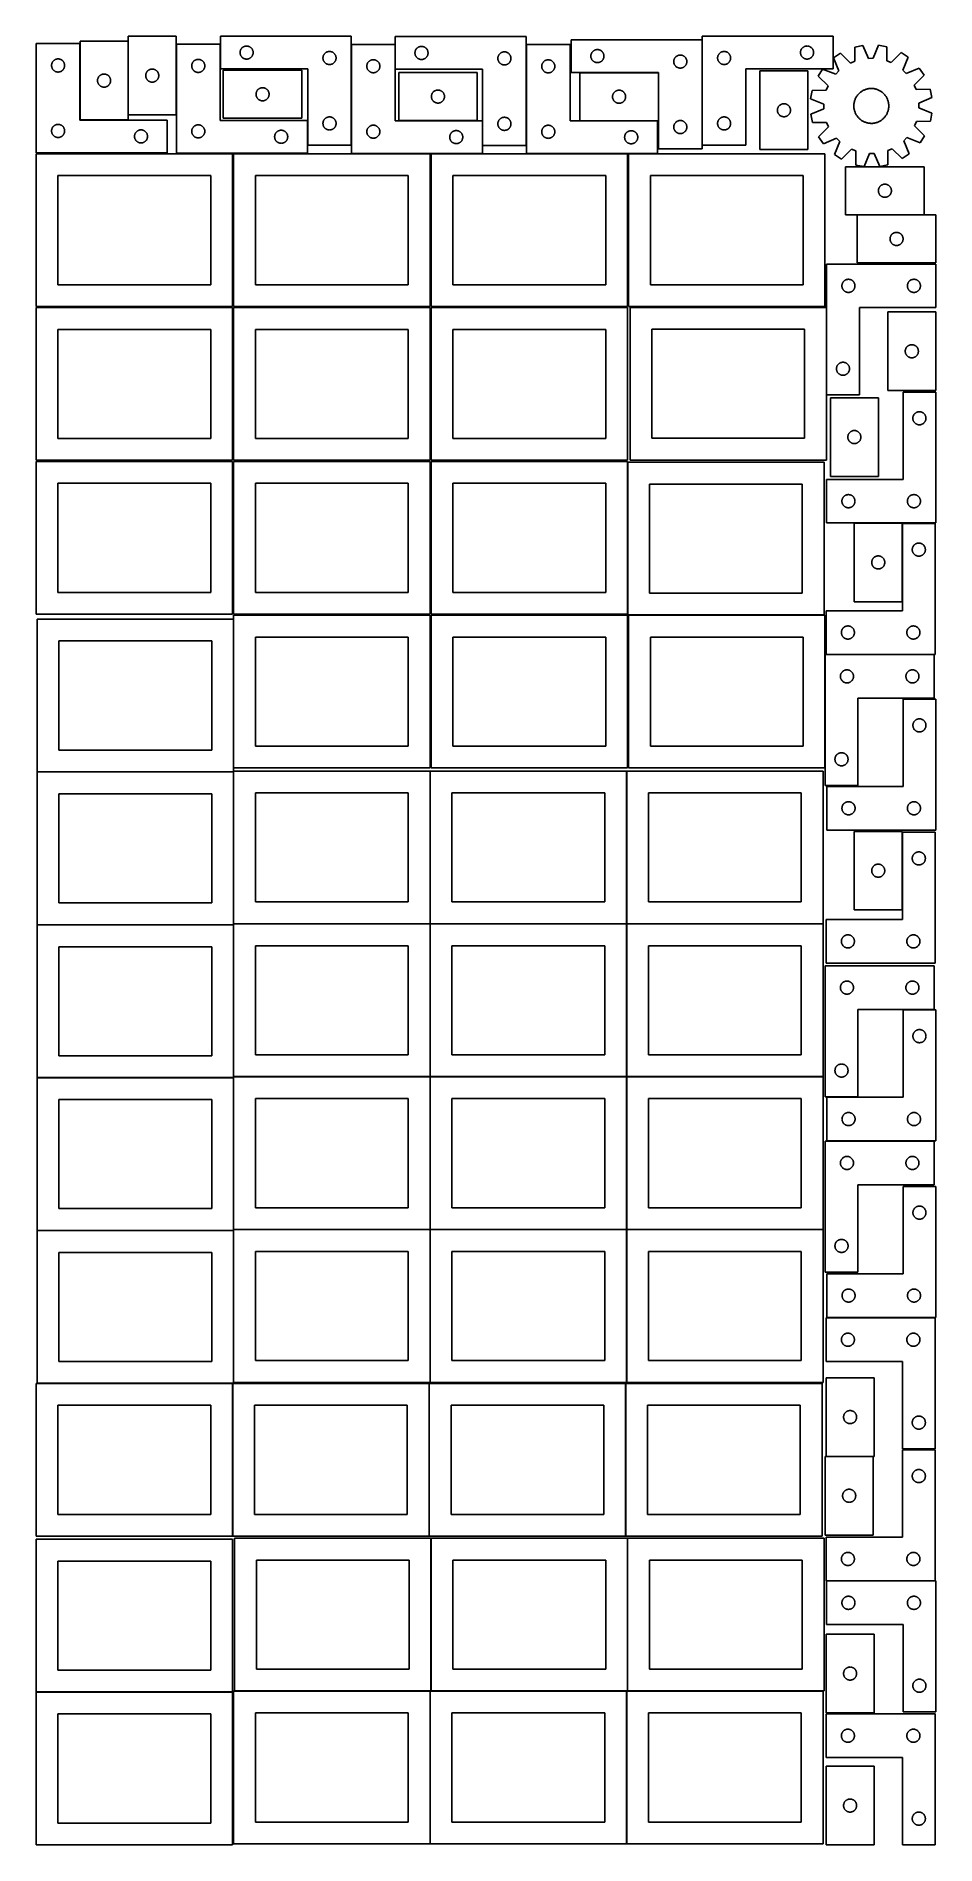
# Model space of a CAD drawing. Header units: millimetres. Extents: x 7 to 1243, y 7 to 2493.
import ezdxf

# ---------------------------------------------------------------- set-up
doc = ezdxf.new("R2010")
doc.units = ezdxf.units.MM
doc.layers.add('COMMON', color=5, linetype='CONTINUOUS', true_color=0x0000ff)
doc.layers.add('CUT', color=7, linetype='CONTINUOUS', true_color=0x000000)

msp = doc.modelspace()

# ---------------------------------------------------------------- linework, layer by layer
at = {"layer": 'COMMON'}
for p, q in [((277.941928, 1691.883868), (277.941928, 1487.167665)), ((7.841928, 1481.783867), (277.841928, 1481.783867)), ((277.941928, 1481.683867), (277.941928, 1273.004801)), ((548.141929, 1483.004801), (548.141929, 1273.004801)), ((818.34193, 1483.004801), (818.34193, 1273.004801)), ((7.841928, 1271.583866), (277.841928, 1271.583866)), ((277.941928, 1271.483866), (277.941928, 1062.8048)), ((278.041929, 1272.9048), (548.041929, 1272.9048)), ((548.141929, 1272.8048), (548.141929, 1062.8048)), ((548.24193, 1272.9048), (818.24193, 1272.9048)), ((818.34193, 1272.8048), (818.34193, 1062.8048)), ((818.441931, 1272.9048), (1088.441931, 1272.9048)), ((7.841928, 1061.383865), (277.841928, 1061.383865)), ((277.941928, 1061.283865), (277.941928, 852.604799)), ((278.041929, 1062.704799), (548.041929, 1062.704799)), ((548.141929, 1062.604799), (548.141929, 852.604799)), ((548.24193, 1062.704799), (818.24193, 1062.704799)), ((818.34193, 1062.604799), (818.34193, 852.604799)), ((818.441931, 1062.704799), (1088.441931, 1062.704799)), ((7.841928, 851.183864), (277.841928, 851.183864)), ((277.941928, 851.083864), (277.941928, 642.404798)), ((278.041929, 852.504798), (548.041929, 852.504798)), ((548.141929, 852.404798), (548.141929, 642.404798)), ((548.24193, 852.504798), (818.24193, 852.504798)), ((818.34193, 852.404798), (818.34193, 642.404798)), ((818.441931, 852.504798), (1088.441931, 852.504798)), ((276.520933, 640.983864), (7.841928, 640.983864)), ((276.620933, 640.883863), (276.620933, 430.883863)), ((546.820935, 430.883863), (546.820935, 640.883863)), ((817.020935, 640.883863), (817.020935, 430.883863)), ((549.462863, 428.041933), (549.462863, 218.041933)), ((819.662864, 428.041933), (819.662864, 218.041933)), ((6.520933, 216.620967), (276.520933, 216.620967)), ((279.362863, 217.941932), (548.041929, 217.941932)), ((548.141929, 217.841932), (548.141929, 7.841932)), ((549.562864, 217.941932), (818.24193, 217.941932)), ((818.34193, 217.841932), (818.34193, 7.841932)), ((819.762865, 217.941932), (1088.441931, 217.941932))]:
    msp.add_line(p, q, dxfattribs=at)
at = {"layer": 'CUT'}
for p, q in [((199.082699, 2493.21149), (133.082699, 2493.21149)), ((133.082699, 2493.21149), (133.082699, 2385.21149)), ((199.082699, 2385.21149), (199.082699, 2493.21149)), ((439.83935, 2493.402167), (259.83935, 2493.402167)), ((259.83935, 2493.402167), (259.83935, 2448.402167)), ((439.83935, 2343.402167), (439.83935, 2493.402167)), ((680.315973, 2492.883856), (500.315973, 2492.883856)), ((500.315973, 2492.883856), (500.315973, 2447.883856)), ((680.315973, 2342.883856), (680.315973, 2492.883856)), ((922.165003, 2488.488592), (742.165003, 2488.488592)), ((742.165003, 2488.488592), (742.165003, 2443.488592)), ((922.165003, 2338.488592), (922.165003, 2488.488592)), ((922.387295, 2493.414858), (1102.387295, 2493.414858)), ((922.387295, 2343.414858), (922.387295, 2493.414858)), ((1102.387295, 2493.414858), (1102.387295, 2448.414858)), ((66.656309, 2483.128481), (6.656309, 2483.128481)), ((6.656309, 2483.128481), (6.656309, 2333.128481)), ((34.900496, 2461.955549), (35.481573, 2462.051485)), ((35.481573, 2462.051485), (36.06768, 2462.109212)), ((36.06768, 2462.109212), (36.656309, 2462.128481)), ((36.656309, 2462.128481), (37.244937, 2462.109212)), ((37.244937, 2462.109212), (37.831044, 2462.051485)), ((37.831044, 2462.051485), (38.412121, 2461.955549)), ((66.656309, 2378.128481), (66.656309, 2483.128481)), ((132.868466, 2486.355045), (66.868466, 2486.355045)), ((66.868466, 2486.355045), (66.868466, 2378.355045)), ((132.868466, 2378.355045), (132.868466, 2486.355045)), ((259.381772, 2482.558901), (199.381772, 2482.558901)), ((199.381772, 2482.558901), (199.381772, 2332.558901)), ((259.381772, 2377.558901), (259.381772, 2482.558901)), ((286.83935, 2470.902167), (286.85862, 2471.490795)), ((286.85862, 2470.313538), (286.83935, 2470.902167)), ((286.85862, 2471.490795), (286.916346, 2472.076902)), ((286.916346, 2469.727431), (286.85862, 2470.313538)), ((286.916346, 2472.076902), (287.012282, 2472.65798)), ((287.012282, 2469.146354), (286.916346, 2469.727431)), ((287.012282, 2472.65798), (287.146017, 2473.231538)), ((287.146017, 2468.572795), (287.012282, 2469.146354)), ((287.146017, 2473.231538), (287.316979, 2473.795122)), ((287.316979, 2468.009211), (287.146017, 2468.572795)), ((287.316979, 2473.795122), (287.524434, 2474.346318)), ((287.524434, 2467.458016), (287.316979, 2468.009211)), ((287.524434, 2474.346318), (287.767495, 2474.882765)), ((287.767495, 2466.921568), (287.524434, 2467.458016)), ((287.767495, 2474.882765), (288.045121, 2475.402167)), ((288.045121, 2466.402167), (287.767495, 2466.921568)), ((288.045121, 2475.402167), (288.356123, 2475.902299)), ((288.356123, 2465.902035), (288.045121, 2466.402167)), ((288.356123, 2475.902299), (288.69917, 2476.381019)), ((288.69917, 2465.423314), (288.356123, 2465.902035)), ((288.69917, 2476.381019), (289.072792, 2476.836279)), ((289.072792, 2464.968054), (288.69917, 2465.423314)), ((289.072792, 2476.836279), (289.475389, 2477.266128)), ((289.475389, 2464.538206), (289.072792, 2464.968054)), ((289.475389, 2477.266128), (289.905238, 2477.668725)), ((289.905238, 2464.135608), (289.475389, 2464.538206)), ((289.905238, 2477.668725), (290.360497, 2478.042347)), ((290.360497, 2463.761987), (289.905238, 2464.135608)), ((290.360497, 2478.042347), (290.839218, 2478.385393)), ((290.839218, 2463.41894), (290.360497, 2463.761987)), ((290.839218, 2478.385393), (291.33935, 2478.696395)), ((291.33935, 2463.107938), (290.839218, 2463.41894)), ((291.33935, 2478.696395), (291.858752, 2478.974021)), ((291.858752, 2462.830312), (291.33935, 2463.107938)), ((291.858752, 2478.974021), (292.395199, 2479.217082)), ((292.395199, 2462.587251), (291.858752, 2462.830312)), ((292.395199, 2479.217082), (292.946395, 2479.424538)), ((292.946395, 2462.379795), (292.395199, 2462.587251)), ((292.946395, 2479.424538), (293.509978, 2479.595499)), ((293.509978, 2462.208834), (292.946395, 2462.379795)), ((293.509978, 2479.595499), (294.083537, 2479.729234)), ((294.083537, 2462.075099), (293.509978, 2462.208834)), ((294.083537, 2479.729234), (294.664614, 2479.82517)), ((294.664614, 2461.979163), (294.083537, 2462.075099)), ((294.664614, 2479.82517), (295.250722, 2479.882897)), ((295.250722, 2479.882897), (295.83935, 2479.902167)), ((295.83935, 2479.902167), (296.427978, 2479.882897)), ((296.427978, 2479.882897), (297.014086, 2479.82517)), ((297.014086, 2479.82517), (297.595163, 2479.729234)), ((297.595163, 2462.075099), (297.014086, 2461.979163)), ((297.595163, 2479.729234), (298.168721, 2479.595499)), ((298.168721, 2462.208834), (297.595163, 2462.075099)), ((298.168721, 2479.595499), (298.732305, 2479.424538)), ((298.732305, 2462.379795), (298.168721, 2462.208834)), ((298.732305, 2479.424538), (299.283501, 2479.217082)), ((299.283501, 2462.587251), (298.732305, 2462.379795)), ((299.283501, 2479.217082), (299.819948, 2478.974021)), ((299.819948, 2462.830312), (299.283501, 2462.587251)), ((299.819948, 2478.974021), (300.33935, 2478.696395)), ((300.33935, 2463.107938), (299.819948, 2462.830312)), ((300.33935, 2478.696395), (300.839482, 2478.385393)), ((300.839482, 2463.41894), (300.33935, 2463.107938)), ((300.839482, 2478.385393), (301.318203, 2478.042347)), ((301.318203, 2463.761987), (300.839482, 2463.41894)), ((301.318203, 2478.042347), (301.773462, 2477.668725)), ((301.773462, 2464.135608), (301.318203, 2463.761987)), ((301.773462, 2477.668725), (302.203311, 2477.266128)), ((302.203311, 2464.538206), (301.773462, 2464.135608)), ((302.203311, 2477.266128), (302.605908, 2476.836279)), ((302.605908, 2464.968054), (302.203311, 2464.538206)), ((302.605908, 2476.836279), (302.97953, 2476.381019)), ((302.97953, 2465.423314), (302.605908, 2464.968054)), ((302.97953, 2476.381019), (303.322576, 2475.902299)), ((303.322576, 2465.902035), (302.97953, 2465.423314)), ((303.322576, 2475.902299), (303.633579, 2475.402167)), ((303.633579, 2466.402167), (303.322576, 2465.902035)), ((303.633579, 2475.402167), (303.911205, 2474.882765)), ((303.911205, 2466.921568), (303.633579, 2466.402167)), ((303.911205, 2474.882765), (304.154266, 2474.346318)), ((304.154266, 2467.458016), (303.911205, 2466.921568)), ((304.154266, 2474.346318), (304.361721, 2473.795122)), ((304.361721, 2468.009211), (304.154266, 2467.458016)), ((304.361721, 2473.795122), (304.532682, 2473.231538)), ((304.532682, 2468.572795), (304.361721, 2468.009211)), ((304.532682, 2473.231538), (304.666417, 2472.65798)), ((304.666417, 2469.146354), (304.532682, 2468.572795)), ((304.666417, 2472.65798), (304.762354, 2472.076902)), ((304.762354, 2469.727431), (304.666417, 2469.146354)), ((304.762354, 2472.076902), (304.82008, 2471.490795)), ((304.82008, 2470.313538), (304.762354, 2469.727431)), ((304.82008, 2471.490795), (304.83935, 2470.902167)), ((304.83935, 2470.902167), (304.82008, 2470.313538)), ((400.83935, 2463.402167), (400.85862, 2463.990795)), ((400.85862, 2462.813538), (400.83935, 2463.402167)), ((400.85862, 2463.990795), (400.916346, 2464.576902)), ((400.916346, 2462.227431), (400.85862, 2462.813538)), ((400.916346, 2464.576902), (401.012282, 2465.15798)), ((401.012282, 2461.646354), (400.916346, 2462.227431)), ((401.012282, 2465.15798), (401.146017, 2465.731538)), ((401.146017, 2465.731538), (401.316979, 2466.295122)), ((401.316979, 2466.295122), (401.524434, 2466.846318)), ((401.524434, 2466.846318), (401.767495, 2467.382765)), ((401.767495, 2467.382765), (402.045121, 2467.902167)), ((402.045121, 2467.902167), (402.356123, 2468.402299)), ((402.356123, 2468.402299), (402.69917, 2468.881019)), ((402.69917, 2468.881019), (403.072792, 2469.336279)), ((403.072792, 2469.336279), (403.475389, 2469.766128)), ((403.475389, 2469.766128), (403.905238, 2470.168725)), ((403.905238, 2470.168725), (404.360497, 2470.542347)), ((404.360497, 2470.542347), (404.839218, 2470.885393)), ((404.839218, 2470.885393), (405.33935, 2471.196395)), ((405.33935, 2471.196395), (405.858752, 2471.474021)), ((405.858752, 2471.474021), (406.395199, 2471.717082)), ((406.395199, 2471.717082), (406.946395, 2471.924538)), ((406.946395, 2471.924538), (407.509978, 2472.095499)), ((407.509978, 2472.095499), (408.083537, 2472.229234)), ((408.083537, 2472.229234), (408.664614, 2472.32517)), ((408.664614, 2472.32517), (409.250722, 2472.382897)), ((409.250722, 2472.382897), (409.83935, 2472.402167)), ((409.83935, 2472.402167), (410.427978, 2472.382897)), ((410.427978, 2472.382897), (411.014086, 2472.32517)), ((411.014086, 2472.32517), (411.595163, 2472.229234)), ((411.595163, 2472.229234), (412.168721, 2472.095499)), ((412.168721, 2472.095499), (412.732305, 2471.924538)), ((412.732305, 2471.924538), (413.283501, 2471.717082)), ((413.283501, 2471.717082), (413.819948, 2471.474021)), ((413.819948, 2471.474021), (414.33935, 2471.196395)), ((414.33935, 2471.196395), (414.839482, 2470.885393)), ((414.839482, 2470.885393), (415.318203, 2470.542347)), ((415.318203, 2470.542347), (415.773462, 2470.168725)), ((415.773462, 2470.168725), (416.203311, 2469.766128)), ((416.203311, 2469.766128), (416.605908, 2469.336279)), ((416.605908, 2469.336279), (416.97953, 2468.881019)), ((416.97953, 2468.881019), (417.322576, 2468.402299)), ((417.322576, 2468.402299), (417.633579, 2467.902167)), ((417.633579, 2467.902167), (417.911205, 2467.382765)), ((417.911205, 2467.382765), (418.154266, 2466.846318)), ((418.154266, 2466.846318), (418.361721, 2466.295122)), ((418.361721, 2466.295122), (418.532682, 2465.731538)), ((418.532682, 2465.731538), (418.666417, 2465.15798)), ((418.666417, 2465.15798), (418.762354, 2464.576902)), ((418.762354, 2462.227431), (418.666417, 2461.646354)), ((418.762354, 2464.576902), (418.82008, 2463.990795)), ((418.82008, 2462.813538), (418.762354, 2462.227431)), ((418.82008, 2463.990795), (418.83935, 2463.402167)), ((418.83935, 2463.402167), (418.82008, 2462.813538)), ((500.089292, 2482.1048), (440.089292, 2482.1048)), ((440.089292, 2482.1048), (440.089292, 2332.1048)), ((500.089292, 2377.1048), (500.089292, 2482.1048)), ((527.315973, 2470.383856), (527.335243, 2470.972484)), ((527.335243, 2469.795228), (527.315973, 2470.383856)), ((527.335243, 2470.972484), (527.39297, 2471.558592)), ((527.39297, 2469.20912), (527.335243, 2469.795228)), ((527.39297, 2471.558592), (527.488906, 2472.139669)), ((527.488906, 2468.628043), (527.39297, 2469.20912)), ((527.488906, 2472.139669), (527.622641, 2472.713227)), ((527.622641, 2468.054485), (527.488906, 2468.628043)), ((527.622641, 2472.713227), (527.793602, 2473.276811)), ((527.793602, 2467.490901), (527.622641, 2468.054485)), ((527.793602, 2473.276811), (528.001058, 2473.828007)), ((528.001058, 2466.939705), (527.793602, 2467.490901)), ((528.001058, 2473.828007), (528.244119, 2474.364454)), ((528.244119, 2466.403258), (528.001058, 2466.939705)), ((528.244119, 2474.364454), (528.521745, 2474.883856)), ((528.521745, 2465.883856), (528.244119, 2466.403258)), ((528.521745, 2474.883856), (528.832747, 2475.383988)), ((528.832747, 2465.383724), (528.521745, 2465.883856)), ((528.832747, 2475.383988), (529.175793, 2475.862709)), ((529.175793, 2464.905003), (528.832747, 2465.383724)), ((529.175793, 2475.862709), (529.549415, 2476.317968)), ((529.549415, 2464.449744), (529.175793, 2464.905003)), ((529.549415, 2476.317968), (529.952012, 2476.747817)), ((529.952012, 2464.019895), (529.549415, 2464.449744)), ((529.952012, 2476.747817), (530.381861, 2477.150414)), ((530.381861, 2463.617298), (529.952012, 2464.019895)), ((530.381861, 2477.150414), (530.837121, 2477.524036)), ((530.837121, 2463.243676), (530.381861, 2463.617298)), ((530.837121, 2477.524036), (531.315841, 2477.867083)), ((531.315841, 2462.90063), (530.837121, 2463.243676)), ((531.315841, 2477.867083), (531.815973, 2478.178085)), ((531.815973, 2462.589627), (531.315841, 2462.90063)), ((531.815973, 2478.178085), (532.335375, 2478.455711)), ((532.335375, 2462.312001), (531.815973, 2462.589627)), ((532.335375, 2478.455711), (532.871823, 2478.698772)), ((532.871823, 2462.06894), (532.335375, 2462.312001)), ((532.871823, 2478.698772), (533.423018, 2478.906227)), ((533.423018, 2461.861485), (532.871823, 2462.06894)), ((533.423018, 2478.906227), (533.986602, 2479.077189)), ((533.986602, 2479.077189), (534.560161, 2479.210924)), ((534.560161, 2479.210924), (535.141238, 2479.30686)), ((535.141238, 2479.30686), (535.727345, 2479.364586)), ((535.727345, 2479.364586), (536.315973, 2479.383856)), ((536.315973, 2479.383856), (536.904602, 2479.364586)), ((536.904602, 2479.364586), (537.490709, 2479.30686)), ((537.490709, 2479.30686), (538.071786, 2479.210924)), ((538.071786, 2479.210924), (538.645345, 2479.077189)), ((538.645345, 2479.077189), (539.208929, 2478.906227)), ((539.208929, 2478.906227), (539.760124, 2478.698772)), ((539.760124, 2462.06894), (539.208929, 2461.861485)), ((539.760124, 2478.698772), (540.296572, 2478.455711)), ((540.296572, 2462.312001), (539.760124, 2462.06894)), ((540.296572, 2478.455711), (540.815973, 2478.178085)), ((540.815973, 2462.589627), (540.296572, 2462.312001)), ((540.815973, 2478.178085), (541.316106, 2477.867083)), ((541.316106, 2462.90063), (540.815973, 2462.589627)), ((541.316106, 2477.867083), (541.794826, 2477.524036)), ((541.794826, 2463.243676), (541.316106, 2462.90063)), ((541.794826, 2477.524036), (542.250086, 2477.150414)), ((542.250086, 2463.617298), (541.794826, 2463.243676)), ((542.250086, 2477.150414), (542.679934, 2476.747817)), ((542.679934, 2464.019895), (542.250086, 2463.617298)), ((542.679934, 2476.747817), (543.082532, 2476.317968)), ((543.082532, 2464.449744), (542.679934, 2464.019895)), ((543.082532, 2476.317968), (543.456153, 2475.862709)), ((543.456153, 2464.905003), (543.082532, 2464.449744)), ((543.456153, 2475.862709), (543.7992, 2475.383988)), ((543.7992, 2465.383724), (543.456153, 2464.905003)), ((543.7992, 2475.383988), (544.110202, 2474.883856)), ((544.110202, 2465.883856), (543.7992, 2465.383724)), ((544.110202, 2474.883856), (544.387828, 2474.364454)), ((544.387828, 2466.403258), (544.110202, 2465.883856)), ((544.387828, 2474.364454), (544.630889, 2473.828007)), ((544.630889, 2466.939705), (544.387828, 2466.403258)), ((544.630889, 2473.828007), (544.838345, 2473.276811)), ((544.838345, 2467.490901), (544.630889, 2466.939705)), ((544.838345, 2473.276811), (545.009306, 2472.713227)), ((545.009306, 2468.054485), (544.838345, 2467.490901)), ((545.009306, 2472.713227), (545.143041, 2472.139669)), ((545.143041, 2468.628043), (545.009306, 2468.054485)), ((545.143041, 2472.139669), (545.238977, 2471.558592)), ((545.238977, 2469.20912), (545.143041, 2468.628043)), ((545.238977, 2471.558592), (545.296704, 2470.972484)), ((545.296704, 2469.795228), (545.238977, 2469.20912)), ((545.296704, 2470.972484), (545.315973, 2470.383856)), ((545.315973, 2470.383856), (545.296704, 2469.795228)), ((641.315973, 2462.883856), (641.335243, 2463.472484)), ((641.335243, 2462.295228), (641.315973, 2462.883856)), ((641.335243, 2463.472484), (641.39297, 2464.058592)), ((641.39297, 2461.70912), (641.335243, 2462.295228)), ((641.39297, 2464.058592), (641.488906, 2464.639669)), ((641.488906, 2464.639669), (641.622641, 2465.213227)), ((641.622641, 2465.213227), (641.793602, 2465.776811)), ((641.793602, 2465.776811), (642.001058, 2466.328007)), ((642.001058, 2466.328007), (642.244119, 2466.864454)), ((642.244119, 2466.864454), (642.521745, 2467.383856)), ((642.521745, 2467.383856), (642.832747, 2467.883988)), ((642.832747, 2467.883988), (643.175793, 2468.362709)), ((643.175793, 2468.362709), (643.549415, 2468.817968)), ((643.549415, 2468.817968), (643.952012, 2469.247817)), ((643.952012, 2469.247817), (644.381861, 2469.650414)), ((644.381861, 2469.650414), (644.837121, 2470.024036)), ((644.837121, 2470.024036), (645.315841, 2470.367083)), ((645.315841, 2470.367083), (645.815973, 2470.678085)), ((645.815973, 2470.678085), (646.335375, 2470.955711)), ((646.335375, 2470.955711), (646.871823, 2471.198772)), ((646.871823, 2471.198772), (647.423018, 2471.406227)), ((647.423018, 2471.406227), (647.986602, 2471.577189)), ((647.986602, 2471.577189), (648.560161, 2471.710924)), ((648.560161, 2471.710924), (649.141238, 2471.80686)), ((649.141238, 2471.80686), (649.727345, 2471.864586)), ((649.727345, 2471.864586), (650.315973, 2471.883856)), ((650.315973, 2471.883856), (650.904602, 2471.864586)), ((650.904602, 2471.864586), (651.490709, 2471.80686)), ((651.490709, 2471.80686), (652.071786, 2471.710924)), ((652.071786, 2471.710924), (652.645345, 2471.577189)), ((652.645345, 2471.577189), (653.208929, 2471.406227)), ((653.208929, 2471.406227), (653.760124, 2471.198772)), ((653.760124, 2471.198772), (654.296572, 2470.955711)), ((654.296572, 2470.955711), (654.815973, 2470.678085)), ((654.815973, 2470.678085), (655.316106, 2470.367083)), ((655.316106, 2470.367083), (655.794826, 2470.024036)), ((655.794826, 2470.024036), (656.250086, 2469.650414)), ((656.250086, 2469.650414), (656.679934, 2469.247817)), ((656.679934, 2469.247817), (657.082532, 2468.817968)), ((657.082532, 2468.817968), (657.456153, 2468.362709)), ((657.456153, 2468.362709), (657.7992, 2467.883988)), ((657.7992, 2467.883988), (658.110202, 2467.383856)), ((658.110202, 2467.383856), (658.387828, 2466.864454)), ((658.387828, 2466.864454), (658.630889, 2466.328007)), ((658.630889, 2466.328007), (658.838345, 2465.776811)), ((658.838345, 2465.776811), (659.009306, 2465.213227)), ((659.009306, 2465.213227), (659.143041, 2464.639669)), ((659.143041, 2464.639669), (659.238977, 2464.058592)), ((659.238977, 2464.058592), (659.296704, 2463.472484)), ((659.296704, 2462.295228), (659.238977, 2461.70912)), ((659.296704, 2463.472484), (659.315973, 2462.883856)), ((659.315973, 2462.883856), (659.296704, 2462.295228)), ((740.617399, 2481.943911), (680.617399, 2481.943911)), ((680.617399, 2481.943911), (680.617399, 2331.943911)), ((740.617399, 2376.943911), (740.617399, 2481.943911)), ((769.165003, 2465.988592), (769.184273, 2466.577221)), ((769.184273, 2465.399964), (769.165003, 2465.988592)), ((769.184273, 2466.577221), (769.241999, 2467.163328)), ((769.241999, 2464.813857), (769.184273, 2465.399964)), ((769.241999, 2467.163328), (769.337935, 2467.744405)), ((769.337935, 2464.232779), (769.241999, 2464.813857)), ((769.337935, 2467.744405), (769.471671, 2468.317964)), ((769.471671, 2463.659221), (769.337935, 2464.232779)), ((769.471671, 2468.317964), (769.642632, 2468.881548)), ((769.642632, 2463.095637), (769.471671, 2463.659221)), ((769.642632, 2468.881548), (769.850087, 2469.432743)), ((769.850087, 2462.544442), (769.642632, 2463.095637)), ((769.850087, 2469.432743), (770.093148, 2469.969191)), ((770.093148, 2462.007994), (769.850087, 2462.544442)), ((770.093148, 2469.969191), (770.370774, 2470.488592)), ((770.370774, 2470.488592), (770.681776, 2470.988724)), ((770.681776, 2470.988724), (771.024823, 2471.467445)), ((771.024823, 2471.467445), (771.398445, 2471.922705)), ((771.398445, 2471.922705), (771.801042, 2472.352553)), ((771.801042, 2472.352553), (772.230891, 2472.755151)), ((772.230891, 2472.755151), (772.68615, 2473.128772)), ((772.68615, 2473.128772), (773.164871, 2473.471819)), ((773.164871, 2473.471819), (773.665003, 2473.782821)), ((773.665003, 2473.782821), (774.184405, 2474.060447)), ((774.184405, 2474.060447), (774.720852, 2474.303508)), ((774.720852, 2474.303508), (775.272048, 2474.510964)), ((775.272048, 2474.510964), (775.835632, 2474.681925)), ((775.835632, 2474.681925), (776.40919, 2474.81566)), ((776.40919, 2474.81566), (776.990267, 2474.911596)), ((776.990267, 2474.911596), (777.576375, 2474.969323)), ((777.576375, 2474.969323), (778.165003, 2474.988592)), ((778.165003, 2474.988592), (778.753631, 2474.969323)), ((778.753631, 2474.969323), (779.339739, 2474.911596)), ((779.339739, 2474.911596), (779.920816, 2474.81566)), ((779.920816, 2474.81566), (780.494374, 2474.681925)), ((780.494374, 2474.681925), (781.057958, 2474.510964)), ((781.057958, 2474.510964), (781.609154, 2474.303508)), ((781.609154, 2474.303508), (782.145601, 2474.060447)), ((782.145601, 2474.060447), (782.665003, 2473.782821)), ((782.665003, 2473.782821), (783.165135, 2473.471819)), ((783.165135, 2473.471819), (783.643856, 2473.128772)), ((783.643856, 2473.128772), (784.099115, 2472.755151)), ((784.099115, 2472.755151), (784.528964, 2472.352553)), ((784.528964, 2472.352553), (784.931561, 2471.922705)), ((784.931561, 2471.922705), (785.305183, 2471.467445)), ((785.305183, 2471.467445), (785.648229, 2470.988724)), ((785.648229, 2470.988724), (785.959232, 2470.488592)), ((785.959232, 2470.488592), (786.236858, 2469.969191)), ((786.236858, 2469.969191), (786.479919, 2469.432743)), ((786.479919, 2462.544442), (786.236858, 2462.007994)), ((786.479919, 2469.432743), (786.687374, 2468.881548)), ((786.687374, 2463.095637), (786.479919, 2462.544442)), ((786.687374, 2468.881548), (786.858335, 2468.317964)), ((786.858335, 2463.659221), (786.687374, 2463.095637)), ((786.858335, 2468.317964), (786.99207, 2467.744405)), ((786.99207, 2464.232779), (786.858335, 2463.659221)), ((786.99207, 2467.744405), (787.088007, 2467.163328)), ((787.088007, 2464.813857), (786.99207, 2464.232779)), ((787.088007, 2467.163328), (787.145733, 2466.577221)), ((787.145733, 2465.399964), (787.088007, 2464.813857)), ((787.145733, 2466.577221), (787.165003, 2465.988592)), ((787.165003, 2465.988592), (787.145733, 2465.399964)), ((883.850087, 2461.932743), (884.093148, 2462.469191)), ((884.093148, 2462.469191), (884.370774, 2462.988592)), ((884.370774, 2462.988592), (884.681776, 2463.488724)), ((884.681776, 2463.488724), (885.024823, 2463.967445)), ((885.024823, 2463.967445), (885.398445, 2464.422705)), ((885.398445, 2464.422705), (885.801042, 2464.852553)), ((885.801042, 2464.852553), (886.230891, 2465.255151)), ((886.230891, 2465.255151), (886.68615, 2465.628772)), ((886.68615, 2465.628772), (887.164871, 2465.971819)), ((887.164871, 2465.971819), (887.665003, 2466.282821)), ((887.665003, 2466.282821), (888.184405, 2466.560447)), ((888.184405, 2466.560447), (888.720852, 2466.803508)), ((888.720852, 2466.803508), (889.272048, 2467.010964)), ((889.272048, 2467.010964), (889.835632, 2467.181925)), ((889.835632, 2467.181925), (890.40919, 2467.31566)), ((890.40919, 2467.31566), (890.990267, 2467.411596)), ((890.990267, 2467.411596), (891.576375, 2467.469323)), ((891.576375, 2467.469323), (892.165003, 2467.488592)), ((892.165003, 2467.488592), (892.753631, 2467.469323)), ((892.753631, 2467.469323), (893.339739, 2467.411596)), ((893.339739, 2467.411596), (893.920816, 2467.31566)), ((893.920816, 2467.31566), (894.494374, 2467.181925)), ((894.494374, 2467.181925), (895.057958, 2467.010964)), ((895.057958, 2467.010964), (895.609154, 2466.803508)), ((895.609154, 2466.803508), (896.145601, 2466.560447)), ((896.145601, 2466.560447), (896.665003, 2466.282821)), ((896.665003, 2466.282821), (897.165135, 2465.971819)), ((897.165135, 2465.971819), (897.643856, 2465.628772)), ((897.643856, 2465.628772), (898.099115, 2465.255151)), ((898.099115, 2465.255151), (898.528964, 2464.852553)), ((898.528964, 2464.852553), (898.931561, 2464.422705)), ((898.931561, 2464.422705), (899.305183, 2463.967445)), ((899.305183, 2463.967445), (899.648229, 2463.488724)), ((899.648229, 2463.488724), (899.959232, 2462.988592)), ((899.959232, 2462.988592), (900.236858, 2462.469191)), ((900.236858, 2462.469191), (900.479919, 2461.932743)), ((943.406564, 2464.003487), (943.387295, 2463.414858)), ((943.387295, 2463.414858), (943.406564, 2462.82623)), ((943.464291, 2464.589594), (943.406564, 2464.003487)), ((943.406564, 2462.82623), (943.464291, 2462.240123)), ((943.560227, 2465.170671), (943.464291, 2464.589594)), ((943.464291, 2462.240123), (943.560227, 2461.659045)), ((943.693962, 2465.74423), (943.560227, 2465.170671)), ((943.864924, 2466.307814), (943.693962, 2465.74423)), ((944.072379, 2466.859009), (943.864924, 2466.307814)), ((944.31544, 2467.395457), (944.072379, 2466.859009)), ((944.593066, 2467.914858), (944.31544, 2467.395457)), ((944.904068, 2468.41499), (944.593066, 2467.914858)), ((945.247115, 2468.893711), (944.904068, 2468.41499)), ((945.620736, 2469.348971), (945.247115, 2468.893711)), ((946.023334, 2469.778819), (945.620736, 2469.348971)), ((946.453182, 2470.181417), (946.023334, 2469.778819)), ((946.908442, 2470.555038), (946.453182, 2470.181417)), ((947.387163, 2470.898085), (946.908442, 2470.555038)), ((947.887295, 2471.209087), (947.387163, 2470.898085)), ((948.406697, 2471.486713), (947.887295, 2471.209087)), ((948.943144, 2471.729774), (948.406697, 2471.486713)), ((949.49434, 2471.93723), (948.943144, 2471.729774)), ((950.057923, 2472.108191), (949.49434, 2471.93723)), ((950.631482, 2472.241926), (950.057923, 2472.108191)), ((951.212559, 2472.337862), (950.631482, 2472.241926)), ((951.798667, 2472.395589), (951.212559, 2472.337862)), ((952.387295, 2472.414858), (951.798667, 2472.395589)), ((952.975923, 2472.395589), (952.387295, 2472.414858)), ((953.56203, 2472.337862), (952.975923, 2472.395589)), ((954.143108, 2472.241926), (953.56203, 2472.337862)), ((954.716666, 2472.108191), (954.143108, 2472.241926)), ((955.28025, 2471.93723), (954.716666, 2472.108191)), ((955.831446, 2471.729774), (955.28025, 2471.93723)), ((956.367893, 2471.486713), (955.831446, 2471.729774)), ((956.887295, 2471.209087), (956.367893, 2471.486713)), ((957.387427, 2470.898085), (956.887295, 2471.209087)), ((957.866148, 2470.555038), (957.387427, 2470.898085)), ((958.321407, 2470.181417), (957.866148, 2470.555038)), ((958.751256, 2469.778819), (958.321407, 2470.181417)), ((959.153853, 2469.348971), (958.751256, 2469.778819)), ((959.527475, 2468.893711), (959.153853, 2469.348971)), ((959.870521, 2468.41499), (959.527475, 2468.893711)), ((960.181523, 2467.914858), (959.870521, 2468.41499)), ((960.459149, 2467.395457), (960.181523, 2467.914858)), ((960.702211, 2466.859009), (960.459149, 2467.395457)), ((960.909666, 2466.307814), (960.702211, 2466.859009)), ((961.080627, 2465.74423), (960.909666, 2466.307814)), ((961.214362, 2465.170671), (961.080627, 2465.74423)), ((961.310298, 2464.589594), (961.214362, 2465.170671)), ((961.214362, 2461.659045), (961.310298, 2462.240123)), ((961.368025, 2464.003487), (961.310298, 2464.589594)), ((961.310298, 2462.240123), (961.368025, 2462.82623)), ((961.387295, 2463.414858), (961.368025, 2464.003487)), ((961.368025, 2462.82623), (961.387295, 2463.414858)), ((1057.406564, 2471.503487), (1057.387295, 2470.914858)), ((1057.387295, 2470.914858), (1057.406564, 2470.32623)), ((1057.464291, 2472.089594), (1057.406564, 2471.503487)), ((1057.406564, 2470.32623), (1057.464291, 2469.740123)), ((1057.560227, 2472.670671), (1057.464291, 2472.089594)), ((1057.464291, 2469.740123), (1057.560227, 2469.159045)), ((1057.693962, 2473.24423), (1057.560227, 2472.670671)), ((1057.560227, 2469.159045), (1057.693962, 2468.585487)), ((1057.864924, 2473.807814), (1057.693962, 2473.24423)), ((1057.693962, 2468.585487), (1057.864924, 2468.021903)), ((1058.072379, 2474.359009), (1057.864924, 2473.807814)), ((1057.864924, 2468.021903), (1058.072379, 2467.470707)), ((1058.31544, 2474.895457), (1058.072379, 2474.359009)), ((1058.072379, 2467.470707), (1058.31544, 2466.93426)), ((1058.593066, 2475.414858), (1058.31544, 2474.895457)), ((1058.31544, 2466.93426), (1058.593066, 2466.414858)), ((1058.904068, 2475.91499), (1058.593066, 2475.414858)), ((1058.593066, 2466.414858), (1058.904068, 2465.914726)), ((1059.247115, 2476.393711), (1058.904068, 2475.91499)), ((1058.904068, 2465.914726), (1059.247115, 2465.436006)), ((1059.620736, 2476.848971), (1059.247115, 2476.393711)), ((1059.247115, 2465.436006), (1059.620736, 2464.980746)), ((1060.023334, 2477.278819), (1059.620736, 2476.848971)), ((1059.620736, 2464.980746), (1060.023334, 2464.550897)), ((1060.453182, 2477.681417), (1060.023334, 2477.278819)), ((1060.023334, 2464.550897), (1060.453182, 2464.1483)), ((1060.908442, 2478.055038), (1060.453182, 2477.681417)), ((1060.453182, 2464.1483), (1060.908442, 2463.774678)), ((1061.387163, 2478.398085), (1060.908442, 2478.055038)), ((1060.908442, 2463.774678), (1061.387163, 2463.431632)), ((1061.887295, 2478.709087), (1061.387163, 2478.398085)), ((1061.387163, 2463.431632), (1061.887295, 2463.12063)), ((1062.406697, 2478.986713), (1061.887295, 2478.709087)), ((1061.887295, 2463.12063), (1062.406697, 2462.843004)), ((1062.943144, 2479.229774), (1062.406697, 2478.986713)), ((1062.406697, 2462.843004), (1062.943144, 2462.599943)), ((1063.49434, 2479.43723), (1062.943144, 2479.229774)), ((1062.943144, 2462.599943), (1063.49434, 2462.392487)), ((1064.057923, 2479.608191), (1063.49434, 2479.43723)), ((1063.49434, 2462.392487), (1064.057923, 2462.221526)), ((1064.631482, 2479.741926), (1064.057923, 2479.608191)), ((1064.057923, 2462.221526), (1064.631482, 2462.087791)), ((1065.212559, 2479.837862), (1064.631482, 2479.741926)), ((1064.631482, 2462.087791), (1065.212559, 2461.991855)), ((1065.798667, 2479.895589), (1065.212559, 2479.837862)), ((1066.387295, 2479.914858), (1065.798667, 2479.895589)), ((1066.975923, 2479.895589), (1066.387295, 2479.914858)), ((1067.56203, 2479.837862), (1066.975923, 2479.895589)), ((1068.143108, 2479.741926), (1067.56203, 2479.837862)), ((1067.56203, 2461.991855), (1068.143108, 2462.087791)), ((1068.716666, 2479.608191), (1068.143108, 2479.741926)), ((1068.143108, 2462.087791), (1068.716666, 2462.221526)), ((1069.28025, 2479.43723), (1068.716666, 2479.608191)), ((1068.716666, 2462.221526), (1069.28025, 2462.392487)), ((1069.831446, 2479.229774), (1069.28025, 2479.43723)), ((1069.28025, 2462.392487), (1069.831446, 2462.599943)), ((1070.367893, 2478.986713), (1069.831446, 2479.229774)), ((1069.831446, 2462.599943), (1070.367893, 2462.843004)), ((1070.887295, 2478.709087), (1070.367893, 2478.986713)), ((1070.367893, 2462.843004), (1070.887295, 2463.12063)), ((1071.387427, 2478.398085), (1070.887295, 2478.709087)), ((1070.887295, 2463.12063), (1071.387427, 2463.431632)), ((1071.866148, 2478.055038), (1071.387427, 2478.398085)), ((1071.387427, 2463.431632), (1071.866148, 2463.774678)), ((1072.321407, 2477.681417), (1071.866148, 2478.055038)), ((1071.866148, 2463.774678), (1072.321407, 2464.1483)), ((1072.751256, 2477.278819), (1072.321407, 2477.681417)), ((1072.321407, 2464.1483), (1072.751256, 2464.550897)), ((1073.153853, 2476.848971), (1072.751256, 2477.278819)), ((1072.751256, 2464.550897), (1073.153853, 2464.980746)), ((1073.527475, 2476.393711), (1073.153853, 2476.848971)), ((1073.153853, 2464.980746), (1073.527475, 2465.436006)), ((1073.870521, 2475.91499), (1073.527475, 2476.393711)), ((1073.527475, 2465.436006), (1073.870521, 2465.914726)), ((1074.181523, 2475.414858), (1073.870521, 2475.91499)), ((1073.870521, 2465.914726), (1074.181523, 2466.414858)), ((1074.459149, 2474.895457), (1074.181523, 2475.414858)), ((1074.181523, 2466.414858), (1074.459149, 2466.93426)), ((1074.702211, 2474.359009), (1074.459149, 2474.895457)), ((1074.459149, 2466.93426), (1074.702211, 2467.470707)), ((1074.909666, 2473.807814), (1074.702211, 2474.359009)), ((1074.702211, 2467.470707), (1074.909666, 2468.021903)), ((1075.080627, 2473.24423), (1074.909666, 2473.807814)), ((1074.909666, 2468.021903), (1075.080627, 2468.585487)), ((1075.214362, 2472.670671), (1075.080627, 2473.24423)), ((1075.080627, 2468.585487), (1075.214362, 2469.159045)), ((1075.310298, 2472.089594), (1075.214362, 2472.670671)), ((1075.214362, 2469.159045), (1075.310298, 2469.740123)), ((1075.368025, 2471.503487), (1075.310298, 2472.089594)), ((1075.310298, 2469.740123), (1075.368025, 2470.32623)), ((1075.387295, 2470.914858), (1075.368025, 2471.503487)), ((1075.368025, 2470.32623), (1075.387295, 2470.914858)), ((1112.292352, 2469.981667), (1102.765483, 2463.475958)), ((1102.765483, 2463.475958), (1110.299303, 2445.624236)), ((1126.177787, 2456.467337), (1112.292352, 2469.981667)), ((1143.255554, 2480.728393), (1131.964249, 2478.363676)), ((1131.964249, 2478.363676), (1132.093032, 2458.987767)), ((1150.912314, 2462.929054), (1143.255554, 2480.728393)), ((1157.341814, 2462.993961), (1150.912314, 2462.929054)), ((1164.637673, 2480.94425), (1157.341814, 2462.993961)), ((1175.974417, 2478.807968), (1164.637673, 2480.94425)), ((1176.236829, 2459.433408), (1175.974417, 2478.807968)), ((1195.811525, 2470.824811), (1182.201752, 2457.032911)), ((1205.467791, 2464.51276), (1195.811525, 2470.824811)), ((1198.295904, 2446.51258), (1205.467791, 2464.51276)), ((27.656309, 2453.128481), (27.675578, 2453.71711)), ((27.675578, 2452.539853), (27.656309, 2453.128481)), ((27.675578, 2453.71711), (27.733305, 2454.303217)), ((27.733305, 2451.953746), (27.675578, 2452.539853)), ((27.733305, 2454.303217), (27.829241, 2454.884294)), ((27.829241, 2451.372669), (27.733305, 2451.953746)), ((27.829241, 2454.884294), (27.962976, 2455.457853)), ((27.962976, 2450.79911), (27.829241, 2451.372669)), ((27.962976, 2455.457853), (28.133937, 2456.021437)), ((28.133937, 2450.235526), (27.962976, 2450.79911)), ((28.133937, 2456.021437), (28.341393, 2456.572632)), ((28.341393, 2449.684331), (28.133937, 2450.235526)), ((28.341393, 2456.572632), (28.584454, 2457.10908)), ((28.584454, 2449.147883), (28.341393, 2449.684331)), ((28.584454, 2457.10908), (28.86208, 2457.628481)), ((28.86208, 2448.628481), (28.584454, 2449.147883)), ((28.86208, 2457.628481), (29.173082, 2458.128614)), ((29.173082, 2448.128349), (28.86208, 2448.628481)), ((29.173082, 2458.128614), (29.516128, 2458.607334)), ((29.516128, 2447.649629), (29.173082, 2448.128349)), ((29.516128, 2458.607334), (29.88975, 2459.062594)), ((29.88975, 2447.194369), (29.516128, 2447.649629)), ((29.88975, 2459.062594), (30.292347, 2459.492442)), ((30.292347, 2446.76452), (29.88975, 2447.194369)), ((30.292347, 2459.492442), (30.722196, 2459.89504)), ((30.722196, 2446.361923), (30.292347, 2446.76452)), ((30.722196, 2459.89504), (31.177456, 2460.268661)), ((31.177456, 2445.988301), (30.722196, 2446.361923)), ((31.177456, 2460.268661), (31.656176, 2460.611708)), ((31.656176, 2445.645255), (31.177456, 2445.988301)), ((31.656176, 2460.611708), (32.156309, 2460.92271)), ((32.156309, 2445.334253), (31.656176, 2445.645255)), ((32.156309, 2460.92271), (32.67571, 2461.200336)), ((32.67571, 2445.056627), (32.156309, 2445.334253)), ((32.67571, 2461.200336), (33.212158, 2461.443397)), ((33.212158, 2444.813566), (32.67571, 2445.056627)), ((33.212158, 2461.443397), (33.763353, 2461.650853)), ((33.763353, 2444.60611), (33.212158, 2444.813566)), ((33.763353, 2461.650853), (34.326937, 2461.821814)), ((34.326937, 2444.435149), (33.763353, 2444.60611)), ((34.326937, 2461.821814), (34.900496, 2461.955549)), ((34.900496, 2444.301414), (34.326937, 2444.435149)), ((35.481573, 2444.205478), (34.900496, 2444.301414)), ((36.06768, 2444.147751), (35.481573, 2444.205478)), ((36.656309, 2444.128481), (36.06768, 2444.147751)), ((37.244937, 2444.147751), (36.656309, 2444.128481)), ((37.831044, 2444.205478), (37.244937, 2444.147751)), ((38.412121, 2444.301414), (37.831044, 2444.205478)), ((38.412121, 2461.955549), (38.98568, 2461.821814)), ((38.98568, 2444.435149), (38.412121, 2444.301414)), ((38.98568, 2461.821814), (39.549264, 2461.650853)), ((39.549264, 2444.60611), (38.98568, 2444.435149)), ((39.549264, 2461.650853), (40.100459, 2461.443397)), ((40.100459, 2444.813566), (39.549264, 2444.60611)), ((40.100459, 2461.443397), (40.636907, 2461.200336)), ((40.636907, 2445.056627), (40.100459, 2444.813566)), ((40.636907, 2461.200336), (41.156309, 2460.92271)), ((41.156309, 2445.334253), (40.636907, 2445.056627)), ((41.156309, 2460.92271), (41.656441, 2460.611708)), ((41.656441, 2445.645255), (41.156309, 2445.334253)), ((41.656441, 2460.611708), (42.135161, 2460.268661)), ((42.135161, 2445.988301), (41.656441, 2445.645255)), ((42.135161, 2460.268661), (42.590421, 2459.89504)), ((42.590421, 2446.361923), (42.135161, 2445.988301)), ((42.590421, 2459.89504), (43.02027, 2459.492442)), ((43.02027, 2446.76452), (42.590421, 2446.361923)), ((43.02027, 2459.492442), (43.422867, 2459.062594)), ((43.422867, 2447.194369), (43.02027, 2446.76452)), ((43.422867, 2459.062594), (43.796489, 2458.607334)), ((43.796489, 2447.649629), (43.422867, 2447.194369)), ((43.796489, 2458.607334), (44.139535, 2458.128614)), ((44.139535, 2448.128349), (43.796489, 2447.649629)), ((44.139535, 2458.128614), (44.450537, 2457.628481)), ((44.450537, 2448.628481), (44.139535, 2448.128349)), ((44.450537, 2457.628481), (44.728163, 2457.10908)), ((44.728163, 2449.147883), (44.450537, 2448.628481)), ((44.728163, 2457.10908), (44.971224, 2456.572632)), ((44.971224, 2449.684331), (44.728163, 2449.147883)), ((44.971224, 2456.572632), (45.17868, 2456.021437)), ((45.17868, 2450.235526), (44.971224, 2449.684331)), ((45.17868, 2456.021437), (45.349641, 2455.457853)), ((45.349641, 2450.79911), (45.17868, 2450.235526)), ((45.349641, 2455.457853), (45.483376, 2454.884294)), ((45.483376, 2451.372669), (45.349641, 2450.79911)), ((45.483376, 2454.884294), (45.579312, 2454.303217)), ((45.579312, 2451.953746), (45.483376, 2451.372669)), ((45.579312, 2454.303217), (45.637039, 2453.71711)), ((45.637039, 2452.539853), (45.579312, 2451.953746)), ((45.637039, 2453.71711), (45.656309, 2453.128481)), ((45.656309, 2453.128481), (45.637039, 2452.539853)), ((92.074237, 2436.855045), (92.38524, 2437.355177)), ((92.38524, 2437.355177), (92.728286, 2437.833898)), ((92.728286, 2437.833898), (93.101908, 2438.289157)), ((93.101908, 2438.289157), (93.504505, 2438.719006)), ((93.504505, 2438.719006), (93.934354, 2439.121603)), ((93.934354, 2439.121603), (94.389613, 2439.495225)), ((94.389613, 2439.495225), (94.868334, 2439.838271)), ((94.868334, 2439.838271), (95.368466, 2440.149273)), ((95.368466, 2440.149273), (95.887868, 2440.426899)), ((95.887868, 2440.426899), (96.424315, 2440.66996)), ((96.424315, 2440.66996), (96.975511, 2440.877416)), ((96.975511, 2440.877416), (97.539095, 2441.048377)), ((97.539095, 2441.048377), (98.112653, 2441.182112)), ((98.112653, 2441.182112), (98.69373, 2441.278048)), ((98.69373, 2441.278048), (99.279838, 2441.335775)), ((99.279838, 2441.335775), (99.868466, 2441.355045)), ((99.868466, 2441.355045), (100.457094, 2441.335775)), ((100.457094, 2441.335775), (101.043202, 2441.278048)), ((101.043202, 2441.278048), (101.624279, 2441.182112)), ((101.624279, 2441.182112), (102.197837, 2441.048377)), ((102.197837, 2441.048377), (102.761421, 2440.877416)), ((102.761421, 2440.877416), (103.312617, 2440.66996)), ((103.312617, 2440.66996), (103.849064, 2440.426899)), ((103.849064, 2440.426899), (104.368466, 2440.149273)), ((104.368466, 2440.149273), (104.868598, 2439.838271)), ((104.868598, 2439.838271), (105.347319, 2439.495225)), ((105.347319, 2439.495225), (105.802578, 2439.121603)), ((105.802578, 2439.121603), (106.232427, 2438.719006)), ((106.232427, 2438.719006), (106.635024, 2438.289157)), ((106.635024, 2438.289157), (107.008646, 2437.833898)), ((107.008646, 2437.833898), (107.351693, 2437.355177)), ((107.351693, 2437.355177), (107.662695, 2436.855045)), ((157.082699, 2439.21149), (157.101969, 2439.800118)), ((157.101969, 2438.622862), (157.082699, 2439.21149)), ((157.101969, 2439.800118), (157.159696, 2440.386226)), ((157.159696, 2438.036754), (157.101969, 2438.622862)), ((157.159696, 2440.386226), (157.255632, 2440.967303)), ((157.255632, 2437.455677), (157.159696, 2438.036754)), ((157.255632, 2440.967303), (157.389367, 2441.540861)), ((157.389367, 2436.882119), (157.255632, 2437.455677)), ((157.389367, 2441.540861), (157.560328, 2442.104445)), ((157.560328, 2442.104445), (157.767784, 2442.655641)), ((157.767784, 2442.655641), (158.010845, 2443.192088)), ((158.010845, 2443.192088), (158.288471, 2443.71149)), ((158.288471, 2443.71149), (158.599473, 2444.211622)), ((158.599473, 2444.211622), (158.942519, 2444.690343)), ((158.942519, 2444.690343), (159.316141, 2445.145602)), ((159.316141, 2445.145602), (159.718738, 2445.575451)), ((159.718738, 2445.575451), (160.148587, 2445.978048)), ((160.148587, 2445.978048), (160.603847, 2446.35167)), ((160.603847, 2446.35167), (161.082567, 2446.694717)), ((161.082567, 2446.694717), (161.582699, 2447.005719)), ((161.582699, 2447.005719), (162.102101, 2447.283345)), ((162.102101, 2447.283345), (162.638549, 2447.526406)), ((162.638549, 2447.526406), (163.189744, 2447.733861)), ((163.189744, 2447.733861), (163.753328, 2447.904822)), ((163.753328, 2447.904822), (164.326887, 2448.038558)), ((164.326887, 2448.038558), (164.907964, 2448.134494)), ((164.907964, 2448.134494), (165.494071, 2448.19222)), ((165.494071, 2448.19222), (166.082699, 2448.21149)), ((166.082699, 2448.21149), (166.671328, 2448.19222)), ((166.671328, 2448.19222), (167.257435, 2448.134494)), ((167.257435, 2448.134494), (167.838512, 2448.038558)), ((167.838512, 2448.038558), (168.412071, 2447.904822)), ((168.412071, 2447.904822), (168.975655, 2447.733861)), ((168.975655, 2447.733861), (169.52685, 2447.526406)), ((169.52685, 2447.526406), (170.063298, 2447.283345)), ((170.063298, 2447.283345), (170.582699, 2447.005719)), ((170.582699, 2447.005719), (171.082832, 2446.694717)), ((171.082832, 2446.694717), (171.561552, 2446.35167)), ((171.561552, 2446.35167), (172.016812, 2445.978048)), ((172.016812, 2445.978048), (172.44666, 2445.575451)), ((172.44666, 2445.575451), (172.849258, 2445.145602)), ((172.849258, 2445.145602), (173.22288, 2444.690343)), ((173.22288, 2444.690343), (173.565926, 2444.211622)), ((173.565926, 2444.211622), (173.876928, 2443.71149)), ((173.876928, 2443.71149), (174.154554, 2443.192088)), ((174.154554, 2443.192088), (174.397615, 2442.655641)), ((174.397615, 2442.655641), (174.605071, 2442.104445)), ((174.605071, 2442.104445), (174.776032, 2441.540861)), ((174.776032, 2441.540861), (174.909767, 2440.967303)), ((174.909767, 2437.455677), (174.776032, 2436.882119)), ((174.909767, 2440.967303), (175.005703, 2440.386226)), ((175.005703, 2438.036754), (174.909767, 2437.455677)), ((175.005703, 2440.386226), (175.06343, 2439.800118)), ((175.06343, 2438.622862), (175.005703, 2438.036754)), ((175.06343, 2439.800118), (175.082699, 2439.21149)), ((175.082699, 2439.21149), (175.06343, 2438.622862)), ((220.381772, 2452.558901), (220.401042, 2453.14753)), ((220.401042, 2451.970273), (220.381772, 2452.558901)), ((220.401042, 2453.14753), (220.458769, 2453.733637)), ((220.458769, 2451.384166), (220.401042, 2451.970273)), ((220.458769, 2453.733637), (220.554705, 2454.314714)), ((220.554705, 2450.803088), (220.458769, 2451.384166)), ((220.554705, 2454.314714), (220.68844, 2454.888273)), ((220.68844, 2450.22953), (220.554705, 2450.803088)), ((220.68844, 2454.888273), (220.859401, 2455.451857)), ((220.859401, 2449.665946), (220.68844, 2450.22953)), ((220.859401, 2455.451857), (221.066857, 2456.003052)), ((221.066857, 2449.11475), (220.859401, 2449.665946)), ((221.066857, 2456.003052), (221.309918, 2456.5395)), ((221.309918, 2448.578303), (221.066857, 2449.11475)), ((221.309918, 2456.5395), (221.587544, 2457.058901)), ((221.587544, 2448.058901), (221.309918, 2448.578303)), ((221.587544, 2457.058901), (221.898546, 2457.559033)), ((221.898546, 2447.558769), (221.587544, 2448.058901)), ((221.898546, 2457.559033), (222.241592, 2458.037754)), ((222.241592, 2447.080048), (221.898546, 2447.558769)), ((222.241592, 2458.037754), (222.615214, 2458.493014)), ((222.615214, 2446.624789), (222.241592, 2447.080048)), ((222.615214, 2458.493014), (223.017811, 2458.922862)), ((223.017811, 2446.19494), (222.615214, 2446.624789)), ((223.017811, 2458.922862), (223.44766, 2459.32546)), ((223.44766, 2445.792343), (223.017811, 2446.19494)), ((223.44766, 2459.32546), (223.90292, 2459.699081)), ((223.90292, 2445.418721), (223.44766, 2445.792343)), ((223.90292, 2459.699081), (224.38164, 2460.042128)), ((224.38164, 2445.075675), (223.90292, 2445.418721)), ((224.38164, 2460.042128), (224.881772, 2460.35313)), ((224.881772, 2444.764673), (224.38164, 2445.075675)), ((224.881772, 2460.35313), (225.401174, 2460.630756)), ((225.401174, 2444.487047), (224.881772, 2444.764673)), ((225.401174, 2460.630756), (225.937621, 2460.873817)), ((225.937621, 2444.243986), (225.401174, 2444.487047)), ((225.937621, 2460.873817), (226.488817, 2461.081273)), ((226.488817, 2444.03653), (225.937621, 2444.243986)), ((226.488817, 2461.081273), (227.052401, 2461.252234)), ((227.052401, 2443.865569), (226.488817, 2444.03653)), ((227.052401, 2461.252234), (227.625959, 2461.385969)), ((227.625959, 2443.731834), (227.052401, 2443.865569)), ((227.625959, 2461.385969), (228.207037, 2461.481905)), ((228.207037, 2443.635898), (227.625959, 2443.731834)), ((228.207037, 2461.481905), (228.793144, 2461.539632)), ((228.793144, 2443.578171), (228.207037, 2443.635898)), ((228.793144, 2461.539632), (229.381772, 2461.558901)), ((229.381772, 2443.558901), (228.793144, 2443.578171)), ((229.381772, 2461.558901), (229.970401, 2461.539632)), ((229.970401, 2443.578171), (229.381772, 2443.558901)), ((229.970401, 2461.539632), (230.556508, 2461.481905)), ((230.556508, 2443.635898), (229.970401, 2443.578171)), ((230.556508, 2461.481905), (231.137585, 2461.385969)), ((231.137585, 2443.731834), (230.556508, 2443.635898)), ((231.137585, 2461.385969), (231.711144, 2461.252234)), ((231.711144, 2443.865569), (231.137585, 2443.731834)), ((231.711144, 2461.252234), (232.274728, 2461.081273)), ((232.274728, 2444.03653), (231.711144, 2443.865569)), ((232.274728, 2461.081273), (232.825923, 2460.873817)), ((232.825923, 2444.243986), (232.274728, 2444.03653)), ((232.825923, 2460.873817), (233.362371, 2460.630756)), ((233.362371, 2444.487047), (232.825923, 2444.243986)), ((233.362371, 2460.630756), (233.881772, 2460.35313)), ((233.881772, 2444.764673), (233.362371, 2444.487047)), ((233.881772, 2460.35313), (234.381904, 2460.042128)), ((234.381904, 2445.075675), (233.881772, 2444.764673)), ((234.381904, 2460.042128), (234.860625, 2459.699081)), ((234.860625, 2445.418721), (234.381904, 2445.075675)), ((234.860625, 2459.699081), (235.315885, 2459.32546)), ((235.315885, 2445.792343), (234.860625, 2445.418721)), ((235.315885, 2459.32546), (235.745733, 2458.922862)), ((235.745733, 2446.19494), (235.315885, 2445.792343)), ((235.745733, 2458.922862), (236.148331, 2458.493014)), ((236.148331, 2446.624789), (235.745733, 2446.19494)), ((236.148331, 2458.493014), (236.521952, 2458.037754)), ((236.521952, 2447.080048), (236.148331, 2446.624789)), ((236.521952, 2458.037754), (236.864999, 2457.559033)), ((236.864999, 2447.558769), (236.521952, 2447.080048)), ((236.864999, 2457.559033), (237.176001, 2457.058901)), ((237.176001, 2448.058901), (236.864999, 2447.558769)), ((237.176001, 2457.058901), (237.453627, 2456.5395)), ((237.453627, 2448.578303), (237.176001, 2448.058901)), ((237.453627, 2456.5395), (237.696688, 2456.003052)), ((237.696688, 2449.11475), (237.453627, 2448.578303)), ((237.696688, 2456.003052), (237.904144, 2455.451857)), ((237.904144, 2449.665946), (237.696688, 2449.11475)), ((237.904144, 2455.451857), (238.075105, 2454.888273)), ((238.075105, 2450.22953), (237.904144, 2449.665946)), ((238.075105, 2454.888273), (238.20884, 2454.314714)), ((238.20884, 2450.803088), (238.075105, 2450.22953)), ((238.20884, 2454.314714), (238.304776, 2453.733637)), ((238.304776, 2451.384166), (238.20884, 2450.803088)), ((238.304776, 2453.733637), (238.362503, 2453.14753)), ((238.362503, 2451.970273), (238.304776, 2451.384166)), ((238.362503, 2453.14753), (238.381772, 2452.558901)), ((238.381772, 2452.558901), (238.362503, 2451.970273)), ((259.83935, 2448.402167), (379.83935, 2448.402167)), ((371.805904, 2446.534246), (263.805904, 2446.534246)), ((263.805904, 2446.534246), (263.805904, 2380.534246)), ((295.250722, 2461.921436), (294.664614, 2461.979163)), ((295.83935, 2461.902167), (295.250722, 2461.921436)), ((296.427978, 2461.921436), (295.83935, 2461.902167)), ((297.014086, 2461.979163), (296.427978, 2461.921436)), ((371.805904, 2380.534246), (371.805904, 2446.534246)), ((379.83935, 2448.402167), (379.83935, 2343.402167)), ((401.146017, 2461.072795), (401.012282, 2461.646354)), ((401.316979, 2460.509211), (401.146017, 2461.072795)), ((401.524434, 2459.958016), (401.316979, 2460.509211)), ((401.767495, 2459.421568), (401.524434, 2459.958016)), ((402.045121, 2458.902167), (401.767495, 2459.421568)), ((402.356123, 2458.402035), (402.045121, 2458.902167)), ((402.69917, 2457.923314), (402.356123, 2458.402035)), ((403.072792, 2457.468054), (402.69917, 2457.923314)), ((403.475389, 2457.038206), (403.072792, 2457.468054)), ((403.905238, 2456.635608), (403.475389, 2457.038206)), ((404.360497, 2456.261987), (403.905238, 2456.635608)), ((404.839218, 2455.91894), (404.360497, 2456.261987)), ((405.33935, 2455.607938), (404.839218, 2455.91894)), ((405.858752, 2455.330312), (405.33935, 2455.607938)), ((406.395199, 2455.087251), (405.858752, 2455.330312)), ((406.946395, 2454.879795), (406.395199, 2455.087251)), ((407.509978, 2454.708834), (406.946395, 2454.879795)), ((408.083537, 2454.575099), (407.509978, 2454.708834)), ((408.664614, 2454.479163), (408.083537, 2454.575099)), ((409.250722, 2454.421436), (408.664614, 2454.479163)), ((409.83935, 2454.402167), (409.250722, 2454.421436)), ((410.427978, 2454.421436), (409.83935, 2454.402167)), ((411.014086, 2454.479163), (410.427978, 2454.421436)), ((411.595163, 2454.575099), (411.014086, 2454.479163)), ((412.168721, 2454.708834), (411.595163, 2454.575099)), ((412.732305, 2454.879795), (412.168721, 2454.708834)), ((413.283501, 2455.087251), (412.732305, 2454.879795)), ((413.819948, 2455.330312), (413.283501, 2455.087251)), ((414.33935, 2455.607938), (413.819948, 2455.330312)), ((414.839482, 2455.91894), (414.33935, 2455.607938)), ((415.318203, 2456.261987), (414.839482, 2455.91894)), ((415.773462, 2456.635608), (415.318203, 2456.261987)), ((416.203311, 2457.038206), (415.773462, 2456.635608)), ((416.605908, 2457.468054), (416.203311, 2457.038206)), ((416.97953, 2457.923314), (416.605908, 2457.468054)), ((417.322576, 2458.402035), (416.97953, 2457.923314)), ((417.633579, 2458.902167), (417.322576, 2458.402035)), ((417.911205, 2459.421568), (417.633579, 2458.902167)), ((418.154266, 2459.958016), (417.911205, 2459.421568)), ((418.361721, 2460.509211), (418.154266, 2459.958016)), ((418.532682, 2461.072795), (418.361721, 2460.509211)), ((418.666417, 2461.646354), (418.532682, 2461.072795)), ((461.089292, 2452.1048), (461.108562, 2452.693428)), ((461.108562, 2451.516172), (461.089292, 2452.1048)), ((461.108562, 2452.693428), (461.166288, 2453.279536)), ((461.166288, 2450.930064), (461.108562, 2451.516172)), ((461.166288, 2453.279536), (461.262224, 2453.860613)), ((461.262224, 2450.348987), (461.166288, 2450.930064)), ((461.262224, 2453.860613), (461.395959, 2454.434171)), ((461.395959, 2449.775428), (461.262224, 2450.348987)), ((461.395959, 2454.434171), (461.566921, 2454.997755)), ((461.566921, 2449.211845), (461.395959, 2449.775428)), ((461.566921, 2454.997755), (461.774376, 2455.548951)), ((461.774376, 2448.660649), (461.566921, 2449.211845)), ((461.774376, 2455.548951), (462.017437, 2456.085398)), ((462.017437, 2448.124202), (461.774376, 2448.660649)), ((462.017437, 2456.085398), (462.295063, 2456.6048)), ((462.295063, 2447.6048), (462.017437, 2448.124202)), ((462.295063, 2456.6048), (462.606065, 2457.104932)), ((462.606065, 2447.104668), (462.295063, 2447.6048)), ((462.606065, 2457.104932), (462.949112, 2457.583653)), ((462.949112, 2446.625947), (462.606065, 2447.104668)), ((462.949112, 2457.583653), (463.322734, 2458.038912)), ((463.322734, 2446.170687), (462.949112, 2446.625947)), ((463.322734, 2458.038912), (463.725331, 2458.468761)), ((463.725331, 2445.740839), (463.322734, 2446.170687)), ((463.725331, 2458.468761), (464.15518, 2458.871358)), ((464.15518, 2445.338242), (463.725331, 2445.740839)), ((464.15518, 2458.871358), (464.610439, 2459.24498)), ((464.610439, 2444.96462), (464.15518, 2445.338242)), ((464.610439, 2459.24498), (465.08916, 2459.588026)), ((465.08916, 2444.621573), (464.610439, 2444.96462)), ((465.08916, 2459.588026), (465.589292, 2459.899028)), ((465.589292, 2444.310571), (465.08916, 2444.621573)), ((465.589292, 2459.899028), (466.108694, 2460.176654)), ((466.108694, 2444.032945), (465.589292, 2444.310571)), ((466.108694, 2460.176654), (466.645141, 2460.419716)), ((466.645141, 2443.789884), (466.108694, 2444.032945)), ((466.645141, 2460.419716), (467.196337, 2460.627171)), ((467.196337, 2443.582429), (466.645141, 2443.789884)), ((467.196337, 2460.627171), (467.759921, 2460.798132)), ((467.759921, 2443.411467), (467.196337, 2443.582429)), ((467.759921, 2460.798132), (468.333479, 2460.931867)), ((468.333479, 2443.277732), (467.759921, 2443.411467)), ((468.333479, 2460.931867), (468.914556, 2461.027804)), ((468.914556, 2443.181796), (468.333479, 2443.277732)), ((468.914556, 2461.027804), (469.500664, 2461.08553)), ((469.500664, 2443.124069), (468.914556, 2443.181796)), ((469.500664, 2461.08553), (470.089292, 2461.1048)), ((470.089292, 2443.1048), (469.500664, 2443.124069)), ((470.089292, 2461.1048), (470.67792, 2461.08553)), ((470.67792, 2443.124069), (470.089292, 2443.1048)), ((470.67792, 2461.08553), (471.264028, 2461.027804)), ((471.264028, 2443.181796), (470.67792, 2443.124069)), ((471.264028, 2461.027804), (471.845105, 2460.931867)), ((471.845105, 2443.277732), (471.264028, 2443.181796)), ((471.845105, 2460.931867), (472.418663, 2460.798132)), ((472.418663, 2443.411467), (471.845105, 2443.277732)), ((472.418663, 2460.798132), (472.982247, 2460.627171)), ((472.982247, 2443.582429), (472.418663, 2443.411467)), ((472.982247, 2460.627171), (473.533443, 2460.419716)), ((473.533443, 2443.789884), (472.982247, 2443.582429)), ((473.533443, 2460.419716), (474.06989, 2460.176654)), ((474.06989, 2444.032945), (473.533443, 2443.789884)), ((474.06989, 2460.176654), (474.589292, 2459.899028)), ((474.589292, 2444.310571), (474.06989, 2444.032945)), ((474.589292, 2459.899028), (475.089424, 2459.588026)), ((475.089424, 2444.621573), (474.589292, 2444.310571)), ((475.089424, 2459.588026), (475.568145, 2459.24498)), ((475.568145, 2444.96462), (475.089424, 2444.621573)), ((475.568145, 2459.24498), (476.023404, 2458.871358)), ((476.023404, 2445.338242), (475.568145, 2444.96462)), ((476.023404, 2458.871358), (476.453253, 2458.468761)), ((476.453253, 2445.740839), (476.023404, 2445.338242)), ((476.453253, 2458.468761), (476.85585, 2458.038912)), ((476.85585, 2446.170687), (476.453253, 2445.740839)), ((476.85585, 2458.038912), (477.229472, 2457.583653)), ((477.229472, 2446.625947), (476.85585, 2446.170687)), ((477.229472, 2457.583653), (477.572518, 2457.104932)), ((477.572518, 2447.104668), (477.229472, 2446.625947)), ((477.572518, 2457.104932), (477.883521, 2456.6048)), ((477.883521, 2447.6048), (477.572518, 2447.104668)), ((477.883521, 2456.6048), (478.161147, 2456.085398)), ((478.161147, 2448.124202), (477.883521, 2447.6048)), ((478.161147, 2456.085398), (478.404208, 2455.548951)), ((478.404208, 2448.660649), (478.161147, 2448.124202)), ((478.404208, 2455.548951), (478.611663, 2454.997755)), ((478.611663, 2449.211845), (478.404208, 2448.660649)), ((478.611663, 2454.997755), (478.782624, 2454.434171)), ((478.782624, 2449.775428), (478.611663, 2449.211845)), ((478.782624, 2454.434171), (478.916359, 2453.860613)), ((478.916359, 2450.348987), (478.782624, 2449.775428)), ((478.916359, 2453.860613), (479.012296, 2453.279536)), ((479.012296, 2450.930064), (478.916359, 2450.348987)), ((479.012296, 2453.279536), (479.070022, 2452.693428)), ((479.070022, 2451.516172), (479.012296, 2450.930064)), ((479.070022, 2452.693428), (479.089292, 2452.1048)), ((479.089292, 2452.1048), (479.070022, 2451.516172)), ((500.315973, 2447.883856), (620.315973, 2447.883856)), ((612.927976, 2443.401919), (504.927976, 2443.401919)), ((504.927976, 2443.401919), (504.927976, 2377.401919)), ((533.986602, 2461.690524), (533.423018, 2461.861485)), ((534.560161, 2461.556789), (533.986602, 2461.690524)), ((535.141238, 2461.460852), (534.560161, 2461.556789)), ((535.727345, 2461.403126), (535.141238, 2461.460852)), ((536.315973, 2461.383856), (535.727345, 2461.403126)), ((536.904602, 2461.403126), (536.315973, 2461.383856)), ((537.490709, 2461.460852), (536.904602, 2461.403126)), ((538.071786, 2461.556789), (537.490709, 2461.460852)), ((538.645345, 2461.690524), (538.071786, 2461.556789)), ((539.208929, 2461.861485), (538.645345, 2461.690524)), ((612.927976, 2377.401919), (612.927976, 2443.401919)), ((620.315973, 2447.883856), (620.315973, 2342.883856)), ((641.488906, 2461.128043), (641.39297, 2461.70912)), ((641.622641, 2460.554485), (641.488906, 2461.128043)), ((641.793602, 2459.990901), (641.622641, 2460.554485)), ((642.001058, 2459.439705), (641.793602, 2459.990901)), ((642.244119, 2458.903258), (642.001058, 2459.439705)), ((642.521745, 2458.383856), (642.244119, 2458.903258)), ((642.832747, 2457.883724), (642.521745, 2458.383856)), ((643.175793, 2457.405003), (642.832747, 2457.883724)), ((643.549415, 2456.949744), (643.175793, 2457.405003)), ((643.952012, 2456.519895), (643.549415, 2456.949744)), ((644.381861, 2456.117298), (643.952012, 2456.519895)), ((644.837121, 2455.743676), (644.381861, 2456.117298)), ((645.315841, 2455.40063), (644.837121, 2455.743676)), ((645.815973, 2455.089627), (645.315841, 2455.40063)), ((646.335375, 2454.812001), (645.815973, 2455.089627)), ((646.871823, 2454.56894), (646.335375, 2454.812001)), ((647.423018, 2454.361485), (646.871823, 2454.56894)), ((647.986602, 2454.190524), (647.423018, 2454.361485)), ((648.560161, 2454.056789), (647.986602, 2454.190524)), ((649.141238, 2453.960852), (648.560161, 2454.056789)), ((649.727345, 2453.903126), (649.141238, 2453.960852)), ((650.315973, 2453.883856), (649.727345, 2453.903126)), ((650.904602, 2453.903126), (650.315973, 2453.883856)), ((651.490709, 2453.960852), (650.904602, 2453.903126)), ((652.071786, 2454.056789), (651.490709, 2453.960852)), ((652.645345, 2454.190524), (652.071786, 2454.056789)), ((653.208929, 2454.361485), (652.645345, 2454.190524)), ((653.760124, 2454.56894), (653.208929, 2454.361485)), ((654.296572, 2454.812001), (653.760124, 2454.56894)), ((654.815973, 2455.089627), (654.296572, 2454.812001)), ((655.316106, 2455.40063), (654.815973, 2455.089627)), ((655.794826, 2455.743676), (655.316106, 2455.40063)), ((656.250086, 2456.117298), (655.794826, 2455.743676)), ((656.679934, 2456.519895), (656.250086, 2456.117298)), ((657.082532, 2456.949744), (656.679934, 2456.519895)), ((657.456153, 2457.405003), (657.082532, 2456.949744)), ((657.7992, 2457.883724), (657.456153, 2457.405003)), ((658.110202, 2458.383856), (657.7992, 2457.883724)), ((658.387828, 2458.903258), (658.110202, 2458.383856)), ((658.630889, 2459.439705), (658.387828, 2458.903258)), ((658.838345, 2459.990901), (658.630889, 2459.439705)), ((659.009306, 2460.554485), (658.838345, 2459.990901)), ((659.143041, 2461.128043), (659.009306, 2460.554485)), ((659.238977, 2461.70912), (659.143041, 2461.128043)), ((701.617399, 2451.943911), (701.636668, 2452.532539)), ((701.636668, 2451.355283), (701.617399, 2451.943911)), ((701.636668, 2452.532539), (701.694395, 2453.118647)), ((701.694395, 2450.769175), (701.636668, 2451.355283)), ((701.694395, 2453.118647), (701.790331, 2453.699724)), ((701.790331, 2450.188098), (701.694395, 2450.769175)), ((701.790331, 2453.699724), (701.924066, 2454.273283)), ((701.924066, 2449.61454), (701.790331, 2450.188098)), ((701.924066, 2454.273283), (702.095027, 2454.836866)), ((702.095027, 2449.050956), (701.924066, 2449.61454)), ((702.095027, 2454.836866), (702.302483, 2455.388062)), ((702.302483, 2448.49976), (702.095027, 2449.050956)), ((702.302483, 2455.388062), (702.545544, 2455.924509)), ((702.545544, 2447.963313), (702.302483, 2448.49976)), ((702.545544, 2455.924509), (702.82317, 2456.443911)), ((702.82317, 2447.443911), (702.545544, 2447.963313)), ((702.82317, 2456.443911), (703.134172, 2456.944043)), ((703.134172, 2446.943779), (702.82317, 2447.443911)), ((703.134172, 2456.944043), (703.477219, 2457.422764)), ((703.477219, 2446.465058), (703.134172, 2446.943779)), ((703.477219, 2457.422764), (703.85084, 2457.878023)), ((703.85084, 2446.009799), (703.477219, 2446.465058)), ((703.85084, 2457.878023), (704.253438, 2458.307872)), ((704.253438, 2445.57995), (703.85084, 2446.009799)), ((704.253438, 2458.307872), (704.683286, 2458.710469)), ((704.683286, 2445.177353), (704.253438, 2445.57995)), ((704.683286, 2458.710469), (705.138546, 2459.084091)), ((705.138546, 2444.803731), (704.683286, 2445.177353)), ((705.138546, 2459.084091), (705.617267, 2459.427138)), ((705.617267, 2444.460685), (705.138546, 2444.803731)), ((705.617267, 2459.427138), (706.117399, 2459.73814)), ((706.117399, 2444.149682), (705.617267, 2444.460685)), ((706.117399, 2459.73814), (706.6368, 2460.015766)), ((706.6368, 2443.872056), (706.117399, 2444.149682)), ((706.6368, 2460.015766), (707.173248, 2460.258827)), ((707.173248, 2443.628995), (706.6368, 2443.872056)), ((707.173248, 2460.258827), (707.724443, 2460.466282)), ((707.724443, 2443.42154), (707.173248, 2443.628995)), ((707.724443, 2460.466282), (708.288027, 2460.637244)), ((708.288027, 2443.250579), (707.724443, 2443.42154)), ((708.288027, 2460.637244), (708.861586, 2460.770979)), ((708.861586, 2443.116844), (708.288027, 2443.250579)), ((708.861586, 2460.770979), (709.442663, 2460.866915)), ((709.442663, 2443.020907), (708.861586, 2443.116844)), ((709.442663, 2460.866915), (710.02877, 2460.924641)), ((710.02877, 2442.963181), (709.442663, 2443.020907)), ((710.02877, 2460.924641), (710.617399, 2460.943911)), ((710.617399, 2442.943911), (710.02877, 2442.963181)), ((710.617399, 2460.943911), (711.206027, 2460.924641)), ((711.206027, 2442.963181), (710.617399, 2442.943911)), ((711.206027, 2460.924641), (711.792134, 2460.866915)), ((711.792134, 2443.020907), (711.206027, 2442.963181)), ((711.792134, 2460.866915), (712.373212, 2460.770979)), ((712.373212, 2443.116844), (711.792134, 2443.020907)), ((712.373212, 2460.770979), (712.94677, 2460.637244)), ((712.94677, 2443.250579), (712.373212, 2443.116844)), ((712.94677, 2460.637244), (713.510354, 2460.466282)), ((713.510354, 2443.42154), (712.94677, 2443.250579)), ((713.510354, 2460.466282), (714.061549, 2460.258827)), ((714.061549, 2443.628995), (713.510354, 2443.42154)), ((714.061549, 2460.258827), (714.597997, 2460.015766)), ((714.597997, 2443.872056), (714.061549, 2443.628995)), ((714.597997, 2460.015766), (715.117399, 2459.73814)), ((715.117399, 2444.149682), (714.597997, 2443.872056)), ((715.117399, 2459.73814), (715.617531, 2459.427138)), ((715.617531, 2444.460685), (715.117399, 2444.149682)), ((715.617531, 2459.427138), (716.096251, 2459.084091)), ((716.096251, 2444.803731), (715.617531, 2444.460685)), ((716.096251, 2459.084091), (716.551511, 2458.710469)), ((716.551511, 2445.177353), (716.096251, 2444.803731)), ((716.551511, 2458.710469), (716.98136, 2458.307872)), ((716.98136, 2445.57995), (716.551511, 2445.177353)), ((716.98136, 2458.307872), (717.383957, 2457.878023)), ((717.383957, 2446.009799), (716.98136, 2445.57995)), ((717.383957, 2457.878023), (717.757579, 2457.422764)), ((717.757579, 2446.465058), (717.383957, 2446.009799)), ((717.757579, 2457.422764), (718.100625, 2456.944043)), ((718.100625, 2446.943779), (717.757579, 2446.465058)), ((718.100625, 2456.944043), (718.411627, 2456.443911)), ((718.411627, 2447.443911), (718.100625, 2446.943779)), ((718.411627, 2456.443911), (718.689253, 2455.924509)), ((718.689253, 2447.963313), (718.411627, 2447.443911)), ((718.689253, 2455.924509), (718.932314, 2455.388062)), ((718.932314, 2448.49976), (718.689253, 2447.963313)), ((718.932314, 2455.388062), (719.13977, 2454.836866)), ((719.13977, 2449.050956), (718.932314, 2448.49976)), ((719.13977, 2454.836866), (719.310731, 2454.273283)), ((719.310731, 2449.61454), (719.13977, 2449.050956)), ((719.310731, 2454.273283), (719.444466, 2453.699724)), ((719.444466, 2450.188098), (719.310731, 2449.61454)), ((719.444466, 2453.699724), (719.540402, 2453.118647)), ((719.540402, 2450.769175), (719.444466, 2450.188098)), ((719.540402, 2453.118647), (719.598129, 2452.532539)), ((719.598129, 2451.355283), (719.540402, 2450.769175)), ((719.598129, 2452.532539), (719.617399, 2451.943911)), ((719.617399, 2451.943911), (719.598129, 2451.355283)), ((742.165003, 2443.488592), (862.165003, 2443.488592)), ((861.953488, 2443.169497), (753.953488, 2443.169497)), ((753.953488, 2443.169497), (753.953488, 2377.169497)), ((770.370774, 2461.488592), (770.093148, 2462.007994)), ((770.681776, 2460.98846), (770.370774, 2461.488592)), ((771.024823, 2460.50974), (770.681776, 2460.98846)), ((771.398445, 2460.05448), (771.024823, 2460.50974)), ((771.801042, 2459.624631), (771.398445, 2460.05448)), ((772.230891, 2459.222034), (771.801042, 2459.624631)), ((772.68615, 2458.848412), (772.230891, 2459.222034)), ((773.164871, 2458.505366), (772.68615, 2458.848412)), ((773.665003, 2458.194364), (773.164871, 2458.505366)), ((774.184405, 2457.916738), (773.665003, 2458.194364)), ((774.720852, 2457.673677), (774.184405, 2457.916738)), ((775.272048, 2457.466221), (774.720852, 2457.673677)), ((775.835632, 2457.29526), (775.272048, 2457.466221)), ((776.40919, 2457.161525), (775.835632, 2457.29526)), ((776.990267, 2457.065589), (776.40919, 2457.161525)), ((777.576375, 2457.007862), (776.990267, 2457.065589)), ((778.165003, 2456.988592), (777.576375, 2457.007862)), ((778.753631, 2457.007862), (778.165003, 2456.988592)), ((779.339739, 2457.065589), (778.753631, 2457.007862)), ((779.920816, 2457.161525), (779.339739, 2457.065589)), ((780.494374, 2457.29526), (779.920816, 2457.161525)), ((781.057958, 2457.466221), (780.494374, 2457.29526)), ((781.609154, 2457.673677), (781.057958, 2457.466221)), ((782.145601, 2457.916738), (781.609154, 2457.673677)), ((782.665003, 2458.194364), (782.145601, 2457.916738)), ((783.165135, 2458.505366), (782.665003, 2458.194364)), ((783.643856, 2458.848412), (783.165135, 2458.505366)), ((784.099115, 2459.222034), (783.643856, 2458.848412)), ((784.528964, 2459.624631), (784.099115, 2459.222034)), ((784.931561, 2460.05448), (784.528964, 2459.624631)), ((785.305183, 2460.50974), (784.931561, 2460.05448)), ((785.648229, 2460.98846), (785.305183, 2460.50974)), ((785.959232, 2461.488592), (785.648229, 2460.98846)), ((786.236858, 2462.007994), (785.959232, 2461.488592)), ((861.953488, 2377.169497), (861.953488, 2443.169497)), ((862.165003, 2443.488592), (862.165003, 2338.488592)), ((883.165003, 2458.488592), (883.184273, 2459.077221)), ((883.184273, 2457.899964), (883.165003, 2458.488592)), ((883.184273, 2459.077221), (883.241999, 2459.663328)), ((883.241999, 2457.313857), (883.184273, 2457.899964)), ((883.241999, 2459.663328), (883.337935, 2460.244405)), ((883.337935, 2456.732779), (883.241999, 2457.313857)), ((883.337935, 2460.244405), (883.471671, 2460.817964)), ((883.471671, 2456.159221), (883.337935, 2456.732779)), ((883.471671, 2460.817964), (883.642632, 2461.381548)), ((883.642632, 2455.595637), (883.471671, 2456.159221)), ((883.642632, 2461.381548), (883.850087, 2461.932743)), ((883.850087, 2455.044442), (883.642632, 2455.595637)), ((884.093148, 2454.507994), (883.850087, 2455.044442)), ((884.370774, 2453.988592), (884.093148, 2454.507994)), ((884.681776, 2453.48846), (884.370774, 2453.988592)), ((885.024823, 2453.00974), (884.681776, 2453.48846)), ((885.398445, 2452.55448), (885.024823, 2453.00974)), ((885.801042, 2452.124631), (885.398445, 2452.55448)), ((886.230891, 2451.722034), (885.801042, 2452.124631)), ((886.68615, 2451.348412), (886.230891, 2451.722034)), ((887.164871, 2451.005366), (886.68615, 2451.348412)), ((887.665003, 2450.694364), (887.164871, 2451.005366)), ((888.184405, 2450.416738), (887.665003, 2450.694364)), ((888.720852, 2450.173677), (888.184405, 2450.416738)), ((889.272048, 2449.966221), (888.720852, 2450.173677)), ((889.835632, 2449.79526), (889.272048, 2449.966221)), ((890.40919, 2449.661525), (889.835632, 2449.79526)), ((890.990267, 2449.565589), (890.40919, 2449.661525)), ((891.576375, 2449.507862), (890.990267, 2449.565589)), ((892.165003, 2449.488592), (891.576375, 2449.507862)), ((892.753631, 2449.507862), (892.165003, 2449.488592)), ((893.339739, 2449.565589), (892.753631, 2449.507862)), ((893.920816, 2449.661525), (893.339739, 2449.565589)), ((894.494374, 2449.79526), (893.920816, 2449.661525)), ((895.057958, 2449.966221), (894.494374, 2449.79526)), ((895.609154, 2450.173677), (895.057958, 2449.966221)), ((896.145601, 2450.416738), (895.609154, 2450.173677)), ((896.665003, 2450.694364), (896.145601, 2450.416738)), ((897.165135, 2451.005366), (896.665003, 2450.694364)), ((897.643856, 2451.348412), (897.165135, 2451.005366)), ((898.099115, 2451.722034), (897.643856, 2451.348412)), ((898.528964, 2452.124631), (898.099115, 2451.722034)), ((898.931561, 2452.55448), (898.528964, 2452.124631)), ((899.305183, 2453.00974), (898.931561, 2452.55448)), ((899.648229, 2453.48846), (899.305183, 2453.00974)), ((899.959232, 2453.988592), (899.648229, 2453.48846)), ((900.236858, 2454.507994), (899.959232, 2453.988592)), ((900.479919, 2455.044442), (900.236858, 2454.507994)), ((900.479919, 2461.932743), (900.687374, 2461.381548)), ((900.687374, 2455.595637), (900.479919, 2455.044442)), ((900.687374, 2461.381548), (900.858335, 2460.817964)), ((900.858335, 2456.159221), (900.687374, 2455.595637)), ((900.858335, 2460.817964), (900.99207, 2460.244405)), ((900.99207, 2456.732779), (900.858335, 2456.159221)), ((900.99207, 2460.244405), (901.088007, 2459.663328)), ((901.088007, 2457.313857), (900.99207, 2456.732779)), ((901.088007, 2459.663328), (901.145733, 2459.077221)), ((901.145733, 2457.899964), (901.088007, 2457.313857)), ((901.145733, 2459.077221), (901.165003, 2458.488592)), ((901.165003, 2458.488592), (901.145733, 2457.899964)), ((943.560227, 2461.659045), (943.693962, 2461.085487)), ((943.693962, 2461.085487), (943.864924, 2460.521903)), ((943.864924, 2460.521903), (944.072379, 2459.970707)), ((944.072379, 2459.970707), (944.31544, 2459.43426)), ((944.31544, 2459.43426), (944.593066, 2458.914858)), ((944.593066, 2458.914858), (944.904068, 2458.414726)), ((944.904068, 2458.414726), (945.247115, 2457.936006)), ((945.247115, 2457.936006), (945.620736, 2457.480746)), ((945.620736, 2457.480746), (946.023334, 2457.050897)), ((946.023334, 2457.050897), (946.453182, 2456.6483)), ((946.453182, 2456.6483), (946.908442, 2456.274678)), ((946.908442, 2456.274678), (947.387163, 2455.931632)), ((947.387163, 2455.931632), (947.887295, 2455.62063)), ((947.887295, 2455.62063), (948.406697, 2455.343004)), ((948.406697, 2455.343004), (948.943144, 2455.099943)), ((948.943144, 2455.099943), (949.49434, 2454.892487)), ((949.49434, 2454.892487), (950.057923, 2454.721526)), ((950.057923, 2454.721526), (950.631482, 2454.587791)), ((950.631482, 2454.587791), (951.212559, 2454.491855)), ((951.212559, 2454.491855), (951.798667, 2454.434128)), ((951.798667, 2454.434128), (952.387295, 2454.414858)), ((952.387295, 2454.414858), (952.975923, 2454.434128)), ((952.975923, 2454.434128), (953.56203, 2454.491855)), ((953.56203, 2454.491855), (954.143108, 2454.587791)), ((954.143108, 2454.587791), (954.716666, 2454.721526)), ((954.716666, 2454.721526), (955.28025, 2454.892487)), ((955.28025, 2454.892487), (955.831446, 2455.099943)), ((955.831446, 2455.099943), (956.367893, 2455.343004)), ((956.367893, 2455.343004), (956.887295, 2455.62063)), ((956.887295, 2455.62063), (957.387427, 2455.931632)), ((957.387427, 2455.931632), (957.866148, 2456.274678)), ((957.866148, 2456.274678), (958.321407, 2456.6483)), ((958.321407, 2456.6483), (958.751256, 2457.050897)), ((958.751256, 2457.050897), (959.153853, 2457.480746)), ((959.153853, 2457.480746), (959.527475, 2457.936006)), ((959.527475, 2457.936006), (959.870521, 2458.414726)), ((959.870521, 2458.414726), (960.181523, 2458.914858)), ((960.181523, 2458.914858), (960.459149, 2459.43426)), ((960.459149, 2459.43426), (960.702211, 2459.970707)), ((960.702211, 2459.970707), (960.909666, 2460.521903)), ((960.909666, 2460.521903), (961.080627, 2461.085487)), ((961.080627, 2461.085487), (961.214362, 2461.659045)), ((1102.387295, 2448.414858), (982.387295, 2448.414858)), ((982.387295, 2448.414858), (982.387295, 2343.414858)), ((1067.706402, 2445.573795), (1001.706402, 2445.573795)), ((1001.706402, 2445.573795), (1001.706402, 2337.573795)), ((1065.212559, 2461.991855), (1065.798667, 2461.934128)), ((1065.798667, 2461.934128), (1066.387295, 2461.914858)), ((1066.387295, 2461.914858), (1066.975923, 2461.934128)), ((1066.975923, 2461.934128), (1067.56203, 2461.991855)), ((1067.706402, 2337.573795), (1067.706402, 2445.573795)), ((1087.798676, 2448.203883), (1081.486625, 2438.547616)), ((1081.486625, 2438.547616), (1095.278524, 2424.937843)), ((1105.798856, 2441.031996), (1087.798676, 2448.203883)), ((1110.299303, 2445.624236), (1105.798856, 2441.031996)), ((1132.093032, 2458.987767), (1126.177787, 2456.467337)), ((1182.201752, 2457.032911), (1176.236829, 2459.433408)), ((1202.888144, 2442.012133), (1198.295904, 2446.51258)), ((1220.739866, 2449.545952), (1202.888144, 2442.012133)), ((1213.731246, 2426.133649), (1227.245575, 2440.019084)), ((1227.245575, 2440.019084), (1220.739866, 2449.545952)), ((90.868466, 2432.355045), (90.887736, 2432.943673)), ((90.887736, 2431.766417), (90.868466, 2432.355045)), ((90.887736, 2432.943673), (90.945462, 2433.52978)), ((90.945462, 2431.180309), (90.887736, 2431.766417)), ((90.945462, 2433.52978), (91.041399, 2434.110858)), ((91.041399, 2430.599232), (90.945462, 2431.180309)), ((91.041399, 2434.110858), (91.175134, 2434.684416)), ((91.175134, 2430.025673), (91.041399, 2430.599232)), ((91.175134, 2434.684416), (91.346095, 2435.248)), ((91.346095, 2429.462089), (91.175134, 2430.025673)), ((91.346095, 2435.248), (91.55355, 2435.799196)), ((91.55355, 2428.910894), (91.346095, 2429.462089)), ((91.55355, 2435.799196), (91.796611, 2436.335643)), ((91.796611, 2428.374446), (91.55355, 2428.910894)), ((91.796611, 2436.335643), (92.074237, 2436.855045)), ((92.074237, 2427.855045), (91.796611, 2428.374446)), ((92.38524, 2427.354913), (92.074237, 2427.855045)), ((92.728286, 2426.876192), (92.38524, 2427.354913)), ((93.101908, 2426.420932), (92.728286, 2426.876192)), ((93.504505, 2425.991084), (93.101908, 2426.420932)), ((93.934354, 2425.588486), (93.504505, 2425.991084)), ((94.389613, 2425.214865), (93.934354, 2425.588486)), ((94.868334, 2424.871818), (94.389613, 2425.214865)), ((95.368466, 2424.560816), (94.868334, 2424.871818)), ((95.887868, 2424.28319), (95.368466, 2424.560816)), ((96.424315, 2424.040129), (95.887868, 2424.28319)), ((96.975511, 2423.832674), (96.424315, 2424.040129)), ((97.539095, 2423.661712), (96.975511, 2423.832674)), ((98.112653, 2423.527977), (97.539095, 2423.661712)), ((98.69373, 2423.432041), (98.112653, 2423.527977)), ((99.279838, 2423.374314), (98.69373, 2423.432041)), ((99.868466, 2423.355045), (99.279838, 2423.374314)), ((100.457094, 2423.374314), (99.868466, 2423.355045)), ((101.043202, 2423.432041), (100.457094, 2423.374314)), ((101.624279, 2423.527977), (101.043202, 2423.432041)), ((102.197837, 2423.661712), (101.624279, 2423.527977)), ((102.761421, 2423.832674), (102.197837, 2423.661712)), ((103.312617, 2424.040129), (102.761421, 2423.832674)), ((103.849064, 2424.28319), (103.312617, 2424.040129)), ((104.368466, 2424.560816), (103.849064, 2424.28319)), ((104.868598, 2424.871818), (104.368466, 2424.560816)), ((105.347319, 2425.214865), (104.868598, 2424.871818)), ((105.802578, 2425.588486), (105.347319, 2425.214865)), ((106.232427, 2425.991084), (105.802578, 2425.588486)), ((106.635024, 2426.420932), (106.232427, 2425.991084)), ((107.008646, 2426.876192), (106.635024, 2426.420932)), ((107.351693, 2427.354913), (107.008646, 2426.876192)), ((107.662695, 2427.855045), (107.351693, 2427.354913)), ((107.662695, 2436.855045), (107.940321, 2436.335643)), ((107.940321, 2428.374446), (107.662695, 2427.855045)), ((107.940321, 2436.335643), (108.183382, 2435.799196)), ((108.183382, 2428.910894), (107.940321, 2428.374446)), ((108.183382, 2435.799196), (108.390837, 2435.248)), ((108.390837, 2429.462089), (108.183382, 2428.910894)), ((108.390837, 2435.248), (108.561798, 2434.684416)), ((108.561798, 2430.025673), (108.390837, 2429.462089)), ((108.561798, 2434.684416), (108.695534, 2434.110858)), ((108.695534, 2430.599232), (108.561798, 2430.025673)), ((108.695534, 2434.110858), (108.79147, 2433.52978)), ((108.79147, 2431.180309), (108.695534, 2430.599232)), ((108.79147, 2433.52978), (108.849196, 2432.943673)), ((108.849196, 2431.766417), (108.79147, 2431.180309)), ((108.849196, 2432.943673), (108.868466, 2432.355045)), ((108.868466, 2432.355045), (108.849196, 2431.766417)), ((157.560328, 2436.318535), (157.389367, 2436.882119)), ((157.767784, 2435.767339), (157.560328, 2436.318535)), ((158.010845, 2435.230892), (157.767784, 2435.767339)), ((158.288471, 2434.71149), (158.010845, 2435.230892)), ((158.599473, 2434.211358), (158.288471, 2434.71149)), ((158.942519, 2433.732637), (158.599473, 2434.211358)), ((159.316141, 2433.277378), (158.942519, 2433.732637)), ((159.718738, 2432.847529), (159.316141, 2433.277378)), ((160.148587, 2432.444932), (159.718738, 2432.847529)), ((160.603847, 2432.07131), (160.148587, 2432.444932)), ((161.082567, 2431.728263), (160.603847, 2432.07131)), ((161.582699, 2431.417261), (161.082567, 2431.728263)), ((162.102101, 2431.139635), (161.582699, 2431.417261)), ((162.638549, 2430.896574), (162.102101, 2431.139635)), ((163.189744, 2430.689119), (162.638549, 2430.896574)), ((163.753328, 2430.518158), (163.189744, 2430.689119)), ((164.326887, 2430.384422), (163.753328, 2430.518158)), ((164.907964, 2430.288486), (164.326887, 2430.384422)), ((165.494071, 2430.23076), (164.907964, 2430.288486)), ((166.082699, 2430.21149), (165.494071, 2430.23076)), ((166.671328, 2430.23076), (166.082699, 2430.21149)), ((167.257435, 2430.288486), (166.671328, 2430.23076)), ((167.838512, 2430.384422), (167.257435, 2430.288486)), ((168.412071, 2430.518158), (167.838512, 2430.384422)), ((168.975655, 2430.689119), (168.412071, 2430.518158)), ((169.52685, 2430.896574), (168.975655, 2430.689119)), ((170.063298, 2431.139635), (169.52685, 2430.896574)), ((170.582699, 2431.417261), (170.063298, 2431.139635)), ((171.082832, 2431.728263), (170.582699, 2431.417261)), ((171.561552, 2432.07131), (171.082832, 2431.728263)), ((172.016812, 2432.444932), (171.561552, 2432.07131)), ((172.44666, 2432.847529), (172.016812, 2432.444932)), ((172.849258, 2433.277378), (172.44666, 2432.847529)), ((173.22288, 2433.732637), (172.849258, 2433.277378)), ((173.565926, 2434.211358), (173.22288, 2433.732637)), ((173.876928, 2434.71149), (173.565926, 2434.211358)), ((174.154554, 2435.230892), (173.876928, 2434.71149)), ((174.397615, 2435.767339), (174.154554, 2435.230892)), ((174.605071, 2436.318535), (174.397615, 2435.767339)), ((174.776032, 2436.882119), (174.605071, 2436.318535)), ((308.805904, 2413.534246), (308.825173, 2414.122874)), ((308.825173, 2412.945618), (308.805904, 2413.534246)), ((308.825173, 2414.122874), (308.8829, 2414.708982)), ((308.8829, 2412.359511), (308.825173, 2412.945618)), ((308.8829, 2414.708982), (308.978836, 2415.290059)), ((308.978836, 2411.778433), (308.8829, 2412.359511)), ((308.978836, 2415.290059), (309.112571, 2415.863618)), ((309.112571, 2415.863618), (309.283532, 2416.427201)), ((309.283532, 2416.427201), (309.490988, 2416.978397)), ((309.490988, 2416.978397), (309.734049, 2417.514844)), ((309.734049, 2417.514844), (310.011675, 2418.034246)), ((310.011675, 2418.034246), (310.322677, 2418.534378)), ((310.322677, 2418.534378), (310.665724, 2419.013099)), ((310.665724, 2419.013099), (311.039345, 2419.468359)), ((311.039345, 2419.468359), (311.441943, 2419.898207)), ((311.441943, 2419.898207), (311.871791, 2420.300805)), ((311.871791, 2420.300805), (312.327051, 2420.674426)), ((312.327051, 2420.674426), (312.805771, 2421.017473)), ((312.805771, 2421.017473), (313.305904, 2421.328475)), ((313.305904, 2421.328475), (313.825305, 2421.606101)), ((313.825305, 2421.606101), (314.361753, 2421.849162)), ((314.361753, 2421.849162), (314.912948, 2422.056617)), ((314.912948, 2422.056617), (315.476532, 2422.227579)), ((315.476532, 2422.227579), (316.050091, 2422.361314)), ((316.050091, 2422.361314), (316.631168, 2422.45725)), ((316.631168, 2422.45725), (317.217275, 2422.514977)), ((317.217275, 2422.514977), (317.805904, 2422.534246)), ((317.805904, 2422.534246), (318.394532, 2422.514977)), ((318.394532, 2422.514977), (318.980639, 2422.45725)), ((318.980639, 2422.45725), (319.561716, 2422.361314)), ((319.561716, 2422.361314), (320.135275, 2422.227579)), ((320.135275, 2422.227579), (320.698859, 2422.056617)), ((320.698859, 2422.056617), (321.250054, 2421.849162)), ((321.250054, 2421.849162), (321.786502, 2421.606101)), ((321.786502, 2421.606101), (322.305904, 2421.328475)), ((322.305904, 2421.328475), (322.806036, 2421.017473)), ((322.806036, 2421.017473), (323.284756, 2420.674426)), ((323.284756, 2420.674426), (323.740016, 2420.300805)), ((323.740016, 2420.300805), (324.169865, 2419.898207)), ((324.169865, 2419.898207), (324.572462, 2419.468359)), ((324.572462, 2419.468359), (324.946084, 2419.013099)), ((324.946084, 2419.013099), (325.28913, 2418.534378)), ((325.28913, 2418.534378), (325.600132, 2418.034246)), ((325.600132, 2418.034246), (325.877758, 2417.514844)), ((325.877758, 2417.514844), (326.120819, 2416.978397)), ((326.120819, 2416.978397), (326.328275, 2416.427201)), ((326.328275, 2416.427201), (326.499236, 2415.863618)), ((326.499236, 2415.863618), (326.632971, 2415.290059)), ((326.632971, 2415.290059), (326.728907, 2414.708982)), ((326.728907, 2412.359511), (326.632971, 2411.778433)), ((326.728907, 2414.708982), (326.786634, 2414.122874)), ((326.786634, 2412.945618), (326.728907, 2412.359511)), ((326.786634, 2414.122874), (326.805904, 2413.534246)), ((326.805904, 2413.534246), (326.786634, 2412.945618)), ((550.100908, 2412.157732), (550.234643, 2412.73129)), ((550.234643, 2412.73129), (550.405605, 2413.294874)), ((550.405605, 2413.294874), (550.61306, 2413.84607)), ((550.61306, 2413.84607), (550.856121, 2414.382517)), ((550.856121, 2414.382517), (551.133747, 2414.901919)), ((551.133747, 2414.901919), (551.444749, 2415.402051)), ((551.444749, 2415.402051), (551.787796, 2415.880772)), ((551.787796, 2415.880772), (552.161417, 2416.336031)), ((552.161417, 2416.336031), (552.564015, 2416.76588)), ((552.564015, 2416.76588), (552.993863, 2417.168477)), ((552.993863, 2417.168477), (553.449123, 2417.542099)), ((553.449123, 2417.542099), (553.927844, 2417.885146)), ((553.927844, 2417.885146), (554.427976, 2418.196148)), ((554.427976, 2418.196148), (554.947378, 2418.473774)), ((554.947378, 2418.473774), (555.483825, 2418.716835)), ((555.483825, 2418.716835), (556.035021, 2418.92429)), ((556.035021, 2418.92429), (556.598604, 2419.095251)), ((556.598604, 2419.095251), (557.172163, 2419.228987)), ((557.172163, 2419.228987), (557.75324, 2419.324923)), ((557.75324, 2419.324923), (558.339348, 2419.382649)), ((558.339348, 2419.382649), (558.927976, 2419.401919)), ((558.927976, 2419.401919), (559.516604, 2419.382649)), ((559.516604, 2419.382649), (560.102711, 2419.324923)), ((560.102711, 2419.324923), (560.683789, 2419.228987)), ((560.683789, 2419.228987), (561.257347, 2419.095251)), ((561.257347, 2419.095251), (561.820931, 2418.92429)), ((561.820931, 2418.92429), (562.372127, 2418.716835)), ((562.372127, 2418.716835), (562.908574, 2418.473774)), ((562.908574, 2418.473774), (563.427976, 2418.196148)), ((563.427976, 2418.196148), (563.928108, 2417.885146)), ((563.928108, 2417.885146), (564.406829, 2417.542099)), ((564.406829, 2417.542099), (564.862088, 2417.168477)), ((564.862088, 2417.168477), (565.291937, 2416.76588)), ((565.291937, 2416.76588), (565.694534, 2416.336031)), ((565.694534, 2416.336031), (566.068156, 2415.880772)), ((566.068156, 2415.880772), (566.411202, 2415.402051)), ((566.411202, 2415.402051), (566.722204, 2414.901919)), ((566.722204, 2414.901919), (566.99983, 2414.382517)), ((566.99983, 2414.382517), (567.242892, 2413.84607)), ((567.242892, 2413.84607), (567.450347, 2413.294874)), ((567.450347, 2413.294874), (567.621308, 2412.73129)), ((567.621308, 2412.73129), (567.755043, 2412.157732)), ((799.126421, 2411.92531), (799.260156, 2412.498869)), ((799.260156, 2412.498869), (799.431117, 2413.062452)), ((799.431117, 2413.062452), (799.638573, 2413.613648)), ((799.638573, 2413.613648), (799.881634, 2414.150095)), ((799.881634, 2414.150095), (800.15926, 2414.669497)), ((800.15926, 2414.669497), (800.470262, 2415.169629)), ((800.470262, 2415.169629), (800.813308, 2415.64835)), ((800.813308, 2415.64835), (801.18693, 2416.10361)), ((801.18693, 2416.10361), (801.589527, 2416.533458)), ((801.589527, 2416.533458), (802.019376, 2416.936055)), ((802.019376, 2416.936055), (802.474636, 2417.309677)), ((802.474636, 2417.309677), (802.953356, 2417.652724)), ((802.953356, 2417.652724), (803.453488, 2417.963726)), ((803.453488, 2417.963726), (803.97289, 2418.241352)), ((803.97289, 2418.241352), (804.509338, 2418.484413)), ((804.509338, 2418.484413), (805.060533, 2418.691868)), ((805.060533, 2418.691868), (805.624117, 2418.86283)), ((805.624117, 2418.86283), (806.197676, 2418.996565)), ((806.197676, 2418.996565), (806.778753, 2419.092501)), ((806.778753, 2419.092501), (807.36486, 2419.150227)), ((807.36486, 2419.150227), (807.953488, 2419.169497)), ((807.953488, 2419.169497), (808.542117, 2419.150227)), ((808.542117, 2419.150227), (809.128224, 2419.092501)), ((809.128224, 2419.092501), (809.709301, 2418.996565)), ((809.709301, 2418.996565), (810.28286, 2418.86283)), ((810.28286, 2418.86283), (810.846444, 2418.691868)), ((810.846444, 2418.691868), (811.397639, 2418.484413)), ((811.397639, 2418.484413), (811.934087, 2418.241352)), ((811.934087, 2418.241352), (812.453488, 2417.963726)), ((812.453488, 2417.963726), (812.953621, 2417.652724)), ((812.953621, 2417.652724), (813.432341, 2417.309677)), ((813.432341, 2417.309677), (813.887601, 2416.936055)), ((813.887601, 2416.936055), (814.317449, 2416.533458)), ((814.317449, 2416.533458), (814.720047, 2416.10361)), ((814.720047, 2416.10361), (815.093668, 2415.64835)), ((815.093668, 2415.64835), (815.436715, 2415.169629)), ((815.436715, 2415.169629), (815.747717, 2414.669497)), ((815.747717, 2414.669497), (816.025343, 2414.150095)), ((816.025343, 2414.150095), (816.268404, 2413.613648)), ((816.268404, 2413.613648), (816.47586, 2413.062452)), ((816.47586, 2413.062452), (816.646821, 2412.498869)), ((816.646821, 2412.498869), (816.780556, 2411.92531)), ((1073.503468, 2418.710509), (1071.367186, 2407.373765)), ((1092.878028, 2418.972921), (1073.503468, 2418.710509)), ((1095.278524, 2424.937843), (1092.878028, 2418.972921)), ((1135.751833, 2412.140085), (1136.363854, 2412.904366)), ((1136.363854, 2412.904366), (1137.006539, 2413.643048)), ((1137.006539, 2413.643048), (1137.678819, 2414.354901)), ((1137.678819, 2414.354901), (1138.379576, 2415.03874)), ((1138.379576, 2415.03874), (1139.107642, 2415.693427)), ((1139.107642, 2415.693427), (1139.861805, 2416.317872)), ((1139.861805, 2416.317872), (1140.640812, 2416.911037)), ((1140.640812, 2416.911037), (1141.443364, 2417.471933)), ((1141.443364, 2417.471933), (1142.268127, 2417.999627)), ((1142.268127, 2417.999627), (1143.113727, 2418.493242)), ((1143.113727, 2418.493242), (1143.978758, 2418.951955)), ((1143.978758, 2418.951955), (1144.861778, 2419.375003)), ((1144.861778, 2419.375003), (1145.76132, 2419.761681)), ((1145.76132, 2419.761681), (1146.675885, 2420.111347)), ((1146.675885, 2420.111347), (1147.603951, 2420.423418)), ((1147.603951, 2420.423418), (1148.543974, 2420.697375)), ((1148.543974, 2420.697375), (1149.494389, 2420.932761)), ((1149.494389, 2420.932761), (1150.453614, 2421.129186)), ((1150.453614, 2421.129186), (1151.420052, 2421.286321)), ((1151.420052, 2421.286321), (1152.392096, 2421.403907)), ((1152.392096, 2421.403907), (1153.368127, 2421.481746)), ((1153.368127, 2421.481746), (1154.34652, 2421.519709)), ((1154.34652, 2421.519709), (1155.325648, 2421.517734)), ((1155.325648, 2421.517734), (1156.303881, 2421.475822)), ((1156.303881, 2421.475822), (1157.279589, 2421.394046)), ((1157.279589, 2421.394046), (1158.251151, 2421.272539)), ((1158.251151, 2421.272539), (1159.216947, 2421.111505)), ((1159.216947, 2421.111505), (1160.175372, 2420.911211)), ((1160.175372, 2420.911211), (1161.124829, 2420.671991)), ((1161.124829, 2420.671991), (1162.063739, 2420.394244)), ((1162.063739, 2420.394244), (1162.990538, 2420.07843)), ((1162.990538, 2420.07843), (1163.903685, 2419.725077)), ((1163.903685, 2419.725077), (1164.801659, 2419.334772)), ((1164.801659, 2419.334772), (1165.682965, 2418.908164)), ((1165.682965, 2418.908164), (1166.546137, 2418.445965)), ((1166.546137, 2418.445965), (1167.389739, 2417.948942)), ((1167.389739, 2417.948942), (1168.212366, 2417.417924)), ((1168.212366, 2417.417924), (1169.012648, 2416.853793)), ((1169.012648, 2416.853793), (1169.789255, 2416.25749)), ((1169.789255, 2416.25749), (1170.540893, 2415.630007)), ((1170.540893, 2415.630007), (1171.266311, 2414.972387)), ((1171.266311, 2414.972387), (1171.964302, 2414.285726)), ((1171.964302, 2414.285726), (1172.633704, 2413.571166)), ((1172.633704, 2413.571166), (1173.273404, 2412.829897)), ((1173.273404, 2412.829897), (1173.882336, 2412.063152)), ((1216.251675, 2420.218404), (1213.731246, 2426.133649)), ((1235.627584, 2420.347187), (1216.251675, 2420.218404)), ((1237.992301, 2409.055881), (1235.627584, 2420.347187)), ((309.112571, 2411.204875), (308.978836, 2411.778433)), ((309.283532, 2410.641291), (309.112571, 2411.204875)), ((309.490988, 2410.090095), (309.283532, 2410.641291)), ((309.734049, 2409.553648), (309.490988, 2410.090095)), ((310.011675, 2409.034246), (309.734049, 2409.553648)), ((310.322677, 2408.534114), (310.011675, 2409.034246)), ((310.665724, 2408.055393), (310.322677, 2408.534114)), ((311.039345, 2407.600134), (310.665724, 2408.055393)), ((311.441943, 2407.170285), (311.039345, 2407.600134)), ((311.871791, 2406.767688), (311.441943, 2407.170285)), ((312.327051, 2406.394066), (311.871791, 2406.767688)), ((312.805771, 2406.05102), (312.327051, 2406.394066)), ((313.305904, 2405.740018), (312.805771, 2406.05102)), ((313.825305, 2405.462392), (313.305904, 2405.740018)), ((314.361753, 2405.21933), (313.825305, 2405.462392)), ((314.912948, 2405.011875), (314.361753, 2405.21933)), ((315.476532, 2404.840914), (314.912948, 2405.011875)), ((316.050091, 2404.707179), (315.476532, 2404.840914)), ((316.631168, 2404.611243), (316.050091, 2404.707179)), ((317.217275, 2404.553516), (316.631168, 2404.611243)), ((317.805904, 2404.534246), (317.217275, 2404.553516)), ((318.394532, 2404.553516), (317.805904, 2404.534246)), ((318.980639, 2404.611243), (318.394532, 2404.553516)), ((319.561716, 2404.707179), (318.980639, 2404.611243)), ((320.135275, 2404.840914), (319.561716, 2404.707179)), ((320.698859, 2405.011875), (320.135275, 2404.840914)), ((321.250054, 2405.21933), (320.698859, 2405.011875)), ((321.786502, 2405.462392), (321.250054, 2405.21933)), ((322.305904, 2405.740018), (321.786502, 2405.462392)), ((322.806036, 2406.05102), (322.305904, 2405.740018)), ((323.284756, 2406.394066), (322.806036, 2406.05102)), ((323.740016, 2406.767688), (323.284756, 2406.394066)), ((324.169865, 2407.170285), (323.740016, 2406.767688)), ((324.572462, 2407.600134), (324.169865, 2407.170285)), ((324.946084, 2408.055393), (324.572462, 2407.600134)), ((325.28913, 2408.534114), (324.946084, 2408.055393)), ((325.600132, 2409.034246), (325.28913, 2408.534114)), ((325.877758, 2409.553648), (325.600132, 2409.034246)), ((326.120819, 2410.090095), (325.877758, 2409.553648)), ((326.328275, 2410.641291), (326.120819, 2410.090095)), ((326.499236, 2411.204875), (326.328275, 2410.641291)), ((326.632971, 2411.778433), (326.499236, 2411.204875)), ((549.927976, 2410.401919), (549.947245, 2410.990547)), ((549.947245, 2409.813291), (549.927976, 2410.401919)), ((549.947245, 2410.990547), (550.004972, 2411.576655)), ((550.004972, 2409.227183), (549.947245, 2409.813291)), ((550.004972, 2411.576655), (550.100908, 2412.157732)), ((550.100908, 2408.646106), (550.004972, 2409.227183)), ((550.234643, 2408.072548), (550.100908, 2408.646106)), ((550.405605, 2407.508964), (550.234643, 2408.072548)), ((550.61306, 2406.957768), (550.405605, 2407.508964)), ((550.856121, 2406.421321), (550.61306, 2406.957768)), ((551.133747, 2405.901919), (550.856121, 2406.421321)), ((551.444749, 2405.401787), (551.133747, 2405.901919)), ((551.787796, 2404.923066), (551.444749, 2405.401787)), ((552.161417, 2404.467807), (551.787796, 2404.923066)), ((552.564015, 2404.037958), (552.161417, 2404.467807)), ((552.993863, 2403.635361), (552.564015, 2404.037958)), ((553.449123, 2403.261739), (552.993863, 2403.635361)), ((553.927844, 2402.918693), (553.449123, 2403.261739)), ((554.427976, 2402.60769), (553.927844, 2402.918693)), ((554.947378, 2402.330064), (554.427976, 2402.60769)), ((555.483825, 2402.087003), (554.947378, 2402.330064)), ((556.035021, 2401.879548), (555.483825, 2402.087003)), ((556.598604, 2401.708587), (556.035021, 2401.879548)), ((557.172163, 2401.574852), (556.598604, 2401.708587)), ((557.75324, 2401.478915), (557.172163, 2401.574852)), ((558.339348, 2401.421189), (557.75324, 2401.478915)), ((558.927976, 2401.401919), (558.339348, 2401.421189)), ((559.516604, 2401.421189), (558.927976, 2401.401919)), ((560.102711, 2401.478915), (559.516604, 2401.421189)), ((560.683789, 2401.574852), (560.102711, 2401.478915)), ((561.257347, 2401.708587), (560.683789, 2401.574852)), ((561.820931, 2401.879548), (561.257347, 2401.708587)), ((562.372127, 2402.087003), (561.820931, 2401.879548)), ((562.908574, 2402.330064), (562.372127, 2402.087003)), ((563.427976, 2402.60769), (562.908574, 2402.330064)), ((563.928108, 2402.918693), (563.427976, 2402.60769)), ((564.406829, 2403.261739), (563.928108, 2402.918693)), ((564.862088, 2403.635361), (564.406829, 2403.261739)), ((565.291937, 2404.037958), (564.862088, 2403.635361)), ((565.694534, 2404.467807), (565.291937, 2404.037958)), ((566.068156, 2404.923066), (565.694534, 2404.467807)), ((566.411202, 2405.401787), (566.068156, 2404.923066)), ((566.722204, 2405.901919), (566.411202, 2405.401787)), ((566.99983, 2406.421321), (566.722204, 2405.901919)), ((567.242892, 2406.957768), (566.99983, 2406.421321)), ((567.450347, 2407.508964), (567.242892, 2406.957768)), ((567.621308, 2408.072548), (567.450347, 2407.508964)), ((567.755043, 2408.646106), (567.621308, 2408.072548)), ((567.755043, 2412.157732), (567.850979, 2411.576655)), ((567.850979, 2409.227183), (567.755043, 2408.646106)), ((567.850979, 2411.576655), (567.908706, 2410.990547)), ((567.908706, 2409.813291), (567.850979, 2409.227183)), ((567.908706, 2410.990547), (567.927976, 2410.401919)), ((567.927976, 2410.401919), (567.908706, 2409.813291)), ((798.953488, 2410.169497), (798.972758, 2410.758125)), ((798.972758, 2409.580869), (798.953488, 2410.169497)), ((798.972758, 2410.758125), (799.030485, 2411.344233)), ((799.030485, 2408.994761), (798.972758, 2409.580869)), ((799.030485, 2411.344233), (799.126421, 2411.92531)), ((799.126421, 2408.413684), (799.030485, 2408.994761)), ((799.260156, 2407.840126), (799.126421, 2408.413684)), ((799.431117, 2407.276542), (799.260156, 2407.840126)), ((799.638573, 2406.725346), (799.431117, 2407.276542)), ((799.881634, 2406.188899), (799.638573, 2406.725346)), ((800.15926, 2405.669497), (799.881634, 2406.188899)), ((800.470262, 2405.169365), (800.15926, 2405.669497)), ((800.813308, 2404.690644), (800.470262, 2405.169365)), ((801.18693, 2404.235385), (800.813308, 2404.690644)), ((801.589527, 2403.805536), (801.18693, 2404.235385)), ((802.019376, 2403.402939), (801.589527, 2403.805536)), ((802.474636, 2403.029317), (802.019376, 2403.402939)), ((802.953356, 2402.686271), (802.474636, 2403.029317)), ((803.453488, 2402.375269), (802.953356, 2402.686271)), ((803.97289, 2402.097642), (803.453488, 2402.375269)), ((804.509338, 2401.854581), (803.97289, 2402.097642)), ((805.060533, 2401.647126), (804.509338, 2401.854581)), ((805.624117, 2401.476165), (805.060533, 2401.647126)), ((806.197676, 2401.34243), (805.624117, 2401.476165)), ((806.778753, 2401.246493), (806.197676, 2401.34243)), ((807.36486, 2401.188767), (806.778753, 2401.246493)), ((807.953488, 2401.169497), (807.36486, 2401.188767)), ((808.542117, 2401.188767), (807.953488, 2401.169497)), ((809.128224, 2401.246493), (808.542117, 2401.188767)), ((809.709301, 2401.34243), (809.128224, 2401.246493)), ((810.28286, 2401.476165), (809.709301, 2401.34243)), ((810.846444, 2401.647126), (810.28286, 2401.476165)), ((811.397639, 2401.854581), (810.846444, 2401.647126)), ((811.934087, 2402.097642), (811.397639, 2401.854581)), ((812.453488, 2402.375269), (811.934087, 2402.097642)), ((812.953621, 2402.686271), (812.453488, 2402.375269)), ((813.432341, 2403.029317), (812.953621, 2402.686271)), ((813.887601, 2403.402939), (813.432341, 2403.029317)), ((814.317449, 2403.805536), (813.887601, 2403.402939)), ((814.720047, 2404.235385), (814.317449, 2403.805536)), ((815.093668, 2404.690644), (814.720047, 2404.235385)), ((815.436715, 2405.169365), (815.093668, 2404.690644)), ((815.747717, 2405.669497), (815.436715, 2405.169365)), ((816.025343, 2406.188899), (815.747717, 2405.669497)), ((816.268404, 2406.725346), (816.025343, 2406.188899)), ((816.47586, 2407.276542), (816.268404, 2406.725346)), ((816.646821, 2407.840126), (816.47586, 2407.276542)), ((816.780556, 2408.413684), (816.646821, 2407.840126)), ((816.780556, 2411.92531), (816.876492, 2411.344233)), ((816.876492, 2408.994761), (816.780556, 2408.413684)), ((816.876492, 2411.344233), (816.934219, 2410.758125)), ((816.934219, 2409.580869), (816.876492, 2408.994761)), ((816.934219, 2410.758125), (816.953488, 2410.169497)), ((816.953488, 2410.169497), (816.934219, 2409.580869)), ((1025.706402, 2391.573795), (1025.725672, 2392.162423)), ((1025.725672, 2390.985167), (1025.706402, 2391.573795)), ((1025.725672, 2392.162423), (1025.783399, 2392.74853)), ((1025.783399, 2390.399059), (1025.725672, 2390.985167)), ((1025.783399, 2392.74853), (1025.879335, 2393.329608)), ((1025.879335, 2389.817982), (1025.783399, 2390.399059)), ((1025.879335, 2393.329608), (1026.01307, 2393.903166)), ((1026.01307, 2389.244423), (1025.879335, 2389.817982)), ((1026.01307, 2393.903166), (1026.184031, 2394.46675)), ((1026.184031, 2388.680839), (1026.01307, 2389.244423)), ((1026.184031, 2394.46675), (1026.391487, 2395.017946)), ((1026.391487, 2388.129644), (1026.184031, 2388.680839)), ((1026.391487, 2395.017946), (1026.634548, 2395.554393)), ((1026.634548, 2387.593196), (1026.391487, 2388.129644)), ((1026.634548, 2395.554393), (1026.912174, 2396.073795)), ((1026.912174, 2387.073795), (1026.634548, 2387.593196)), ((1026.912174, 2396.073795), (1027.223176, 2396.573927)), ((1027.223176, 2396.573927), (1027.566222, 2397.052648)), ((1027.566222, 2397.052648), (1027.939844, 2397.507907)), ((1027.939844, 2397.507907), (1028.342441, 2397.937756)), ((1028.342441, 2397.937756), (1028.77229, 2398.340353)), ((1028.77229, 2398.340353), (1029.22755, 2398.713975)), ((1029.22755, 2398.713975), (1029.70627, 2399.057021)), ((1029.70627, 2399.057021), (1030.206402, 2399.368023)), ((1030.206402, 2399.368023), (1030.725804, 2399.645649)), ((1030.725804, 2399.645649), (1031.262252, 2399.88871)), ((1031.262252, 2399.88871), (1031.813447, 2400.096166)), ((1031.813447, 2400.096166), (1032.377031, 2400.267127)), ((1032.377031, 2400.267127), (1032.95059, 2400.400862)), ((1032.95059, 2400.400862), (1033.531667, 2400.496798)), ((1033.531667, 2400.496798), (1034.117774, 2400.554525)), ((1034.117774, 2400.554525), (1034.706402, 2400.573795)), ((1034.706402, 2400.573795), (1035.295031, 2400.554525)), ((1035.295031, 2400.554525), (1035.881138, 2400.496798)), ((1035.881138, 2400.496798), (1036.462215, 2400.400862)), ((1036.462215, 2400.400862), (1037.035774, 2400.267127)), ((1037.035774, 2400.267127), (1037.599358, 2400.096166)), ((1037.599358, 2400.096166), (1038.150553, 2399.88871)), ((1038.150553, 2399.88871), (1038.687001, 2399.645649)), ((1038.687001, 2399.645649), (1039.206402, 2399.368023)), ((1039.206402, 2399.368023), (1039.706535, 2399.057021)), ((1039.706535, 2399.057021), (1040.185255, 2398.713975)), ((1040.185255, 2398.713975), (1040.640515, 2398.340353)), ((1040.640515, 2398.340353), (1041.070363, 2397.937756)), ((1041.070363, 2397.937756), (1041.472961, 2397.507907)), ((1041.472961, 2397.507907), (1041.846583, 2397.052648)), ((1041.846583, 2397.052648), (1042.189629, 2396.573927)), ((1042.189629, 2396.573927), (1042.500631, 2396.073795)), ((1042.500631, 2396.073795), (1042.778257, 2395.554393)), ((1042.778257, 2387.593196), (1042.500631, 2387.073795)), ((1042.778257, 2395.554393), (1043.021318, 2395.017946)), ((1043.021318, 2388.129644), (1042.778257, 2387.593196)), ((1043.021318, 2395.017946), (1043.228774, 2394.46675)), ((1043.228774, 2388.680839), (1043.021318, 2388.129644)), ((1043.228774, 2394.46675), (1043.399735, 2393.903166)), ((1043.399735, 2389.244423), (1043.228774, 2388.680839)), ((1043.399735, 2393.903166), (1043.53347, 2393.329608)), ((1043.53347, 2389.817982), (1043.399735, 2389.244423)), ((1043.53347, 2393.329608), (1043.629406, 2392.74853)), ((1043.629406, 2390.399059), (1043.53347, 2389.817982)), ((1043.629406, 2392.74853), (1043.687133, 2392.162423)), ((1043.687133, 2390.985167), (1043.629406, 2390.399059)), ((1043.687133, 2392.162423), (1043.706402, 2391.573795)), ((1043.706402, 2391.573795), (1043.687133, 2390.985167)), ((1071.367186, 2407.373765), (1089.317474, 2400.077906)), ((1089.382382, 2393.648406), (1071.583043, 2385.991646)), ((1089.317474, 2400.077906), (1089.382382, 2393.648406)), ((1130.787721, 2397.572186), (1130.809669, 2398.55107)), ((1130.805718, 2396.593222), (1130.787721, 2397.572186)), ((1130.863632, 2395.615806), (1130.805718, 2396.593222)), ((1130.809669, 2398.55107), (1130.871526, 2399.528244)), ((1130.961364, 2394.641566), (1130.863632, 2395.615806)), ((1130.871526, 2399.528244), (1130.973188, 2400.502082)), ((1131.098753, 2393.672123), (1130.961364, 2394.641566)), ((1130.973188, 2400.502082), (1131.114488, 2401.470962)), ((1131.27557, 2392.709091), (1131.098753, 2393.672123)), ((1131.114488, 2401.470962), (1131.29519, 2402.433273)), ((1131.491521, 2391.754073), (1131.27557, 2392.709091)), ((1131.29519, 2402.433273), (1131.514992, 2403.387412)), ((1131.746245, 2390.808657), (1131.491521, 2391.754073)), ((1131.514992, 2403.387412), (1131.77353, 2404.331792)), ((1132.03932, 2389.874418), (1131.746245, 2390.808657)), ((1131.77353, 2404.331792), (1132.070372, 2405.264841)), ((1132.370257, 2388.952911), (1132.03932, 2389.874418)), ((1132.070372, 2405.264841), (1132.405025, 2406.185005)), ((1132.738506, 2388.045669), (1132.370257, 2388.952911)), ((1132.405025, 2406.185005), (1132.776931, 2407.090754)), ((1133.143453, 2387.154202), (1132.738506, 2388.045669)), ((1132.776931, 2407.090754), (1133.185473, 2407.980579)), ((1133.185473, 2407.980579), (1133.629969, 2408.853)), ((1133.629969, 2408.853), (1134.10968, 2409.706565)), ((1134.10968, 2409.706565), (1134.623807, 2410.539853)), ((1134.623807, 2410.539853), (1135.171496, 2411.351476)), ((1135.171496, 2411.351476), (1135.751833, 2412.140085)), ((1173.882336, 2412.063152), (1174.459486, 2411.272208)), ((1174.459486, 2411.272208), (1175.003895, 2410.458382)), ((1175.003895, 2410.458382), (1175.514656, 2409.623026)), ((1175.514656, 2409.623026), (1175.990918, 2408.767533)), ((1175.990918, 2408.767533), (1176.43189, 2407.893325)), ((1176.798412, 2387.956774), (1176.389871, 2387.066948)), ((1176.43189, 2407.893325), (1176.836838, 2407.001859)), ((1177.170319, 2388.862522), (1176.798412, 2387.956774)), ((1176.836838, 2407.001859), (1177.205087, 2406.094617)), ((1177.504972, 2389.782687), (1177.170319, 2388.862522)), ((1177.205087, 2406.094617), (1177.536024, 2405.173109)), ((1177.801814, 2390.715735), (1177.504972, 2389.782687)), ((1177.536024, 2405.173109), (1177.829099, 2404.23887)), ((1178.060352, 2391.660115), (1177.801814, 2390.715735)), ((1177.829099, 2404.23887), (1178.083823, 2403.293455)), ((1178.280154, 2392.614255), (1178.060352, 2391.660115)), ((1178.083823, 2403.293455), (1178.299774, 2402.338436)), ((1178.460856, 2393.576566), (1178.280154, 2392.614255)), ((1178.299774, 2402.338436), (1178.476591, 2401.375404)), ((1178.602155, 2394.545446), (1178.460856, 2393.576566)), ((1178.476591, 2401.375404), (1178.61398, 2400.405961)), ((1178.703818, 2395.519284), (1178.602155, 2394.545446)), ((1178.61398, 2400.405961), (1178.711712, 2399.431721)), ((1178.765675, 2396.496458), (1178.703818, 2395.519284)), ((1178.711712, 2399.431721), (1178.769625, 2398.454306)), ((1178.787623, 2397.475341), (1178.765675, 2396.496458)), ((1178.769625, 2398.454306), (1178.787623, 2397.475341)), ((1220.192962, 2401.399122), (1237.992301, 2409.055881)), ((1220.257869, 2394.969622), (1220.192962, 2401.399122)), ((1238.208158, 2387.673762), (1220.257869, 2394.969622)), ((1236.071876, 2376.337018), (1238.208158, 2387.673762)), ((27.656309, 2363.128481), (27.675578, 2363.71711)), ((27.675578, 2362.539853), (27.656309, 2363.128481)), ((27.675578, 2363.71711), (27.733305, 2364.303217)), ((27.733305, 2364.303217), (27.829241, 2364.884294)), ((27.829241, 2364.884294), (27.962976, 2365.457853)), ((27.962976, 2365.457853), (28.133937, 2366.021437)), ((28.133937, 2366.021437), (28.341393, 2366.572632)), ((28.341393, 2366.572632), (28.584454, 2367.10908)), ((28.584454, 2367.10908), (28.86208, 2367.628481)), ((28.86208, 2367.628481), (29.173082, 2368.128614)), ((29.173082, 2368.128614), (29.516128, 2368.607334)), ((29.516128, 2368.607334), (29.88975, 2369.062594)), ((29.88975, 2369.062594), (30.292347, 2369.492442)), ((30.292347, 2369.492442), (30.722196, 2369.89504)), ((30.722196, 2369.89504), (31.177456, 2370.268661)), ((31.177456, 2370.268661), (31.656176, 2370.611708)), ((31.656176, 2370.611708), (32.156309, 2370.92271)), ((32.156309, 2370.92271), (32.67571, 2371.200336)), ((32.67571, 2371.200336), (33.212158, 2371.443397)), ((33.212158, 2371.443397), (33.763353, 2371.650853)), ((33.763353, 2371.650853), (34.326937, 2371.821814)), ((34.326937, 2371.821814), (34.900496, 2371.955549)), ((34.900496, 2371.955549), (35.481573, 2372.051485)), ((35.481573, 2372.051485), (36.06768, 2372.109212)), ((36.06768, 2372.109212), (36.656309, 2372.128481)), ((36.656309, 2372.128481), (37.244937, 2372.109212)), ((37.244937, 2372.109212), (37.831044, 2372.051485)), ((37.831044, 2372.051485), (38.412121, 2371.955549)), ((38.412121, 2371.955549), (38.98568, 2371.821814)), ((38.98568, 2371.821814), (39.549264, 2371.650853)), ((39.549264, 2371.650853), (40.100459, 2371.443397)), ((40.100459, 2371.443397), (40.636907, 2371.200336)), ((40.636907, 2371.200336), (41.156309, 2370.92271)), ((41.156309, 2370.92271), (41.656441, 2370.611708)), ((41.656441, 2370.611708), (42.135161, 2370.268661)), ((42.135161, 2370.268661), (42.590421, 2369.89504)), ((42.590421, 2369.89504), (43.02027, 2369.492442)), ((43.02027, 2369.492442), (43.422867, 2369.062594)), ((43.422867, 2369.062594), (43.796489, 2368.607334)), ((43.796489, 2368.607334), (44.139535, 2368.128614)), ((44.139535, 2368.128614), (44.450537, 2367.628481)), ((44.450537, 2367.628481), (44.728163, 2367.10908)), ((44.728163, 2367.10908), (44.971224, 2366.572632)), ((44.971224, 2366.572632), (45.17868, 2366.021437)), ((45.17868, 2366.021437), (45.349641, 2365.457853)), ((45.349641, 2365.457853), (45.483376, 2364.884294)), ((45.483376, 2364.884294), (45.579312, 2364.303217)), ((45.579312, 2364.303217), (45.637039, 2363.71711)), ((45.637039, 2363.71711), (45.656309, 2363.128481)), ((45.656309, 2363.128481), (45.637039, 2362.539853)), ((186.656309, 2378.128481), (66.656309, 2378.128481)), ((66.868466, 2378.355045), (132.868466, 2378.355045)), ((133.082699, 2385.21149), (199.082699, 2385.21149)), ((144.722196, 2362.39504), (145.177456, 2362.768661)), ((145.177456, 2362.768661), (145.656176, 2363.111708)), ((145.656176, 2363.111708), (146.156309, 2363.42271)), ((146.156309, 2363.42271), (146.67571, 2363.700336)), ((146.67571, 2363.700336), (147.212158, 2363.943397)), ((147.212158, 2363.943397), (147.763353, 2364.150853)), ((147.763353, 2364.150853), (148.326937, 2364.321814)), ((148.326937, 2364.321814), (148.900496, 2364.455549)), ((148.900496, 2364.455549), (149.481573, 2364.551485)), ((149.481573, 2364.551485), (150.06768, 2364.609212)), ((150.06768, 2364.609212), (150.656309, 2364.628481)), ((150.656309, 2364.628481), (151.244937, 2364.609212)), ((151.244937, 2364.609212), (151.831044, 2364.551485)), ((151.831044, 2364.551485), (152.412121, 2364.455549)), ((152.412121, 2364.455549), (152.98568, 2364.321814)), ((152.98568, 2364.321814), (153.549264, 2364.150853)), ((153.549264, 2364.150853), (154.100459, 2363.943397)), ((154.100459, 2363.943397), (154.636907, 2363.700336)), ((154.636907, 2363.700336), (155.156309, 2363.42271)), ((155.156309, 2363.42271), (155.656441, 2363.111708)), ((155.656441, 2363.111708), (156.135161, 2362.768661)), ((156.135161, 2362.768661), (156.590421, 2362.39504)), ((186.656309, 2333.128481), (186.656309, 2378.128481)), ((220.381772, 2362.558901), (220.401042, 2363.14753)), ((220.401042, 2361.970273), (220.381772, 2362.558901)), ((220.401042, 2363.14753), (220.458769, 2363.733637)), ((220.458769, 2363.733637), (220.554705, 2364.314714)), ((220.554705, 2364.314714), (220.68844, 2364.888273)), ((220.68844, 2364.888273), (220.859401, 2365.451857)), ((220.859401, 2365.451857), (221.066857, 2366.003052)), ((221.066857, 2366.003052), (221.309918, 2366.5395)), ((221.309918, 2366.5395), (221.587544, 2367.058901)), ((221.587544, 2367.058901), (221.898546, 2367.559033)), ((221.898546, 2367.559033), (222.241592, 2368.037754)), ((222.241592, 2368.037754), (222.615214, 2368.493014)), ((222.615214, 2368.493014), (223.017811, 2368.922862)), ((223.017811, 2368.922862), (223.44766, 2369.32546)), ((223.44766, 2369.32546), (223.90292, 2369.699081)), ((223.90292, 2369.699081), (224.38164, 2370.042128)), ((224.38164, 2370.042128), (224.881772, 2370.35313)), ((224.881772, 2370.35313), (225.401174, 2370.630756)), ((225.401174, 2370.630756), (225.937621, 2370.873817)), ((225.937621, 2370.873817), (226.488817, 2371.081273)), ((226.488817, 2371.081273), (227.052401, 2371.252234)), ((227.052401, 2371.252234), (227.625959, 2371.385969)), ((227.625959, 2371.385969), (228.207037, 2371.481905)), ((228.207037, 2371.481905), (228.793144, 2371.539632)), ((228.793144, 2371.539632), (229.381772, 2371.558901)), ((229.381772, 2371.558901), (229.970401, 2371.539632)), ((229.970401, 2371.539632), (230.556508, 2371.481905)), ((230.556508, 2371.481905), (231.137585, 2371.385969)), ((231.137585, 2371.385969), (231.711144, 2371.252234)), ((231.711144, 2371.252234), (232.274728, 2371.081273)), ((232.274728, 2371.081273), (232.825923, 2370.873817)), ((232.825923, 2370.873817), (233.362371, 2370.630756)), ((233.362371, 2370.630756), (233.881772, 2370.35313)), ((233.881772, 2370.35313), (234.381904, 2370.042128)), ((234.381904, 2370.042128), (234.860625, 2369.699081)), ((234.860625, 2369.699081), (235.315885, 2369.32546)), ((235.315885, 2369.32546), (235.745733, 2368.922862)), ((235.745733, 2368.922862), (236.148331, 2368.493014)), ((236.148331, 2368.493014), (236.521952, 2368.037754)), ((236.521952, 2368.037754), (236.864999, 2367.559033)), ((236.864999, 2367.559033), (237.176001, 2367.058901)), ((237.176001, 2367.058901), (237.453627, 2366.5395)), ((237.453627, 2366.5395), (237.696688, 2366.003052)), ((237.696688, 2366.003052), (237.904144, 2365.451857)), ((237.904144, 2365.451857), (238.075105, 2364.888273)), ((238.075105, 2364.888273), (238.20884, 2364.314714)), ((238.20884, 2364.314714), (238.304776, 2363.733637)), ((238.304776, 2363.733637), (238.362503, 2363.14753)), ((238.362503, 2363.14753), (238.381772, 2362.558901)), ((238.381772, 2362.558901), (238.362503, 2361.970273)), ((379.381772, 2377.558901), (259.381772, 2377.558901)), ((263.805904, 2380.534246), (371.805904, 2380.534246)), ((338.38164, 2362.542128), (338.881772, 2362.85313)), ((338.881772, 2362.85313), (339.401174, 2363.130756)), ((339.401174, 2363.130756), (339.937621, 2363.373817)), ((339.937621, 2363.373817), (340.488817, 2363.581273)), ((340.488817, 2363.581273), (341.052401, 2363.752234)), ((341.052401, 2363.752234), (341.625959, 2363.885969)), ((341.625959, 2363.885969), (342.207037, 2363.981905)), ((342.207037, 2363.981905), (342.793144, 2364.039632)), ((342.793144, 2364.039632), (343.381772, 2364.058901)), ((343.381772, 2364.058901), (343.970401, 2364.039632)), ((343.970401, 2364.039632), (344.556508, 2363.981905)), ((344.556508, 2363.981905), (345.137585, 2363.885969)), ((345.137585, 2363.885969), (345.711144, 2363.752234)), ((345.711144, 2363.752234), (346.274728, 2363.581273)), ((346.274728, 2363.581273), (346.825923, 2363.373817)), ((346.825923, 2363.373817), (347.362371, 2363.130756)), ((347.362371, 2363.130756), (347.881772, 2362.85313)), ((347.881772, 2362.85313), (348.381904, 2362.542128)), ((379.381772, 2332.558901), (379.381772, 2377.558901)), ((400.83935, 2373.402167), (400.85862, 2373.990795)), ((400.85862, 2372.813538), (400.83935, 2373.402167)), ((400.85862, 2373.990795), (400.916346, 2374.576902)), ((400.916346, 2372.227431), (400.85862, 2372.813538)), ((400.916346, 2374.576902), (401.012282, 2375.15798)), ((401.012282, 2371.646354), (400.916346, 2372.227431)), ((401.012282, 2375.15798), (401.146017, 2375.731538)), ((401.146017, 2371.072795), (401.012282, 2371.646354)), ((401.146017, 2375.731538), (401.316979, 2376.295122)), ((401.316979, 2370.509211), (401.146017, 2371.072795)), ((401.316979, 2376.295122), (401.524434, 2376.846318)), ((401.524434, 2369.958016), (401.316979, 2370.509211)), ((401.524434, 2376.846318), (401.767495, 2377.382765)), ((401.767495, 2369.421568), (401.524434, 2369.958016)), ((401.767495, 2377.382765), (402.045121, 2377.902167)), ((402.045121, 2368.902167), (401.767495, 2369.421568)), ((402.045121, 2377.902167), (402.356123, 2378.402299)), ((402.356123, 2368.402035), (402.045121, 2368.902167)), ((402.356123, 2378.402299), (402.69917, 2378.881019)), ((402.69917, 2367.923314), (402.356123, 2368.402035)), ((402.69917, 2378.881019), (403.072792, 2379.336279)), ((403.072792, 2367.468054), (402.69917, 2367.923314)), ((403.072792, 2379.336279), (403.475389, 2379.766128)), ((403.475389, 2367.038206), (403.072792, 2367.468054)), ((403.475389, 2379.766128), (403.905238, 2380.168725)), ((403.905238, 2366.635608), (403.475389, 2367.038206)), ((403.905238, 2380.168725), (404.360497, 2380.542347)), ((404.360497, 2366.261987), (403.905238, 2366.635608)), ((404.360497, 2380.542347), (404.839218, 2380.885393)), ((404.839218, 2365.91894), (404.360497, 2366.261987)), ((404.839218, 2380.885393), (405.33935, 2381.196395)), ((405.33935, 2365.607938), (404.839218, 2365.91894)), ((405.33935, 2381.196395), (405.858752, 2381.474021)), ((405.858752, 2365.330312), (405.33935, 2365.607938)), ((405.858752, 2381.474021), (406.395199, 2381.717082)), ((406.395199, 2365.087251), (405.858752, 2365.330312)), ((406.395199, 2381.717082), (406.946395, 2381.924538)), ((406.946395, 2364.879795), (406.395199, 2365.087251)), ((406.946395, 2381.924538), (407.509978, 2382.095499)), ((407.509978, 2364.708834), (406.946395, 2364.879795)), ((407.509978, 2382.095499), (408.083537, 2382.229234)), ((408.083537, 2364.575099), (407.509978, 2364.708834)), ((408.083537, 2382.229234), (408.664614, 2382.32517)), ((408.664614, 2364.479163), (408.083537, 2364.575099)), ((408.664614, 2382.32517), (409.250722, 2382.382897)), ((409.250722, 2364.421436), (408.664614, 2364.479163)), ((409.250722, 2382.382897), (409.83935, 2382.402167)), ((409.83935, 2364.402167), (409.250722, 2364.421436)), ((409.83935, 2382.402167), (410.427978, 2382.382897)), ((410.427978, 2364.421436), (409.83935, 2364.402167)), ((410.427978, 2382.382897), (411.014086, 2382.32517)), ((411.014086, 2364.479163), (410.427978, 2364.421436)), ((411.014086, 2382.32517), (411.595163, 2382.229234)), ((411.595163, 2364.575099), (411.014086, 2364.479163)), ((411.595163, 2382.229234), (412.168721, 2382.095499)), ((412.168721, 2364.708834), (411.595163, 2364.575099)), ((412.168721, 2382.095499), (412.732305, 2381.924538)), ((412.732305, 2364.879795), (412.168721, 2364.708834)), ((412.732305, 2381.924538), (413.283501, 2381.717082)), ((413.283501, 2365.087251), (412.732305, 2364.879795)), ((413.283501, 2381.717082), (413.819948, 2381.474021)), ((413.819948, 2365.330312), (413.283501, 2365.087251)), ((413.819948, 2381.474021), (414.33935, 2381.196395)), ((414.33935, 2365.607938), (413.819948, 2365.330312)), ((414.33935, 2381.196395), (414.839482, 2380.885393)), ((414.839482, 2365.91894), (414.33935, 2365.607938)), ((414.839482, 2380.885393), (415.318203, 2380.542347)), ((415.318203, 2366.261987), (414.839482, 2365.91894)), ((415.318203, 2380.542347), (415.773462, 2380.168725)), ((415.773462, 2366.635608), (415.318203, 2366.261987)), ((415.773462, 2380.168725), (416.203311, 2379.766128)), ((416.203311, 2367.038206), (415.773462, 2366.635608)), ((416.203311, 2379.766128), (416.605908, 2379.336279)), ((416.605908, 2367.468054), (416.203311, 2367.038206)), ((416.605908, 2379.336279), (416.97953, 2378.881019)), ((416.97953, 2367.923314), (416.605908, 2367.468054)), ((416.97953, 2378.881019), (417.322576, 2378.402299)), ((417.322576, 2368.402035), (416.97953, 2367.923314)), ((417.322576, 2378.402299), (417.633579, 2377.902167)), ((417.633579, 2368.902167), (417.322576, 2368.402035)), ((417.633579, 2377.902167), (417.911205, 2377.382765)), ((417.911205, 2369.421568), (417.633579, 2368.902167)), ((417.911205, 2377.382765), (418.154266, 2376.846318)), ((418.154266, 2369.958016), (417.911205, 2369.421568)), ((418.154266, 2376.846318), (418.361721, 2376.295122)), ((418.361721, 2370.509211), (418.154266, 2369.958016)), ((418.361721, 2376.295122), (418.532682, 2375.731538)), ((418.532682, 2371.072795), (418.361721, 2370.509211)), ((418.532682, 2375.731538), (418.666417, 2375.15798)), ((418.666417, 2371.646354), (418.532682, 2371.072795)), ((418.666417, 2375.15798), (418.762354, 2374.576902)), ((418.762354, 2372.227431), (418.666417, 2371.646354)), ((418.762354, 2374.576902), (418.82008, 2373.990795)), ((418.82008, 2372.813538), (418.762354, 2372.227431)), ((418.82008, 2373.990795), (418.83935, 2373.402167)), ((418.83935, 2373.402167), (418.82008, 2372.813538)), ((461.089292, 2362.1048), (461.108562, 2362.693428)), ((461.108562, 2362.693428), (461.166288, 2363.279536)), ((461.166288, 2363.279536), (461.262224, 2363.860613)), ((461.262224, 2363.860613), (461.395959, 2364.434171)), ((461.395959, 2364.434171), (461.566921, 2364.997755)), ((461.566921, 2364.997755), (461.774376, 2365.548951)), ((461.774376, 2365.548951), (462.017437, 2366.085398)), ((462.017437, 2366.085398), (462.295063, 2366.6048)), ((462.295063, 2366.6048), (462.606065, 2367.104932)), ((462.606065, 2367.104932), (462.949112, 2367.583653)), ((462.949112, 2367.583653), (463.322734, 2368.038912)), ((463.322734, 2368.038912), (463.725331, 2368.468761)), ((463.725331, 2368.468761), (464.15518, 2368.871358)), ((464.15518, 2368.871358), (464.610439, 2369.24498)), ((464.610439, 2369.24498), (465.08916, 2369.588026)), ((465.08916, 2369.588026), (465.589292, 2369.899028)), ((465.589292, 2369.899028), (466.108694, 2370.176654)), ((466.108694, 2370.176654), (466.645141, 2370.419716)), ((466.645141, 2370.419716), (467.196337, 2370.627171)), ((467.196337, 2370.627171), (467.759921, 2370.798132)), ((467.759921, 2370.798132), (468.333479, 2370.931867)), ((468.333479, 2370.931867), (468.914556, 2371.027804)), ((468.914556, 2371.027804), (469.500664, 2371.08553)), ((469.500664, 2371.08553), (470.089292, 2371.1048)), ((470.089292, 2371.1048), (470.67792, 2371.08553)), ((470.67792, 2371.08553), (471.264028, 2371.027804)), ((471.264028, 2371.027804), (471.845105, 2370.931867)), ((471.845105, 2370.931867), (472.418663, 2370.798132)), ((472.418663, 2370.798132), (472.982247, 2370.627171)), ((472.982247, 2370.627171), (473.533443, 2370.419716)), ((473.533443, 2370.419716), (474.06989, 2370.176654)), ((474.06989, 2370.176654), (474.589292, 2369.899028)), ((474.589292, 2369.899028), (475.089424, 2369.588026)), ((475.089424, 2369.588026), (475.568145, 2369.24498)), ((475.568145, 2369.24498), (476.023404, 2368.871358)), ((476.023404, 2368.871358), (476.453253, 2368.468761)), ((476.453253, 2368.468761), (476.85585, 2368.038912)), ((476.85585, 2368.038912), (477.229472, 2367.583653)), ((477.229472, 2367.583653), (477.572518, 2367.104932)), ((477.572518, 2367.104932), (477.883521, 2366.6048)), ((477.883521, 2366.6048), (478.161147, 2366.085398)), ((478.161147, 2366.085398), (478.404208, 2365.548951)), ((478.404208, 2365.548951), (478.611663, 2364.997755)), ((478.611663, 2364.997755), (478.782624, 2364.434171)), ((478.782624, 2364.434171), (478.916359, 2363.860613)), ((478.916359, 2363.860613), (479.012296, 2363.279536)), ((479.012296, 2363.279536), (479.070022, 2362.693428)), ((479.070022, 2362.693428), (479.089292, 2362.1048)), ((620.089292, 2377.1048), (500.089292, 2377.1048)), ((504.927976, 2377.401919), (612.927976, 2377.401919)), ((579.589292, 2362.399028), (580.108694, 2362.676654)), ((580.108694, 2362.676654), (580.645141, 2362.919716)), ((580.645141, 2362.919716), (581.196337, 2363.127171)), ((581.196337, 2363.127171), (581.759921, 2363.298132)), ((581.759921, 2363.298132), (582.333479, 2363.431867)), ((582.333479, 2363.431867), (582.914556, 2363.527804)), ((582.914556, 2363.527804), (583.500664, 2363.58553)), ((583.500664, 2363.58553), (584.089292, 2363.6048)), ((584.089292, 2363.6048), (584.67792, 2363.58553)), ((584.67792, 2363.58553), (585.264028, 2363.527804)), ((585.264028, 2363.527804), (585.845105, 2363.431867)), ((585.845105, 2363.431867), (586.418663, 2363.298132)), ((586.418663, 2363.298132), (586.982247, 2363.127171)), ((586.982247, 2363.127171), (587.533443, 2362.919716)), ((587.533443, 2362.919716), (588.06989, 2362.676654)), ((588.06989, 2362.676654), (588.589292, 2362.399028)), ((620.089292, 2332.1048), (620.089292, 2377.1048)), ((641.315973, 2372.883856), (641.335243, 2373.472484)), ((641.335243, 2372.295228), (641.315973, 2372.883856)), ((641.335243, 2373.472484), (641.39297, 2374.058592)), ((641.39297, 2371.70912), (641.335243, 2372.295228)), ((641.39297, 2374.058592), (641.488906, 2374.639669)), ((641.488906, 2371.128043), (641.39297, 2371.70912)), ((641.488906, 2374.639669), (641.622641, 2375.213227)), ((641.622641, 2370.554485), (641.488906, 2371.128043)), ((641.622641, 2375.213227), (641.793602, 2375.776811)), ((641.793602, 2369.990901), (641.622641, 2370.554485)), ((641.793602, 2375.776811), (642.001058, 2376.328007)), ((642.001058, 2369.439705), (641.793602, 2369.990901)), ((642.001058, 2376.328007), (642.244119, 2376.864454)), ((642.244119, 2368.903258), (642.001058, 2369.439705)), ((642.244119, 2376.864454), (642.521745, 2377.383856)), ((642.521745, 2368.383856), (642.244119, 2368.903258)), ((642.521745, 2377.383856), (642.832747, 2377.883988)), ((642.832747, 2367.883724), (642.521745, 2368.383856)), ((642.832747, 2377.883988), (643.175793, 2378.362709)), ((643.175793, 2367.405003), (642.832747, 2367.883724)), ((643.175793, 2378.362709), (643.549415, 2378.817968)), ((643.549415, 2366.949744), (643.175793, 2367.405003)), ((643.549415, 2378.817968), (643.952012, 2379.247817)), ((643.952012, 2366.519895), (643.549415, 2366.949744)), ((643.952012, 2379.247817), (644.381861, 2379.650414)), ((644.381861, 2366.117298), (643.952012, 2366.519895)), ((644.381861, 2379.650414), (644.837121, 2380.024036)), ((644.837121, 2365.743676), (644.381861, 2366.117298)), ((644.837121, 2380.024036), (645.315841, 2380.367083)), ((645.315841, 2365.40063), (644.837121, 2365.743676)), ((645.315841, 2380.367083), (645.815973, 2380.678085)), ((645.815973, 2365.089627), (645.315841, 2365.40063)), ((645.815973, 2380.678085), (646.335375, 2380.955711)), ((646.335375, 2364.812001), (645.815973, 2365.089627)), ((646.335375, 2380.955711), (646.871823, 2381.198772)), ((646.871823, 2364.56894), (646.335375, 2364.812001)), ((646.871823, 2381.198772), (647.423018, 2381.406227)), ((647.423018, 2364.361485), (646.871823, 2364.56894)), ((647.423018, 2381.406227), (647.986602, 2381.577189)), ((647.986602, 2364.190524), (647.423018, 2364.361485)), ((647.986602, 2381.577189), (648.560161, 2381.710924)), ((648.560161, 2364.056789), (647.986602, 2364.190524)), ((648.560161, 2381.710924), (649.141238, 2381.80686)), ((649.141238, 2363.960852), (648.560161, 2364.056789)), ((649.141238, 2381.80686), (649.727345, 2381.864586)), ((649.727345, 2363.903126), (649.141238, 2363.960852)), ((649.727345, 2381.864586), (650.315973, 2381.883856)), ((650.315973, 2363.883856), (649.727345, 2363.903126)), ((650.315973, 2381.883856), (650.904602, 2381.864586)), ((650.904602, 2363.903126), (650.315973, 2363.883856)), ((650.904602, 2381.864586), (651.490709, 2381.80686)), ((651.490709, 2363.960852), (650.904602, 2363.903126)), ((651.490709, 2381.80686), (652.071786, 2381.710924)), ((652.071786, 2364.056789), (651.490709, 2363.960852)), ((652.071786, 2381.710924), (652.645345, 2381.577189)), ((652.645345, 2364.190524), (652.071786, 2364.056789)), ((652.645345, 2381.577189), (653.208929, 2381.406227)), ((653.208929, 2364.361485), (652.645345, 2364.190524)), ((653.208929, 2381.406227), (653.760124, 2381.198772)), ((653.760124, 2364.56894), (653.208929, 2364.361485)), ((653.760124, 2381.198772), (654.296572, 2380.955711)), ((654.296572, 2364.812001), (653.760124, 2364.56894)), ((654.296572, 2380.955711), (654.815973, 2380.678085)), ((654.815973, 2365.089627), (654.296572, 2364.812001)), ((654.815973, 2380.678085), (655.316106, 2380.367083)), ((655.316106, 2365.40063), (654.815973, 2365.089627)), ((655.316106, 2380.367083), (655.794826, 2380.024036)), ((655.794826, 2365.743676), (655.316106, 2365.40063)), ((655.794826, 2380.024036), (656.250086, 2379.650414)), ((656.250086, 2366.117298), (655.794826, 2365.743676)), ((656.250086, 2379.650414), (656.679934, 2379.247817)), ((656.679934, 2366.519895), (656.250086, 2366.117298)), ((656.679934, 2379.247817), (657.082532, 2378.817968)), ((657.082532, 2366.949744), (656.679934, 2366.519895)), ((657.082532, 2378.817968), (657.456153, 2378.362709)), ((657.456153, 2367.405003), (657.082532, 2366.949744)), ((657.456153, 2378.362709), (657.7992, 2377.883988)), ((657.7992, 2367.883724), (657.456153, 2367.405003)), ((657.7992, 2377.883988), (658.110202, 2377.383856)), ((658.110202, 2368.383856), (657.7992, 2367.883724)), ((658.110202, 2377.383856), (658.387828, 2376.864454)), ((658.387828, 2368.903258), (658.110202, 2368.383856)), ((658.387828, 2376.864454), (658.630889, 2376.328007)), ((658.630889, 2369.439705), (658.387828, 2368.903258)), ((658.630889, 2376.328007), (658.838345, 2375.776811)), ((658.838345, 2369.990901), (658.630889, 2369.439705)), ((658.838345, 2375.776811), (659.009306, 2375.213227)), ((659.009306, 2370.554485), (658.838345, 2369.990901)), ((659.009306, 2375.213227), (659.143041, 2374.639669)), ((659.143041, 2371.128043), (659.009306, 2370.554485)), ((659.143041, 2374.639669), (659.238977, 2374.058592)), ((659.238977, 2371.70912), (659.143041, 2371.128043)), ((659.238977, 2374.058592), (659.296704, 2373.472484)), ((659.296704, 2372.295228), (659.238977, 2371.70912)), ((659.296704, 2373.472484), (659.315973, 2372.883856)), ((659.315973, 2372.883856), (659.296704, 2372.295228)), ((701.636668, 2362.532539), (701.694395, 2363.118647)), ((701.694395, 2363.118647), (701.790331, 2363.699724)), ((701.790331, 2363.699724), (701.924066, 2364.273283)), ((701.924066, 2364.273283), (702.095027, 2364.836866)), ((702.095027, 2364.836866), (702.302483, 2365.388062)), ((702.302483, 2365.388062), (702.545544, 2365.924509)), ((702.545544, 2365.924509), (702.82317, 2366.443911)), ((702.82317, 2366.443911), (703.134172, 2366.944043)), ((703.134172, 2366.944043), (703.477219, 2367.422764)), ((703.477219, 2367.422764), (703.85084, 2367.878023)), ((703.85084, 2367.878023), (704.253438, 2368.307872)), ((704.253438, 2368.307872), (704.683286, 2368.710469)), ((704.683286, 2368.710469), (705.138546, 2369.084091)), ((705.138546, 2369.084091), (705.617267, 2369.427138)), ((705.617267, 2369.427138), (706.117399, 2369.73814)), ((706.117399, 2369.73814), (706.6368, 2370.015766)), ((706.6368, 2370.015766), (707.173248, 2370.258827)), ((707.173248, 2370.258827), (707.724443, 2370.466282)), ((707.724443, 2370.466282), (708.288027, 2370.637244)), ((708.288027, 2370.637244), (708.861586, 2370.770979)), ((708.861586, 2370.770979), (709.442663, 2370.866915)), ((709.442663, 2370.866915), (710.02877, 2370.924641)), ((710.02877, 2370.924641), (710.617399, 2370.943911)), ((710.617399, 2370.943911), (711.206027, 2370.924641)), ((711.206027, 2370.924641), (711.792134, 2370.866915)), ((711.792134, 2370.866915), (712.373212, 2370.770979)), ((712.373212, 2370.770979), (712.94677, 2370.637244)), ((712.94677, 2370.637244), (713.510354, 2370.466282)), ((713.510354, 2370.466282), (714.061549, 2370.258827)), ((714.061549, 2370.258827), (714.597997, 2370.015766)), ((714.597997, 2370.015766), (715.117399, 2369.73814)), ((715.117399, 2369.73814), (715.617531, 2369.427138)), ((715.617531, 2369.427138), (716.096251, 2369.084091)), ((716.096251, 2369.084091), (716.551511, 2368.710469)), ((716.551511, 2368.710469), (716.98136, 2368.307872)), ((716.98136, 2368.307872), (717.383957, 2367.878023)), ((717.383957, 2367.878023), (717.757579, 2367.422764)), ((717.757579, 2367.422764), (718.100625, 2366.944043)), ((718.100625, 2366.944043), (718.411627, 2366.443911)), ((718.411627, 2366.443911), (718.689253, 2365.924509)), ((718.689253, 2365.924509), (718.932314, 2365.388062)), ((718.932314, 2365.388062), (719.13977, 2364.836866)), ((719.13977, 2364.836866), (719.310731, 2364.273283)), ((719.310731, 2364.273283), (719.444466, 2363.699724)), ((719.444466, 2363.699724), (719.540402, 2363.118647)), ((719.540402, 2363.118647), (719.598129, 2362.532539)), ((860.617399, 2376.943911), (740.617399, 2376.943911)), ((753.953488, 2377.169497), (861.953488, 2377.169497)), ((820.6368, 2362.515766), (821.173248, 2362.758827)), ((821.173248, 2362.758827), (821.724443, 2362.966282)), ((821.724443, 2362.966282), (822.288027, 2363.137244)), ((822.288027, 2363.137244), (822.861586, 2363.270979)), ((822.861586, 2363.270979), (823.442663, 2363.366915)), ((823.442663, 2363.366915), (824.02877, 2363.424641)), ((824.02877, 2363.424641), (824.617399, 2363.443911)), ((824.617399, 2363.443911), (825.206027, 2363.424641)), ((825.206027, 2363.424641), (825.792134, 2363.366915)), ((825.792134, 2363.366915), (826.373212, 2363.270979)), ((826.373212, 2363.270979), (826.94677, 2363.137244)), ((826.94677, 2363.137244), (827.510354, 2362.966282)), ((827.510354, 2362.966282), (828.061549, 2362.758827)), ((828.061549, 2362.758827), (828.597997, 2362.515766)), ((860.617399, 2331.943911), (860.617399, 2376.943911)), ((883.165003, 2368.488592), (883.184273, 2369.077221)), ((883.184273, 2367.899964), (883.165003, 2368.488592)), ((883.184273, 2369.077221), (883.241999, 2369.663328)), ((883.241999, 2367.313857), (883.184273, 2367.899964)), ((883.241999, 2369.663328), (883.337935, 2370.244405)), ((883.337935, 2366.732779), (883.241999, 2367.313857)), ((883.337935, 2370.244405), (883.471671, 2370.817964)), ((883.471671, 2366.159221), (883.337935, 2366.732779)), ((883.471671, 2370.817964), (883.642632, 2371.381548)), ((883.642632, 2365.595637), (883.471671, 2366.159221)), ((883.642632, 2371.381548), (883.850087, 2371.932743)), ((883.850087, 2365.044442), (883.642632, 2365.595637)), ((883.850087, 2371.932743), (884.093148, 2372.469191)), ((884.093148, 2364.507994), (883.850087, 2365.044442)), ((884.093148, 2372.469191), (884.370774, 2372.988592)), ((884.370774, 2363.988592), (884.093148, 2364.507994)), ((884.370774, 2372.988592), (884.681776, 2373.488724)), ((884.681776, 2363.48846), (884.370774, 2363.988592)), ((884.681776, 2373.488724), (885.024823, 2373.967445)), ((885.024823, 2363.00974), (884.681776, 2363.48846)), ((885.024823, 2373.967445), (885.398445, 2374.422705)), ((885.398445, 2362.55448), (885.024823, 2363.00974)), ((885.398445, 2374.422705), (885.801042, 2374.852553)), ((885.801042, 2362.124631), (885.398445, 2362.55448)), ((885.801042, 2374.852553), (886.230891, 2375.255151)), ((886.230891, 2375.255151), (886.68615, 2375.628772)), ((886.68615, 2375.628772), (887.164871, 2375.971819)), ((887.164871, 2375.971819), (887.665003, 2376.282821)), ((887.665003, 2376.282821), (888.184405, 2376.560447)), ((888.184405, 2376.560447), (888.720852, 2376.803508)), ((888.720852, 2376.803508), (889.272048, 2377.010964)), ((889.272048, 2377.010964), (889.835632, 2377.181925)), ((889.835632, 2377.181925), (890.40919, 2377.31566)), ((890.40919, 2377.31566), (890.990267, 2377.411596)), ((890.990267, 2377.411596), (891.576375, 2377.469323)), ((891.576375, 2377.469323), (892.165003, 2377.488592)), ((892.165003, 2377.488592), (892.753631, 2377.469323)), ((892.753631, 2377.469323), (893.339739, 2377.411596)), ((893.339739, 2377.411596), (893.920816, 2377.31566)), ((893.920816, 2377.31566), (894.494374, 2377.181925)), ((894.494374, 2377.181925), (895.057958, 2377.010964)), ((895.057958, 2377.010964), (895.609154, 2376.803508)), ((895.609154, 2376.803508), (896.145601, 2376.560447)), ((896.145601, 2376.560447), (896.665003, 2376.282821)), ((896.665003, 2376.282821), (897.165135, 2375.971819)), ((897.165135, 2375.971819), (897.643856, 2375.628772)), ((897.643856, 2375.628772), (898.099115, 2375.255151)), ((898.099115, 2375.255151), (898.528964, 2374.852553)), ((898.528964, 2374.852553), (898.931561, 2374.422705)), ((898.931561, 2362.55448), (898.528964, 2362.124631)), ((898.931561, 2374.422705), (899.305183, 2373.967445)), ((899.305183, 2363.00974), (898.931561, 2362.55448)), ((899.305183, 2373.967445), (899.648229, 2373.488724)), ((899.648229, 2363.48846), (899.305183, 2363.00974)), ((899.648229, 2373.488724), (899.959232, 2372.988592)), ((899.959232, 2363.988592), (899.648229, 2363.48846)), ((899.959232, 2372.988592), (900.236858, 2372.469191)), ((900.236858, 2364.507994), (899.959232, 2363.988592)), ((900.236858, 2372.469191), (900.479919, 2371.932743)), ((900.479919, 2365.044442), (900.236858, 2364.507994)), ((900.479919, 2371.932743), (900.687374, 2371.381548)), ((900.687374, 2365.595637), (900.479919, 2365.044442)), ((900.687374, 2371.381548), (900.858335, 2370.817964)), ((900.858335, 2366.159221), (900.687374, 2365.595637)), ((900.858335, 2370.817964), (900.99207, 2370.244405)), ((900.99207, 2366.732779), (900.858335, 2366.159221)), ((900.99207, 2370.244405), (901.088007, 2369.663328)), ((901.088007, 2367.313857), (900.99207, 2366.732779)), ((901.088007, 2369.663328), (901.145733, 2369.077221)), ((901.145733, 2367.899964), (901.088007, 2367.313857)), ((901.145733, 2369.077221), (901.165003, 2368.488592)), ((901.165003, 2368.488592), (901.145733, 2367.899964)), ((943.406564, 2374.003487), (943.387295, 2373.414858)), ((943.387295, 2373.414858), (943.406564, 2372.82623)), ((943.464291, 2374.589594), (943.406564, 2374.003487)), ((943.406564, 2372.82623), (943.464291, 2372.240123)), ((943.560227, 2375.170671), (943.464291, 2374.589594)), ((943.464291, 2372.240123), (943.560227, 2371.659045)), ((943.693962, 2375.74423), (943.560227, 2375.170671)), ((943.560227, 2371.659045), (943.693962, 2371.085487)), ((943.864924, 2376.307814), (943.693962, 2375.74423)), ((943.693962, 2371.085487), (943.864924, 2370.521903)), ((944.072379, 2376.859009), (943.864924, 2376.307814)), ((943.864924, 2370.521903), (944.072379, 2369.970707)), ((944.31544, 2377.395457), (944.072379, 2376.859009)), ((944.072379, 2369.970707), (944.31544, 2369.43426)), ((944.593066, 2377.914858), (944.31544, 2377.395457)), ((944.31544, 2369.43426), (944.593066, 2368.914858)), ((944.904068, 2378.41499), (944.593066, 2377.914858)), ((944.593066, 2368.914858), (944.904068, 2368.414726)), ((945.247115, 2378.893711), (944.904068, 2378.41499)), ((944.904068, 2368.414726), (945.247115, 2367.936006)), ((945.620736, 2379.348971), (945.247115, 2378.893711)), ((945.247115, 2367.936006), (945.620736, 2367.480746)), ((946.023334, 2379.778819), (945.620736, 2379.348971)), ((945.620736, 2367.480746), (946.023334, 2367.050897)), ((946.453182, 2380.181417), (946.023334, 2379.778819)), ((946.023334, 2367.050897), (946.453182, 2366.6483)), ((946.908442, 2380.555038), (946.453182, 2380.181417)), ((946.453182, 2366.6483), (946.908442, 2366.274678)), ((947.387163, 2380.898085), (946.908442, 2380.555038)), ((946.908442, 2366.274678), (947.387163, 2365.931632)), ((947.887295, 2381.209087), (947.387163, 2380.898085)), ((947.387163, 2365.931632), (947.887295, 2365.62063)), ((948.406697, 2381.486713), (947.887295, 2381.209087)), ((947.887295, 2365.62063), (948.406697, 2365.343004)), ((948.943144, 2381.729774), (948.406697, 2381.486713)), ((948.406697, 2365.343004), (948.943144, 2365.099943)), ((949.49434, 2381.93723), (948.943144, 2381.729774)), ((948.943144, 2365.099943), (949.49434, 2364.892487)), ((950.057923, 2382.108191), (949.49434, 2381.93723)), ((949.49434, 2364.892487), (950.057923, 2364.721526)), ((950.631482, 2382.241926), (950.057923, 2382.108191)), ((950.057923, 2364.721526), (950.631482, 2364.587791)), ((951.212559, 2382.337862), (950.631482, 2382.241926)), ((950.631482, 2364.587791), (951.212559, 2364.491855)), ((951.798667, 2382.395589), (951.212559, 2382.337862)), ((951.212559, 2364.491855), (951.798667, 2364.434128)), ((952.387295, 2382.414858), (951.798667, 2382.395589)), ((951.798667, 2364.434128), (952.387295, 2364.414858)), ((952.975923, 2382.395589), (952.387295, 2382.414858)), ((952.387295, 2364.414858), (952.975923, 2364.434128)), ((953.56203, 2382.337862), (952.975923, 2382.395589)), ((952.975923, 2364.434128), (953.56203, 2364.491855)), ((954.143108, 2382.241926), (953.56203, 2382.337862)), ((953.56203, 2364.491855), (954.143108, 2364.587791)), ((954.716666, 2382.108191), (954.143108, 2382.241926)), ((954.143108, 2364.587791), (954.716666, 2364.721526)), ((955.28025, 2381.93723), (954.716666, 2382.108191)), ((954.716666, 2364.721526), (955.28025, 2364.892487)), ((955.831446, 2381.729774), (955.28025, 2381.93723)), ((955.28025, 2364.892487), (955.831446, 2365.099943)), ((956.367893, 2381.486713), (955.831446, 2381.729774)), ((955.831446, 2365.099943), (956.367893, 2365.343004)), ((956.887295, 2381.209087), (956.367893, 2381.486713)), ((956.367893, 2365.343004), (956.887295, 2365.62063)), ((957.387427, 2380.898085), (956.887295, 2381.209087)), ((956.887295, 2365.62063), (957.387427, 2365.931632)), ((957.866148, 2380.555038), (957.387427, 2380.898085)), ((957.387427, 2365.931632), (957.866148, 2366.274678)), ((958.321407, 2380.181417), (957.866148, 2380.555038)), ((957.866148, 2366.274678), (958.321407, 2366.6483)), ((958.751256, 2379.778819), (958.321407, 2380.181417)), ((958.321407, 2366.6483), (958.751256, 2367.050897)), ((959.153853, 2379.348971), (958.751256, 2379.778819)), ((958.751256, 2367.050897), (959.153853, 2367.480746)), ((959.527475, 2378.893711), (959.153853, 2379.348971)), ((959.153853, 2367.480746), (959.527475, 2367.936006)), ((959.870521, 2378.41499), (959.527475, 2378.893711)), ((959.527475, 2367.936006), (959.870521, 2368.414726)), ((960.181523, 2377.914858), (959.870521, 2378.41499)), ((959.870521, 2368.414726), (960.181523, 2368.914858)), ((960.459149, 2377.395457), (960.181523, 2377.914858)), ((960.181523, 2368.914858), (960.459149, 2369.43426)), ((960.702211, 2376.859009), (960.459149, 2377.395457)), ((960.459149, 2369.43426), (960.702211, 2369.970707)), ((960.909666, 2376.307814), (960.702211, 2376.859009)), ((960.702211, 2369.970707), (960.909666, 2370.521903)), ((961.080627, 2375.74423), (960.909666, 2376.307814)), ((960.909666, 2370.521903), (961.080627, 2371.085487)), ((961.214362, 2375.170671), (961.080627, 2375.74423)), ((961.080627, 2371.085487), (961.214362, 2371.659045)), ((961.310298, 2374.589594), (961.214362, 2375.170671)), ((961.214362, 2371.659045), (961.310298, 2372.240123)), ((961.368025, 2374.003487), (961.310298, 2374.589594)), ((961.310298, 2372.240123), (961.368025, 2372.82623)), ((961.387295, 2373.414858), (961.368025, 2374.003487)), ((961.368025, 2372.82623), (961.387295, 2373.414858)), ((1027.223176, 2386.573663), (1026.912174, 2387.073795)), ((1027.566222, 2386.094942), (1027.223176, 2386.573663)), ((1027.939844, 2385.639682), (1027.566222, 2386.094942)), ((1028.342441, 2385.209834), (1027.939844, 2385.639682)), ((1028.77229, 2384.807236), (1028.342441, 2385.209834)), ((1029.22755, 2384.433615), (1028.77229, 2384.807236)), ((1029.70627, 2384.090568), (1029.22755, 2384.433615)), ((1030.206402, 2383.779566), (1029.70627, 2384.090568)), ((1030.725804, 2383.50194), (1030.206402, 2383.779566)), ((1031.262252, 2383.258879), (1030.725804, 2383.50194)), ((1031.813447, 2383.051424), (1031.262252, 2383.258879)), ((1032.377031, 2382.880462), (1031.813447, 2383.051424)), ((1032.95059, 2382.746727), (1032.377031, 2382.880462)), ((1033.531667, 2382.650791), (1032.95059, 2382.746727)), ((1034.117774, 2382.593064), (1033.531667, 2382.650791)), ((1034.706402, 2382.573795), (1034.117774, 2382.593064)), ((1035.295031, 2382.593064), (1034.706402, 2382.573795)), ((1035.881138, 2382.650791), (1035.295031, 2382.593064)), ((1036.462215, 2382.746727), (1035.881138, 2382.650791)), ((1037.035774, 2382.880462), (1036.462215, 2382.746727)), ((1037.599358, 2383.051424), (1037.035774, 2382.880462)), ((1038.150553, 2383.258879), (1037.599358, 2383.051424)), ((1038.687001, 2383.50194), (1038.150553, 2383.258879)), ((1039.206402, 2383.779566), (1038.687001, 2383.50194)), ((1039.706535, 2384.090568), (1039.206402, 2383.779566)), ((1040.185255, 2384.433615), (1039.706535, 2384.090568)), ((1040.640515, 2384.807236), (1040.185255, 2384.433615)), ((1041.070363, 2385.209834), (1040.640515, 2384.807236)), ((1041.472961, 2385.639682), (1041.070363, 2385.209834)), ((1041.846583, 2386.094942), (1041.472961, 2385.639682)), ((1042.189629, 2386.573663), (1041.846583, 2386.094942)), ((1042.500631, 2387.073795), (1042.189629, 2386.573663)), ((1071.583043, 2385.991646), (1073.94776, 2374.700341)), ((1073.94776, 2374.700341), (1093.323669, 2374.829124)), ((1095.844098, 2368.913879), (1082.329769, 2355.028443)), ((1093.323669, 2374.829124), (1095.844098, 2368.913879)), ((1133.584426, 2386.279995), (1133.143453, 2387.154202)), ((1134.060688, 2385.424501), (1133.584426, 2386.279995)), ((1134.571449, 2384.589146), (1134.060688, 2385.424501)), ((1135.115858, 2383.775319), (1134.571449, 2384.589146)), ((1135.693008, 2382.984375), (1135.115858, 2383.775319)), ((1136.30194, 2382.217631), (1135.693008, 2382.984375)), ((1136.941639, 2381.476361), (1136.30194, 2382.217631)), ((1137.611042, 2380.761802), (1136.941639, 2381.476361)), ((1138.309033, 2380.07514), (1137.611042, 2380.761802)), ((1139.034451, 2379.417521), (1138.309033, 2380.07514)), ((1139.786089, 2378.790037), (1139.034451, 2379.417521)), ((1140.562696, 2378.193734), (1139.786089, 2378.790037)), ((1141.362978, 2377.629604), (1140.562696, 2378.193734)), ((1142.185605, 2377.098586), (1141.362978, 2377.629604)), ((1143.029206, 2376.601563), (1142.185605, 2377.098586)), ((1143.892379, 2376.139363), (1143.029206, 2376.601563)), ((1144.773685, 2375.712756), (1143.892379, 2376.139363)), ((1145.671659, 2375.322451), (1144.773685, 2375.712756)), ((1146.584806, 2374.969097), (1145.671659, 2375.322451)), ((1147.511605, 2374.653284), (1146.584806, 2374.969097)), ((1148.450515, 2374.375536), (1147.511605, 2374.653284)), ((1149.399972, 2374.136317), (1148.450515, 2374.375536)), ((1150.358397, 2373.936023), (1149.399972, 2374.136317)), ((1151.324193, 2373.774989), (1150.358397, 2373.936023)), ((1152.295755, 2373.653482), (1151.324193, 2373.774989)), ((1153.271463, 2373.571705), (1152.295755, 2373.653482)), ((1154.249696, 2373.529794), (1153.271463, 2373.571705)), ((1155.228824, 2373.527819), (1154.249696, 2373.529794)), ((1156.207217, 2373.565782), (1155.228824, 2373.527819)), ((1157.183248, 2373.643621), (1156.207217, 2373.565782)), ((1158.155292, 2373.761206), (1157.183248, 2373.643621)), ((1159.12173, 2373.918342), (1158.155292, 2373.761206)), ((1160.080955, 2374.114767), (1159.12173, 2373.918342)), ((1161.03137, 2374.350153), (1160.080955, 2374.114767)), ((1161.971393, 2374.62411), (1161.03137, 2374.350153)), ((1162.899459, 2374.936181), (1161.971393, 2374.62411)), ((1163.814024, 2375.285846), (1162.899459, 2374.936181)), ((1164.713565, 2375.672525), (1163.814024, 2375.285846)), ((1165.596586, 2376.095573), (1164.713565, 2375.672525)), ((1166.461617, 2376.554286), (1165.596586, 2376.095573)), ((1167.307217, 2377.0479), (1166.461617, 2376.554286)), ((1168.13198, 2377.575595), (1167.307217, 2377.0479)), ((1168.934532, 2378.136491), (1168.13198, 2377.575595)), ((1169.713539, 2378.729656), (1168.934532, 2378.136491)), ((1170.467702, 2379.354101), (1169.713539, 2378.729656)), ((1171.195768, 2380.008788), (1170.467702, 2379.354101)), ((1171.896525, 2380.692627), (1171.195768, 2380.008788)), ((1172.568805, 2381.40448), (1171.896525, 2380.692627)), ((1173.21149, 2382.143162), (1172.568805, 2381.40448)), ((1173.823511, 2382.907443), (1173.21149, 2382.143162)), ((1174.403848, 2383.696052), (1173.823511, 2382.907443)), ((1174.951537, 2384.507675), (1174.403848, 2383.696052)), ((1175.465664, 2385.340963), (1174.951537, 2384.507675)), ((1175.945375, 2386.194527), (1175.465664, 2385.340963)), ((1176.389871, 2387.066948), (1175.945375, 2386.194527)), ((1214.296819, 2370.109684), (1216.697316, 2376.074607)), ((1228.088719, 2356.499911), (1214.296819, 2370.109684)), ((1216.697316, 2376.074607), (1236.071876, 2376.337018)), ((27.733305, 2361.953746), (27.675578, 2362.539853)), ((27.829241, 2361.372669), (27.733305, 2361.953746)), ((27.962976, 2360.79911), (27.829241, 2361.372669)), ((28.133937, 2360.235526), (27.962976, 2360.79911)), ((28.341393, 2359.684331), (28.133937, 2360.235526)), ((28.584454, 2359.147883), (28.341393, 2359.684331)), ((28.86208, 2358.628481), (28.584454, 2359.147883)), ((29.173082, 2358.128349), (28.86208, 2358.628481)), ((29.516128, 2357.649629), (29.173082, 2358.128349)), ((29.88975, 2357.194369), (29.516128, 2357.649629)), ((30.292347, 2356.76452), (29.88975, 2357.194369)), ((30.722196, 2356.361923), (30.292347, 2356.76452)), ((31.177456, 2355.988301), (30.722196, 2356.361923)), ((31.656176, 2355.645255), (31.177456, 2355.988301)), ((32.156309, 2355.334253), (31.656176, 2355.645255)), ((32.67571, 2355.056627), (32.156309, 2355.334253)), ((33.212158, 2354.813566), (32.67571, 2355.056627)), ((33.763353, 2354.60611), (33.212158, 2354.813566)), ((34.326937, 2354.435149), (33.763353, 2354.60611)), ((34.900496, 2354.301414), (34.326937, 2354.435149)), ((35.481573, 2354.205478), (34.900496, 2354.301414)), ((36.06768, 2354.147751), (35.481573, 2354.205478)), ((36.656309, 2354.128481), (36.06768, 2354.147751)), ((37.244937, 2354.147751), (36.656309, 2354.128481)), ((37.831044, 2354.205478), (37.244937, 2354.147751)), ((38.412121, 2354.301414), (37.831044, 2354.205478)), ((38.98568, 2354.435149), (38.412121, 2354.301414)), ((39.549264, 2354.60611), (38.98568, 2354.435149)), ((40.100459, 2354.813566), (39.549264, 2354.60611)), ((40.636907, 2355.056627), (40.100459, 2354.813566)), ((41.156309, 2355.334253), (40.636907, 2355.056627)), ((41.656441, 2355.645255), (41.156309, 2355.334253)), ((42.135161, 2355.988301), (41.656441, 2355.645255)), ((42.590421, 2356.361923), (42.135161, 2355.988301)), ((43.02027, 2356.76452), (42.590421, 2356.361923)), ((43.422867, 2357.194369), (43.02027, 2356.76452)), ((43.796489, 2357.649629), (43.422867, 2357.194369)), ((44.139535, 2358.128349), (43.796489, 2357.649629)), ((44.450537, 2358.628481), (44.139535, 2358.128349)), ((44.728163, 2359.147883), (44.450537, 2358.628481)), ((44.971224, 2359.684331), (44.728163, 2359.147883)), ((45.17868, 2360.235526), (44.971224, 2359.684331)), ((45.349641, 2360.79911), (45.17868, 2360.235526)), ((45.483376, 2361.372669), (45.349641, 2360.79911)), ((45.579312, 2361.953746), (45.483376, 2361.372669)), ((45.637039, 2362.539853), (45.579312, 2361.953746)), ((141.656309, 2355.628481), (141.675578, 2356.21711)), ((141.675578, 2355.039853), (141.656309, 2355.628481)), ((141.675578, 2356.21711), (141.733305, 2356.803217)), ((141.733305, 2354.453746), (141.675578, 2355.039853)), ((141.733305, 2356.803217), (141.829241, 2357.384294)), ((141.829241, 2353.872669), (141.733305, 2354.453746)), ((141.829241, 2357.384294), (141.962976, 2357.957853)), ((141.962976, 2353.29911), (141.829241, 2353.872669)), ((141.962976, 2357.957853), (142.133937, 2358.521437)), ((142.133937, 2352.735526), (141.962976, 2353.29911)), ((142.133937, 2358.521437), (142.341393, 2359.072632)), ((142.341393, 2352.184331), (142.133937, 2352.735526)), ((142.341393, 2359.072632), (142.584454, 2359.60908)), ((142.584454, 2351.647883), (142.341393, 2352.184331)), ((142.584454, 2359.60908), (142.86208, 2360.128481)), ((142.86208, 2351.128481), (142.584454, 2351.647883)), ((142.86208, 2360.128481), (143.173082, 2360.628614)), ((143.173082, 2350.628349), (142.86208, 2351.128481)), ((143.173082, 2360.628614), (143.516128, 2361.107334)), ((143.516128, 2350.149629), (143.173082, 2350.628349)), ((143.516128, 2361.107334), (143.88975, 2361.562594)), ((143.88975, 2349.694369), (143.516128, 2350.149629)), ((143.88975, 2361.562594), (144.292347, 2361.992442)), ((144.292347, 2349.26452), (143.88975, 2349.694369)), ((144.292347, 2361.992442), (144.722196, 2362.39504)), ((144.722196, 2348.861923), (144.292347, 2349.26452)), ((145.177456, 2348.488301), (144.722196, 2348.861923)), ((145.656176, 2348.145255), (145.177456, 2348.488301)), ((146.156309, 2347.834253), (145.656176, 2348.145255)), ((146.67571, 2347.556627), (146.156309, 2347.834253)), ((147.212158, 2347.313566), (146.67571, 2347.556627)), ((147.763353, 2347.10611), (147.212158, 2347.313566)), ((148.326937, 2346.935149), (147.763353, 2347.10611)), ((148.900496, 2346.801414), (148.326937, 2346.935149)), ((149.481573, 2346.705478), (148.900496, 2346.801414)), ((150.06768, 2346.647751), (149.481573, 2346.705478)), ((150.656309, 2346.628481), (150.06768, 2346.647751)), ((151.244937, 2346.647751), (150.656309, 2346.628481)), ((151.831044, 2346.705478), (151.244937, 2346.647751)), ((152.412121, 2346.801414), (151.831044, 2346.705478)), ((152.98568, 2346.935149), (152.412121, 2346.801414)), ((153.549264, 2347.10611), (152.98568, 2346.935149)), ((154.100459, 2347.313566), (153.549264, 2347.10611)), ((154.636907, 2347.556627), (154.100459, 2347.313566)), ((155.156309, 2347.834253), (154.636907, 2347.556627)), ((155.656441, 2348.145255), (155.156309, 2347.834253)), ((156.135161, 2348.488301), (155.656441, 2348.145255)), ((156.590421, 2348.861923), (156.135161, 2348.488301)), ((156.590421, 2362.39504), (157.02027, 2361.992442)), ((157.02027, 2349.26452), (156.590421, 2348.861923)), ((157.02027, 2361.992442), (157.422867, 2361.562594)), ((157.422867, 2349.694369), (157.02027, 2349.26452)), ((157.422867, 2361.562594), (157.796489, 2361.107334)), ((157.796489, 2350.149629), (157.422867, 2349.694369)), ((157.796489, 2361.107334), (158.139535, 2360.628614)), ((158.139535, 2350.628349), (157.796489, 2350.149629)), ((158.139535, 2360.628614), (158.450537, 2360.128481)), ((158.450537, 2351.128481), (158.139535, 2350.628349)), ((158.450537, 2360.128481), (158.728163, 2359.60908)), ((158.728163, 2351.647883), (158.450537, 2351.128481)), ((158.728163, 2359.60908), (158.971224, 2359.072632)), ((158.971224, 2352.184331), (158.728163, 2351.647883)), ((158.971224, 2359.072632), (159.17868, 2358.521437)), ((159.17868, 2352.735526), (158.971224, 2352.184331)), ((159.17868, 2358.521437), (159.349641, 2357.957853)), ((159.349641, 2353.29911), (159.17868, 2352.735526)), ((159.349641, 2357.957853), (159.483376, 2357.384294)), ((159.483376, 2353.872669), (159.349641, 2353.29911)), ((159.483376, 2357.384294), (159.579312, 2356.803217)), ((159.579312, 2354.453746), (159.483376, 2353.872669)), ((159.579312, 2356.803217), (159.637039, 2356.21711)), ((159.637039, 2355.039853), (159.579312, 2354.453746)), ((159.637039, 2356.21711), (159.656309, 2355.628481)), ((159.656309, 2355.628481), (159.637039, 2355.039853)), ((220.458769, 2361.384166), (220.401042, 2361.970273)), ((220.554705, 2360.803088), (220.458769, 2361.384166)), ((220.68844, 2360.22953), (220.554705, 2360.803088)), ((220.859401, 2359.665946), (220.68844, 2360.22953)), ((221.066857, 2359.11475), (220.859401, 2359.665946)), ((221.309918, 2358.578303), (221.066857, 2359.11475)), ((221.587544, 2358.058901), (221.309918, 2358.578303)), ((221.898546, 2357.558769), (221.587544, 2358.058901)), ((222.241592, 2357.080048), (221.898546, 2357.558769)), ((222.615214, 2356.624789), (222.241592, 2357.080048)), ((223.017811, 2356.19494), (222.615214, 2356.624789)), ((223.44766, 2355.792343), (223.017811, 2356.19494)), ((223.90292, 2355.418721), (223.44766, 2355.792343)), ((224.38164, 2355.075675), (223.90292, 2355.418721)), ((224.881772, 2354.764673), (224.38164, 2355.075675)), ((225.401174, 2354.487047), (224.881772, 2354.764673)), ((225.937621, 2354.243986), (225.401174, 2354.487047)), ((226.488817, 2354.03653), (225.937621, 2354.243986)), ((227.052401, 2353.865569), (226.488817, 2354.03653)), ((227.625959, 2353.731834), (227.052401, 2353.865569)), ((228.207037, 2353.635898), (227.625959, 2353.731834)), ((228.793144, 2353.578171), (228.207037, 2353.635898)), ((229.381772, 2353.558901), (228.793144, 2353.578171)), ((229.970401, 2353.578171), (229.381772, 2353.558901)), ((230.556508, 2353.635898), (229.970401, 2353.578171)), ((231.137585, 2353.731834), (230.556508, 2353.635898)), ((231.711144, 2353.865569), (231.137585, 2353.731834)), ((232.274728, 2354.03653), (231.711144, 2353.865569)), ((232.825923, 2354.243986), (232.274728, 2354.03653)), ((233.362371, 2354.487047), (232.825923, 2354.243986)), ((233.881772, 2354.764673), (233.362371, 2354.487047)), ((234.381904, 2355.075675), (233.881772, 2354.764673)), ((234.860625, 2355.418721), (234.381904, 2355.075675)), ((235.315885, 2355.792343), (234.860625, 2355.418721)), ((235.745733, 2356.19494), (235.315885, 2355.792343)), ((236.148331, 2356.624789), (235.745733, 2356.19494)), ((236.521952, 2357.080048), (236.148331, 2356.624789)), ((236.864999, 2357.558769), (236.521952, 2357.080048)), ((237.176001, 2358.058901), (236.864999, 2357.558769)), ((237.453627, 2358.578303), (237.176001, 2358.058901)), ((237.696688, 2359.11475), (237.453627, 2358.578303)), ((237.904144, 2359.665946), (237.696688, 2359.11475)), ((238.075105, 2360.22953), (237.904144, 2359.665946)), ((238.20884, 2360.803088), (238.075105, 2360.22953)), ((238.304776, 2361.384166), (238.20884, 2360.803088)), ((238.362503, 2361.970273), (238.304776, 2361.384166)), ((334.381772, 2355.058901), (334.401042, 2355.64753)), ((334.401042, 2354.470273), (334.381772, 2355.058901)), ((334.401042, 2355.64753), (334.458769, 2356.233637)), ((334.458769, 2353.884166), (334.401042, 2354.470273)), ((334.458769, 2356.233637), (334.554705, 2356.814714)), ((334.554705, 2353.303088), (334.458769, 2353.884166)), ((334.554705, 2356.814714), (334.68844, 2357.388273)), ((334.68844, 2352.72953), (334.554705, 2353.303088)), ((334.68844, 2357.388273), (334.859401, 2357.951857)), ((334.859401, 2352.165946), (334.68844, 2352.72953)), ((334.859401, 2357.951857), (335.066857, 2358.503052)), ((335.066857, 2351.61475), (334.859401, 2352.165946)), ((335.066857, 2358.503052), (335.309918, 2359.0395)), ((335.309918, 2351.078303), (335.066857, 2351.61475)), ((335.309918, 2359.0395), (335.587544, 2359.558901)), ((335.587544, 2350.558901), (335.309918, 2351.078303)), ((335.587544, 2359.558901), (335.898546, 2360.059033)), ((335.898546, 2350.058769), (335.587544, 2350.558901)), ((335.898546, 2360.059033), (336.241592, 2360.537754)), ((336.241592, 2349.580048), (335.898546, 2350.058769)), ((336.241592, 2360.537754), (336.615214, 2360.993014)), ((336.615214, 2349.124789), (336.241592, 2349.580048)), ((336.615214, 2360.993014), (337.017811, 2361.422862)), ((337.017811, 2348.69494), (336.615214, 2349.124789)), ((337.017811, 2361.422862), (337.44766, 2361.82546)), ((337.44766, 2348.292343), (337.017811, 2348.69494)), ((337.44766, 2361.82546), (337.90292, 2362.199081)), ((337.90292, 2347.918721), (337.44766, 2348.292343)), ((337.90292, 2362.199081), (338.38164, 2362.542128)), ((338.38164, 2347.575675), (337.90292, 2347.918721)), ((338.881772, 2347.264673), (338.38164, 2347.575675)), ((339.401174, 2346.987047), (338.881772, 2347.264673)), ((339.937621, 2346.743986), (339.401174, 2346.987047)), ((340.488817, 2346.53653), (339.937621, 2346.743986)), ((341.052401, 2346.365569), (340.488817, 2346.53653)), ((341.625959, 2346.231834), (341.052401, 2346.365569)), ((342.207037, 2346.135898), (341.625959, 2346.231834)), ((342.793144, 2346.078171), (342.207037, 2346.135898)), ((343.381772, 2346.058901), (342.793144, 2346.078171)), ((343.970401, 2346.078171), (343.381772, 2346.058901)), ((344.556508, 2346.135898), (343.970401, 2346.078171)), ((345.137585, 2346.231834), (344.556508, 2346.135898)), ((345.711144, 2346.365569), (345.137585, 2346.231834)), ((346.274728, 2346.53653), (345.711144, 2346.365569)), ((346.825923, 2346.743986), (346.274728, 2346.53653)), ((347.362371, 2346.987047), (346.825923, 2346.743986)), ((347.881772, 2347.264673), (347.362371, 2346.987047)), ((348.381904, 2347.575675), (347.881772, 2347.264673)), ((348.381904, 2362.542128), (348.860625, 2362.199081)), ((348.860625, 2347.918721), (348.381904, 2347.575675)), ((348.860625, 2362.199081), (349.315885, 2361.82546)), ((349.315885, 2348.292343), (348.860625, 2347.918721)), ((349.315885, 2361.82546), (349.745733, 2361.422862)), ((349.745733, 2348.69494), (349.315885, 2348.292343)), ((349.745733, 2361.422862), (350.148331, 2360.993014)), ((350.148331, 2349.124789), (349.745733, 2348.69494)), ((350.148331, 2360.993014), (350.521952, 2360.537754)), ((350.521952, 2349.580048), (350.148331, 2349.124789)), ((350.521952, 2360.537754), (350.864999, 2360.059033)), ((350.864999, 2350.058769), (350.521952, 2349.580048)), ((350.864999, 2360.059033), (351.176001, 2359.558901)), ((351.176001, 2350.558901), (350.864999, 2350.058769)), ((351.176001, 2359.558901), (351.453627, 2359.0395)), ((351.453627, 2351.078303), (351.176001, 2350.558901)), ((351.453627, 2359.0395), (351.696688, 2358.503052)), ((351.696688, 2351.61475), (351.453627, 2351.078303)), ((351.696688, 2358.503052), (351.904144, 2357.951857)), ((351.904144, 2352.165946), (351.696688, 2351.61475)), ((351.904144, 2357.951857), (352.075105, 2357.388273)), ((352.075105, 2352.72953), (351.904144, 2352.165946)), ((352.075105, 2357.388273), (352.20884, 2356.814714)), ((352.20884, 2353.303088), (352.075105, 2352.72953)), ((352.20884, 2356.814714), (352.304776, 2356.233637)), ((352.304776, 2353.884166), (352.20884, 2353.303088)), ((352.304776, 2356.233637), (352.362503, 2355.64753)), ((352.362503, 2354.470273), (352.304776, 2353.884166)), ((352.362503, 2355.64753), (352.381772, 2355.058901)), ((352.381772, 2355.058901), (352.362503, 2354.470273)), ((379.83935, 2343.402167), (439.83935, 2343.402167)), ((461.108562, 2361.516172), (461.089292, 2362.1048)), ((461.166288, 2360.930064), (461.108562, 2361.516172)), ((461.262224, 2360.348987), (461.166288, 2360.930064)), ((461.395959, 2359.775428), (461.262224, 2360.348987)), ((461.566921, 2359.211845), (461.395959, 2359.775428)), ((461.774376, 2358.660649), (461.566921, 2359.211845)), ((462.017437, 2358.124202), (461.774376, 2358.660649)), ((462.295063, 2357.6048), (462.017437, 2358.124202)), ((462.606065, 2357.104668), (462.295063, 2357.6048)), ((462.949112, 2356.625947), (462.606065, 2357.104668)), ((463.322734, 2356.170687), (462.949112, 2356.625947)), ((463.725331, 2355.740839), (463.322734, 2356.170687)), ((464.15518, 2355.338242), (463.725331, 2355.740839)), ((464.610439, 2354.96462), (464.15518, 2355.338242)), ((465.08916, 2354.621573), (464.610439, 2354.96462)), ((465.589292, 2354.310571), (465.08916, 2354.621573)), ((466.108694, 2354.032945), (465.589292, 2354.310571)), ((466.645141, 2353.789884), (466.108694, 2354.032945)), ((467.196337, 2353.582429), (466.645141, 2353.789884)), ((467.759921, 2353.411467), (467.196337, 2353.582429)), ((468.333479, 2353.277732), (467.759921, 2353.411467)), ((468.914556, 2353.181796), (468.333479, 2353.277732)), ((469.500664, 2353.124069), (468.914556, 2353.181796)), ((470.089292, 2353.1048), (469.500664, 2353.124069)), ((470.67792, 2353.124069), (470.089292, 2353.1048)), ((471.264028, 2353.181796), (470.67792, 2353.124069)), ((471.845105, 2353.277732), (471.264028, 2353.181796)), ((472.418663, 2353.411467), (471.845105, 2353.277732)), ((472.982247, 2353.582429), (472.418663, 2353.411467)), ((473.533443, 2353.789884), (472.982247, 2353.582429)), ((474.06989, 2354.032945), (473.533443, 2353.789884)), ((474.589292, 2354.310571), (474.06989, 2354.032945)), ((475.089424, 2354.621573), (474.589292, 2354.310571)), ((475.568145, 2354.96462), (475.089424, 2354.621573)), ((476.023404, 2355.338242), (475.568145, 2354.96462)), ((476.453253, 2355.740839), (476.023404, 2355.338242)), ((476.85585, 2356.170687), (476.453253, 2355.740839)), ((477.229472, 2356.625947), (476.85585, 2356.170687)), ((477.572518, 2357.104668), (477.229472, 2356.625947)), ((477.883521, 2357.6048), (477.572518, 2357.104668)), ((478.161147, 2358.124202), (477.883521, 2357.6048)), ((478.404208, 2358.660649), (478.161147, 2358.124202)), ((478.611663, 2359.211845), (478.404208, 2358.660649)), ((478.782624, 2359.775428), (478.611663, 2359.211845)), ((478.916359, 2360.348987), (478.782624, 2359.775428)), ((479.012296, 2360.930064), (478.916359, 2360.348987)), ((479.070022, 2361.516172), (479.012296, 2360.930064)), ((479.089292, 2362.1048), (479.070022, 2361.516172)), ((575.089292, 2354.6048), (575.108562, 2355.193428)), ((575.108562, 2354.016172), (575.089292, 2354.6048)), ((575.108562, 2355.193428), (575.166288, 2355.779536)), ((575.166288, 2353.430064), (575.108562, 2354.016172)), ((575.166288, 2355.779536), (575.262224, 2356.360613)), ((575.262224, 2352.848987), (575.166288, 2353.430064)), ((575.262224, 2356.360613), (575.395959, 2356.934171)), ((575.395959, 2352.275428), (575.262224, 2352.848987)), ((575.395959, 2356.934171), (575.566921, 2357.497755)), ((575.566921, 2351.711845), (575.395959, 2352.275428)), ((575.566921, 2357.497755), (575.774376, 2358.048951)), ((575.774376, 2351.160649), (575.566921, 2351.711845)), ((575.774376, 2358.048951), (576.017437, 2358.585398)), ((576.017437, 2350.624202), (575.774376, 2351.160649)), ((576.017437, 2358.585398), (576.295063, 2359.1048)), ((576.295063, 2350.1048), (576.017437, 2350.624202)), ((576.295063, 2359.1048), (576.606065, 2359.604932)), ((576.606065, 2349.604668), (576.295063, 2350.1048)), ((576.606065, 2359.604932), (576.949112, 2360.083653)), ((576.949112, 2349.125947), (576.606065, 2349.604668)), ((576.949112, 2360.083653), (577.322734, 2360.538912)), ((577.322734, 2348.670687), (576.949112, 2349.125947)), ((577.322734, 2360.538912), (577.725331, 2360.968761)), ((577.725331, 2348.240839), (577.322734, 2348.670687)), ((577.725331, 2360.968761), (578.15518, 2361.371358)), ((578.15518, 2347.838242), (577.725331, 2348.240839)), ((578.15518, 2361.371358), (578.610439, 2361.74498)), ((578.610439, 2347.46462), (578.15518, 2347.838242)), ((578.610439, 2361.74498), (579.08916, 2362.088026)), ((579.08916, 2347.121573), (578.610439, 2347.46462)), ((579.08916, 2362.088026), (579.589292, 2362.399028)), ((579.589292, 2346.810571), (579.08916, 2347.121573)), ((580.108694, 2346.532945), (579.589292, 2346.810571)), ((580.645141, 2346.289884), (580.108694, 2346.532945)), ((581.196337, 2346.082429), (580.645141, 2346.289884)), ((581.759921, 2345.911467), (581.196337, 2346.082429)), ((582.333479, 2345.777732), (581.759921, 2345.911467)), ((582.914556, 2345.681796), (582.333479, 2345.777732)), ((583.500664, 2345.624069), (582.914556, 2345.681796)), ((584.089292, 2345.6048), (583.500664, 2345.624069)), ((584.67792, 2345.624069), (584.089292, 2345.6048)), ((585.264028, 2345.681796), (584.67792, 2345.624069)), ((585.845105, 2345.777732), (585.264028, 2345.681796)), ((586.418663, 2345.911467), (585.845105, 2345.777732)), ((586.982247, 2346.082429), (586.418663, 2345.911467)), ((587.533443, 2346.289884), (586.982247, 2346.082429)), ((588.06989, 2346.532945), (587.533443, 2346.289884)), ((588.589292, 2346.810571), (588.06989, 2346.532945)), ((588.589292, 2362.399028), (589.089424, 2362.088026)), ((589.089424, 2347.121573), (588.589292, 2346.810571)), ((589.089424, 2362.088026), (589.568145, 2361.74498)), ((589.568145, 2347.46462), (589.089424, 2347.121573)), ((589.568145, 2361.74498), (590.023404, 2361.371358)), ((590.023404, 2347.838242), (589.568145, 2347.46462)), ((590.023404, 2361.371358), (590.453253, 2360.968761)), ((590.453253, 2348.240839), (590.023404, 2347.838242)), ((590.453253, 2360.968761), (590.85585, 2360.538912)), ((590.85585, 2348.670687), (590.453253, 2348.240839)), ((590.85585, 2360.538912), (591.229472, 2360.083653)), ((591.229472, 2349.125947), (590.85585, 2348.670687)), ((591.229472, 2360.083653), (591.572518, 2359.604932)), ((591.572518, 2349.604668), (591.229472, 2349.125947)), ((591.572518, 2359.604932), (591.883521, 2359.1048)), ((591.883521, 2350.1048), (591.572518, 2349.604668)), ((591.883521, 2359.1048), (592.161147, 2358.585398)), ((592.161147, 2350.624202), (591.883521, 2350.1048)), ((592.161147, 2358.585398), (592.404208, 2358.048951)), ((592.404208, 2351.160649), (592.161147, 2350.624202)), ((592.404208, 2358.048951), (592.611663, 2357.497755)), ((592.611663, 2351.711845), (592.404208, 2351.160649)), ((592.611663, 2357.497755), (592.782624, 2356.934171)), ((592.782624, 2352.275428), (592.611663, 2351.711845)), ((592.782624, 2356.934171), (592.916359, 2356.360613)), ((592.916359, 2352.848987), (592.782624, 2352.275428)), ((592.916359, 2356.360613), (593.012296, 2355.779536)), ((593.012296, 2353.430064), (592.916359, 2352.848987)), ((593.012296, 2355.779536), (593.070022, 2355.193428)), ((593.070022, 2354.016172), (593.012296, 2353.430064)), ((593.070022, 2355.193428), (593.089292, 2354.6048)), ((593.089292, 2354.6048), (593.070022, 2354.016172)), ((620.315973, 2342.883856), (680.315973, 2342.883856)), ((701.617399, 2361.943911), (701.636668, 2362.532539)), ((701.636668, 2361.355283), (701.617399, 2361.943911)), ((701.694395, 2360.769175), (701.636668, 2361.355283)), ((701.790331, 2360.188098), (701.694395, 2360.769175)), ((701.924066, 2359.61454), (701.790331, 2360.188098)), ((702.095027, 2359.050956), (701.924066, 2359.61454)), ((702.302483, 2358.49976), (702.095027, 2359.050956)), ((702.545544, 2357.963313), (702.302483, 2358.49976)), ((702.82317, 2357.443911), (702.545544, 2357.963313)), ((703.134172, 2356.943779), (702.82317, 2357.443911)), ((703.477219, 2356.465058), (703.134172, 2356.943779)), ((703.85084, 2356.009799), (703.477219, 2356.465058)), ((704.253438, 2355.57995), (703.85084, 2356.009799)), ((704.683286, 2355.177353), (704.253438, 2355.57995)), ((705.138546, 2354.803731), (704.683286, 2355.177353)), ((705.617267, 2354.460685), (705.138546, 2354.803731)), ((706.117399, 2354.149682), (705.617267, 2354.460685)), ((706.6368, 2353.872056), (706.117399, 2354.149682)), ((707.173248, 2353.628995), (706.6368, 2353.872056)), ((707.724443, 2353.42154), (707.173248, 2353.628995)), ((708.288027, 2353.250579), (707.724443, 2353.42154)), ((708.861586, 2353.116844), (708.288027, 2353.250579)), ((709.442663, 2353.020907), (708.861586, 2353.116844)), ((710.02877, 2352.963181), (709.442663, 2353.020907)), ((710.617399, 2352.943911), (710.02877, 2352.963181)), ((711.206027, 2352.963181), (710.617399, 2352.943911)), ((711.792134, 2353.020907), (711.206027, 2352.963181)), ((712.373212, 2353.116844), (711.792134, 2353.020907)), ((712.94677, 2353.250579), (712.373212, 2353.116844)), ((713.510354, 2353.42154), (712.94677, 2353.250579)), ((714.061549, 2353.628995), (713.510354, 2353.42154)), ((714.597997, 2353.872056), (714.061549, 2353.628995)), ((715.117399, 2354.149682), (714.597997, 2353.872056)), ((715.617531, 2354.460685), (715.117399, 2354.149682)), ((716.096251, 2354.803731), (715.617531, 2354.460685)), ((716.551511, 2355.177353), (716.096251, 2354.803731)), ((716.98136, 2355.57995), (716.551511, 2355.177353)), ((717.383957, 2356.009799), (716.98136, 2355.57995)), ((717.757579, 2356.465058), (717.383957, 2356.009799)), ((718.100625, 2356.943779), (717.757579, 2356.465058)), ((718.411627, 2357.443911), (718.100625, 2356.943779)), ((718.689253, 2357.963313), (718.411627, 2357.443911)), ((718.932314, 2358.49976), (718.689253, 2357.963313)), ((719.13977, 2359.050956), (718.932314, 2358.49976)), ((719.310731, 2359.61454), (719.13977, 2359.050956)), ((719.444466, 2360.188098), (719.310731, 2359.61454)), ((719.540402, 2360.769175), (719.444466, 2360.188098)), ((719.598129, 2361.355283), (719.540402, 2360.769175)), ((719.598129, 2362.532539), (719.617399, 2361.943911)), ((719.617399, 2361.943911), (719.598129, 2361.355283)), ((815.617399, 2354.443911), (815.636668, 2355.032539)), ((815.636668, 2353.855283), (815.617399, 2354.443911)), ((815.636668, 2355.032539), (815.694395, 2355.618647)), ((815.694395, 2353.269175), (815.636668, 2353.855283)), ((815.694395, 2355.618647), (815.790331, 2356.199724)), ((815.790331, 2352.688098), (815.694395, 2353.269175)), ((815.790331, 2356.199724), (815.924066, 2356.773283)), ((815.924066, 2352.11454), (815.790331, 2352.688098)), ((815.924066, 2356.773283), (816.095027, 2357.336866)), ((816.095027, 2351.550956), (815.924066, 2352.11454)), ((816.095027, 2357.336866), (816.302483, 2357.888062)), ((816.302483, 2350.99976), (816.095027, 2351.550956)), ((816.302483, 2357.888062), (816.545544, 2358.424509)), ((816.545544, 2350.463313), (816.302483, 2350.99976)), ((816.545544, 2358.424509), (816.82317, 2358.943911)), ((816.82317, 2349.943911), (816.545544, 2350.463313)), ((816.82317, 2358.943911), (817.134172, 2359.444043)), ((817.134172, 2349.443779), (816.82317, 2349.943911)), ((817.134172, 2359.444043), (817.477219, 2359.922764)), ((817.477219, 2348.965058), (817.134172, 2349.443779)), ((817.477219, 2359.922764), (817.85084, 2360.378023)), ((817.85084, 2348.509799), (817.477219, 2348.965058)), ((817.85084, 2360.378023), (818.253438, 2360.807872)), ((818.253438, 2348.07995), (817.85084, 2348.509799)), ((818.253438, 2360.807872), (818.683286, 2361.210469)), ((818.683286, 2347.677353), (818.253438, 2348.07995)), ((818.683286, 2361.210469), (819.138546, 2361.584091)), ((819.138546, 2347.303731), (818.683286, 2347.677353)), ((819.138546, 2361.584091), (819.617267, 2361.927138)), ((819.617267, 2346.960685), (819.138546, 2347.303731)), ((819.617267, 2361.927138), (820.117399, 2362.23814)), ((820.117399, 2346.649682), (819.617267, 2346.960685)), ((820.117399, 2362.23814), (820.6368, 2362.515766)), ((820.6368, 2346.372056), (820.117399, 2346.649682)), ((821.173248, 2346.128995), (820.6368, 2346.372056)), ((821.724443, 2345.92154), (821.173248, 2346.128995)), ((822.288027, 2345.750579), (821.724443, 2345.92154)), ((822.861586, 2345.616844), (822.288027, 2345.750579)), ((823.442663, 2345.520907), (822.861586, 2345.616844)), ((824.02877, 2345.463181), (823.442663, 2345.520907)), ((824.617399, 2345.443911), (824.02877, 2345.463181)), ((825.206027, 2345.463181), (824.617399, 2345.443911)), ((825.792134, 2345.520907), (825.206027, 2345.463181)), ((826.373212, 2345.616844), (825.792134, 2345.520907)), ((826.94677, 2345.750579), (826.373212, 2345.616844)), ((827.510354, 2345.92154), (826.94677, 2345.750579)), ((828.061549, 2346.128995), (827.510354, 2345.92154)), ((828.597997, 2346.372056), (828.061549, 2346.128995)), ((828.597997, 2362.515766), (829.117399, 2362.23814)), ((829.117399, 2346.649682), (828.597997, 2346.372056)), ((829.117399, 2362.23814), (829.617531, 2361.927138)), ((829.617531, 2346.960685), (829.117399, 2346.649682)), ((829.617531, 2361.927138), (830.096251, 2361.584091)), ((830.096251, 2347.303731), (829.617531, 2346.960685)), ((830.096251, 2361.584091), (830.551511, 2361.210469)), ((830.551511, 2347.677353), (830.096251, 2347.303731)), ((830.551511, 2361.210469), (830.98136, 2360.807872)), ((830.98136, 2348.07995), (830.551511, 2347.677353)), ((830.98136, 2360.807872), (831.383957, 2360.378023)), ((831.383957, 2348.509799), (830.98136, 2348.07995)), ((831.383957, 2360.378023), (831.757579, 2359.922764)), ((831.757579, 2348.965058), (831.383957, 2348.509799)), ((831.757579, 2359.922764), (832.100625, 2359.444043)), ((832.100625, 2349.443779), (831.757579, 2348.965058)), ((832.100625, 2359.444043), (832.411627, 2358.943911)), ((832.411627, 2349.943911), (832.100625, 2349.443779)), ((832.411627, 2358.943911), (832.689253, 2358.424509)), ((832.689253, 2350.463313), (832.411627, 2349.943911)), ((832.689253, 2358.424509), (832.932314, 2357.888062)), ((832.932314, 2350.99976), (832.689253, 2350.463313)), ((832.932314, 2357.888062), (833.13977, 2357.336866)), ((833.13977, 2351.550956), (832.932314, 2350.99976)), ((833.13977, 2357.336866), (833.310731, 2356.773283)), ((833.310731, 2352.11454), (833.13977, 2351.550956)), ((833.310731, 2356.773283), (833.444466, 2356.199724)), ((833.444466, 2352.688098), (833.310731, 2352.11454)), ((833.444466, 2356.199724), (833.540402, 2355.618647)), ((833.540402, 2353.269175), (833.444466, 2352.688098)), ((833.540402, 2355.618647), (833.598129, 2355.032539)), ((833.598129, 2353.855283), (833.540402, 2353.269175)), ((833.598129, 2355.032539), (833.617399, 2354.443911)), ((833.617399, 2354.443911), (833.598129, 2353.855283)), ((862.165003, 2338.488592), (922.165003, 2338.488592)), ((886.230891, 2361.722034), (885.801042, 2362.124631)), ((886.68615, 2361.348412), (886.230891, 2361.722034)), ((887.164871, 2361.005366), (886.68615, 2361.348412)), ((887.665003, 2360.694364), (887.164871, 2361.005366)), ((888.184405, 2360.416738), (887.665003, 2360.694364)), ((888.720852, 2360.173677), (888.184405, 2360.416738)), ((889.272048, 2359.966221), (888.720852, 2360.173677)), ((889.835632, 2359.79526), (889.272048, 2359.966221)), ((890.40919, 2359.661525), (889.835632, 2359.79526)), ((890.990267, 2359.565589), (890.40919, 2359.661525)), ((891.576375, 2359.507862), (890.990267, 2359.565589)), ((892.165003, 2359.488592), (891.576375, 2359.507862)), ((892.753631, 2359.507862), (892.165003, 2359.488592)), ((893.339739, 2359.565589), (892.753631, 2359.507862)), ((893.920816, 2359.661525), (893.339739, 2359.565589)), ((894.494374, 2359.79526), (893.920816, 2359.661525)), ((895.057958, 2359.966221), (894.494374, 2359.79526)), ((895.609154, 2360.173677), (895.057958, 2359.966221)), ((896.145601, 2360.416738), (895.609154, 2360.173677)), ((896.665003, 2360.694364), (896.145601, 2360.416738)), ((897.165135, 2361.005366), (896.665003, 2360.694364)), ((897.643856, 2361.348412), (897.165135, 2361.005366)), ((898.099115, 2361.722034), (897.643856, 2361.348412)), ((898.528964, 2362.124631), (898.099115, 2361.722034)), ((982.387295, 2343.414858), (922.387295, 2343.414858)), ((1082.329769, 2355.028443), (1088.835478, 2345.501575)), ((1088.835478, 2345.501575), (1106.6872, 2353.035394)), ((1111.27944, 2348.534947), (1104.107553, 2330.534768)), ((1106.6872, 2353.035394), (1111.27944, 2348.534947)), ((1113.763819, 2324.222717), (1127.373592, 2338.014616)), ((1127.373592, 2338.014616), (1133.338515, 2335.614119)), ((1177.482312, 2336.05976), (1183.397557, 2338.58019)), ((1183.397557, 2338.58019), (1197.282992, 2325.065861)), ((1199.276041, 2349.423292), (1203.776488, 2354.015532)), ((1206.80986, 2331.57157), (1199.276041, 2349.423292)), ((1203.776488, 2354.015532), (1221.776668, 2346.843645)), ((1221.776668, 2346.843645), (1228.088719, 2356.499911)), ((276.520933, 2331.730531), (6.520933, 2331.730531)), ((6.520933, 2331.730531), (6.520933, 2121.730531)), ((6.656309, 2333.128481), (186.656309, 2333.128481)), ((199.381772, 2332.558901), (379.381772, 2332.558901)), ((276.520933, 2121.730531), (276.520933, 2331.730531)), ((548.041929, 2331.730531), (278.041929, 2331.730531)), ((278.041929, 2331.730531), (278.041929, 2121.730531)), ((440.089292, 2332.1048), (620.089292, 2332.1048)), ((548.041929, 2121.730531), (548.041929, 2331.730531)), ((819.562864, 2331.730531), (549.562864, 2331.730531)), ((549.562864, 2331.730531), (549.562864, 2121.730531)), ((680.617399, 2331.943911), (860.617399, 2331.943911)), ((819.562864, 2121.730531), (819.562864, 2331.730531)), ((1091.083738, 2331.730531), (821.083738, 2331.730531)), ((821.083738, 2331.730531), (821.083738, 2121.730531)), ((1001.706402, 2337.573795), (1067.706402, 2337.573795)), ((1091.083738, 2121.730531), (1091.083738, 2331.730531)), ((1104.107553, 2330.534768), (1113.763819, 2324.222717)), ((1227.425777, 2313.883856), (1119.425777, 2313.883856)), ((1119.425777, 2313.883856), (1119.425777, 2247.883856)), ((1133.338515, 2335.614119), (1133.600926, 2316.23956)), ((1133.600926, 2316.23956), (1144.937671, 2314.103278)), ((1144.937671, 2314.103278), (1152.23353, 2332.053566)), ((1152.23353, 2332.053566), (1158.66303, 2332.118474)), ((1158.66303, 2332.118474), (1166.31979, 2314.319135)), ((1166.31979, 2314.319135), (1177.611095, 2316.683852)), ((1177.611095, 2316.683852), (1177.482312, 2336.05976)), ((1197.282992, 2325.065861), (1206.80986, 2331.57157)), ((1227.425777, 2247.883856), (1227.425777, 2313.883856)), ((246.520933, 2301.730531), (36.520933, 2301.730531)), ((36.520933, 2301.730531), (36.520933, 2151.730531)), ((246.520933, 2151.730531), (246.520933, 2301.730531)), ((518.041929, 2301.730531), (308.041929, 2301.730531)), ((308.041929, 2301.730531), (308.041929, 2151.730531)), ((518.041929, 2151.730531), (518.041929, 2301.730531)), ((789.562864, 2301.730531), (579.562864, 2301.730531)), ((579.562864, 2301.730531), (579.562864, 2151.730531)), ((789.562864, 2151.730531), (789.562864, 2301.730531)), ((1061.083738, 2301.730531), (851.083738, 2301.730531)), ((851.083738, 2301.730531), (851.083738, 2151.730531)), ((1061.083738, 2151.730531), (1061.083738, 2301.730531)), ((1167.491664, 2287.650414), (1167.946924, 2288.024036)), ((1167.946924, 2288.024036), (1168.425645, 2288.367082)), ((1168.425645, 2288.367082), (1168.925777, 2288.678084)), ((1168.925777, 2288.678084), (1169.445178, 2288.95571)), ((1169.445178, 2288.95571), (1169.981626, 2289.198771)), ((1169.981626, 2289.198771), (1170.532821, 2289.406227)), ((1170.532821, 2289.406227), (1171.096405, 2289.577188)), ((1171.096405, 2289.577188), (1171.669964, 2289.710923)), ((1171.669964, 2289.710923), (1172.251041, 2289.806859)), ((1172.251041, 2289.806859), (1172.837148, 2289.864586)), ((1172.837148, 2289.864586), (1173.425777, 2289.883856)), ((1173.425777, 2289.883856), (1174.014405, 2289.864586)), ((1174.014405, 2289.864586), (1174.600512, 2289.806859)), ((1174.600512, 2289.806859), (1175.18159, 2289.710923)), ((1175.18159, 2289.710923), (1175.755148, 2289.577188)), ((1175.755148, 2289.577188), (1176.318732, 2289.406227)), ((1176.318732, 2289.406227), (1176.869928, 2289.198771)), ((1176.869928, 2289.198771), (1177.406375, 2288.95571)), ((1177.406375, 2288.95571), (1177.925777, 2288.678084)), ((1177.925777, 2288.678084), (1178.425909, 2288.367082)), ((1178.425909, 2288.367082), (1178.904629, 2288.024036)), ((1178.904629, 2288.024036), (1179.359889, 2287.650414)), ((1164.425777, 2280.883856), (1164.445046, 2281.472484)), ((1164.445046, 2280.295227), (1164.425777, 2280.883856)), ((1164.445046, 2281.472484), (1164.502773, 2282.058591)), ((1164.502773, 2279.70912), (1164.445046, 2280.295227)), ((1164.502773, 2282.058591), (1164.598709, 2282.639669)), ((1164.598709, 2279.128043), (1164.502773, 2279.70912)), ((1164.598709, 2282.639669), (1164.732444, 2283.213227)), ((1164.732444, 2278.554484), (1164.598709, 2279.128043)), ((1164.732444, 2283.213227), (1164.903405, 2283.776811)), ((1164.903405, 2277.9909), (1164.732444, 2278.554484)), ((1164.903405, 2283.776811), (1165.110861, 2284.328007)), ((1165.110861, 2277.439705), (1164.903405, 2277.9909)), ((1165.110861, 2284.328007), (1165.353922, 2284.864454)), ((1165.353922, 2276.903257), (1165.110861, 2277.439705)), ((1165.353922, 2284.864454), (1165.631548, 2285.383856)), ((1165.631548, 2276.383856), (1165.353922, 2276.903257)), ((1165.631548, 2285.383856), (1165.94255, 2285.883988)), ((1165.94255, 2275.883724), (1165.631548, 2276.383856)), ((1165.94255, 2285.883988), (1166.285597, 2286.362708)), ((1166.285597, 2275.405003), (1165.94255, 2275.883724)), ((1166.285597, 2286.362708), (1166.659218, 2286.817968)), ((1166.659218, 2274.949743), (1166.285597, 2275.405003)), ((1166.659218, 2286.817968), (1167.061816, 2287.247817)), ((1167.061816, 2274.519895), (1166.659218, 2274.949743)), ((1167.061816, 2287.247817), (1167.491664, 2287.650414)), ((1167.491664, 2274.117297), (1167.061816, 2274.519895)), ((1167.946924, 2273.743676), (1167.491664, 2274.117297)), ((1168.425645, 2273.400629), (1167.946924, 2273.743676)), ((1168.925777, 2273.089627), (1168.425645, 2273.400629)), ((1169.445178, 2272.812001), (1168.925777, 2273.089627)), ((1169.981626, 2272.56894), (1169.445178, 2272.812001)), ((1170.532821, 2272.361484), (1169.981626, 2272.56894)), ((1171.096405, 2272.190523), (1170.532821, 2272.361484)), ((1171.669964, 2272.056788), (1171.096405, 2272.190523)), ((1172.251041, 2271.960852), (1171.669964, 2272.056788)), ((1172.837148, 2271.903125), (1172.251041, 2271.960852)), ((1173.425777, 2271.883856), (1172.837148, 2271.903125)), ((1174.014405, 2271.903125), (1173.425777, 2271.883856)), ((1174.600512, 2271.960852), (1174.014405, 2271.903125)), ((1175.18159, 2272.056788), (1174.600512, 2271.960852)), ((1175.755148, 2272.190523), (1175.18159, 2272.056788)), ((1176.318732, 2272.361484), (1175.755148, 2272.190523)), ((1176.869928, 2272.56894), (1176.318732, 2272.361484)), ((1177.406375, 2272.812001), (1176.869928, 2272.56894)), ((1177.925777, 2273.089627), (1177.406375, 2272.812001)), ((1178.425909, 2273.400629), (1177.925777, 2273.089627)), ((1178.904629, 2273.743676), (1178.425909, 2273.400629)), ((1179.359889, 2274.117297), (1178.904629, 2273.743676)), ((1179.359889, 2287.650414), (1179.789738, 2287.247817)), ((1179.789738, 2274.519895), (1179.359889, 2274.117297)), ((1179.789738, 2287.247817), (1180.192335, 2286.817968)), ((1180.192335, 2274.949743), (1179.789738, 2274.519895)), ((1180.192335, 2286.817968), (1180.565957, 2286.362708)), ((1180.565957, 2275.405003), (1180.192335, 2274.949743)), ((1180.565957, 2286.362708), (1180.909003, 2285.883988)), ((1180.909003, 2275.883724), (1180.565957, 2275.405003)), ((1180.909003, 2285.883988), (1181.220005, 2285.383856)), ((1181.220005, 2276.383856), (1180.909003, 2275.883724)), ((1181.220005, 2285.383856), (1181.497631, 2284.864454)), ((1181.497631, 2276.903257), (1181.220005, 2276.383856)), ((1181.497631, 2284.864454), (1181.740692, 2284.328007)), ((1181.740692, 2277.439705), (1181.497631, 2276.903257)), ((1181.740692, 2284.328007), (1181.948148, 2283.776811)), ((1181.948148, 2277.9909), (1181.740692, 2277.439705)), ((1181.948148, 2283.776811), (1182.119109, 2283.213227)), ((1182.119109, 2278.554484), (1181.948148, 2277.9909)), ((1182.119109, 2283.213227), (1182.252844, 2282.639669)), ((1182.252844, 2279.128043), (1182.119109, 2278.554484)), ((1182.252844, 2282.639669), (1182.34878, 2282.058591)), ((1182.34878, 2279.70912), (1182.252844, 2279.128043)), ((1182.34878, 2282.058591), (1182.406507, 2281.472484)), ((1182.406507, 2280.295227), (1182.34878, 2279.70912)), ((1182.406507, 2281.472484), (1182.425777, 2280.883856)), ((1182.425777, 2280.883856), (1182.406507, 2280.295227)), ((1119.425777, 2247.883856), (1227.425777, 2247.883856)), ((1243.481761, 2247.639715), (1135.481761, 2247.639715)), ((1135.481761, 2247.639715), (1135.481761, 2181.639715)), ((1243.481761, 2181.639715), (1243.481761, 2247.639715)), ((1180.481761, 2214.639715), (1180.501031, 2215.228343)), ((1180.501031, 2214.051087), (1180.481761, 2214.639715)), ((1180.501031, 2215.228343), (1180.558757, 2215.814451)), ((1180.558757, 2213.464979), (1180.501031, 2214.051087)), ((1180.558757, 2215.814451), (1180.654694, 2216.395528)), ((1180.654694, 2212.883902), (1180.558757, 2213.464979)), ((1180.654694, 2216.395528), (1180.788429, 2216.969086)), ((1180.788429, 2216.969086), (1180.95939, 2217.53267)), ((1180.95939, 2217.53267), (1181.166845, 2218.083866)), ((1181.166845, 2218.083866), (1181.409906, 2218.620313)), ((1181.409906, 2218.620313), (1181.687532, 2219.139715)), ((1181.687532, 2219.139715), (1181.998535, 2219.639847)), ((1181.998535, 2219.639847), (1182.341581, 2220.118568)), ((1182.341581, 2220.118568), (1182.715203, 2220.573827)), ((1182.715203, 2220.573827), (1183.1178, 2221.003676)), ((1183.1178, 2221.003676), (1183.547649, 2221.406273)), ((1183.547649, 2221.406273), (1184.002908, 2221.779895)), ((1184.002908, 2221.779895), (1184.481629, 2222.122942)), ((1184.481629, 2222.122942), (1184.981761, 2222.433944)), ((1184.981761, 2222.433944), (1185.501163, 2222.71157)), ((1185.501163, 2222.71157), (1186.03761, 2222.954631)), ((1186.03761, 2222.954631), (1186.588806, 2223.162086)), ((1186.588806, 2223.162086), (1187.15239, 2223.333047)), ((1187.15239, 2223.333047), (1187.725948, 2223.466783)), ((1187.725948, 2223.466783), (1188.307025, 2223.562719)), ((1188.307025, 2223.562719), (1188.893133, 2223.620445)), ((1188.893133, 2223.620445), (1189.481761, 2223.639715)), ((1189.481761, 2223.639715), (1190.070389, 2223.620445)), ((1190.070389, 2223.620445), (1190.656497, 2223.562719)), ((1190.656497, 2223.562719), (1191.237574, 2223.466783)), ((1191.237574, 2223.466783), (1191.811133, 2223.333047)), ((1191.811133, 2223.333047), (1192.374716, 2223.162086)), ((1192.374716, 2223.162086), (1192.925912, 2222.954631)), ((1192.925912, 2222.954631), (1193.462359, 2222.71157)), ((1193.462359, 2222.71157), (1193.981761, 2222.433944)), ((1193.981761, 2222.433944), (1194.481893, 2222.122942)), ((1194.481893, 2222.122942), (1194.960614, 2221.779895)), ((1194.960614, 2221.779895), (1195.415873, 2221.406273)), ((1195.415873, 2221.406273), (1195.845722, 2221.003676)), ((1195.845722, 2221.003676), (1196.248319, 2220.573827)), ((1196.248319, 2220.573827), (1196.621941, 2220.118568)), ((1196.621941, 2220.118568), (1196.964988, 2219.639847)), ((1196.964988, 2219.639847), (1197.27599, 2219.139715)), ((1197.27599, 2219.139715), (1197.553616, 2218.620313)), ((1197.553616, 2218.620313), (1197.796677, 2218.083866)), ((1197.796677, 2218.083866), (1198.004132, 2217.53267)), ((1198.004132, 2217.53267), (1198.175094, 2216.969086)), ((1198.175094, 2216.969086), (1198.308829, 2216.395528)), ((1198.308829, 2216.395528), (1198.404765, 2215.814451)), ((1198.404765, 2213.464979), (1198.308829, 2212.883902)), ((1198.404765, 2215.814451), (1198.462491, 2215.228343)), ((1198.462491, 2214.051087), (1198.404765, 2213.464979)), ((1198.462491, 2215.228343), (1198.481761, 2214.639715)), ((1198.481761, 2214.639715), (1198.462491, 2214.051087)), ((1180.788429, 2212.310344), (1180.654694, 2212.883902)), ((1180.95939, 2211.74676), (1180.788429, 2212.310344)), ((1181.166845, 2211.195564), (1180.95939, 2211.74676)), ((1181.409906, 2210.659117), (1181.166845, 2211.195564)), ((1181.687532, 2210.139715), (1181.409906, 2210.659117)), ((1181.998535, 2209.639583), (1181.687532, 2210.139715)), ((1182.341581, 2209.160862), (1181.998535, 2209.639583)), ((1182.715203, 2208.705603), (1182.341581, 2209.160862)), ((1183.1178, 2208.275754), (1182.715203, 2208.705603)), ((1183.547649, 2207.873157), (1183.1178, 2208.275754)), ((1184.002908, 2207.499535), (1183.547649, 2207.873157)), ((1184.481629, 2207.156489), (1184.002908, 2207.499535)), ((1184.981761, 2206.845486), (1184.481629, 2207.156489)), ((1185.501163, 2206.56786), (1184.981761, 2206.845486)), ((1186.03761, 2206.324799), (1185.501163, 2206.56786)), ((1186.588806, 2206.117344), (1186.03761, 2206.324799)), ((1187.15239, 2205.946383), (1186.588806, 2206.117344)), ((1187.725948, 2205.812647), (1187.15239, 2205.946383)), ((1188.307025, 2205.716711), (1187.725948, 2205.812647)), ((1188.893133, 2205.658985), (1188.307025, 2205.716711)), ((1189.481761, 2205.639715), (1188.893133, 2205.658985)), ((1190.070389, 2205.658985), (1189.481761, 2205.639715)), ((1190.656497, 2205.716711), (1190.070389, 2205.658985)), ((1191.237574, 2205.812647), (1190.656497, 2205.716711)), ((1191.811133, 2205.946383), (1191.237574, 2205.812647)), ((1192.374716, 2206.117344), (1191.811133, 2205.946383)), ((1192.925912, 2206.324799), (1192.374716, 2206.117344)), ((1193.462359, 2206.56786), (1192.925912, 2206.324799)), ((1193.981761, 2206.845486), (1193.462359, 2206.56786)), ((1194.481893, 2207.156489), (1193.981761, 2206.845486)), ((1194.960614, 2207.499535), (1194.481893, 2207.156489)), ((1195.415873, 2207.873157), (1194.960614, 2207.499535)), ((1195.845722, 2208.275754), (1195.415873, 2207.873157)), ((1196.248319, 2208.705603), (1195.845722, 2208.275754)), ((1196.621941, 2209.160862), (1196.248319, 2208.705603)), ((1196.964988, 2209.639583), (1196.621941, 2209.160862)), ((1197.27599, 2210.139715), (1196.964988, 2209.639583)), ((1197.553616, 2210.659117), (1197.27599, 2210.139715)), ((1197.796677, 2211.195564), (1197.553616, 2210.659117)), ((1198.004132, 2211.74676), (1197.796677, 2211.195564)), ((1198.175094, 2212.310344), (1198.004132, 2211.74676)), ((1198.308829, 2212.883902), (1198.175094, 2212.310344)), ((1093.349387, 2180.115782), (1093.349387, 2000.115782)), ((1243.349387, 2180.115782), (1093.349387, 2180.115782)), ((1135.481761, 2181.639715), (1243.481761, 2181.639715)), ((1243.349387, 2120.115782), (1243.349387, 2180.115782)), ((36.520933, 2151.730531), (246.520933, 2151.730531)), ((308.041929, 2151.730531), (518.041929, 2151.730531)), ((579.562864, 2151.730531), (789.562864, 2151.730531)), ((851.083738, 2151.730531), (1061.083738, 2151.730531)), ((1114.349387, 2150.115782), (1114.368657, 2150.70441)), ((1114.368657, 2149.527154), (1114.349387, 2150.115782)), ((1114.368657, 2150.70441), (1114.426383, 2151.290518)), ((1114.426383, 2148.941046), (1114.368657, 2149.527154)), ((1114.426383, 2151.290518), (1114.522319, 2151.871595)), ((1114.522319, 2148.359969), (1114.426383, 2148.941046)), ((1114.522319, 2151.871595), (1114.656055, 2152.445153)), ((1114.656055, 2147.786411), (1114.522319, 2148.359969)), ((1114.656055, 2152.445153), (1114.827016, 2153.008737)), ((1114.827016, 2147.222827), (1114.656055, 2147.786411)), ((1114.827016, 2153.008737), (1115.034471, 2153.559933)), ((1115.034471, 2146.671631), (1114.827016, 2147.222827)), ((1115.034471, 2153.559933), (1115.277532, 2154.09638)), ((1115.277532, 2146.135184), (1115.034471, 2146.671631)), ((1115.277532, 2154.09638), (1115.555158, 2154.615782)), ((1115.555158, 2145.615782), (1115.277532, 2146.135184)), ((1115.555158, 2154.615782), (1115.86616, 2155.115914)), ((1115.86616, 2145.11565), (1115.555158, 2145.615782)), ((1115.86616, 2155.115914), (1116.209207, 2155.594635)), ((1116.209207, 2144.636929), (1115.86616, 2145.11565)), ((1116.209207, 2155.594635), (1116.582829, 2156.049894)), ((1116.582829, 2144.18167), (1116.209207, 2144.636929)), ((1116.582829, 2156.049894), (1116.985426, 2156.479743)), ((1116.985426, 2143.751821), (1116.582829, 2144.18167)), ((1116.985426, 2156.479743), (1117.415275, 2156.88234)), ((1117.415275, 2143.349224), (1116.985426, 2143.751821)), ((1117.415275, 2156.88234), (1117.870534, 2157.255962)), ((1117.870534, 2142.975602), (1117.415275, 2143.349224)), ((1117.870534, 2157.255962), (1118.349255, 2157.599009)), ((1118.349255, 2142.632556), (1117.870534, 2142.975602)), ((1118.349255, 2157.599009), (1118.849387, 2157.910011)), ((1118.849387, 2142.321553), (1118.349255, 2142.632556)), ((1118.849387, 2157.910011), (1119.368789, 2158.187637)), ((1119.368789, 2142.043927), (1118.849387, 2142.321553)), ((1119.368789, 2158.187637), (1119.905236, 2158.430698)), ((1119.905236, 2141.800866), (1119.368789, 2142.043927)), ((1119.905236, 2158.430698), (1120.456432, 2158.638153)), ((1120.456432, 2141.593411), (1119.905236, 2141.800866)), ((1120.456432, 2158.638153), (1121.020016, 2158.809114)), ((1121.020016, 2141.42245), (1120.456432, 2141.593411)), ((1121.020016, 2158.809114), (1121.593574, 2158.94285)), ((1121.593574, 2141.288715), (1121.020016, 2141.42245)), ((1121.593574, 2158.94285), (1122.174651, 2159.038786)), ((1122.174651, 2141.192778), (1121.593574, 2141.288715)), ((1122.174651, 2159.038786), (1122.760759, 2159.096512)), ((1122.760759, 2141.135052), (1122.174651, 2141.192778)), ((1122.760759, 2159.096512), (1123.349387, 2159.115782)), ((1123.349387, 2141.115782), (1122.760759, 2141.135052)), ((1123.349387, 2159.115782), (1123.938015, 2159.096512)), ((1123.938015, 2141.135052), (1123.349387, 2141.115782)), ((1123.938015, 2159.096512), (1124.524123, 2159.038786)), ((1124.524123, 2141.192778), (1123.938015, 2141.135052)), ((1124.524123, 2159.038786), (1125.1052, 2158.94285)), ((1125.1052, 2141.288715), (1124.524123, 2141.192778)), ((1125.1052, 2158.94285), (1125.678758, 2158.809114)), ((1125.678758, 2141.42245), (1125.1052, 2141.288715)), ((1125.678758, 2158.809114), (1126.242342, 2158.638153)), ((1126.242342, 2141.593411), (1125.678758, 2141.42245)), ((1126.242342, 2158.638153), (1126.793538, 2158.430698)), ((1126.793538, 2141.800866), (1126.242342, 2141.593411)), ((1126.793538, 2158.430698), (1127.329985, 2158.187637)), ((1127.329985, 2142.043927), (1126.793538, 2141.800866)), ((1127.329985, 2158.187637), (1127.849387, 2157.910011)), ((1127.849387, 2142.321553), (1127.329985, 2142.043927)), ((1127.849387, 2157.910011), (1128.349519, 2157.599009)), ((1128.349519, 2142.632556), (1127.849387, 2142.321553)), ((1128.349519, 2157.599009), (1128.82824, 2157.255962)), ((1128.82824, 2142.975602), (1128.349519, 2142.632556)), ((1128.82824, 2157.255962), (1129.283499, 2156.88234)), ((1129.283499, 2143.349224), (1128.82824, 2142.975602)), ((1129.283499, 2156.88234), (1129.713348, 2156.479743)), ((1129.713348, 2143.751821), (1129.283499, 2143.349224)), ((1129.713348, 2156.479743), (1130.115945, 2156.049894)), ((1130.115945, 2144.18167), (1129.713348, 2143.751821)), ((1130.115945, 2156.049894), (1130.489567, 2155.594635)), ((1130.489567, 2144.636929), (1130.115945, 2144.18167)), ((1130.489567, 2155.594635), (1130.832614, 2155.115914)), ((1130.832614, 2145.11565), (1130.489567, 2144.636929)), ((1130.832614, 2155.115914), (1131.143616, 2154.615782)), ((1131.143616, 2145.615782), (1130.832614, 2145.11565)), ((1131.143616, 2154.615782), (1131.421242, 2154.09638)), ((1131.421242, 2146.135184), (1131.143616, 2145.615782)), ((1131.421242, 2154.09638), (1131.664303, 2153.559933)), ((1131.664303, 2146.671631), (1131.421242, 2146.135184)), ((1131.664303, 2153.559933), (1131.871758, 2153.008737)), ((1131.871758, 2147.222827), (1131.664303, 2146.671631)), ((1131.871758, 2153.008737), (1132.042719, 2152.445153)), ((1132.042719, 2147.786411), (1131.871758, 2147.222827)), ((1132.042719, 2152.445153), (1132.176455, 2151.871595)), ((1132.176455, 2148.359969), (1132.042719, 2147.786411)), ((1132.176455, 2151.871595), (1132.272391, 2151.290518)), ((1132.272391, 2148.941046), (1132.176455, 2148.359969)), ((1132.272391, 2151.290518), (1132.330117, 2150.70441)), ((1132.330117, 2149.527154), (1132.272391, 2148.941046)), ((1132.330117, 2150.70441), (1132.349387, 2150.115782)), ((1132.349387, 2150.115782), (1132.330117, 2149.527154)), ((1204.349387, 2150.115782), (1204.368657, 2150.70441)), ((1204.368657, 2149.527154), (1204.349387, 2150.115782)), ((1204.368657, 2150.70441), (1204.426383, 2151.290518)), ((1204.426383, 2148.941046), (1204.368657, 2149.527154)), ((1204.426383, 2151.290518), (1204.522319, 2151.871595)), ((1204.522319, 2148.359969), (1204.426383, 2148.941046)), ((1204.522319, 2151.871595), (1204.656055, 2152.445153)), ((1204.656055, 2147.786411), (1204.522319, 2148.359969)), ((1204.656055, 2152.445153), (1204.827016, 2153.008737)), ((1204.827016, 2147.222827), (1204.656055, 2147.786411)), ((1204.827016, 2153.008737), (1205.034471, 2153.559933)), ((1205.034471, 2146.671631), (1204.827016, 2147.222827)), ((1205.034471, 2153.559933), (1205.277532, 2154.09638)), ((1205.277532, 2146.135184), (1205.034471, 2146.671631)), ((1205.277532, 2154.09638), (1205.555158, 2154.615782)), ((1205.555158, 2145.615782), (1205.277532, 2146.135184)), ((1205.555158, 2154.615782), (1205.86616, 2155.115914)), ((1205.86616, 2145.11565), (1205.555158, 2145.615782)), ((1205.86616, 2155.115914), (1206.209207, 2155.594635)), ((1206.209207, 2144.636929), (1205.86616, 2145.11565)), ((1206.209207, 2155.594635), (1206.582829, 2156.049894)), ((1206.582829, 2144.18167), (1206.209207, 2144.636929)), ((1206.582829, 2156.049894), (1206.985426, 2156.479743)), ((1206.985426, 2143.751821), (1206.582829, 2144.18167)), ((1206.985426, 2156.479743), (1207.415275, 2156.88234)), ((1207.415275, 2143.349224), (1206.985426, 2143.751821)), ((1207.415275, 2156.88234), (1207.870534, 2157.255962)), ((1207.870534, 2142.975602), (1207.415275, 2143.349224)), ((1207.870534, 2157.255962), (1208.349255, 2157.599009)), ((1208.349255, 2142.632556), (1207.870534, 2142.975602)), ((1208.349255, 2157.599009), (1208.849387, 2157.910011)), ((1208.849387, 2142.321553), (1208.349255, 2142.632556)), ((1208.849387, 2157.910011), (1209.368789, 2158.187637)), ((1209.368789, 2142.043927), (1208.849387, 2142.321553)), ((1209.368789, 2158.187637), (1209.905236, 2158.430698)), ((1209.905236, 2141.800866), (1209.368789, 2142.043927)), ((1209.905236, 2158.430698), (1210.456432, 2158.638153)), ((1210.456432, 2141.593411), (1209.905236, 2141.800866)), ((1210.456432, 2158.638153), (1211.020016, 2158.809114)), ((1211.020016, 2141.42245), (1210.456432, 2141.593411)), ((1211.020016, 2158.809114), (1211.593574, 2158.94285)), ((1211.593574, 2141.288715), (1211.020016, 2141.42245)), ((1211.593574, 2158.94285), (1212.174651, 2159.038786)), ((1212.174651, 2141.192778), (1211.593574, 2141.288715)), ((1212.174651, 2159.038786), (1212.760759, 2159.096512)), ((1212.760759, 2141.135052), (1212.174651, 2141.192778)), ((1212.760759, 2159.096512), (1213.349387, 2159.115782)), ((1213.349387, 2141.115782), (1212.760759, 2141.135052)), ((1213.349387, 2159.115782), (1213.938015, 2159.096512)), ((1213.938015, 2141.135052), (1213.349387, 2141.115782)), ((1213.938015, 2159.096512), (1214.524123, 2159.038786)), ((1214.524123, 2141.192778), (1213.938015, 2141.135052)), ((1214.524123, 2159.038786), (1215.1052, 2158.94285)), ((1215.1052, 2141.288715), (1214.524123, 2141.192778)), ((1215.1052, 2158.94285), (1215.678758, 2158.809114)), ((1215.678758, 2141.42245), (1215.1052, 2141.288715)), ((1215.678758, 2158.809114), (1216.242342, 2158.638153)), ((1216.242342, 2141.593411), (1215.678758, 2141.42245)), ((1216.242342, 2158.638153), (1216.793538, 2158.430698)), ((1216.793538, 2141.800866), (1216.242342, 2141.593411)), ((1216.793538, 2158.430698), (1217.329985, 2158.187637)), ((1217.329985, 2142.043927), (1216.793538, 2141.800866)), ((1217.329985, 2158.187637), (1217.849387, 2157.910011)), ((1217.849387, 2142.321553), (1217.329985, 2142.043927)), ((1217.849387, 2157.910011), (1218.349519, 2157.599009)), ((1218.349519, 2142.632556), (1217.849387, 2142.321553)), ((1218.349519, 2157.599009), (1218.82824, 2157.255962)), ((1218.82824, 2142.975602), (1218.349519, 2142.632556)), ((1218.82824, 2157.255962), (1219.283499, 2156.88234)), ((1219.283499, 2143.349224), (1218.82824, 2142.975602)), ((1219.283499, 2156.88234), (1219.713348, 2156.479743)), ((1219.713348, 2143.751821), (1219.283499, 2143.349224)), ((1219.713348, 2156.479743), (1220.115945, 2156.049894)), ((1220.115945, 2144.18167), (1219.713348, 2143.751821)), ((1220.115945, 2156.049894), (1220.489567, 2155.594635)), ((1220.489567, 2144.636929), (1220.115945, 2144.18167)), ((1220.489567, 2155.594635), (1220.832614, 2155.115914)), ((1220.832614, 2145.11565), (1220.489567, 2144.636929)), ((1220.832614, 2155.115914), (1221.143616, 2154.615782)), ((1221.143616, 2145.615782), (1220.832614, 2145.11565)), ((1221.143616, 2154.615782), (1221.421242, 2154.09638)), ((1221.421242, 2146.135184), (1221.143616, 2145.615782)), ((1221.421242, 2154.09638), (1221.664303, 2153.559933)), ((1221.664303, 2146.671631), (1221.421242, 2146.135184)), ((1221.664303, 2153.559933), (1221.871758, 2153.008737)), ((1221.871758, 2147.222827), (1221.664303, 2146.671631)), ((1221.871758, 2153.008737), (1222.042719, 2152.445153)), ((1222.042719, 2147.786411), (1221.871758, 2147.222827)), ((1222.042719, 2152.445153), (1222.176455, 2151.871595)), ((1222.176455, 2148.359969), (1222.042719, 2147.786411)), ((1222.176455, 2151.871595), (1222.272391, 2151.290518)), ((1222.272391, 2148.941046), (1222.176455, 2148.359969)), ((1222.272391, 2151.290518), (1222.330117, 2150.70441)), ((1222.330117, 2149.527154), (1222.272391, 2148.941046)), ((1222.330117, 2150.70441), (1222.349387, 2150.115782)), ((1222.349387, 2150.115782), (1222.330117, 2149.527154)), ((6.520933, 2121.730531), (276.520933, 2121.730531)), ((276.520933, 2120.209657), (6.520933, 2120.209657)), ((6.520933, 2120.209657), (6.520933, 1910.209657)), ((276.520933, 1910.209657), (276.520933, 2120.209657)), ((278.041929, 2121.730531), (548.041929, 2121.730531)), ((548.041929, 2120.209657), (278.041929, 2120.209657)), ((278.041929, 2120.209657), (278.041929, 1910.209657)), ((548.041929, 1910.209657), (548.041929, 2120.209657)), ((549.562864, 2121.730531), (819.562864, 2121.730531)), ((819.562864, 2120.209657), (549.562864, 2120.209657)), ((549.562864, 2120.209657), (549.562864, 1910.209657)), ((819.562864, 1910.209657), (819.562864, 2120.209657)), ((821.083738, 2121.730531), (1091.083738, 2121.730531)), ((1093.11157, 2120.466127), (823.11157, 2120.466127)), ((823.11157, 2120.466127), (823.11157, 1910.466127)), ((1093.11157, 1910.466127), (1093.11157, 2120.466127)), ((1138.349387, 2000.115782), (1138.349387, 2120.115782)), ((1138.349387, 2120.115782), (1243.349387, 2120.115782)), ((1243.470875, 2114.179752), (1177.470875, 2114.179752)), ((1177.470875, 2114.179752), (1177.470875, 2006.179752)), ((1243.470875, 2006.179752), (1243.470875, 2114.179752)), ((246.520933, 2090.209657), (36.520933, 2090.209657)), ((36.520933, 2090.209657), (36.520933, 1940.209657)), ((246.520933, 1940.209657), (246.520933, 2090.209657)), ((518.041929, 2090.209657), (308.041929, 2090.209657)), ((308.041929, 2090.209657), (308.041929, 1940.209657)), ((518.041929, 1940.209657), (518.041929, 2090.209657)), ((789.562864, 2090.209657), (579.562864, 2090.209657)), ((579.562864, 2090.209657), (579.562864, 1940.209657)), ((789.562864, 1940.209657), (789.562864, 2090.209657)), ((1063.11157, 2090.466127), (853.11157, 2090.466127)), ((853.11157, 2090.466127), (853.11157, 1940.466127)), ((1063.11157, 1940.466127), (1063.11157, 2090.466127)), ((1202.15596, 2063.623903), (1202.399021, 2064.16035)), ((1202.399021, 2064.16035), (1202.676647, 2064.679752)), ((1202.676647, 2064.679752), (1202.987649, 2065.179884)), ((1202.987649, 2065.179884), (1203.330695, 2065.658605)), ((1203.330695, 2065.658605), (1203.704317, 2066.113864)), ((1203.704317, 2066.113864), (1204.106914, 2066.543713)), ((1204.106914, 2066.543713), (1204.536763, 2066.94631)), ((1204.536763, 2066.94631), (1204.992023, 2067.319932)), ((1204.992023, 2067.319932), (1205.470743, 2067.662978)), ((1205.470743, 2067.662978), (1205.970875, 2067.97398)), ((1205.970875, 2067.97398), (1206.490277, 2068.251606)), ((1206.490277, 2068.251606), (1207.026725, 2068.494668)), ((1207.026725, 2068.494668), (1207.57792, 2068.702123)), ((1207.57792, 2068.702123), (1208.141504, 2068.873084)), ((1208.141504, 2068.873084), (1208.715063, 2069.006819)), ((1208.715063, 2069.006819), (1209.29614, 2069.102755)), ((1209.29614, 2069.102755), (1209.882247, 2069.160482)), ((1209.882247, 2069.160482), (1210.470875, 2069.179752)), ((1210.470875, 2069.179752), (1211.059504, 2069.160482)), ((1211.059504, 2069.160482), (1211.645611, 2069.102755)), ((1211.645611, 2069.102755), (1212.226688, 2069.006819)), ((1212.226688, 2069.006819), (1212.800247, 2068.873084)), ((1212.800247, 2068.873084), (1213.363831, 2068.702123)), ((1213.363831, 2068.702123), (1213.915026, 2068.494668)), ((1213.915026, 2068.494668), (1214.451474, 2068.251606)), ((1214.451474, 2068.251606), (1214.970875, 2067.97398)), ((1214.970875, 2067.97398), (1215.471008, 2067.662978)), ((1215.471008, 2067.662978), (1215.949728, 2067.319932)), ((1215.949728, 2067.319932), (1216.404988, 2066.94631)), ((1216.404988, 2066.94631), (1216.834836, 2066.543713)), ((1216.834836, 2066.543713), (1217.237434, 2066.113864)), ((1217.237434, 2066.113864), (1217.611055, 2065.658605)), ((1217.611055, 2065.658605), (1217.954102, 2065.179884)), ((1217.954102, 2065.179884), (1218.265104, 2064.679752)), ((1218.265104, 2064.679752), (1218.54273, 2064.16035)), ((1218.54273, 2064.16035), (1218.785791, 2063.623903)), ((1107.327016, 2039.008737), (1107.534471, 2039.559933)), ((1107.534471, 2039.559933), (1107.777532, 2040.09638)), ((1107.777532, 2040.09638), (1108.055158, 2040.615782)), ((1108.055158, 2040.615782), (1108.36616, 2041.115914)), ((1108.36616, 2041.115914), (1108.709207, 2041.594635)), ((1108.709207, 2041.594635), (1109.082829, 2042.049894)), ((1109.082829, 2042.049894), (1109.485426, 2042.479743)), ((1109.485426, 2042.479743), (1109.915275, 2042.88234)), ((1109.915275, 2042.88234), (1110.370534, 2043.255962)), ((1110.370534, 2043.255962), (1110.849255, 2043.599009)), ((1110.849255, 2043.599009), (1111.349387, 2043.910011)), ((1111.349387, 2043.910011), (1111.868789, 2044.187637)), ((1111.868789, 2044.187637), (1112.405236, 2044.430698)), ((1112.405236, 2044.430698), (1112.956432, 2044.638153)), ((1112.956432, 2044.638153), (1113.520016, 2044.809114)), ((1113.520016, 2044.809114), (1114.093574, 2044.94285)), ((1114.093574, 2044.94285), (1114.674651, 2045.038786)), ((1114.674651, 2045.038786), (1115.260759, 2045.096512)), ((1115.260759, 2045.096512), (1115.849387, 2045.115782)), ((1115.849387, 2045.115782), (1116.438015, 2045.096512)), ((1116.438015, 2045.096512), (1117.024123, 2045.038786)), ((1117.024123, 2045.038786), (1117.6052, 2044.94285)), ((1117.6052, 2044.94285), (1118.178758, 2044.809114)), ((1118.178758, 2044.809114), (1118.742342, 2044.638153)), ((1118.742342, 2044.638153), (1119.293538, 2044.430698)), ((1119.293538, 2044.430698), (1119.829985, 2044.187637)), ((1119.829985, 2044.187637), (1120.349387, 2043.910011)), ((1120.349387, 2043.910011), (1120.849519, 2043.599009)), ((1120.849519, 2043.599009), (1121.32824, 2043.255962)), ((1121.32824, 2043.255962), (1121.783499, 2042.88234)), ((1121.783499, 2042.88234), (1122.213348, 2042.479743)), ((1122.213348, 2042.479743), (1122.615945, 2042.049894)), ((1122.615945, 2042.049894), (1122.989567, 2041.594635)), ((1122.989567, 2041.594635), (1123.332614, 2041.115914)), ((1123.332614, 2041.115914), (1123.643616, 2040.615782)), ((1123.643616, 2040.615782), (1123.921242, 2040.09638)), ((1123.921242, 2040.09638), (1124.164303, 2039.559933)), ((1124.164303, 2039.559933), (1124.371758, 2039.008737)), ((1201.470875, 2060.179752), (1201.490145, 2060.76838)), ((1201.490145, 2059.591124), (1201.470875, 2060.179752)), ((1201.490145, 2060.76838), (1201.547872, 2061.354487)), ((1201.547872, 2059.005016), (1201.490145, 2059.591124)), ((1201.547872, 2061.354487), (1201.643808, 2061.935565)), ((1201.643808, 2058.423939), (1201.547872, 2059.005016)), ((1201.643808, 2061.935565), (1201.777543, 2062.509123)), ((1201.777543, 2057.85038), (1201.643808, 2058.423939)), ((1201.777543, 2062.509123), (1201.948504, 2063.072707)), ((1201.948504, 2057.286797), (1201.777543, 2057.85038)), ((1201.948504, 2063.072707), (1202.15596, 2063.623903)), ((1202.15596, 2056.735601), (1201.948504, 2057.286797)), ((1202.399021, 2056.199154), (1202.15596, 2056.735601)), ((1202.676647, 2055.679752), (1202.399021, 2056.199154)), ((1202.987649, 2055.17962), (1202.676647, 2055.679752)), ((1203.330695, 2054.700899), (1202.987649, 2055.17962)), ((1203.704317, 2054.245639), (1203.330695, 2054.700899)), ((1204.106914, 2053.815791), (1203.704317, 2054.245639)), ((1204.536763, 2053.413193), (1204.106914, 2053.815791)), ((1204.992023, 2053.039572), (1204.536763, 2053.413193)), ((1205.470743, 2052.696525), (1204.992023, 2053.039572)), ((1205.970875, 2052.385523), (1205.470743, 2052.696525)), ((1206.490277, 2052.107897), (1205.970875, 2052.385523)), ((1207.026725, 2051.864836), (1206.490277, 2052.107897)), ((1207.57792, 2051.657381), (1207.026725, 2051.864836)), ((1208.141504, 2051.486419), (1207.57792, 2051.657381)), ((1208.715063, 2051.352684), (1208.141504, 2051.486419)), ((1209.29614, 2051.256748), (1208.715063, 2051.352684)), ((1209.882247, 2051.199021), (1209.29614, 2051.256748)), ((1210.470875, 2051.179752), (1209.882247, 2051.199021)), ((1211.059504, 2051.199021), (1210.470875, 2051.179752)), ((1211.645611, 2051.256748), (1211.059504, 2051.199021)), ((1212.226688, 2051.352684), (1211.645611, 2051.256748)), ((1212.800247, 2051.486419), (1212.226688, 2051.352684)), ((1213.363831, 2051.657381), (1212.800247, 2051.486419)), ((1213.915026, 2051.864836), (1213.363831, 2051.657381)), ((1214.451474, 2052.107897), (1213.915026, 2051.864836)), ((1214.970875, 2052.385523), (1214.451474, 2052.107897)), ((1215.471008, 2052.696525), (1214.970875, 2052.385523)), ((1215.949728, 2053.039572), (1215.471008, 2052.696525)), ((1216.404988, 2053.413193), (1215.949728, 2053.039572)), ((1216.834836, 2053.815791), (1216.404988, 2053.413193)), ((1217.237434, 2054.245639), (1216.834836, 2053.815791)), ((1217.611055, 2054.700899), (1217.237434, 2054.245639)), ((1217.954102, 2055.17962), (1217.611055, 2054.700899)), ((1218.265104, 2055.679752), (1217.954102, 2055.17962)), ((1218.54273, 2056.199154), (1218.265104, 2055.679752)), ((1218.785791, 2056.735601), (1218.54273, 2056.199154)), ((1218.785791, 2063.623903), (1218.993247, 2063.072707)), ((1218.993247, 2057.286797), (1218.785791, 2056.735601)), ((1218.993247, 2063.072707), (1219.164208, 2062.509123)), ((1219.164208, 2057.85038), (1218.993247, 2057.286797)), ((1219.164208, 2062.509123), (1219.297943, 2061.935565)), ((1219.297943, 2058.423939), (1219.164208, 2057.85038)), ((1219.297943, 2061.935565), (1219.393879, 2061.354487)), ((1219.393879, 2059.005016), (1219.297943, 2058.423939)), ((1219.393879, 2061.354487), (1219.451606, 2060.76838)), ((1219.451606, 2059.591124), (1219.393879, 2059.005016)), ((1219.451606, 2060.76838), (1219.470875, 2060.179752)), ((1219.470875, 2060.179752), (1219.451606, 2059.591124)), ((1106.849387, 2036.115782), (1106.868657, 2036.70441)), ((1106.868657, 2035.527154), (1106.849387, 2036.115782)), ((1106.868657, 2036.70441), (1106.926383, 2037.290518)), ((1106.926383, 2034.941046), (1106.868657, 2035.527154)), ((1106.926383, 2037.290518), (1107.022319, 2037.871595)), ((1107.022319, 2034.359969), (1106.926383, 2034.941046)), ((1107.022319, 2037.871595), (1107.156055, 2038.445153)), ((1107.156055, 2033.786411), (1107.022319, 2034.359969)), ((1107.156055, 2038.445153), (1107.327016, 2039.008737)), ((1107.327016, 2033.222827), (1107.156055, 2033.786411)), ((1107.534471, 2032.671631), (1107.327016, 2033.222827)), ((1107.777532, 2032.135184), (1107.534471, 2032.671631)), ((1108.055158, 2031.615782), (1107.777532, 2032.135184)), ((1108.36616, 2031.11565), (1108.055158, 2031.615782)), ((1108.709207, 2030.636929), (1108.36616, 2031.11565)), ((1109.082829, 2030.18167), (1108.709207, 2030.636929)), ((1109.485426, 2029.751821), (1109.082829, 2030.18167)), ((1109.915275, 2029.349224), (1109.485426, 2029.751821)), ((1110.370534, 2028.975602), (1109.915275, 2029.349224)), ((1110.849255, 2028.632556), (1110.370534, 2028.975602)), ((1111.349387, 2028.321553), (1110.849255, 2028.632556)), ((1111.868789, 2028.043927), (1111.349387, 2028.321553)), ((1112.405236, 2027.800866), (1111.868789, 2028.043927)), ((1112.956432, 2027.593411), (1112.405236, 2027.800866)), ((1113.520016, 2027.42245), (1112.956432, 2027.593411)), ((1114.093574, 2027.288715), (1113.520016, 2027.42245)), ((1114.674651, 2027.192778), (1114.093574, 2027.288715)), ((1115.260759, 2027.135052), (1114.674651, 2027.192778)), ((1115.849387, 2027.115782), (1115.260759, 2027.135052)), ((1116.438015, 2027.135052), (1115.849387, 2027.115782)), ((1117.024123, 2027.192778), (1116.438015, 2027.135052)), ((1117.6052, 2027.288715), (1117.024123, 2027.192778)), ((1118.178758, 2027.42245), (1117.6052, 2027.288715)), ((1118.742342, 2027.593411), (1118.178758, 2027.42245)), ((1119.293538, 2027.800866), (1118.742342, 2027.593411)), ((1119.829985, 2028.043927), (1119.293538, 2027.800866)), ((1120.349387, 2028.321553), (1119.829985, 2028.043927)), ((1120.849519, 2028.632556), (1120.349387, 2028.321553)), ((1121.32824, 2028.975602), (1120.849519, 2028.632556)), ((1121.783499, 2029.349224), (1121.32824, 2028.975602)), ((1122.213348, 2029.751821), (1121.783499, 2029.349224)), ((1122.615945, 2030.18167), (1122.213348, 2029.751821)), ((1122.989567, 2030.636929), (1122.615945, 2030.18167)), ((1123.332614, 2031.11565), (1122.989567, 2030.636929)), ((1123.643616, 2031.615782), (1123.332614, 2031.11565)), ((1123.921242, 2032.135184), (1123.643616, 2031.615782)), ((1124.164303, 2032.671631), (1123.921242, 2032.135184)), ((1124.371758, 2033.222827), (1124.164303, 2032.671631)), ((1124.371758, 2039.008737), (1124.542719, 2038.445153)), ((1124.542719, 2033.786411), (1124.371758, 2033.222827)), ((1124.542719, 2038.445153), (1124.676455, 2037.871595)), ((1124.676455, 2034.359969), (1124.542719, 2033.786411)), ((1124.676455, 2037.871595), (1124.772391, 2037.290518)), ((1124.772391, 2034.941046), (1124.676455, 2034.359969)), ((1124.772391, 2037.290518), (1124.830117, 2036.70441)), ((1124.830117, 2035.527154), (1124.772391, 2034.941046)), ((1124.830117, 2036.70441), (1124.849387, 2036.115782)), ((1124.849387, 2036.115782), (1124.830117, 2035.527154)), ((1093.349387, 2000.115782), (1138.349387, 2000.115782)), ((1098.444336, 1996.182068), (1098.444336, 1888.182068)), ((1164.444336, 1996.182068), (1098.444336, 1996.182068)), ((1164.444336, 1888.182068), (1164.444336, 1996.182068)), ((1177.470875, 2006.179752), (1243.470875, 2006.179752)), ((1243.355786, 2004.033389), (1198.355786, 2004.033389)), ((1198.355786, 2004.033389), (1198.355786, 1884.033389)), ((1243.355786, 1824.033389), (1243.355786, 2004.033389)), ((1211.855786, 1968.033389), (1211.875056, 1968.622018)), ((1211.875056, 1967.444761), (1211.855786, 1968.033389)), ((1211.875056, 1968.622018), (1211.932782, 1969.208125)), ((1211.932782, 1966.858654), (1211.875056, 1967.444761)), ((1211.932782, 1969.208125), (1212.028718, 1969.789202)), ((1212.028718, 1966.277577), (1211.932782, 1966.858654)), ((1212.028718, 1969.789202), (1212.162454, 1970.362761)), ((1212.162454, 1965.704018), (1212.028718, 1966.277577)), ((1212.162454, 1970.362761), (1212.333415, 1970.926345)), ((1212.333415, 1965.140434), (1212.162454, 1965.704018)), ((1212.333415, 1970.926345), (1212.54087, 1971.47754)), ((1212.54087, 1964.589239), (1212.333415, 1965.140434)), ((1212.54087, 1971.47754), (1212.783931, 1972.013988)), ((1212.783931, 1972.013988), (1213.061557, 1972.533389)), ((1213.061557, 1972.533389), (1213.372559, 1973.033522)), ((1213.372559, 1973.033522), (1213.715606, 1973.512242)), ((1213.715606, 1973.512242), (1214.089228, 1973.967502)), ((1214.089228, 1973.967502), (1214.491825, 1974.39735)), ((1214.491825, 1974.39735), (1214.921674, 1974.799948)), ((1214.921674, 1974.799948), (1215.376933, 1975.173569)), ((1215.376933, 1975.173569), (1215.855654, 1975.516616)), ((1215.855654, 1975.516616), (1216.355786, 1975.827618)), ((1216.355786, 1975.827618), (1216.875188, 1976.105244)), ((1216.875188, 1976.105244), (1217.411635, 1976.348305)), ((1217.411635, 1976.348305), (1217.962831, 1976.555761)), ((1217.962831, 1976.555761), (1218.526415, 1976.726722)), ((1218.526415, 1976.726722), (1219.099973, 1976.860457)), ((1219.099973, 1976.860457), (1219.68105, 1976.956393)), ((1219.68105, 1976.956393), (1220.267158, 1977.01412)), ((1220.267158, 1977.01412), (1220.855786, 1977.033389)), ((1220.855786, 1977.033389), (1221.444414, 1977.01412)), ((1221.444414, 1977.01412), (1222.030522, 1976.956393)), ((1222.030522, 1976.956393), (1222.611599, 1976.860457)), ((1222.611599, 1976.860457), (1223.185157, 1976.726722)), ((1223.185157, 1976.726722), (1223.748741, 1976.555761)), ((1223.748741, 1976.555761), (1224.299937, 1976.348305)), ((1224.299937, 1976.348305), (1224.836384, 1976.105244)), ((1224.836384, 1976.105244), (1225.355786, 1975.827618)), ((1225.355786, 1975.827618), (1225.855918, 1975.516616)), ((1225.855918, 1975.516616), (1226.334639, 1975.173569)), ((1226.334639, 1975.173569), (1226.789898, 1974.799948)), ((1226.789898, 1974.799948), (1227.219747, 1974.39735)), ((1227.219747, 1974.39735), (1227.622344, 1973.967502)), ((1227.622344, 1973.967502), (1227.995966, 1973.512242)), ((1227.995966, 1973.512242), (1228.339013, 1973.033522)), ((1228.339013, 1973.033522), (1228.650015, 1972.533389)), ((1228.650015, 1972.533389), (1228.927641, 1972.013988)), ((1228.927641, 1972.013988), (1229.170702, 1971.47754)), ((1229.170702, 1971.47754), (1229.378157, 1970.926345)), ((1229.378157, 1965.140434), (1229.170702, 1964.589239)), ((1229.378157, 1970.926345), (1229.549118, 1970.362761)), ((1229.549118, 1965.704018), (1229.378157, 1965.140434)), ((1229.549118, 1970.362761), (1229.682854, 1969.789202)), ((1229.682854, 1966.277577), (1229.549118, 1965.704018)), ((1229.682854, 1969.789202), (1229.77879, 1969.208125)), ((1229.77879, 1966.858654), (1229.682854, 1966.277577)), ((1229.77879, 1969.208125), (1229.836516, 1968.622018)), ((1229.836516, 1967.444761), (1229.77879, 1966.858654)), ((1229.836516, 1968.622018), (1229.855786, 1968.033389)), ((1229.855786, 1968.033389), (1229.836516, 1967.444761)), ((36.520933, 1940.209657), (246.520933, 1940.209657)), ((308.041929, 1940.209657), (518.041929, 1940.209657)), ((579.562864, 1940.209657), (789.562864, 1940.209657)), ((853.11157, 1940.466127), (1063.11157, 1940.466127)), ((1122.444336, 1942.182068), (1122.463605, 1942.770696)), ((1122.463605, 1941.59344), (1122.444336, 1942.182068)), ((1122.463605, 1942.770696), (1122.521332, 1943.356804)), ((1122.521332, 1941.007332), (1122.463605, 1941.59344)), ((1122.521332, 1943.356804), (1122.617268, 1943.937881)), ((1122.617268, 1940.426255), (1122.521332, 1941.007332)), ((1122.617268, 1943.937881), (1122.751003, 1944.51144)), ((1122.751003, 1939.852697), (1122.617268, 1940.426255)), ((1122.751003, 1944.51144), (1122.921965, 1945.075023)), ((1122.921965, 1939.289113), (1122.751003, 1939.852697)), ((1122.921965, 1945.075023), (1123.12942, 1945.626219)), ((1123.12942, 1945.626219), (1123.372481, 1946.162666)), ((1123.372481, 1946.162666), (1123.650107, 1946.682068)), ((1123.650107, 1946.682068), (1123.961109, 1947.1822)), ((1123.961109, 1947.1822), (1124.304156, 1947.660921)), ((1124.304156, 1947.660921), (1124.677777, 1948.116181)), ((1124.677777, 1948.116181), (1125.080375, 1948.546029)), ((1125.080375, 1948.546029), (1125.510223, 1948.948626)), ((1125.510223, 1948.948626), (1125.965483, 1949.322248)), ((1125.965483, 1949.322248), (1126.444204, 1949.665295)), ((1126.444204, 1949.665295), (1126.944336, 1949.976297)), ((1126.944336, 1949.976297), (1127.463737, 1950.253923)), ((1127.463737, 1950.253923), (1128.000185, 1950.496984)), ((1128.000185, 1950.496984), (1128.55138, 1950.704439)), ((1128.55138, 1950.704439), (1129.114964, 1950.875401)), ((1129.114964, 1950.875401), (1129.688523, 1951.009136)), ((1129.688523, 1951.009136), (1130.2696, 1951.105072)), ((1130.2696, 1951.105072), (1130.855708, 1951.162798)), ((1130.855708, 1951.162798), (1131.444336, 1951.182068)), ((1131.444336, 1951.182068), (1132.032964, 1951.162798)), ((1132.032964, 1951.162798), (1132.619071, 1951.105072)), ((1132.619071, 1951.105072), (1133.200149, 1951.009136)), ((1133.200149, 1951.009136), (1133.773707, 1950.875401)), ((1133.773707, 1950.875401), (1134.337291, 1950.704439)), ((1134.337291, 1950.704439), (1134.888487, 1950.496984)), ((1134.888487, 1950.496984), (1135.424934, 1950.253923)), ((1135.424934, 1950.253923), (1135.944336, 1949.976297)), ((1135.944336, 1949.976297), (1136.444468, 1949.665295)), ((1136.444468, 1949.665295), (1136.923189, 1949.322248)), ((1136.923189, 1949.322248), (1137.378448, 1948.948626)), ((1137.378448, 1948.948626), (1137.808297, 1948.546029)), ((1137.808297, 1948.546029), (1138.210894, 1948.116181)), ((1138.210894, 1948.116181), (1138.584516, 1947.660921)), ((1138.584516, 1947.660921), (1138.927562, 1947.1822)), ((1138.927562, 1947.1822), (1139.238564, 1946.682068)), ((1139.238564, 1946.682068), (1139.51619, 1946.162666)), ((1139.51619, 1946.162666), (1139.759251, 1945.626219)), ((1139.759251, 1945.626219), (1139.966707, 1945.075023)), ((1139.966707, 1945.075023), (1140.137668, 1944.51144)), ((1140.137668, 1939.852697), (1139.966707, 1939.289113)), ((1140.137668, 1944.51144), (1140.271403, 1943.937881)), ((1140.271403, 1940.426255), (1140.137668, 1939.852697)), ((1140.271403, 1943.937881), (1140.367339, 1943.356804)), ((1140.367339, 1941.007332), (1140.271403, 1940.426255)), ((1140.367339, 1943.356804), (1140.425066, 1942.770696)), ((1140.425066, 1941.59344), (1140.367339, 1941.007332)), ((1140.425066, 1942.770696), (1140.444336, 1942.182068)), ((1140.444336, 1942.182068), (1140.425066, 1941.59344)), ((1212.783931, 1964.052791), (1212.54087, 1964.589239)), ((1213.061557, 1963.533389), (1212.783931, 1964.052791)), ((1213.372559, 1963.033257), (1213.061557, 1963.533389)), ((1213.715606, 1962.554537), (1213.372559, 1963.033257)), ((1214.089228, 1962.099277), (1213.715606, 1962.554537)), ((1214.491825, 1961.669428), (1214.089228, 1962.099277)), ((1214.921674, 1961.266831), (1214.491825, 1961.669428)), ((1215.376933, 1960.893209), (1214.921674, 1961.266831)), ((1215.855654, 1960.550163), (1215.376933, 1960.893209)), ((1216.355786, 1960.239161), (1215.855654, 1960.550163)), ((1216.875188, 1959.961535), (1216.355786, 1960.239161)), ((1217.411635, 1959.718474), (1216.875188, 1959.961535)), ((1217.962831, 1959.511018), (1217.411635, 1959.718474)), ((1218.526415, 1959.340057), (1217.962831, 1959.511018)), ((1219.099973, 1959.206322), (1218.526415, 1959.340057)), ((1219.68105, 1959.110386), (1219.099973, 1959.206322)), ((1220.267158, 1959.052659), (1219.68105, 1959.110386)), ((1220.855786, 1959.033389), (1220.267158, 1959.052659)), ((1221.444414, 1959.052659), (1220.855786, 1959.033389)), ((1222.030522, 1959.110386), (1221.444414, 1959.052659)), ((1222.611599, 1959.206322), (1222.030522, 1959.110386)), ((1223.185157, 1959.340057), (1222.611599, 1959.206322)), ((1223.748741, 1959.511018), (1223.185157, 1959.340057)), ((1224.299937, 1959.718474), (1223.748741, 1959.511018)), ((1224.836384, 1959.961535), (1224.299937, 1959.718474)), ((1225.355786, 1960.239161), (1224.836384, 1959.961535)), ((1225.855918, 1960.550163), (1225.355786, 1960.239161)), ((1226.334639, 1960.893209), (1225.855918, 1960.550163)), ((1226.789898, 1961.266831), (1226.334639, 1960.893209)), ((1227.219747, 1961.669428), (1226.789898, 1961.266831)), ((1227.622344, 1962.099277), (1227.219747, 1961.669428)), ((1227.995966, 1962.554537), (1227.622344, 1962.099277)), ((1228.339013, 1963.033257), (1227.995966, 1962.554537)), ((1228.650015, 1963.533389), (1228.339013, 1963.033257)), ((1228.927641, 1964.052791), (1228.650015, 1963.533389)), ((1229.170702, 1964.589239), (1228.927641, 1964.052791)), ((1123.12942, 1938.737917), (1122.921965, 1939.289113)), ((1123.372481, 1938.20147), (1123.12942, 1938.737917)), ((1123.650107, 1937.682068), (1123.372481, 1938.20147)), ((1123.961109, 1937.181936), (1123.650107, 1937.682068)), ((1124.304156, 1936.703215), (1123.961109, 1937.181936)), ((1124.677777, 1936.247956), (1124.304156, 1936.703215)), ((1125.080375, 1935.818107), (1124.677777, 1936.247956)), ((1125.510223, 1935.41551), (1125.080375, 1935.818107)), ((1125.965483, 1935.041888), (1125.510223, 1935.41551)), ((1126.444204, 1934.698842), (1125.965483, 1935.041888)), ((1126.944336, 1934.38784), (1126.444204, 1934.698842)), ((1127.463737, 1934.110213), (1126.944336, 1934.38784)), ((1128.000185, 1933.867152), (1127.463737, 1934.110213)), ((1128.55138, 1933.659697), (1128.000185, 1933.867152)), ((1129.114964, 1933.488736), (1128.55138, 1933.659697)), ((1129.688523, 1933.355001), (1129.114964, 1933.488736)), ((1130.2696, 1933.259064), (1129.688523, 1933.355001)), ((1130.855708, 1933.201338), (1130.2696, 1933.259064)), ((1131.444336, 1933.182068), (1130.855708, 1933.201338)), ((1132.032964, 1933.201338), (1131.444336, 1933.182068)), ((1132.619071, 1933.259064), (1132.032964, 1933.201338)), ((1133.200149, 1933.355001), (1132.619071, 1933.259064)), ((1133.773707, 1933.488736), (1133.200149, 1933.355001)), ((1134.337291, 1933.659697), (1133.773707, 1933.488736)), ((1134.888487, 1933.867152), (1134.337291, 1933.659697)), ((1135.424934, 1934.110213), (1134.888487, 1933.867152)), ((1135.944336, 1934.38784), (1135.424934, 1934.110213)), ((1136.444468, 1934.698842), (1135.944336, 1934.38784)), ((1136.923189, 1935.041888), (1136.444468, 1934.698842)), ((1137.378448, 1935.41551), (1136.923189, 1935.041888)), ((1137.808297, 1935.818107), (1137.378448, 1935.41551)), ((1138.210894, 1936.247956), (1137.808297, 1935.818107)), ((1138.584516, 1936.703215), (1138.210894, 1936.247956)), ((1138.927562, 1937.181936), (1138.584516, 1936.703215)), ((1139.238564, 1937.682068), (1138.927562, 1937.181936)), ((1139.51619, 1938.20147), (1139.238564, 1937.682068)), ((1139.759251, 1938.737917), (1139.51619, 1938.20147)), ((1139.966707, 1939.289113), (1139.759251, 1938.737917)), ((6.520933, 1910.209657), (276.520933, 1910.209657)), ((276.520933, 1908.688661), (6.520933, 1908.688661)), ((6.520933, 1908.688661), (6.520933, 1698.688661)), ((276.520933, 1698.688661), (276.520933, 1908.688661)), ((278.041929, 1910.209657), (548.041929, 1910.209657)), ((548.041929, 1908.688661), (278.041929, 1908.688661)), ((278.041929, 1908.688661), (278.041929, 1698.688661)), ((548.041929, 1698.688661), (548.041929, 1908.688661)), ((549.562864, 1910.209657), (819.562864, 1910.209657)), ((819.562864, 1908.688661), (549.562864, 1908.688661)), ((549.562864, 1908.688661), (549.562864, 1698.688661)), ((819.562864, 1698.688661), (819.562864, 1908.688661)), ((1089.853483, 1907.546938), (819.853483, 1907.546938)), ((819.853483, 1907.546938), (819.853483, 1697.546938)), ((823.11157, 1910.466127), (1093.11157, 1910.466127)), ((1089.853483, 1697.546938), (1089.853483, 1907.546938)), ((246.520933, 1878.688661), (36.520933, 1878.688661)), ((36.520933, 1878.688661), (36.520933, 1728.688661)), ((246.520933, 1728.688661), (246.520933, 1878.688661)), ((518.041929, 1878.688661), (308.041929, 1878.688661)), ((308.041929, 1878.688661), (308.041929, 1728.688661)), ((518.041929, 1728.688661), (518.041929, 1878.688661)), ((789.562864, 1878.688661), (579.562864, 1878.688661)), ((579.562864, 1878.688661), (579.562864, 1728.688661)), ((789.562864, 1728.688661), (789.562864, 1878.688661)), ((1059.853483, 1877.546938), (849.853483, 1877.546938)), ((849.853483, 1877.546938), (849.853483, 1727.546938)), ((1059.853483, 1727.546938), (1059.853483, 1877.546938)), ((1198.355786, 1884.033389), (1093.355786, 1884.033389)), ((1093.355786, 1884.033389), (1093.355786, 1824.033389)), ((1098.444336, 1888.182068), (1164.444336, 1888.182068)), ((1114.355786, 1854.033389), (1114.375056, 1854.622018)), ((1114.375056, 1853.444761), (1114.355786, 1854.033389)), ((1114.375056, 1854.622018), (1114.432782, 1855.208125)), ((1114.432782, 1852.858654), (1114.375056, 1853.444761)), ((1114.432782, 1855.208125), (1114.528718, 1855.789202)), ((1114.528718, 1852.277577), (1114.432782, 1852.858654)), ((1114.528718, 1855.789202), (1114.662454, 1856.362761)), ((1114.662454, 1851.704018), (1114.528718, 1852.277577)), ((1114.662454, 1856.362761), (1114.833415, 1856.926345)), ((1114.833415, 1851.140434), (1114.662454, 1851.704018)), ((1114.833415, 1856.926345), (1115.04087, 1857.47754)), ((1115.04087, 1850.589239), (1114.833415, 1851.140434)), ((1115.04087, 1857.47754), (1115.283931, 1858.013988)), ((1115.283931, 1850.052791), (1115.04087, 1850.589239)), ((1115.283931, 1858.013988), (1115.561557, 1858.533389)), ((1115.561557, 1849.533389), (1115.283931, 1850.052791)), ((1115.561557, 1858.533389), (1115.872559, 1859.033522)), ((1115.872559, 1849.033257), (1115.561557, 1849.533389)), ((1115.872559, 1859.033522), (1116.215606, 1859.512242)), ((1116.215606, 1848.554537), (1115.872559, 1849.033257)), ((1116.215606, 1859.512242), (1116.589228, 1859.967502)), ((1116.589228, 1848.099277), (1116.215606, 1848.554537)), ((1116.589228, 1859.967502), (1116.991825, 1860.39735)), ((1116.991825, 1847.669428), (1116.589228, 1848.099277)), ((1116.991825, 1860.39735), (1117.421674, 1860.799948)), ((1117.421674, 1847.266831), (1116.991825, 1847.669428)), ((1117.421674, 1860.799948), (1117.876933, 1861.173569)), ((1117.876933, 1846.893209), (1117.421674, 1847.266831)), ((1117.876933, 1861.173569), (1118.355654, 1861.516616)), ((1118.355654, 1846.550163), (1117.876933, 1846.893209)), ((1118.355654, 1861.516616), (1118.855786, 1861.827618)), ((1118.855786, 1846.239161), (1118.355654, 1846.550163)), ((1118.855786, 1861.827618), (1119.375188, 1862.105244)), ((1119.375188, 1845.961535), (1118.855786, 1846.239161)), ((1119.375188, 1862.105244), (1119.911635, 1862.348305)), ((1119.911635, 1845.718474), (1119.375188, 1845.961535)), ((1119.911635, 1862.348305), (1120.462831, 1862.555761)), ((1120.462831, 1845.511018), (1119.911635, 1845.718474)), ((1120.462831, 1862.555761), (1121.026415, 1862.726722)), ((1121.026415, 1845.340057), (1120.462831, 1845.511018)), ((1121.026415, 1862.726722), (1121.599973, 1862.860457)), ((1121.599973, 1845.206322), (1121.026415, 1845.340057)), ((1121.599973, 1862.860457), (1122.18105, 1862.956393)), ((1122.18105, 1845.110386), (1121.599973, 1845.206322)), ((1122.18105, 1862.956393), (1122.767158, 1863.01412)), ((1122.767158, 1845.052659), (1122.18105, 1845.110386)), ((1122.767158, 1863.01412), (1123.355786, 1863.033389)), ((1123.355786, 1845.033389), (1122.767158, 1845.052659)), ((1123.355786, 1863.033389), (1123.944414, 1863.01412)), ((1123.944414, 1845.052659), (1123.355786, 1845.033389)), ((1123.944414, 1863.01412), (1124.530522, 1862.956393)), ((1124.530522, 1845.110386), (1123.944414, 1845.052659)), ((1124.530522, 1862.956393), (1125.111599, 1862.860457)), ((1125.111599, 1845.206322), (1124.530522, 1845.110386)), ((1125.111599, 1862.860457), (1125.685157, 1862.726722)), ((1125.685157, 1845.340057), (1125.111599, 1845.206322)), ((1125.685157, 1862.726722), (1126.248741, 1862.555761)), ((1126.248741, 1845.511018), (1125.685157, 1845.340057)), ((1126.248741, 1862.555761), (1126.799937, 1862.348305)), ((1126.799937, 1845.718474), (1126.248741, 1845.511018)), ((1126.799937, 1862.348305), (1127.336384, 1862.105244)), ((1127.336384, 1845.961535), (1126.799937, 1845.718474)), ((1127.336384, 1862.105244), (1127.855786, 1861.827618)), ((1127.855786, 1846.239161), (1127.336384, 1845.961535)), ((1127.855786, 1861.827618), (1128.355918, 1861.516616)), ((1128.355918, 1846.550163), (1127.855786, 1846.239161)), ((1128.355918, 1861.516616), (1128.834639, 1861.173569)), ((1128.834639, 1846.893209), (1128.355918, 1846.550163)), ((1128.834639, 1861.173569), (1129.289898, 1860.799948)), ((1129.289898, 1847.266831), (1128.834639, 1846.893209)), ((1129.289898, 1860.799948), (1129.719747, 1860.39735)), ((1129.719747, 1847.669428), (1129.289898, 1847.266831)), ((1129.719747, 1860.39735), (1130.122344, 1859.967502)), ((1130.122344, 1848.099277), (1129.719747, 1847.669428)), ((1130.122344, 1859.967502), (1130.495966, 1859.512242)), ((1130.495966, 1848.554537), (1130.122344, 1848.099277)), ((1130.495966, 1859.512242), (1130.839013, 1859.033522)), ((1130.839013, 1849.033257), (1130.495966, 1848.554537)), ((1130.839013, 1859.033522), (1131.150015, 1858.533389)), ((1131.150015, 1849.533389), (1130.839013, 1849.033257)), ((1131.150015, 1858.533389), (1131.427641, 1858.013988)), ((1131.427641, 1850.052791), (1131.150015, 1849.533389)), ((1131.427641, 1858.013988), (1131.670702, 1857.47754)), ((1131.670702, 1850.589239), (1131.427641, 1850.052791)), ((1131.670702, 1857.47754), (1131.878157, 1856.926345)), ((1131.878157, 1851.140434), (1131.670702, 1850.589239)), ((1131.878157, 1856.926345), (1132.049118, 1856.362761)), ((1132.049118, 1851.704018), (1131.878157, 1851.140434)), ((1132.049118, 1856.362761), (1132.182854, 1855.789202)), ((1132.182854, 1852.277577), (1132.049118, 1851.704018)), ((1132.182854, 1855.789202), (1132.27879, 1855.208125)), ((1132.27879, 1852.858654), (1132.182854, 1852.277577)), ((1132.27879, 1855.208125), (1132.336516, 1854.622018)), ((1132.336516, 1853.444761), (1132.27879, 1852.858654)), ((1132.336516, 1854.622018), (1132.355786, 1854.033389)), ((1132.355786, 1854.033389), (1132.336516, 1853.444761)), ((1204.355786, 1854.033389), (1204.375056, 1854.622018)), ((1204.375056, 1853.444761), (1204.355786, 1854.033389)), ((1204.375056, 1854.622018), (1204.432782, 1855.208125)), ((1204.432782, 1852.858654), (1204.375056, 1853.444761)), ((1204.432782, 1855.208125), (1204.528718, 1855.789202)), ((1204.528718, 1852.277577), (1204.432782, 1852.858654)), ((1204.528718, 1855.789202), (1204.662454, 1856.362761)), ((1204.662454, 1851.704018), (1204.528718, 1852.277577)), ((1204.662454, 1856.362761), (1204.833415, 1856.926345)), ((1204.833415, 1851.140434), (1204.662454, 1851.704018)), ((1204.833415, 1856.926345), (1205.04087, 1857.47754)), ((1205.04087, 1850.589239), (1204.833415, 1851.140434)), ((1205.04087, 1857.47754), (1205.283931, 1858.013988)), ((1205.283931, 1850.052791), (1205.04087, 1850.589239)), ((1205.283931, 1858.013988), (1205.561557, 1858.533389)), ((1205.561557, 1849.533389), (1205.283931, 1850.052791)), ((1205.561557, 1858.533389), (1205.872559, 1859.033522)), ((1205.872559, 1849.033257), (1205.561557, 1849.533389)), ((1205.872559, 1859.033522), (1206.215606, 1859.512242)), ((1206.215606, 1848.554537), (1205.872559, 1849.033257)), ((1206.215606, 1859.512242), (1206.589228, 1859.967502)), ((1206.589228, 1848.099277), (1206.215606, 1848.554537)), ((1206.589228, 1859.967502), (1206.991825, 1860.39735)), ((1206.991825, 1847.669428), (1206.589228, 1848.099277)), ((1206.991825, 1860.39735), (1207.421674, 1860.799948)), ((1207.421674, 1847.266831), (1206.991825, 1847.669428)), ((1207.421674, 1860.799948), (1207.876933, 1861.173569)), ((1207.876933, 1846.893209), (1207.421674, 1847.266831)), ((1207.876933, 1861.173569), (1208.355654, 1861.516616)), ((1208.355654, 1846.550163), (1207.876933, 1846.893209)), ((1208.355654, 1861.516616), (1208.855786, 1861.827618)), ((1208.855786, 1846.239161), (1208.355654, 1846.550163)), ((1208.855786, 1861.827618), (1209.375188, 1862.105244)), ((1209.375188, 1845.961535), (1208.855786, 1846.239161)), ((1209.375188, 1862.105244), (1209.911635, 1862.348305)), ((1209.911635, 1845.718474), (1209.375188, 1845.961535)), ((1209.911635, 1862.348305), (1210.462831, 1862.555761)), ((1210.462831, 1845.511018), (1209.911635, 1845.718474)), ((1210.462831, 1862.555761), (1211.026415, 1862.726722)), ((1211.026415, 1845.340057), (1210.462831, 1845.511018)), ((1211.026415, 1862.726722), (1211.599973, 1862.860457)), ((1211.599973, 1845.206322), (1211.026415, 1845.340057)), ((1211.599973, 1862.860457), (1212.18105, 1862.956393)), ((1212.18105, 1845.110386), (1211.599973, 1845.206322)), ((1212.18105, 1862.956393), (1212.767158, 1863.01412)), ((1212.767158, 1845.052659), (1212.18105, 1845.110386)), ((1212.767158, 1863.01412), (1213.355786, 1863.033389)), ((1213.355786, 1845.033389), (1212.767158, 1845.052659)), ((1213.355786, 1863.033389), (1213.944414, 1863.01412)), ((1213.944414, 1845.052659), (1213.355786, 1845.033389)), ((1213.944414, 1863.01412), (1214.530522, 1862.956393)), ((1214.530522, 1845.110386), (1213.944414, 1845.052659)), ((1214.530522, 1862.956393), (1215.111599, 1862.860457)), ((1215.111599, 1845.206322), (1214.530522, 1845.110386)), ((1215.111599, 1862.860457), (1215.685157, 1862.726722)), ((1215.685157, 1845.340057), (1215.111599, 1845.206322)), ((1215.685157, 1862.726722), (1216.248741, 1862.555761)), ((1216.248741, 1845.511018), (1215.685157, 1845.340057)), ((1216.248741, 1862.555761), (1216.799937, 1862.348305)), ((1216.799937, 1845.718474), (1216.248741, 1845.511018)), ((1216.799937, 1862.348305), (1217.336384, 1862.105244)), ((1217.336384, 1845.961535), (1216.799937, 1845.718474)), ((1217.336384, 1862.105244), (1217.855786, 1861.827618)), ((1217.855786, 1846.239161), (1217.336384, 1845.961535)), ((1217.855786, 1861.827618), (1218.355918, 1861.516616)), ((1218.355918, 1846.550163), (1217.855786, 1846.239161)), ((1218.355918, 1861.516616), (1218.834639, 1861.173569)), ((1218.834639, 1846.893209), (1218.355918, 1846.550163)), ((1218.834639, 1861.173569), (1219.289898, 1860.799948)), ((1219.289898, 1847.266831), (1218.834639, 1846.893209)), ((1219.289898, 1860.799948), (1219.719747, 1860.39735)), ((1219.719747, 1847.669428), (1219.289898, 1847.266831)), ((1219.719747, 1860.39735), (1220.122344, 1859.967502)), ((1220.122344, 1848.099277), (1219.719747, 1847.669428)), ((1220.122344, 1859.967502), (1220.495966, 1859.512242)), ((1220.495966, 1848.554537), (1220.122344, 1848.099277)), ((1220.495966, 1859.512242), (1220.839013, 1859.033522)), ((1220.839013, 1849.033257), (1220.495966, 1848.554537)), ((1220.839013, 1859.033522), (1221.150015, 1858.533389)), ((1221.150015, 1849.533389), (1220.839013, 1849.033257)), ((1221.150015, 1858.533389), (1221.427641, 1858.013988)), ((1221.427641, 1850.052791), (1221.150015, 1849.533389)), ((1221.427641, 1858.013988), (1221.670702, 1857.47754)), ((1221.670702, 1850.589239), (1221.427641, 1850.052791)), ((1221.670702, 1857.47754), (1221.878157, 1856.926345)), ((1221.878157, 1851.140434), (1221.670702, 1850.589239)), ((1221.878157, 1856.926345), (1222.049118, 1856.362761)), ((1222.049118, 1851.704018), (1221.878157, 1851.140434)), ((1222.049118, 1856.362761), (1222.182854, 1855.789202)), ((1222.182854, 1852.277577), (1222.049118, 1851.704018)), ((1222.182854, 1855.789202), (1222.27879, 1855.208125)), ((1222.27879, 1852.858654), (1222.182854, 1852.277577)), ((1222.27879, 1855.208125), (1222.336516, 1854.622018)), ((1222.336516, 1853.444761), (1222.27879, 1852.858654)), ((1222.336516, 1854.622018), (1222.355786, 1854.033389)), ((1222.355786, 1854.033389), (1222.336516, 1853.444761)), ((1093.355786, 1824.033389), (1243.355786, 1824.033389)), ((1197.314297, 1823.789127), (1131.314297, 1823.789127)), ((1131.314297, 1823.789127), (1131.314297, 1715.789127)), ((1197.314297, 1715.789127), (1197.314297, 1823.789127)), ((1242.604737, 1823.429508), (1197.604737, 1823.429508)), ((1197.604737, 1823.429508), (1197.604737, 1703.429508)), ((1242.604737, 1643.429508), (1242.604737, 1823.429508)), ((1211.582366, 1790.322463), (1211.789821, 1790.873658)), ((1211.789821, 1790.873658), (1212.032882, 1791.410106)), ((1212.032882, 1791.410106), (1212.310508, 1791.929508)), ((1212.310508, 1791.929508), (1212.62151, 1792.42964)), ((1212.62151, 1792.42964), (1212.964557, 1792.90836)), ((1212.964557, 1792.90836), (1213.338179, 1793.36362)), ((1213.338179, 1793.36362), (1213.740776, 1793.793469)), ((1213.740776, 1793.793469), (1214.170625, 1794.196066)), ((1214.170625, 1794.196066), (1214.625884, 1794.569688)), ((1214.625884, 1794.569688), (1215.104605, 1794.912734)), ((1215.104605, 1794.912734), (1215.604737, 1795.223736)), ((1215.604737, 1795.223736), (1216.124139, 1795.501362)), ((1216.124139, 1795.501362), (1216.660586, 1795.744423)), ((1216.660586, 1795.744423), (1217.211782, 1795.951879)), ((1217.211782, 1795.951879), (1217.775366, 1796.12284)), ((1217.775366, 1796.12284), (1218.348924, 1796.256575)), ((1218.348924, 1796.256575), (1218.930001, 1796.352511)), ((1218.930001, 1796.352511), (1219.516109, 1796.410238)), ((1219.516109, 1796.410238), (1220.104737, 1796.429508)), ((1220.104737, 1796.429508), (1220.693365, 1796.410238)), ((1220.693365, 1796.410238), (1221.279473, 1796.352511)), ((1221.279473, 1796.352511), (1221.86055, 1796.256575)), ((1221.86055, 1796.256575), (1222.434108, 1796.12284)), ((1222.434108, 1796.12284), (1222.997692, 1795.951879)), ((1222.997692, 1795.951879), (1223.548888, 1795.744423)), ((1223.548888, 1795.744423), (1224.085335, 1795.501362)), ((1224.085335, 1795.501362), (1224.604737, 1795.223736)), ((1224.604737, 1795.223736), (1225.104869, 1794.912734)), ((1225.104869, 1794.912734), (1225.58359, 1794.569688)), ((1225.58359, 1794.569688), (1226.038849, 1794.196066)), ((1226.038849, 1794.196066), (1226.468698, 1793.793469)), ((1226.468698, 1793.793469), (1226.871295, 1793.36362)), ((1226.871295, 1793.36362), (1227.244917, 1792.90836)), ((1227.244917, 1792.90836), (1227.587963, 1792.42964)), ((1227.587963, 1792.42964), (1227.898966, 1791.929508)), ((1227.898966, 1791.929508), (1228.176592, 1791.410106)), ((1228.176592, 1791.410106), (1228.419653, 1790.873658)), ((1228.419653, 1790.873658), (1228.627108, 1790.322463)), ((1155.314297, 1769.789127), (1155.333567, 1770.377755)), ((1155.333567, 1769.200499), (1155.314297, 1769.789127)), ((1155.333567, 1770.377755), (1155.391294, 1770.963862)), ((1155.391294, 1768.614391), (1155.333567, 1769.200499)), ((1155.391294, 1770.963862), (1155.48723, 1771.54494)), ((1155.48723, 1768.033314), (1155.391294, 1768.614391)), ((1155.48723, 1771.54494), (1155.620965, 1772.118498)), ((1155.620965, 1767.459755), (1155.48723, 1768.033314)), ((1155.620965, 1772.118498), (1155.791926, 1772.682082)), ((1155.791926, 1766.896172), (1155.620965, 1767.459755)), ((1155.791926, 1772.682082), (1155.999382, 1773.233278)), ((1155.999382, 1766.344976), (1155.791926, 1766.896172)), ((1155.999382, 1773.233278), (1156.242443, 1773.769725)), ((1156.242443, 1765.808529), (1155.999382, 1766.344976)), ((1156.242443, 1773.769725), (1156.520069, 1774.289127)), ((1156.520069, 1765.289127), (1156.242443, 1765.808529)), ((1156.520069, 1774.289127), (1156.831071, 1774.789259)), ((1156.831071, 1774.789259), (1157.174117, 1775.26798)), ((1157.174117, 1775.26798), (1157.547739, 1775.723239)), ((1157.547739, 1775.723239), (1157.950336, 1776.153088)), ((1157.950336, 1776.153088), (1158.380185, 1776.555685)), ((1158.380185, 1776.555685), (1158.835444, 1776.929307)), ((1158.835444, 1776.929307), (1159.314165, 1777.272353)), ((1159.314165, 1777.272353), (1159.814297, 1777.583355)), ((1159.814297, 1777.583355), (1160.333699, 1777.860981)), ((1160.333699, 1777.860981), (1160.870146, 1778.104043)), ((1160.870146, 1778.104043), (1161.421342, 1778.311498)), ((1161.421342, 1778.311498), (1161.984926, 1778.482459)), ((1161.984926, 1778.482459), (1162.558484, 1778.616194)), ((1162.558484, 1778.616194), (1163.139562, 1778.71213)), ((1163.139562, 1778.71213), (1163.725669, 1778.769857)), ((1163.725669, 1778.769857), (1164.314297, 1778.789127)), ((1164.314297, 1778.789127), (1164.902926, 1778.769857)), ((1164.902926, 1778.769857), (1165.489033, 1778.71213)), ((1165.489033, 1778.71213), (1166.07011, 1778.616194)), ((1166.07011, 1778.616194), (1166.643669, 1778.482459)), ((1166.643669, 1778.482459), (1167.207253, 1778.311498)), ((1167.207253, 1778.311498), (1167.758448, 1778.104043)), ((1167.758448, 1778.104043), (1168.294896, 1777.860981)), ((1168.294896, 1777.860981), (1168.814297, 1777.583355)), ((1168.814297, 1777.583355), (1169.314429, 1777.272353)), ((1169.314429, 1777.272353), (1169.79315, 1776.929307)), ((1169.79315, 1776.929307), (1170.24841, 1776.555685)), ((1170.24841, 1776.555685), (1170.678258, 1776.153088)), ((1170.678258, 1776.153088), (1171.080856, 1775.723239)), ((1171.080856, 1775.723239), (1171.454477, 1775.26798)), ((1171.454477, 1775.26798), (1171.797524, 1774.789259)), ((1171.797524, 1774.789259), (1172.108526, 1774.289127)), ((1172.108526, 1774.289127), (1172.386152, 1773.769725)), ((1172.386152, 1765.808529), (1172.108526, 1765.289127)), ((1172.386152, 1773.769725), (1172.629213, 1773.233278)), ((1172.629213, 1766.344976), (1172.386152, 1765.808529)), ((1172.629213, 1773.233278), (1172.836669, 1772.682082)), ((1172.836669, 1766.896172), (1172.629213, 1766.344976)), ((1172.836669, 1772.682082), (1173.00763, 1772.118498)), ((1173.00763, 1767.459755), (1172.836669, 1766.896172)), ((1173.00763, 1772.118498), (1173.141365, 1771.54494)), ((1173.141365, 1768.033314), (1173.00763, 1767.459755)), ((1173.141365, 1771.54494), (1173.237301, 1770.963862)), ((1173.237301, 1768.614391), (1173.141365, 1768.033314)), ((1173.237301, 1770.963862), (1173.295028, 1770.377755)), ((1173.295028, 1769.200499), (1173.237301, 1768.614391)), ((1173.295028, 1770.377755), (1173.314297, 1769.789127)), ((1173.314297, 1769.789127), (1173.295028, 1769.200499)), ((1211.104737, 1787.429508), (1211.124007, 1788.018136)), ((1211.124007, 1786.840879), (1211.104737, 1787.429508)), ((1211.124007, 1788.018136), (1211.181733, 1788.604243)), ((1211.181733, 1786.254772), (1211.124007, 1786.840879)), ((1211.181733, 1788.604243), (1211.277669, 1789.18532)), ((1211.277669, 1785.673695), (1211.181733, 1786.254772)), ((1211.277669, 1789.18532), (1211.411405, 1789.758879)), ((1211.411405, 1785.100136), (1211.277669, 1785.673695)), ((1211.411405, 1789.758879), (1211.582366, 1790.322463)), ((1211.582366, 1784.536552), (1211.411405, 1785.100136)), ((1211.789821, 1783.985357), (1211.582366, 1784.536552)), ((1212.032882, 1783.448909), (1211.789821, 1783.985357)), ((1212.310508, 1782.929508), (1212.032882, 1783.448909)), ((1212.62151, 1782.429375), (1212.310508, 1782.929508)), ((1212.964557, 1781.950655), (1212.62151, 1782.429375)), ((1213.338179, 1781.495395), (1212.964557, 1781.950655)), ((1213.740776, 1781.065547), (1213.338179, 1781.495395)), ((1214.170625, 1780.662949), (1213.740776, 1781.065547)), ((1214.625884, 1780.289328), (1214.170625, 1780.662949)), ((1215.104605, 1779.946281), (1214.625884, 1780.289328)), ((1215.604737, 1779.635279), (1215.104605, 1779.946281)), ((1216.124139, 1779.357653), (1215.604737, 1779.635279)), ((1216.660586, 1779.114592), (1216.124139, 1779.357653)), ((1217.211782, 1778.907136), (1216.660586, 1779.114592)), ((1217.775366, 1778.736175), (1217.211782, 1778.907136)), ((1218.348924, 1778.60244), (1217.775366, 1778.736175)), ((1218.930001, 1778.506504), (1218.348924, 1778.60244)), ((1219.516109, 1778.448777), (1218.930001, 1778.506504)), ((1220.104737, 1778.429508), (1219.516109, 1778.448777)), ((1220.693365, 1778.448777), (1220.104737, 1778.429508)), ((1221.279473, 1778.506504), (1220.693365, 1778.448777)), ((1221.86055, 1778.60244), (1221.279473, 1778.506504)), ((1222.434108, 1778.736175), (1221.86055, 1778.60244)), ((1222.997692, 1778.907136), (1222.434108, 1778.736175)), ((1223.548888, 1779.114592), (1222.997692, 1778.907136)), ((1224.085335, 1779.357653), (1223.548888, 1779.114592)), ((1224.604737, 1779.635279), (1224.085335, 1779.357653)), ((1225.104869, 1779.946281), (1224.604737, 1779.635279)), ((1225.58359, 1780.289328), (1225.104869, 1779.946281)), ((1226.038849, 1780.662949), (1225.58359, 1780.289328)), ((1226.468698, 1781.065547), (1226.038849, 1780.662949)), ((1226.871295, 1781.495395), (1226.468698, 1781.065547)), ((1227.244917, 1781.950655), (1226.871295, 1781.495395)), ((1227.587963, 1782.429375), (1227.244917, 1781.950655)), ((1227.898966, 1782.929508), (1227.587963, 1782.429375)), ((1228.176592, 1783.448909), (1227.898966, 1782.929508)), ((1228.419653, 1783.985357), (1228.176592, 1783.448909)), ((1228.627108, 1784.536552), (1228.419653, 1783.985357)), ((1228.627108, 1790.322463), (1228.798069, 1789.758879)), ((1228.798069, 1785.100136), (1228.627108, 1784.536552)), ((1228.798069, 1789.758879), (1228.931804, 1789.18532)), ((1228.931804, 1785.673695), (1228.798069, 1785.100136)), ((1228.931804, 1789.18532), (1229.027741, 1788.604243)), ((1229.027741, 1786.254772), (1228.931804, 1785.673695)), ((1229.027741, 1788.604243), (1229.085467, 1788.018136)), ((1229.085467, 1786.840879), (1229.027741, 1786.254772)), ((1229.085467, 1788.018136), (1229.104737, 1787.429508)), ((1229.104737, 1787.429508), (1229.085467, 1786.840879)), ((1156.831071, 1764.788995), (1156.520069, 1765.289127)), ((1157.174117, 1764.310274), (1156.831071, 1764.788995)), ((1157.547739, 1763.855014), (1157.174117, 1764.310274)), ((1157.950336, 1763.425166), (1157.547739, 1763.855014)), ((1158.380185, 1763.022568), (1157.950336, 1763.425166)), ((1158.835444, 1762.648947), (1158.380185, 1763.022568)), ((1159.314165, 1762.3059), (1158.835444, 1762.648947)), ((1159.814297, 1761.994898), (1159.314165, 1762.3059)), ((1160.333699, 1761.717272), (1159.814297, 1761.994898)), ((1160.870146, 1761.474211), (1160.333699, 1761.717272)), ((1161.421342, 1761.266756), (1160.870146, 1761.474211)), ((1161.984926, 1761.095794), (1161.421342, 1761.266756)), ((1162.558484, 1760.962059), (1161.984926, 1761.095794)), ((1163.139562, 1760.866123), (1162.558484, 1760.962059)), ((1163.725669, 1760.808396), (1163.139562, 1760.866123)), ((1164.314297, 1760.789127), (1163.725669, 1760.808396)), ((1164.902926, 1760.808396), (1164.314297, 1760.789127)), ((1165.489033, 1760.866123), (1164.902926, 1760.808396)), ((1166.07011, 1760.962059), (1165.489033, 1760.866123)), ((1166.643669, 1761.095794), (1166.07011, 1760.962059)), ((1167.207253, 1761.266756), (1166.643669, 1761.095794)), ((1167.758448, 1761.474211), (1167.207253, 1761.266756)), ((1168.294896, 1761.717272), (1167.758448, 1761.474211)), ((1168.814297, 1761.994898), (1168.294896, 1761.717272)), ((1169.314429, 1762.3059), (1168.814297, 1761.994898)), ((1169.79315, 1762.648947), (1169.314429, 1762.3059)), ((1170.24841, 1763.022568), (1169.79315, 1762.648947)), ((1170.678258, 1763.425166), (1170.24841, 1763.022568)), ((1171.080856, 1763.855014), (1170.678258, 1763.425166)), ((1171.454477, 1764.310274), (1171.080856, 1763.855014)), ((1171.797524, 1764.788995), (1171.454477, 1764.310274)), ((1172.108526, 1765.289127), (1171.797524, 1764.788995)), ((36.520933, 1728.688661), (246.520933, 1728.688661)), ((308.041929, 1728.688661), (518.041929, 1728.688661)), ((579.562864, 1728.688661), (789.562864, 1728.688661)), ((849.853483, 1727.546938), (1059.853483, 1727.546938)), ((6.520933, 1698.688661), (276.520933, 1698.688661)), ((277.841928, 1691.883868), (7.841928, 1691.883868)), ((7.841928, 1691.883868), (7.841928, 1481.883868)), ((277.841928, 1481.883868), (277.841928, 1691.883868)), ((278.041929, 1698.688661), (548.041929, 1698.688661)), ((548.041929, 1697.167665), (278.041929, 1697.167665)), ((278.041929, 1697.167665), (278.041929, 1487.167665)), ((548.041929, 1487.167665), (548.041929, 1697.167665)), ((549.562864, 1698.688661), (819.562864, 1698.688661)), ((819.562864, 1697.167665), (549.562864, 1697.167665)), ((549.562864, 1697.167665), (549.562864, 1487.167665)), ((819.562864, 1487.167665), (819.562864, 1697.167665)), ((819.853483, 1697.546938), (1089.853483, 1697.546938)), ((1091.083738, 1697.167665), (821.083738, 1697.167665)), ((821.083738, 1697.167665), (821.083738, 1487.167665)), ((1091.083738, 1487.167665), (1091.083738, 1697.167665)), ((1197.604737, 1703.429508), (1092.604737, 1703.429508)), ((1092.604737, 1703.429508), (1092.604737, 1643.429508)), ((1131.314297, 1715.789127), (1197.314297, 1715.789127)), ((518.041929, 1667.167665), (308.041929, 1667.167665)), ((308.041929, 1667.167665), (308.041929, 1517.167665)), ((518.041929, 1517.167665), (518.041929, 1667.167665)), ((789.562864, 1667.167665), (579.562864, 1667.167665)), ((579.562864, 1667.167665), (579.562864, 1517.167665)), ((789.562864, 1517.167665), (789.562864, 1667.167665)), ((1061.083738, 1667.167665), (851.083738, 1667.167665)), ((851.083738, 1667.167665), (851.083738, 1517.167665)), ((1061.083738, 1517.167665), (1061.083738, 1667.167665)), ((1113.604737, 1673.429508), (1113.624007, 1674.018136)), ((1113.624007, 1672.840879), (1113.604737, 1673.429508)), ((1113.624007, 1674.018136), (1113.681733, 1674.604243)), ((1113.681733, 1672.254772), (1113.624007, 1672.840879)), ((1113.681733, 1674.604243), (1113.777669, 1675.18532)), ((1113.777669, 1671.673695), (1113.681733, 1672.254772)), ((1113.777669, 1675.18532), (1113.911405, 1675.758879)), ((1113.911405, 1671.100136), (1113.777669, 1671.673695)), ((1113.911405, 1675.758879), (1114.082366, 1676.322463)), ((1114.082366, 1670.536552), (1113.911405, 1671.100136)), ((1114.082366, 1676.322463), (1114.289821, 1676.873658)), ((1114.289821, 1669.985357), (1114.082366, 1670.536552)), ((1114.289821, 1676.873658), (1114.532882, 1677.410106)), ((1114.532882, 1669.448909), (1114.289821, 1669.985357)), ((1114.532882, 1677.410106), (1114.810508, 1677.929508)), ((1114.810508, 1668.929508), (1114.532882, 1669.448909)), ((1114.810508, 1677.929508), (1115.12151, 1678.42964)), ((1115.12151, 1668.429375), (1114.810508, 1668.929508)), ((1115.12151, 1678.42964), (1115.464557, 1678.90836)), ((1115.464557, 1667.950655), (1115.12151, 1668.429375)), ((1115.464557, 1678.90836), (1115.838179, 1679.36362)), ((1115.838179, 1667.495395), (1115.464557, 1667.950655)), ((1115.838179, 1679.36362), (1116.240776, 1679.793469)), ((1116.240776, 1667.065547), (1115.838179, 1667.495395)), ((1116.240776, 1679.793469), (1116.670625, 1680.196066)), ((1116.670625, 1666.662949), (1116.240776, 1667.065547)), ((1116.670625, 1680.196066), (1117.125884, 1680.569688)), ((1117.125884, 1666.289328), (1116.670625, 1666.662949)), ((1117.125884, 1680.569688), (1117.604605, 1680.912734)), ((1117.604605, 1665.946281), (1117.125884, 1666.289328)), ((1117.604605, 1680.912734), (1118.104737, 1681.223736)), ((1118.104737, 1681.223736), (1118.624139, 1681.501362)), ((1118.624139, 1681.501362), (1119.160586, 1681.744423)), ((1119.160586, 1681.744423), (1119.711782, 1681.951879)), ((1119.711782, 1681.951879), (1120.275366, 1682.12284)), ((1120.275366, 1682.12284), (1120.848924, 1682.256575)), ((1120.848924, 1682.256575), (1121.430001, 1682.352511)), ((1121.430001, 1682.352511), (1122.016109, 1682.410238)), ((1122.016109, 1682.410238), (1122.604737, 1682.429508)), ((1122.604737, 1682.429508), (1123.193365, 1682.410238)), ((1123.193365, 1682.410238), (1123.779473, 1682.352511)), ((1123.779473, 1682.352511), (1124.36055, 1682.256575)), ((1124.36055, 1682.256575), (1124.934108, 1682.12284)), ((1124.934108, 1682.12284), (1125.497692, 1681.951879)), ((1125.497692, 1681.951879), (1126.048888, 1681.744423)), ((1126.048888, 1681.744423), (1126.585335, 1681.501362)), ((1126.585335, 1681.501362), (1127.104737, 1681.223736)), ((1127.104737, 1681.223736), (1127.604869, 1680.912734)), ((1127.604869, 1680.912734), (1128.08359, 1680.569688)), ((1128.08359, 1666.289328), (1127.604869, 1665.946281)), ((1128.08359, 1680.569688), (1128.538849, 1680.196066)), ((1128.538849, 1666.662949), (1128.08359, 1666.289328)), ((1128.538849, 1680.196066), (1128.968698, 1679.793469)), ((1128.968698, 1667.065547), (1128.538849, 1666.662949)), ((1128.968698, 1679.793469), (1129.371295, 1679.36362)), ((1129.371295, 1667.495395), (1128.968698, 1667.065547)), ((1129.371295, 1679.36362), (1129.744917, 1678.90836)), ((1129.744917, 1667.950655), (1129.371295, 1667.495395)), ((1129.744917, 1678.90836), (1130.087963, 1678.42964)), ((1130.087963, 1668.429375), (1129.744917, 1667.950655)), ((1130.087963, 1678.42964), (1130.398966, 1677.929508)), ((1130.398966, 1668.929508), (1130.087963, 1668.429375)), ((1130.398966, 1677.929508), (1130.676592, 1677.410106)), ((1130.676592, 1669.448909), (1130.398966, 1668.929508)), ((1130.676592, 1677.410106), (1130.919653, 1676.873658)), ((1130.919653, 1669.985357), (1130.676592, 1669.448909)), ((1130.919653, 1676.873658), (1131.127108, 1676.322463)), ((1131.127108, 1670.536552), (1130.919653, 1669.985357)), ((1131.127108, 1676.322463), (1131.298069, 1675.758879)), ((1131.298069, 1671.100136), (1131.127108, 1670.536552)), ((1131.298069, 1675.758879), (1131.431804, 1675.18532)), ((1131.431804, 1671.673695), (1131.298069, 1671.100136)), ((1131.431804, 1675.18532), (1131.527741, 1674.604243)), ((1131.527741, 1672.254772), (1131.431804, 1671.673695)), ((1131.527741, 1674.604243), (1131.585467, 1674.018136)), ((1131.585467, 1672.840879), (1131.527741, 1672.254772)), ((1131.585467, 1674.018136), (1131.604737, 1673.429508)), ((1131.604737, 1673.429508), (1131.585467, 1672.840879)), ((1203.604737, 1673.429508), (1203.624007, 1674.018136)), ((1203.624007, 1672.840879), (1203.604737, 1673.429508)), ((1203.624007, 1674.018136), (1203.681733, 1674.604243)), ((1203.681733, 1672.254772), (1203.624007, 1672.840879)), ((1203.681733, 1674.604243), (1203.777669, 1675.18532)), ((1203.777669, 1671.673695), (1203.681733, 1672.254772)), ((1203.777669, 1675.18532), (1203.911405, 1675.758879)), ((1203.911405, 1671.100136), (1203.777669, 1671.673695)), ((1203.911405, 1675.758879), (1204.082366, 1676.322463)), ((1204.082366, 1670.536552), (1203.911405, 1671.100136)), ((1204.082366, 1676.322463), (1204.289821, 1676.873658)), ((1204.289821, 1669.985357), (1204.082366, 1670.536552)), ((1204.289821, 1676.873658), (1204.532882, 1677.410106)), ((1204.532882, 1669.448909), (1204.289821, 1669.985357)), ((1204.532882, 1677.410106), (1204.810508, 1677.929508)), ((1204.810508, 1668.929508), (1204.532882, 1669.448909)), ((1204.810508, 1677.929508), (1205.12151, 1678.42964)), ((1205.12151, 1668.429375), (1204.810508, 1668.929508)), ((1205.12151, 1678.42964), (1205.464557, 1678.90836)), ((1205.464557, 1667.950655), (1205.12151, 1668.429375)), ((1205.464557, 1678.90836), (1205.838179, 1679.36362)), ((1205.838179, 1667.495395), (1205.464557, 1667.950655)), ((1205.838179, 1679.36362), (1206.240776, 1679.793469)), ((1206.240776, 1667.065547), (1205.838179, 1667.495395)), ((1206.240776, 1679.793469), (1206.670625, 1680.196066)), ((1206.670625, 1666.662949), (1206.240776, 1667.065547)), ((1206.670625, 1680.196066), (1207.125884, 1680.569688)), ((1207.125884, 1666.289328), (1206.670625, 1666.662949)), ((1207.125884, 1680.569688), (1207.604605, 1680.912734)), ((1207.604605, 1665.946281), (1207.125884, 1666.289328)), ((1207.604605, 1680.912734), (1208.104737, 1681.223736)), ((1208.104737, 1681.223736), (1208.624139, 1681.501362)), ((1208.624139, 1681.501362), (1209.160586, 1681.744423)), ((1209.160586, 1681.744423), (1209.711782, 1681.951879)), ((1209.711782, 1681.951879), (1210.275366, 1682.12284)), ((1210.275366, 1682.12284), (1210.848924, 1682.256575)), ((1210.848924, 1682.256575), (1211.430001, 1682.352511)), ((1211.430001, 1682.352511), (1212.016109, 1682.410238)), ((1212.016109, 1682.410238), (1212.604737, 1682.429508)), ((1212.604737, 1682.429508), (1213.193365, 1682.410238)), ((1213.193365, 1682.410238), (1213.779473, 1682.352511)), ((1213.779473, 1682.352511), (1214.36055, 1682.256575)), ((1214.36055, 1682.256575), (1214.934108, 1682.12284)), ((1214.934108, 1682.12284), (1215.497692, 1681.951879)), ((1215.497692, 1681.951879), (1216.048888, 1681.744423)), ((1216.048888, 1681.744423), (1216.585335, 1681.501362)), ((1216.585335, 1681.501362), (1217.104737, 1681.223736)), ((1217.104737, 1681.223736), (1217.604869, 1680.912734)), ((1217.604869, 1680.912734), (1218.08359, 1680.569688)), ((1218.08359, 1666.289328), (1217.604869, 1665.946281)), ((1218.08359, 1680.569688), (1218.538849, 1680.196066)), ((1218.538849, 1666.662949), (1218.08359, 1666.289328)), ((1218.538849, 1680.196066), (1218.968698, 1679.793469)), ((1218.968698, 1667.065547), (1218.538849, 1666.662949)), ((1218.968698, 1679.793469), (1219.371295, 1679.36362)), ((1219.371295, 1667.495395), (1218.968698, 1667.065547)), ((1219.371295, 1679.36362), (1219.744917, 1678.90836)), ((1219.744917, 1667.950655), (1219.371295, 1667.495395)), ((1219.744917, 1678.90836), (1220.087963, 1678.42964)), ((1220.087963, 1668.429375), (1219.744917, 1667.950655)), ((1220.087963, 1678.42964), (1220.398966, 1677.929508)), ((1220.398966, 1668.929508), (1220.087963, 1668.429375)), ((1220.398966, 1677.929508), (1220.676592, 1677.410106)), ((1220.676592, 1669.448909), (1220.398966, 1668.929508)), ((1220.676592, 1677.410106), (1220.919653, 1676.873658)), ((1220.919653, 1669.985357), (1220.676592, 1669.448909)), ((1220.919653, 1676.873658), (1221.127108, 1676.322463)), ((1221.127108, 1670.536552), (1220.919653, 1669.985357)), ((1221.127108, 1676.322463), (1221.298069, 1675.758879)), ((1221.298069, 1671.100136), (1221.127108, 1670.536552)), ((1221.298069, 1675.758879), (1221.431804, 1675.18532)), ((1221.431804, 1671.673695), (1221.298069, 1671.100136)), ((1221.431804, 1675.18532), (1221.527741, 1674.604243)), ((1221.527741, 1672.254772), (1221.431804, 1671.673695)), ((1221.527741, 1674.604243), (1221.585467, 1674.018136)), ((1221.585467, 1672.840879), (1221.527741, 1672.254772)), ((1221.585467, 1674.018136), (1221.604737, 1673.429508)), ((1221.604737, 1673.429508), (1221.585467, 1672.840879)), ((247.841928, 1661.883868), (37.841928, 1661.883868)), ((37.841928, 1661.883868), (37.841928, 1511.883868)), ((247.841928, 1511.883868), (247.841928, 1661.883868)), ((1091.302855, 1643.174986), (1091.302855, 1463.174986)), ((1241.302855, 1643.174986), (1091.302855, 1643.174986)), ((1092.604737, 1643.429508), (1242.604737, 1643.429508)), ((1118.104737, 1665.635279), (1117.604605, 1665.946281)), ((1118.624139, 1665.357653), (1118.104737, 1665.635279)), ((1119.160586, 1665.114592), (1118.624139, 1665.357653)), ((1119.711782, 1664.907136), (1119.160586, 1665.114592)), ((1120.275366, 1664.736175), (1119.711782, 1664.907136)), ((1120.848924, 1664.60244), (1120.275366, 1664.736175)), ((1121.430001, 1664.506504), (1120.848924, 1664.60244)), ((1122.016109, 1664.448777), (1121.430001, 1664.506504)), ((1122.604737, 1664.429508), (1122.016109, 1664.448777)), ((1123.193365, 1664.448777), (1122.604737, 1664.429508)), ((1123.779473, 1664.506504), (1123.193365, 1664.448777)), ((1124.36055, 1664.60244), (1123.779473, 1664.506504)), ((1124.934108, 1664.736175), (1124.36055, 1664.60244)), ((1125.497692, 1664.907136), (1124.934108, 1664.736175)), ((1126.048888, 1665.114592), (1125.497692, 1664.907136)), ((1126.585335, 1665.357653), (1126.048888, 1665.114592)), ((1127.104737, 1665.635279), (1126.585335, 1665.357653)), ((1127.604869, 1665.946281), (1127.104737, 1665.635279)), ((1208.104737, 1665.635279), (1207.604605, 1665.946281)), ((1208.624139, 1665.357653), (1208.104737, 1665.635279)), ((1209.160586, 1665.114592), (1208.624139, 1665.357653)), ((1209.711782, 1664.907136), (1209.160586, 1665.114592)), ((1210.275366, 1664.736175), (1209.711782, 1664.907136)), ((1210.848924, 1664.60244), (1210.275366, 1664.736175)), ((1211.430001, 1664.506504), (1210.848924, 1664.60244)), ((1212.016109, 1664.448777), (1211.430001, 1664.506504)), ((1212.604737, 1664.429508), (1212.016109, 1664.448777)), ((1213.193365, 1664.448777), (1212.604737, 1664.429508)), ((1213.779473, 1664.506504), (1213.193365, 1664.448777)), ((1214.36055, 1664.60244), (1213.779473, 1664.506504)), ((1214.934108, 1664.736175), (1214.36055, 1664.60244)), ((1215.497692, 1664.907136), (1214.934108, 1664.736175)), ((1216.048888, 1665.114592), (1215.497692, 1664.907136)), ((1216.585335, 1665.357653), (1216.048888, 1665.114592)), ((1217.104737, 1665.635279), (1216.585335, 1665.357653)), ((1217.604869, 1665.946281), (1217.104737, 1665.635279)), ((1241.302855, 1583.174986), (1241.302855, 1643.174986)), ((1112.780484, 1616.067941), (1112.98794, 1616.619137)), ((1112.98794, 1616.619137), (1113.231001, 1617.155584)), ((1113.231001, 1617.155584), (1113.508627, 1617.674986)), ((1113.508627, 1617.674986), (1113.819629, 1618.175118)), ((1113.819629, 1618.175118), (1114.162675, 1618.653839)), ((1114.162675, 1618.653839), (1114.536297, 1619.109098)), ((1114.536297, 1619.109098), (1114.938894, 1619.538947)), ((1114.938894, 1619.538947), (1115.368743, 1619.941544)), ((1115.368743, 1619.941544), (1115.824002, 1620.315166)), ((1115.824002, 1620.315166), (1116.302723, 1620.658213)), ((1116.302723, 1620.658213), (1116.802855, 1620.969215)), ((1116.802855, 1620.969215), (1117.322257, 1621.246841)), ((1117.322257, 1621.246841), (1117.858704, 1621.489902)), ((1117.858704, 1621.489902), (1118.4099, 1621.697357)), ((1118.4099, 1621.697357), (1118.973484, 1621.868319)), ((1118.973484, 1621.868319), (1119.547042, 1622.002054)), ((1119.547042, 1622.002054), (1120.12812, 1622.09799)), ((1120.12812, 1622.09799), (1120.714227, 1622.155716)), ((1120.714227, 1622.155716), (1121.302855, 1622.174986)), ((1121.302855, 1622.174986), (1121.891483, 1622.155716)), ((1121.891483, 1622.155716), (1122.477591, 1622.09799)), ((1122.477591, 1622.09799), (1123.058668, 1622.002054)), ((1123.058668, 1622.002054), (1123.632227, 1621.868319)), ((1123.632227, 1621.868319), (1124.195811, 1621.697357)), ((1124.195811, 1621.697357), (1124.747006, 1621.489902)), ((1124.747006, 1621.489902), (1125.283454, 1621.246841)), ((1125.283454, 1621.246841), (1125.802855, 1620.969215)), ((1125.802855, 1620.969215), (1126.302987, 1620.658213)), ((1126.302987, 1620.658213), (1126.781708, 1620.315166)), ((1126.781708, 1620.315166), (1127.236968, 1619.941544)), ((1127.236968, 1619.941544), (1127.666816, 1619.538947)), ((1127.666816, 1619.538947), (1128.069414, 1619.109098)), ((1128.069414, 1619.109098), (1128.443035, 1618.653839)), ((1128.443035, 1618.653839), (1128.786082, 1618.175118)), ((1128.786082, 1618.175118), (1129.097084, 1617.674986)), ((1129.097084, 1617.674986), (1129.37471, 1617.155584)), ((1129.37471, 1617.155584), (1129.617771, 1616.619137)), ((1129.617771, 1616.619137), (1129.825226, 1616.067941)), ((1202.780484, 1616.067941), (1202.98794, 1616.619137)), ((1202.98794, 1616.619137), (1203.231001, 1617.155584)), ((1203.231001, 1617.155584), (1203.508627, 1617.674986)), ((1203.508627, 1617.674986), (1203.819629, 1618.175118)), ((1203.819629, 1618.175118), (1204.162675, 1618.653839)), ((1204.162675, 1618.653839), (1204.536297, 1619.109098)), ((1204.536297, 1619.109098), (1204.938894, 1619.538947)), ((1204.938894, 1619.538947), (1205.368743, 1619.941544)), ((1205.368743, 1619.941544), (1205.824002, 1620.315166)), ((1205.824002, 1620.315166), (1206.302723, 1620.658213)), ((1206.302723, 1620.658213), (1206.802855, 1620.969215)), ((1206.802855, 1620.969215), (1207.322257, 1621.246841)), ((1207.322257, 1621.246841), (1207.858704, 1621.489902)), ((1207.858704, 1621.489902), (1208.4099, 1621.697357)), ((1208.4099, 1621.697357), (1208.973484, 1621.868319)), ((1208.973484, 1621.868319), (1209.547042, 1622.002054)), ((1209.547042, 1622.002054), (1210.12812, 1622.09799)), ((1210.12812, 1622.09799), (1210.714227, 1622.155716)), ((1210.714227, 1622.155716), (1211.302855, 1622.174986)), ((1211.302855, 1622.174986), (1211.891483, 1622.155716)), ((1211.891483, 1622.155716), (1212.477591, 1622.09799)), ((1212.477591, 1622.09799), (1213.058668, 1622.002054)), ((1213.058668, 1622.002054), (1213.632227, 1621.868319)), ((1213.632227, 1621.868319), (1214.195811, 1621.697357)), ((1214.195811, 1621.697357), (1214.747006, 1621.489902)), ((1214.747006, 1621.489902), (1215.283454, 1621.246841)), ((1215.283454, 1621.246841), (1215.802855, 1620.969215)), ((1215.802855, 1620.969215), (1216.302987, 1620.658213)), ((1216.302987, 1620.658213), (1216.781708, 1620.315166)), ((1216.781708, 1620.315166), (1217.236968, 1619.941544)), ((1217.236968, 1619.941544), (1217.666816, 1619.538947)), ((1217.666816, 1619.538947), (1218.069414, 1619.109098)), ((1218.069414, 1619.109098), (1218.443035, 1618.653839)), ((1218.443035, 1618.653839), (1218.786082, 1618.175118)), ((1218.786082, 1618.175118), (1219.097084, 1617.674986)), ((1219.097084, 1617.674986), (1219.37471, 1617.155584)), ((1219.37471, 1617.155584), (1219.617771, 1616.619137)), ((1219.617771, 1616.619137), (1219.825226, 1616.067941)), ((1112.302855, 1613.174986), (1112.322125, 1613.763614)), ((1112.322125, 1612.586358), (1112.302855, 1613.174986)), ((1112.322125, 1613.763614), (1112.379852, 1614.349722)), ((1112.379852, 1612.00025), (1112.322125, 1612.586358)), ((1112.379852, 1614.349722), (1112.475788, 1614.930799)), ((1112.475788, 1611.419173), (1112.379852, 1612.00025)), ((1112.475788, 1614.930799), (1112.609523, 1615.504358)), ((1112.609523, 1610.845615), (1112.475788, 1611.419173)), ((1112.609523, 1615.504358), (1112.780484, 1616.067941)), ((1112.780484, 1610.282031), (1112.609523, 1610.845615)), ((1112.98794, 1609.730835), (1112.780484, 1610.282031)), ((1113.231001, 1609.194388), (1112.98794, 1609.730835)), ((1113.508627, 1608.674986), (1113.231001, 1609.194388)), ((1113.819629, 1608.174854), (1113.508627, 1608.674986)), ((1114.162675, 1607.696133), (1113.819629, 1608.174854)), ((1114.536297, 1607.240874), (1114.162675, 1607.696133)), ((1114.938894, 1606.811025), (1114.536297, 1607.240874)), ((1115.368743, 1606.408428), (1114.938894, 1606.811025)), ((1115.824002, 1606.034806), (1115.368743, 1606.408428)), ((1116.302723, 1605.69176), (1115.824002, 1606.034806)), ((1116.802855, 1605.380758), (1116.302723, 1605.69176)), ((1117.322257, 1605.103131), (1116.802855, 1605.380758)), ((1117.858704, 1604.86007), (1117.322257, 1605.103131)), ((1118.4099, 1604.652615), (1117.858704, 1604.86007)), ((1118.973484, 1604.481654), (1118.4099, 1604.652615)), ((1119.547042, 1604.347919), (1118.973484, 1604.481654)), ((1120.12812, 1604.251982), (1119.547042, 1604.347919)), ((1120.714227, 1604.194256), (1120.12812, 1604.251982)), ((1121.302855, 1604.174986), (1120.714227, 1604.194256)), ((1121.891483, 1604.194256), (1121.302855, 1604.174986)), ((1122.477591, 1604.251982), (1121.891483, 1604.194256)), ((1123.058668, 1604.347919), (1122.477591, 1604.251982)), ((1123.632227, 1604.481654), (1123.058668, 1604.347919)), ((1124.195811, 1604.652615), (1123.632227, 1604.481654)), ((1124.747006, 1604.86007), (1124.195811, 1604.652615)), ((1125.283454, 1605.103131), (1124.747006, 1604.86007)), ((1125.802855, 1605.380758), (1125.283454, 1605.103131)), ((1126.302987, 1605.69176), (1125.802855, 1605.380758)), ((1126.781708, 1606.034806), (1126.302987, 1605.69176)), ((1127.236968, 1606.408428), (1126.781708, 1606.034806)), ((1127.666816, 1606.811025), (1127.236968, 1606.408428)), ((1128.069414, 1607.240874), (1127.666816, 1606.811025)), ((1128.443035, 1607.696133), (1128.069414, 1607.240874)), ((1128.786082, 1608.174854), (1128.443035, 1607.696133)), ((1129.097084, 1608.674986), (1128.786082, 1608.174854)), ((1129.37471, 1609.194388), (1129.097084, 1608.674986)), ((1129.617771, 1609.730835), (1129.37471, 1609.194388)), ((1129.825226, 1610.282031), (1129.617771, 1609.730835)), ((1129.825226, 1616.067941), (1129.996188, 1615.504358)), ((1129.996188, 1610.845615), (1129.825226, 1610.282031)), ((1129.996188, 1615.504358), (1130.129923, 1614.930799)), ((1130.129923, 1611.419173), (1129.996188, 1610.845615)), ((1130.129923, 1614.930799), (1130.225859, 1614.349722)), ((1130.225859, 1612.00025), (1130.129923, 1611.419173)), ((1130.225859, 1614.349722), (1130.283586, 1613.763614)), ((1130.283586, 1612.586358), (1130.225859, 1612.00025)), ((1130.283586, 1613.763614), (1130.302855, 1613.174986)), ((1130.302855, 1613.174986), (1130.283586, 1612.586358)), ((1202.302855, 1613.174986), (1202.322125, 1613.763614)), ((1202.322125, 1612.586358), (1202.302855, 1613.174986)), ((1202.322125, 1613.763614), (1202.379852, 1614.349722)), ((1202.379852, 1612.00025), (1202.322125, 1612.586358)), ((1202.379852, 1614.349722), (1202.475788, 1614.930799)), ((1202.475788, 1611.419173), (1202.379852, 1612.00025)), ((1202.475788, 1614.930799), (1202.609523, 1615.504358)), ((1202.609523, 1610.845615), (1202.475788, 1611.419173)), ((1202.609523, 1615.504358), (1202.780484, 1616.067941)), ((1202.780484, 1610.282031), (1202.609523, 1610.845615)), ((1202.98794, 1609.730835), (1202.780484, 1610.282031)), ((1203.231001, 1609.194388), (1202.98794, 1609.730835)), ((1203.508627, 1608.674986), (1203.231001, 1609.194388)), ((1203.819629, 1608.174854), (1203.508627, 1608.674986)), ((1204.162675, 1607.696133), (1203.819629, 1608.174854)), ((1204.536297, 1607.240874), (1204.162675, 1607.696133)), ((1204.938894, 1606.811025), (1204.536297, 1607.240874)), ((1205.368743, 1606.408428), (1204.938894, 1606.811025)), ((1205.824002, 1606.034806), (1205.368743, 1606.408428)), ((1206.302723, 1605.69176), (1205.824002, 1606.034806)), ((1206.802855, 1605.380758), (1206.302723, 1605.69176)), ((1207.322257, 1605.103131), (1206.802855, 1605.380758)), ((1207.858704, 1604.86007), (1207.322257, 1605.103131)), ((1208.4099, 1604.652615), (1207.858704, 1604.86007)), ((1208.973484, 1604.481654), (1208.4099, 1604.652615)), ((1209.547042, 1604.347919), (1208.973484, 1604.481654)), ((1210.12812, 1604.251982), (1209.547042, 1604.347919)), ((1210.714227, 1604.194256), (1210.12812, 1604.251982)), ((1211.302855, 1604.174986), (1210.714227, 1604.194256)), ((1211.891483, 1604.194256), (1211.302855, 1604.174986)), ((1212.477591, 1604.251982), (1211.891483, 1604.194256)), ((1213.058668, 1604.347919), (1212.477591, 1604.251982)), ((1213.632227, 1604.481654), (1213.058668, 1604.347919)), ((1214.195811, 1604.652615), (1213.632227, 1604.481654)), ((1214.747006, 1604.86007), (1214.195811, 1604.652615)), ((1215.283454, 1605.103131), (1214.747006, 1604.86007)), ((1215.802855, 1605.380758), (1215.283454, 1605.103131)), ((1216.302987, 1605.69176), (1215.802855, 1605.380758)), ((1216.781708, 1606.034806), (1216.302987, 1605.69176)), ((1217.236968, 1606.408428), (1216.781708, 1606.034806)), ((1217.666816, 1606.811025), (1217.236968, 1606.408428)), ((1218.069414, 1607.240874), (1217.666816, 1606.811025)), ((1218.443035, 1607.696133), (1218.069414, 1607.240874)), ((1218.786082, 1608.174854), (1218.443035, 1607.696133)), ((1219.097084, 1608.674986), (1218.786082, 1608.174854)), ((1219.37471, 1609.194388), (1219.097084, 1608.674986)), ((1219.617771, 1609.730835), (1219.37471, 1609.194388)), ((1219.825226, 1610.282031), (1219.617771, 1609.730835)), ((1219.825226, 1616.067941), (1219.996188, 1615.504358)), ((1219.996188, 1610.845615), (1219.825226, 1610.282031)), ((1219.996188, 1615.504358), (1220.129923, 1614.930799)), ((1220.129923, 1611.419173), (1219.996188, 1610.845615)), ((1220.129923, 1614.930799), (1220.225859, 1614.349722)), ((1220.225859, 1612.00025), (1220.129923, 1611.419173)), ((1220.225859, 1614.349722), (1220.283586, 1613.763614)), ((1220.283586, 1612.586358), (1220.225859, 1612.00025)), ((1220.283586, 1613.763614), (1220.302855, 1613.174986)), ((1220.302855, 1613.174986), (1220.283586, 1612.586358)), ((1136.302855, 1463.174986), (1136.302855, 1583.174986)), ((1136.302855, 1583.174986), (1241.302855, 1583.174986)), ((1243.443509, 1581.791568), (1198.443509, 1581.791568)), ((1198.443509, 1581.791568), (1198.443509, 1461.791568)), ((1243.443509, 1401.791568), (1243.443509, 1581.791568)), ((1211.943509, 1545.791568), (1211.962778, 1546.380196)), ((1211.962778, 1545.20294), (1211.943509, 1545.791568)), ((1211.962778, 1546.380196), (1212.020505, 1546.966304)), ((1212.020505, 1544.616832), (1211.962778, 1545.20294)), ((1212.020505, 1546.966304), (1212.116441, 1547.547381)), ((1212.116441, 1544.035755), (1212.020505, 1544.616832)), ((1212.116441, 1547.547381), (1212.250176, 1548.12094)), ((1212.250176, 1543.462197), (1212.116441, 1544.035755)), ((1212.250176, 1548.12094), (1212.421138, 1548.684523)), ((1212.421138, 1542.898613), (1212.250176, 1543.462197)), ((1212.421138, 1548.684523), (1212.628593, 1549.235719)), ((1212.628593, 1542.347417), (1212.421138, 1542.898613)), ((1212.628593, 1549.235719), (1212.871654, 1549.772166)), ((1212.871654, 1541.81097), (1212.628593, 1542.347417)), ((1212.871654, 1549.772166), (1213.14928, 1550.291568)), ((1213.14928, 1550.291568), (1213.460282, 1550.7917)), ((1213.460282, 1550.7917), (1213.803329, 1551.270421)), ((1213.803329, 1551.270421), (1214.176951, 1551.72568)), ((1214.176951, 1551.72568), (1214.579548, 1552.155529)), ((1214.579548, 1552.155529), (1215.009396, 1552.558126)), ((1215.009396, 1552.558126), (1215.464656, 1552.931748)), ((1215.464656, 1552.931748), (1215.943377, 1553.274795)), ((1215.943377, 1553.274795), (1216.443509, 1553.585797)), ((1216.443509, 1553.585797), (1216.962911, 1553.863423)), ((1216.962911, 1553.863423), (1217.499358, 1554.106484)), ((1217.499358, 1554.106484), (1218.050554, 1554.313939)), ((1218.050554, 1554.313939), (1218.614137, 1554.484901)), ((1218.614137, 1554.484901), (1219.187696, 1554.618636)), ((1219.187696, 1554.618636), (1219.768773, 1554.714572)), ((1219.768773, 1554.714572), (1220.354881, 1554.772298)), ((1220.354881, 1554.772298), (1220.943509, 1554.791568)), ((1220.943509, 1554.791568), (1221.532137, 1554.772298)), ((1221.532137, 1554.772298), (1222.118245, 1554.714572)), ((1222.118245, 1554.714572), (1222.699322, 1554.618636)), ((1222.699322, 1554.618636), (1223.27288, 1554.484901)), ((1223.27288, 1554.484901), (1223.836464, 1554.313939)), ((1223.836464, 1554.313939), (1224.38766, 1554.106484)), ((1224.38766, 1554.106484), (1224.924107, 1553.863423)), ((1224.924107, 1553.863423), (1225.443509, 1553.585797)), ((1225.443509, 1553.585797), (1225.943641, 1553.274795)), ((1225.943641, 1553.274795), (1226.422362, 1552.931748)), ((1226.422362, 1552.931748), (1226.877621, 1552.558126)), ((1226.877621, 1552.558126), (1227.30747, 1552.155529)), ((1227.30747, 1552.155529), (1227.710067, 1551.72568)), ((1227.710067, 1551.72568), (1228.083689, 1551.270421)), ((1228.083689, 1551.270421), (1228.426735, 1550.7917)), ((1228.426735, 1550.7917), (1228.737737, 1550.291568)), ((1228.737737, 1550.291568), (1229.015363, 1549.772166)), ((1229.015363, 1549.772166), (1229.258425, 1549.235719)), ((1229.258425, 1542.347417), (1229.015363, 1541.81097)), ((1229.258425, 1549.235719), (1229.46588, 1548.684523)), ((1229.46588, 1542.898613), (1229.258425, 1542.347417)), ((1229.46588, 1548.684523), (1229.636841, 1548.12094)), ((1229.636841, 1543.462197), (1229.46588, 1542.898613)), ((1229.636841, 1548.12094), (1229.770576, 1547.547381)), ((1229.770576, 1544.035755), (1229.636841, 1543.462197)), ((1229.770576, 1547.547381), (1229.866513, 1546.966304)), ((1229.866513, 1544.616832), (1229.770576, 1544.035755)), ((1229.866513, 1546.966304), (1229.924239, 1546.380196)), ((1229.924239, 1545.20294), (1229.866513, 1544.616832)), ((1229.924239, 1546.380196), (1229.943509, 1545.791568)), ((1229.943509, 1545.791568), (1229.924239, 1545.20294)), ((308.041929, 1517.167665), (518.041929, 1517.167665)), ((579.562864, 1517.167665), (789.562864, 1517.167665)), ((851.083738, 1517.167665), (1061.083738, 1517.167665)), ((1213.14928, 1541.291568), (1212.871654, 1541.81097)), ((1213.460282, 1540.791436), (1213.14928, 1541.291568)), ((1213.803329, 1540.312715), (1213.460282, 1540.791436)), ((1214.176951, 1539.857456), (1213.803329, 1540.312715)), ((1214.579548, 1539.427607), (1214.176951, 1539.857456)), ((1215.009396, 1539.02501), (1214.579548, 1539.427607)), ((1215.464656, 1538.651388), (1215.009396, 1539.02501)), ((1215.943377, 1538.308342), (1215.464656, 1538.651388)), ((1216.443509, 1537.997339), (1215.943377, 1538.308342)), ((1216.962911, 1537.719713), (1216.443509, 1537.997339)), ((1217.499358, 1537.476652), (1216.962911, 1537.719713)), ((1218.050554, 1537.269197), (1217.499358, 1537.476652)), ((1218.614137, 1537.098236), (1218.050554, 1537.269197)), ((1219.187696, 1536.964501), (1218.614137, 1537.098236)), ((1219.768773, 1536.868564), (1219.187696, 1536.964501)), ((1220.354881, 1536.810838), (1219.768773, 1536.868564)), ((1220.943509, 1536.791568), (1220.354881, 1536.810838)), ((1221.532137, 1536.810838), (1220.943509, 1536.791568)), ((1222.118245, 1536.868564), (1221.532137, 1536.810838)), ((1222.699322, 1536.964501), (1222.118245, 1536.868564)), ((1223.27288, 1537.098236), (1222.699322, 1536.964501)), ((1223.836464, 1537.269197), (1223.27288, 1537.098236)), ((1224.38766, 1537.476652), (1223.836464, 1537.269197)), ((1224.924107, 1537.719713), (1224.38766, 1537.476652)), ((1225.443509, 1537.997339), (1224.924107, 1537.719713)), ((1225.943641, 1538.308342), (1225.443509, 1537.997339)), ((1226.422362, 1538.651388), (1225.943641, 1538.308342)), ((1226.877621, 1539.02501), (1226.422362, 1538.651388)), ((1227.30747, 1539.427607), (1226.877621, 1539.02501)), ((1227.710067, 1539.857456), (1227.30747, 1539.427607)), ((1228.083689, 1540.312715), (1227.710067, 1539.857456)), ((1228.426735, 1540.791436), (1228.083689, 1540.312715)), ((1228.737737, 1541.291568), (1228.426735, 1540.791436)), ((1229.015363, 1541.81097), (1228.737737, 1541.291568)), ((37.841928, 1511.883868), (247.841928, 1511.883868)), ((1104.802855, 1499.174986), (1104.822125, 1499.763614)), ((1104.822125, 1498.586358), (1104.802855, 1499.174986)), ((1104.822125, 1499.763614), (1104.879852, 1500.349722)), ((1104.879852, 1498.00025), (1104.822125, 1498.586358)), ((1104.879852, 1500.349722), (1104.975788, 1500.930799)), ((1104.975788, 1497.419173), (1104.879852, 1498.00025)), ((1104.975788, 1500.930799), (1105.109523, 1501.504358)), ((1105.109523, 1496.845615), (1104.975788, 1497.419173)), ((1105.109523, 1501.504358), (1105.280484, 1502.067941)), ((1105.280484, 1496.282031), (1105.109523, 1496.845615)), ((1105.280484, 1502.067941), (1105.48794, 1502.619137)), ((1105.48794, 1495.730835), (1105.280484, 1496.282031)), ((1105.48794, 1502.619137), (1105.731001, 1503.155584)), ((1105.731001, 1495.194388), (1105.48794, 1495.730835)), ((1105.731001, 1503.155584), (1106.008627, 1503.674986)), ((1106.008627, 1494.674986), (1105.731001, 1495.194388)), ((1106.008627, 1503.674986), (1106.319629, 1504.175118)), ((1106.319629, 1494.174854), (1106.008627, 1494.674986)), ((1106.319629, 1504.175118), (1106.662675, 1504.653839)), ((1106.662675, 1493.696133), (1106.319629, 1494.174854)), ((1106.662675, 1504.653839), (1107.036297, 1505.109098)), ((1107.036297, 1493.240874), (1106.662675, 1493.696133)), ((1107.036297, 1505.109098), (1107.438894, 1505.538947)), ((1107.438894, 1492.811025), (1107.036297, 1493.240874)), ((1107.438894, 1505.538947), (1107.868743, 1505.941544)), ((1107.868743, 1492.408428), (1107.438894, 1492.811025)), ((1107.868743, 1505.941544), (1108.324002, 1506.315166)), ((1108.324002, 1492.034806), (1107.868743, 1492.408428)), ((1108.324002, 1506.315166), (1108.802723, 1506.658213)), ((1108.802723, 1506.658213), (1109.302855, 1506.969215)), ((1109.302855, 1506.969215), (1109.822257, 1507.246841)), ((1109.822257, 1507.246841), (1110.358704, 1507.489902)), ((1110.358704, 1507.489902), (1110.9099, 1507.697357)), ((1110.9099, 1507.697357), (1111.473484, 1507.868319)), ((1111.473484, 1507.868319), (1112.047042, 1508.002054)), ((1112.047042, 1508.002054), (1112.62812, 1508.09799)), ((1112.62812, 1508.09799), (1113.214227, 1508.155716)), ((1113.214227, 1508.155716), (1113.802855, 1508.174986)), ((1113.802855, 1508.174986), (1114.391483, 1508.155716)), ((1114.391483, 1508.155716), (1114.977591, 1508.09799)), ((1114.977591, 1508.09799), (1115.558668, 1508.002054)), ((1115.558668, 1508.002054), (1116.132227, 1507.868319)), ((1116.132227, 1507.868319), (1116.695811, 1507.697357)), ((1116.695811, 1507.697357), (1117.247006, 1507.489902)), ((1117.247006, 1507.489902), (1117.783454, 1507.246841)), ((1117.783454, 1507.246841), (1118.302855, 1506.969215)), ((1118.302855, 1506.969215), (1118.802987, 1506.658213)), ((1118.802987, 1506.658213), (1119.281708, 1506.315166)), ((1119.281708, 1506.315166), (1119.736968, 1505.941544)), ((1119.736968, 1492.408428), (1119.281708, 1492.034806)), ((1119.736968, 1505.941544), (1120.166816, 1505.538947)), ((1120.166816, 1492.811025), (1119.736968, 1492.408428)), ((1120.166816, 1505.538947), (1120.569414, 1505.109098)), ((1120.569414, 1493.240874), (1120.166816, 1492.811025)), ((1120.569414, 1505.109098), (1120.943035, 1504.653839)), ((1120.943035, 1493.696133), (1120.569414, 1493.240874)), ((1120.943035, 1504.653839), (1121.286082, 1504.175118)), ((1121.286082, 1494.174854), (1120.943035, 1493.696133)), ((1121.286082, 1504.175118), (1121.597084, 1503.674986)), ((1121.597084, 1494.674986), (1121.286082, 1494.174854)), ((1121.597084, 1503.674986), (1121.87471, 1503.155584)), ((1121.87471, 1495.194388), (1121.597084, 1494.674986)), ((1121.87471, 1503.155584), (1122.117771, 1502.619137)), ((1122.117771, 1495.730835), (1121.87471, 1495.194388)), ((1122.117771, 1502.619137), (1122.325226, 1502.067941)), ((1122.325226, 1496.282031), (1122.117771, 1495.730835)), ((1122.325226, 1502.067941), (1122.496188, 1501.504358)), ((1122.496188, 1496.845615), (1122.325226, 1496.282031)), ((1122.496188, 1501.504358), (1122.629923, 1500.930799)), ((1122.629923, 1497.419173), (1122.496188, 1496.845615)), ((1122.629923, 1500.930799), (1122.725859, 1500.349722)), ((1122.725859, 1498.00025), (1122.629923, 1497.419173)), ((1122.725859, 1500.349722), (1122.783586, 1499.763614)), ((1122.783586, 1498.586358), (1122.725859, 1498.00025)), ((1122.783586, 1499.763614), (1122.802855, 1499.174986)), ((1122.802855, 1499.174986), (1122.783586, 1498.586358)), ((7.841928, 1481.883868), (277.841928, 1481.883868)), ((277.841928, 1481.683867), (7.841928, 1481.683867)), ((7.841928, 1481.683867), (7.841928, 1271.683867)), ((277.841928, 1271.683867), (277.841928, 1481.683867)), ((278.041929, 1487.167665), (548.041929, 1487.167665)), ((548.041929, 1483.004801), (278.041929, 1483.004801)), ((278.041929, 1483.004801), (278.041929, 1273.004801)), ((548.041929, 1273.004801), (548.041929, 1483.004801)), ((818.24193, 1483.004801), (548.24193, 1483.004801)), ((548.24193, 1483.004801), (548.24193, 1273.004801)), ((549.562864, 1487.167665), (819.562864, 1487.167665)), ((818.24193, 1273.004801), (818.24193, 1483.004801)), ((1088.441931, 1483.004801), (818.441931, 1483.004801)), ((818.441931, 1483.004801), (818.441931, 1273.004801)), ((821.083738, 1487.167665), (1091.083738, 1487.167665)), ((1088.441931, 1273.004801), (1088.441931, 1483.004801)), ((1108.802723, 1491.69176), (1108.324002, 1492.034806)), ((1109.302855, 1491.380758), (1108.802723, 1491.69176)), ((1109.822257, 1491.103131), (1109.302855, 1491.380758)), ((1110.358704, 1490.86007), (1109.822257, 1491.103131)), ((1110.9099, 1490.652615), (1110.358704, 1490.86007)), ((1111.473484, 1490.481654), (1110.9099, 1490.652615)), ((1112.047042, 1490.347919), (1111.473484, 1490.481654)), ((1112.62812, 1490.251982), (1112.047042, 1490.347919)), ((1113.214227, 1490.194256), (1112.62812, 1490.251982)), ((1113.802855, 1490.174986), (1113.214227, 1490.194256)), ((1114.391483, 1490.194256), (1113.802855, 1490.174986)), ((1114.977591, 1490.251982), (1114.391483, 1490.194256)), ((1115.558668, 1490.347919), (1114.977591, 1490.251982)), ((1116.132227, 1490.481654), (1115.558668, 1490.347919)), ((1116.695811, 1490.652615), (1116.132227, 1490.481654)), ((1117.247006, 1490.86007), (1116.695811, 1490.652615)), ((1117.783454, 1491.103131), (1117.247006, 1490.86007)), ((1118.302855, 1491.380758), (1117.783454, 1491.103131)), ((1118.802987, 1491.69176), (1118.302855, 1491.380758)), ((1119.281708, 1492.034806), (1118.802987, 1491.69176)), ((247.841928, 1451.683867), (37.841928, 1451.683867)), ((37.841928, 1451.683867), (37.841928, 1301.683867)), ((247.841928, 1301.683867), (247.841928, 1451.683867)), ((518.041929, 1453.004801), (308.041929, 1453.004801)), ((308.041929, 1453.004801), (308.041929, 1303.004801)), ((518.041929, 1303.004801), (518.041929, 1453.004801)), ((788.24193, 1453.004801), (578.24193, 1453.004801)), ((578.24193, 1453.004801), (578.24193, 1303.004801)), ((788.24193, 1303.004801), (788.24193, 1453.004801)), ((1058.441931, 1453.004801), (848.441931, 1453.004801)), ((848.441931, 1453.004801), (848.441931, 1303.004801)), ((1058.441931, 1303.004801), (1058.441931, 1453.004801)), ((1091.302855, 1463.174986), (1136.302855, 1463.174986)), ((1198.443509, 1461.791568), (1093.443509, 1461.791568)), ((1093.443509, 1461.791568), (1093.443509, 1401.791568)), ((1114.443509, 1431.791568), (1114.462778, 1432.380196)), ((1114.462778, 1431.20294), (1114.443509, 1431.791568)), ((1114.462778, 1432.380196), (1114.520505, 1432.966304)), ((1114.520505, 1430.616832), (1114.462778, 1431.20294)), ((1114.520505, 1432.966304), (1114.616441, 1433.547381)), ((1114.616441, 1430.035755), (1114.520505, 1430.616832)), ((1114.616441, 1433.547381), (1114.750176, 1434.12094)), ((1114.750176, 1429.462197), (1114.616441, 1430.035755)), ((1114.750176, 1434.12094), (1114.921138, 1434.684523)), ((1114.921138, 1428.898613), (1114.750176, 1429.462197)), ((1114.921138, 1434.684523), (1115.128593, 1435.235719)), ((1115.128593, 1428.347417), (1114.921138, 1428.898613)), ((1115.128593, 1435.235719), (1115.371654, 1435.772166)), ((1115.371654, 1427.81097), (1115.128593, 1428.347417)), ((1115.371654, 1435.772166), (1115.64928, 1436.291568)), ((1115.64928, 1427.291568), (1115.371654, 1427.81097)), ((1115.64928, 1436.291568), (1115.960282, 1436.7917)), ((1115.960282, 1426.791436), (1115.64928, 1427.291568)), ((1115.960282, 1436.7917), (1116.303329, 1437.270421)), ((1116.303329, 1426.312715), (1115.960282, 1426.791436)), ((1116.303329, 1437.270421), (1116.676951, 1437.72568)), ((1116.676951, 1425.857456), (1116.303329, 1426.312715)), ((1116.676951, 1437.72568), (1117.079548, 1438.155529)), ((1117.079548, 1425.427607), (1116.676951, 1425.857456)), ((1117.079548, 1438.155529), (1117.509396, 1438.558126)), ((1117.509396, 1425.02501), (1117.079548, 1425.427607)), ((1117.509396, 1438.558126), (1117.964656, 1438.931748)), ((1117.964656, 1424.651388), (1117.509396, 1425.02501)), ((1117.964656, 1438.931748), (1118.443377, 1439.274795)), ((1118.443377, 1424.308342), (1117.964656, 1424.651388)), ((1118.443377, 1439.274795), (1118.943509, 1439.585797)), ((1118.943509, 1423.997339), (1118.443377, 1424.308342)), ((1118.943509, 1439.585797), (1119.462911, 1439.863423)), ((1119.462911, 1423.719713), (1118.943509, 1423.997339)), ((1119.462911, 1439.863423), (1119.999358, 1440.106484)), ((1119.999358, 1423.476652), (1119.462911, 1423.719713)), ((1119.999358, 1440.106484), (1120.550554, 1440.313939)), ((1120.550554, 1423.269197), (1119.999358, 1423.476652)), ((1120.550554, 1440.313939), (1121.114137, 1440.484901)), ((1121.114137, 1423.098236), (1120.550554, 1423.269197)), ((1121.114137, 1440.484901), (1121.687696, 1440.618636)), ((1121.687696, 1422.964501), (1121.114137, 1423.098236)), ((1121.687696, 1440.618636), (1122.268773, 1440.714572)), ((1122.268773, 1422.868564), (1121.687696, 1422.964501)), ((1122.268773, 1440.714572), (1122.854881, 1440.772298)), ((1122.854881, 1422.810838), (1122.268773, 1422.868564)), ((1122.854881, 1440.772298), (1123.443509, 1440.791568)), ((1123.443509, 1422.791568), (1122.854881, 1422.810838)), ((1123.443509, 1440.791568), (1124.032137, 1440.772298)), ((1124.032137, 1422.810838), (1123.443509, 1422.791568)), ((1124.032137, 1440.772298), (1124.618245, 1440.714572)), ((1124.618245, 1422.868564), (1124.032137, 1422.810838)), ((1124.618245, 1440.714572), (1125.199322, 1440.618636)), ((1125.199322, 1422.964501), (1124.618245, 1422.868564)), ((1125.199322, 1440.618636), (1125.77288, 1440.484901)), ((1125.77288, 1423.098236), (1125.199322, 1422.964501)), ((1125.77288, 1440.484901), (1126.336464, 1440.313939)), ((1126.336464, 1423.269197), (1125.77288, 1423.098236)), ((1126.336464, 1440.313939), (1126.88766, 1440.106484)), ((1126.88766, 1423.476652), (1126.336464, 1423.269197)), ((1126.88766, 1440.106484), (1127.424107, 1439.863423)), ((1127.424107, 1423.719713), (1126.88766, 1423.476652)), ((1127.424107, 1439.863423), (1127.943509, 1439.585797)), ((1127.943509, 1423.997339), (1127.424107, 1423.719713)), ((1127.943509, 1439.585797), (1128.443641, 1439.274795)), ((1128.443641, 1424.308342), (1127.943509, 1423.997339)), ((1128.443641, 1439.274795), (1128.922362, 1438.931748)), ((1128.922362, 1424.651388), (1128.443641, 1424.308342)), ((1128.922362, 1438.931748), (1129.377621, 1438.558126)), ((1129.377621, 1425.02501), (1128.922362, 1424.651388)), ((1129.377621, 1438.558126), (1129.80747, 1438.155529)), ((1129.80747, 1425.427607), (1129.377621, 1425.02501)), ((1129.80747, 1438.155529), (1130.210067, 1437.72568)), ((1130.210067, 1425.857456), (1129.80747, 1425.427607)), ((1130.210067, 1437.72568), (1130.583689, 1437.270421)), ((1130.583689, 1426.312715), (1130.210067, 1425.857456)), ((1130.583689, 1437.270421), (1130.926735, 1436.7917)), ((1130.926735, 1426.791436), (1130.583689, 1426.312715)), ((1130.926735, 1436.7917), (1131.237737, 1436.291568)), ((1131.237737, 1427.291568), (1130.926735, 1426.791436)), ((1131.237737, 1436.291568), (1131.515363, 1435.772166)), ((1131.515363, 1427.81097), (1131.237737, 1427.291568)), ((1131.515363, 1435.772166), (1131.758425, 1435.235719)), ((1131.758425, 1428.347417), (1131.515363, 1427.81097)), ((1131.758425, 1435.235719), (1131.96588, 1434.684523)), ((1131.96588, 1428.898613), (1131.758425, 1428.347417)), ((1131.96588, 1434.684523), (1132.136841, 1434.12094)), ((1132.136841, 1429.462197), (1131.96588, 1428.898613)), ((1132.136841, 1434.12094), (1132.270576, 1433.547381)), ((1132.270576, 1430.035755), (1132.136841, 1429.462197)), ((1132.270576, 1433.547381), (1132.366513, 1432.966304)), ((1132.366513, 1430.616832), (1132.270576, 1430.035755)), ((1132.366513, 1432.966304), (1132.424239, 1432.380196)), ((1132.424239, 1431.20294), (1132.366513, 1430.616832)), ((1132.424239, 1432.380196), (1132.443509, 1431.791568)), ((1132.443509, 1431.791568), (1132.424239, 1431.20294)), ((1204.443509, 1431.791568), (1204.462778, 1432.380196)), ((1204.462778, 1431.20294), (1204.443509, 1431.791568)), ((1204.462778, 1432.380196), (1204.520505, 1432.966304)), ((1204.520505, 1430.616832), (1204.462778, 1431.20294)), ((1204.520505, 1432.966304), (1204.616441, 1433.547381)), ((1204.616441, 1430.035755), (1204.520505, 1430.616832)), ((1204.616441, 1433.547381), (1204.750176, 1434.12094)), ((1204.750176, 1429.462197), (1204.616441, 1430.035755)), ((1204.750176, 1434.12094), (1204.921138, 1434.684523)), ((1204.921138, 1428.898613), (1204.750176, 1429.462197)), ((1204.921138, 1434.684523), (1205.128593, 1435.235719)), ((1205.128593, 1428.347417), (1204.921138, 1428.898613)), ((1205.128593, 1435.235719), (1205.371654, 1435.772166)), ((1205.371654, 1427.81097), (1205.128593, 1428.347417)), ((1205.371654, 1435.772166), (1205.64928, 1436.291568)), ((1205.64928, 1427.291568), (1205.371654, 1427.81097)), ((1205.64928, 1436.291568), (1205.960282, 1436.7917)), ((1205.960282, 1426.791436), (1205.64928, 1427.291568)), ((1205.960282, 1436.7917), (1206.303329, 1437.270421)), ((1206.303329, 1426.312715), (1205.960282, 1426.791436)), ((1206.303329, 1437.270421), (1206.676951, 1437.72568)), ((1206.676951, 1425.857456), (1206.303329, 1426.312715)), ((1206.676951, 1437.72568), (1207.079548, 1438.155529)), ((1207.079548, 1425.427607), (1206.676951, 1425.857456)), ((1207.079548, 1438.155529), (1207.509396, 1438.558126)), ((1207.509396, 1425.02501), (1207.079548, 1425.427607)), ((1207.509396, 1438.558126), (1207.964656, 1438.931748)), ((1207.964656, 1424.651388), (1207.509396, 1425.02501)), ((1207.964656, 1438.931748), (1208.443377, 1439.274795)), ((1208.443377, 1424.308342), (1207.964656, 1424.651388)), ((1208.443377, 1439.274795), (1208.943509, 1439.585797)), ((1208.943509, 1423.997339), (1208.443377, 1424.308342)), ((1208.943509, 1439.585797), (1209.462911, 1439.863423)), ((1209.462911, 1423.719713), (1208.943509, 1423.997339)), ((1209.462911, 1439.863423), (1209.999358, 1440.106484)), ((1209.999358, 1423.476652), (1209.462911, 1423.719713)), ((1209.999358, 1440.106484), (1210.550554, 1440.313939)), ((1210.550554, 1423.269197), (1209.999358, 1423.476652)), ((1210.550554, 1440.313939), (1211.114137, 1440.484901)), ((1211.114137, 1423.098236), (1210.550554, 1423.269197)), ((1211.114137, 1440.484901), (1211.687696, 1440.618636)), ((1211.687696, 1422.964501), (1211.114137, 1423.098236)), ((1211.687696, 1440.618636), (1212.268773, 1440.714572)), ((1212.268773, 1422.868564), (1211.687696, 1422.964501)), ((1212.268773, 1440.714572), (1212.854881, 1440.772298)), ((1212.854881, 1422.810838), (1212.268773, 1422.868564)), ((1212.854881, 1440.772298), (1213.443509, 1440.791568)), ((1213.443509, 1422.791568), (1212.854881, 1422.810838)), ((1213.443509, 1440.791568), (1214.032137, 1440.772298)), ((1214.032137, 1422.810838), (1213.443509, 1422.791568)), ((1214.032137, 1440.772298), (1214.618245, 1440.714572)), ((1214.618245, 1422.868564), (1214.032137, 1422.810838)), ((1214.618245, 1440.714572), (1215.199322, 1440.618636)), ((1215.199322, 1422.964501), (1214.618245, 1422.868564)), ((1215.199322, 1440.618636), (1215.77288, 1440.484901)), ((1215.77288, 1423.098236), (1215.199322, 1422.964501)), ((1215.77288, 1440.484901), (1216.336464, 1440.313939)), ((1216.336464, 1423.269197), (1215.77288, 1423.098236)), ((1216.336464, 1440.313939), (1216.88766, 1440.106484)), ((1216.88766, 1423.476652), (1216.336464, 1423.269197)), ((1216.88766, 1440.106484), (1217.424107, 1439.863423)), ((1217.424107, 1423.719713), (1216.88766, 1423.476652)), ((1217.424107, 1439.863423), (1217.943509, 1439.585797)), ((1217.943509, 1423.997339), (1217.424107, 1423.719713)), ((1217.943509, 1439.585797), (1218.443641, 1439.274795)), ((1218.443641, 1424.308342), (1217.943509, 1423.997339)), ((1218.443641, 1439.274795), (1218.922362, 1438.931748)), ((1218.922362, 1424.651388), (1218.443641, 1424.308342)), ((1218.922362, 1438.931748), (1219.377621, 1438.558126)), ((1219.377621, 1425.02501), (1218.922362, 1424.651388)), ((1219.377621, 1438.558126), (1219.80747, 1438.155529)), ((1219.80747, 1425.427607), (1219.377621, 1425.02501)), ((1219.80747, 1438.155529), (1220.210067, 1437.72568)), ((1220.210067, 1425.857456), (1219.80747, 1425.427607)), ((1220.210067, 1437.72568), (1220.583689, 1437.270421)), ((1220.583689, 1426.312715), (1220.210067, 1425.857456)), ((1220.583689, 1437.270421), (1220.926735, 1436.7917)), ((1220.926735, 1426.791436), (1220.583689, 1426.312715)), ((1220.926735, 1436.7917), (1221.237737, 1436.291568)), ((1221.237737, 1427.291568), (1220.926735, 1426.791436)), ((1221.237737, 1436.291568), (1221.515363, 1435.772166)), ((1221.515363, 1427.81097), (1221.237737, 1427.291568)), ((1221.515363, 1435.772166), (1221.758425, 1435.235719)), ((1221.758425, 1428.347417), (1221.515363, 1427.81097)), ((1221.758425, 1435.235719), (1221.96588, 1434.684523)), ((1221.96588, 1428.898613), (1221.758425, 1428.347417)), ((1221.96588, 1434.684523), (1222.136841, 1434.12094)), ((1222.136841, 1429.462197), (1221.96588, 1428.898613)), ((1222.136841, 1434.12094), (1222.270576, 1433.547381)), ((1222.270576, 1430.035755), (1222.136841, 1429.462197)), ((1222.270576, 1433.547381), (1222.366513, 1432.966304)), ((1222.366513, 1430.616832), (1222.270576, 1430.035755)), ((1222.366513, 1432.966304), (1222.424239, 1432.380196)), ((1222.424239, 1431.20294), (1222.366513, 1430.616832)), ((1222.424239, 1432.380196), (1222.443509, 1431.791568)), ((1222.443509, 1431.791568), (1222.424239, 1431.20294)), ((1093.443509, 1401.791568), (1243.443509, 1401.791568)), ((1131.276352, 1399.983826), (1131.276352, 1291.983826)), ((1197.276352, 1399.983826), (1131.276352, 1399.983826)), ((1197.276352, 1291.983826), (1197.276352, 1399.983826)), ((1242.604737, 1398.792301), (1197.604737, 1398.792301)), ((1197.604737, 1398.792301), (1197.604737, 1278.792301)), ((1242.604737, 1218.792301), (1242.604737, 1398.792301)), ((1212.310508, 1367.292301), (1212.62151, 1367.792433)), ((1212.62151, 1367.792433), (1212.964557, 1368.271153)), ((1212.964557, 1368.271153), (1213.338179, 1368.726413)), ((1213.338179, 1368.726413), (1213.740776, 1369.156262)), ((1213.740776, 1369.156262), (1214.170625, 1369.558859)), ((1214.170625, 1369.558859), (1214.625884, 1369.932481)), ((1214.625884, 1369.932481), (1215.104605, 1370.275527)), ((1215.104605, 1370.275527), (1215.604737, 1370.586529)), ((1215.604737, 1370.586529), (1216.124139, 1370.864155)), ((1216.124139, 1370.864155), (1216.660586, 1371.107216)), ((1216.660586, 1371.107216), (1217.211782, 1371.314672)), ((1217.211782, 1371.314672), (1217.775366, 1371.485633)), ((1217.775366, 1371.485633), (1218.348924, 1371.619368)), ((1218.348924, 1371.619368), (1218.930001, 1371.715304)), ((1218.930001, 1371.715304), (1219.516109, 1371.773031)), ((1219.516109, 1371.773031), (1220.104737, 1371.792301)), ((1220.104737, 1371.792301), (1220.693365, 1371.773031)), ((1220.693365, 1371.773031), (1221.279473, 1371.715304)), ((1221.279473, 1371.715304), (1221.86055, 1371.619368)), ((1221.86055, 1371.619368), (1222.434108, 1371.485633)), ((1222.434108, 1371.485633), (1222.997692, 1371.314672)), ((1222.997692, 1371.314672), (1223.548888, 1371.107216)), ((1223.548888, 1371.107216), (1224.085335, 1370.864155)), ((1224.085335, 1370.864155), (1224.604737, 1370.586529)), ((1224.604737, 1370.586529), (1225.104869, 1370.275527)), ((1225.104869, 1370.275527), (1225.58359, 1369.932481)), ((1225.58359, 1369.932481), (1226.038849, 1369.558859)), ((1226.038849, 1369.558859), (1226.468698, 1369.156262)), ((1226.468698, 1369.156262), (1226.871295, 1368.726413)), ((1226.871295, 1368.726413), (1227.244917, 1368.271153)), ((1227.244917, 1368.271153), (1227.587963, 1367.792433)), ((1227.587963, 1367.792433), (1227.898966, 1367.292301)), ((1155.276352, 1345.983826), (1155.295621, 1346.572454)), ((1155.295621, 1345.395198), (1155.276352, 1345.983826)), ((1155.295621, 1346.572454), (1155.353348, 1347.158562)), ((1155.353348, 1344.80909), (1155.295621, 1345.395198)), ((1155.353348, 1347.158562), (1155.449284, 1347.739639)), ((1155.449284, 1344.228013), (1155.353348, 1344.80909)), ((1155.449284, 1347.739639), (1155.583019, 1348.313197)), ((1155.583019, 1343.654455), (1155.449284, 1344.228013)), ((1155.583019, 1348.313197), (1155.75398, 1348.876781)), ((1155.75398, 1343.090871), (1155.583019, 1343.654455)), ((1155.75398, 1348.876781), (1155.961436, 1349.427977)), ((1155.961436, 1342.539675), (1155.75398, 1343.090871)), ((1155.961436, 1349.427977), (1156.204497, 1349.964424)), ((1156.204497, 1349.964424), (1156.482123, 1350.483826)), ((1156.482123, 1350.483826), (1156.793125, 1350.983958)), ((1156.793125, 1350.983958), (1157.136172, 1351.462679)), ((1157.136172, 1351.462679), (1157.509793, 1351.917938)), ((1157.509793, 1351.917938), (1157.912391, 1352.347787)), ((1157.912391, 1352.347787), (1158.342239, 1352.750384)), ((1158.342239, 1352.750384), (1158.797499, 1353.124006)), ((1158.797499, 1353.124006), (1159.27622, 1353.467052)), ((1159.27622, 1353.467052), (1159.776352, 1353.778055)), ((1159.776352, 1353.778055), (1160.295753, 1354.055681)), ((1160.295753, 1354.055681), (1160.832201, 1354.298742)), ((1160.832201, 1354.298742), (1161.383396, 1354.506197)), ((1161.383396, 1354.506197), (1161.94698, 1354.677158)), ((1161.94698, 1354.677158), (1162.520539, 1354.810894)), ((1162.520539, 1354.810894), (1163.101616, 1354.90683)), ((1163.101616, 1354.90683), (1163.687723, 1354.964556)), ((1163.687723, 1354.964556), (1164.276352, 1354.983826)), ((1164.276352, 1354.983826), (1164.86498, 1354.964556)), ((1164.86498, 1354.964556), (1165.451087, 1354.90683)), ((1165.451087, 1354.90683), (1166.032165, 1354.810894)), ((1166.032165, 1354.810894), (1166.605723, 1354.677158)), ((1166.605723, 1354.677158), (1167.169307, 1354.506197)), ((1167.169307, 1354.506197), (1167.720503, 1354.298742)), ((1167.720503, 1354.298742), (1168.25695, 1354.055681)), ((1168.25695, 1354.055681), (1168.776352, 1353.778055)), ((1168.776352, 1353.778055), (1169.276484, 1353.467052)), ((1169.276484, 1353.467052), (1169.755205, 1353.124006)), ((1169.755205, 1353.124006), (1170.210464, 1352.750384)), ((1170.210464, 1352.750384), (1170.640313, 1352.347787)), ((1170.640313, 1352.347787), (1171.04291, 1351.917938)), ((1171.04291, 1351.917938), (1171.416532, 1351.462679)), ((1171.416532, 1351.462679), (1171.759578, 1350.983958)), ((1171.759578, 1350.983958), (1172.07058, 1350.483826)), ((1172.07058, 1350.483826), (1172.348206, 1349.964424)), ((1172.348206, 1349.964424), (1172.591267, 1349.427977)), ((1172.591267, 1349.427977), (1172.798723, 1348.876781)), ((1172.798723, 1343.090871), (1172.591267, 1342.539675)), ((1172.798723, 1348.876781), (1172.969684, 1348.313197)), ((1172.969684, 1343.654455), (1172.798723, 1343.090871)), ((1172.969684, 1348.313197), (1173.103419, 1347.739639)), ((1173.103419, 1344.228013), (1172.969684, 1343.654455)), ((1173.103419, 1347.739639), (1173.199355, 1347.158562)), ((1173.199355, 1344.80909), (1173.103419, 1344.228013)), ((1173.199355, 1347.158562), (1173.257082, 1346.572454)), ((1173.257082, 1345.395198), (1173.199355, 1344.80909)), ((1173.257082, 1346.572454), (1173.276352, 1345.983826)), ((1173.276352, 1345.983826), (1173.257082, 1345.395198)), ((1211.104737, 1362.792301), (1211.124007, 1363.380929)), ((1211.124007, 1362.203672), (1211.104737, 1362.792301)), ((1211.124007, 1363.380929), (1211.181733, 1363.967036)), ((1211.181733, 1361.617565), (1211.124007, 1362.203672)), ((1211.181733, 1363.967036), (1211.277669, 1364.548113)), ((1211.277669, 1361.036488), (1211.181733, 1361.617565)), ((1211.277669, 1364.548113), (1211.411405, 1365.121672)), ((1211.411405, 1360.462929), (1211.277669, 1361.036488)), ((1211.411405, 1365.121672), (1211.582366, 1365.685256)), ((1211.582366, 1359.899345), (1211.411405, 1360.462929)), ((1211.582366, 1365.685256), (1211.789821, 1366.236451)), ((1211.789821, 1359.34815), (1211.582366, 1359.899345)), ((1211.789821, 1366.236451), (1212.032882, 1366.772899)), ((1212.032882, 1358.811702), (1211.789821, 1359.34815)), ((1212.032882, 1366.772899), (1212.310508, 1367.292301)), ((1212.310508, 1358.292301), (1212.032882, 1358.811702)), ((1212.62151, 1357.792168), (1212.310508, 1358.292301)), ((1212.964557, 1357.313448), (1212.62151, 1357.792168)), ((1213.338179, 1356.858188), (1212.964557, 1357.313448)), ((1213.740776, 1356.42834), (1213.338179, 1356.858188)), ((1214.170625, 1356.025742), (1213.740776, 1356.42834)), ((1214.625884, 1355.65212), (1214.170625, 1356.025742)), ((1215.104605, 1355.309074), (1214.625884, 1355.65212)), ((1215.604737, 1354.998072), (1215.104605, 1355.309074)), ((1216.124139, 1354.720446), (1215.604737, 1354.998072)), ((1216.660586, 1354.477385), (1216.124139, 1354.720446)), ((1217.211782, 1354.269929), (1216.660586, 1354.477385)), ((1217.775366, 1354.098968), (1217.211782, 1354.269929)), ((1218.348924, 1353.965233), (1217.775366, 1354.098968)), ((1218.930001, 1353.869297), (1218.348924, 1353.965233)), ((1219.516109, 1353.81157), (1218.930001, 1353.869297)), ((1220.104737, 1353.792301), (1219.516109, 1353.81157)), ((1220.693365, 1353.81157), (1220.104737, 1353.792301)), ((1221.279473, 1353.869297), (1220.693365, 1353.81157)), ((1221.86055, 1353.965233), (1221.279473, 1353.869297)), ((1222.434108, 1354.098968), (1221.86055, 1353.965233)), ((1222.997692, 1354.269929), (1222.434108, 1354.098968)), ((1223.548888, 1354.477385), (1222.997692, 1354.269929)), ((1224.085335, 1354.720446), (1223.548888, 1354.477385)), ((1224.604737, 1354.998072), (1224.085335, 1354.720446)), ((1225.104869, 1355.309074), (1224.604737, 1354.998072)), ((1225.58359, 1355.65212), (1225.104869, 1355.309074)), ((1226.038849, 1356.025742), (1225.58359, 1355.65212)), ((1226.468698, 1356.42834), (1226.038849, 1356.025742)), ((1226.871295, 1356.858188), (1226.468698, 1356.42834)), ((1227.244917, 1357.313448), (1226.871295, 1356.858188)), ((1227.587963, 1357.792168), (1227.244917, 1357.313448)), ((1227.898966, 1358.292301), (1227.587963, 1357.792168)), ((1227.898966, 1367.292301), (1228.176592, 1366.772899)), ((1228.176592, 1358.811702), (1227.898966, 1358.292301)), ((1228.176592, 1366.772899), (1228.419653, 1366.236451)), ((1228.419653, 1359.34815), (1228.176592, 1358.811702)), ((1228.419653, 1366.236451), (1228.627108, 1365.685256)), ((1228.627108, 1359.899345), (1228.419653, 1359.34815)), ((1228.627108, 1365.685256), (1228.798069, 1365.121672)), ((1228.798069, 1360.462929), (1228.627108, 1359.899345)), ((1228.798069, 1365.121672), (1228.931804, 1364.548113)), ((1228.931804, 1361.036488), (1228.798069, 1360.462929)), ((1228.931804, 1364.548113), (1229.027741, 1363.967036)), ((1229.027741, 1361.617565), (1228.931804, 1361.036488)), ((1229.027741, 1363.967036), (1229.085467, 1363.380929)), ((1229.085467, 1362.203672), (1229.027741, 1361.617565)), ((1229.085467, 1363.380929), (1229.104737, 1362.792301)), ((1229.104737, 1362.792301), (1229.085467, 1362.203672)), ((1156.204497, 1342.003228), (1155.961436, 1342.539675)), ((1156.482123, 1341.483826), (1156.204497, 1342.003228)), ((1156.793125, 1340.983694), (1156.482123, 1341.483826)), ((1157.136172, 1340.504973), (1156.793125, 1340.983694)), ((1157.509793, 1340.049714), (1157.136172, 1340.504973)), ((1157.912391, 1339.619865), (1157.509793, 1340.049714)), ((1158.342239, 1339.217268), (1157.912391, 1339.619865)), ((1158.797499, 1338.843646), (1158.342239, 1339.217268)), ((1159.27622, 1338.500599), (1158.797499, 1338.843646)), ((1159.776352, 1338.189597), (1159.27622, 1338.500599)), ((1160.295753, 1337.911971), (1159.776352, 1338.189597)), ((1160.832201, 1337.66891), (1160.295753, 1337.911971)), ((1161.383396, 1337.461455), (1160.832201, 1337.66891)), ((1161.94698, 1337.290494), (1161.383396, 1337.461455)), ((1162.520539, 1337.156758), (1161.94698, 1337.290494)), ((1163.101616, 1337.060822), (1162.520539, 1337.156758)), ((1163.687723, 1337.003096), (1163.101616, 1337.060822)), ((1164.276352, 1336.983826), (1163.687723, 1337.003096)), ((1164.86498, 1337.003096), (1164.276352, 1336.983826)), ((1165.451087, 1337.060822), (1164.86498, 1337.003096)), ((1166.032165, 1337.156758), (1165.451087, 1337.060822)), ((1166.605723, 1337.290494), (1166.032165, 1337.156758)), ((1167.169307, 1337.461455), (1166.605723, 1337.290494)), ((1167.720503, 1337.66891), (1167.169307, 1337.461455)), ((1168.25695, 1337.911971), (1167.720503, 1337.66891)), ((1168.776352, 1338.189597), (1168.25695, 1337.911971)), ((1169.276484, 1338.500599), (1168.776352, 1338.189597)), ((1169.755205, 1338.843646), (1169.276484, 1338.500599)), ((1170.210464, 1339.217268), (1169.755205, 1338.843646)), ((1170.640313, 1339.619865), (1170.210464, 1339.217268)), ((1171.04291, 1340.049714), (1170.640313, 1339.619865)), ((1171.416532, 1340.504973), (1171.04291, 1340.049714)), ((1171.759578, 1340.983694), (1171.416532, 1340.504973)), ((1172.07058, 1341.483826), (1171.759578, 1340.983694)), ((1172.348206, 1342.003228), (1172.07058, 1341.483826)), ((1172.591267, 1342.539675), (1172.348206, 1342.003228)), ((37.841928, 1301.683867), (247.841928, 1301.683867)), ((308.041929, 1303.004801), (518.041929, 1303.004801)), ((578.24193, 1303.004801), (788.24193, 1303.004801)), ((848.441931, 1303.004801), (1058.441931, 1303.004801)), ((7.841928, 1271.683867), (277.841928, 1271.683867)), ((277.841928, 1271.483866), (7.841928, 1271.483866)), ((7.841928, 1271.483866), (7.841928, 1061.483866)), ((277.841928, 1061.483866), (277.841928, 1271.483866)), ((278.041929, 1273.004801), (548.041929, 1273.004801)), ((548.041929, 1272.8048), (278.041929, 1272.8048)), ((278.041929, 1272.8048), (278.041929, 1062.8048)), ((548.041929, 1062.8048), (548.041929, 1272.8048)), ((548.24193, 1273.004801), (818.24193, 1273.004801)), ((818.24193, 1272.8048), (548.24193, 1272.8048)), ((548.24193, 1272.8048), (548.24193, 1062.8048)), ((818.24193, 1062.8048), (818.24193, 1272.8048)), ((818.441931, 1273.004801), (1088.441931, 1273.004801)), ((1088.441931, 1272.8048), (818.441931, 1272.8048)), ((818.441931, 1272.8048), (818.441931, 1062.8048)), ((1088.441931, 1062.8048), (1088.441931, 1272.8048)), ((1197.604737, 1278.792301), (1092.604737, 1278.792301)), ((1092.604737, 1278.792301), (1092.604737, 1218.792301)), ((1131.276352, 1291.983826), (1197.276352, 1291.983826)), ((1113.604737, 1248.792301), (1113.624007, 1249.380929)), ((1113.624007, 1248.203672), (1113.604737, 1248.792301)), ((1113.624007, 1249.380929), (1113.681733, 1249.967036)), ((1113.681733, 1247.617565), (1113.624007, 1248.203672)), ((1113.681733, 1249.967036), (1113.777669, 1250.548113)), ((1113.777669, 1247.036488), (1113.681733, 1247.617565)), ((1113.777669, 1250.548113), (1113.911405, 1251.121672)), ((1113.911405, 1246.462929), (1113.777669, 1247.036488)), ((1113.911405, 1251.121672), (1114.082366, 1251.685256)), ((1114.082366, 1245.899345), (1113.911405, 1246.462929)), ((1114.082366, 1251.685256), (1114.289821, 1252.236451)), ((1114.289821, 1245.34815), (1114.082366, 1245.899345)), ((1114.289821, 1252.236451), (1114.532882, 1252.772899)), ((1114.532882, 1244.811702), (1114.289821, 1245.34815)), ((1114.532882, 1252.772899), (1114.810508, 1253.292301)), ((1114.810508, 1244.292301), (1114.532882, 1244.811702)), ((1114.810508, 1253.292301), (1115.12151, 1253.792433)), ((1115.12151, 1243.792168), (1114.810508, 1244.292301)), ((1115.12151, 1253.792433), (1115.464557, 1254.271153)), ((1115.464557, 1243.313448), (1115.12151, 1243.792168)), ((1115.464557, 1254.271153), (1115.838179, 1254.726413)), ((1115.838179, 1254.726413), (1116.240776, 1255.156262)), ((1116.240776, 1255.156262), (1116.670625, 1255.558859)), ((1116.670625, 1255.558859), (1117.125884, 1255.932481)), ((1117.125884, 1255.932481), (1117.604605, 1256.275527)), ((1117.604605, 1256.275527), (1118.104737, 1256.586529)), ((1118.104737, 1256.586529), (1118.624139, 1256.864155)), ((1118.624139, 1256.864155), (1119.160586, 1257.107216)), ((1119.160586, 1257.107216), (1119.711782, 1257.314672)), ((1119.711782, 1257.314672), (1120.275366, 1257.485633)), ((1120.275366, 1257.485633), (1120.848924, 1257.619368)), ((1120.848924, 1257.619368), (1121.430001, 1257.715304)), ((1121.430001, 1257.715304), (1122.016109, 1257.773031)), ((1122.016109, 1257.773031), (1122.604737, 1257.792301)), ((1122.604737, 1257.792301), (1123.193365, 1257.773031)), ((1123.193365, 1257.773031), (1123.779473, 1257.715304)), ((1123.779473, 1257.715304), (1124.36055, 1257.619368)), ((1124.36055, 1257.619368), (1124.934108, 1257.485633)), ((1124.934108, 1257.485633), (1125.497692, 1257.314672)), ((1125.497692, 1257.314672), (1126.048888, 1257.107216)), ((1126.048888, 1257.107216), (1126.585335, 1256.864155)), ((1126.585335, 1256.864155), (1127.104737, 1256.586529)), ((1127.104737, 1256.586529), (1127.604869, 1256.275527)), ((1127.604869, 1256.275527), (1128.08359, 1255.932481)), ((1128.08359, 1255.932481), (1128.538849, 1255.558859)), ((1128.538849, 1255.558859), (1128.968698, 1255.156262)), ((1128.968698, 1255.156262), (1129.371295, 1254.726413)), ((1129.371295, 1254.726413), (1129.744917, 1254.271153)), ((1129.744917, 1254.271153), (1130.087963, 1253.792433)), ((1130.087963, 1243.792168), (1129.744917, 1243.313448)), ((1130.087963, 1253.792433), (1130.398966, 1253.292301)), ((1130.398966, 1244.292301), (1130.087963, 1243.792168)), ((1130.398966, 1253.292301), (1130.676592, 1252.772899)), ((1130.676592, 1244.811702), (1130.398966, 1244.292301)), ((1130.676592, 1252.772899), (1130.919653, 1252.236451)), ((1130.919653, 1245.34815), (1130.676592, 1244.811702)), ((1130.919653, 1252.236451), (1131.127108, 1251.685256)), ((1131.127108, 1245.899345), (1130.919653, 1245.34815)), ((1131.127108, 1251.685256), (1131.298069, 1251.121672)), ((1131.298069, 1246.462929), (1131.127108, 1245.899345)), ((1131.298069, 1251.121672), (1131.431804, 1250.548113)), ((1131.431804, 1247.036488), (1131.298069, 1246.462929)), ((1131.431804, 1250.548113), (1131.527741, 1249.967036)), ((1131.527741, 1247.617565), (1131.431804, 1247.036488)), ((1131.527741, 1249.967036), (1131.585467, 1249.380929)), ((1131.585467, 1248.203672), (1131.527741, 1247.617565)), ((1131.585467, 1249.380929), (1131.604737, 1248.792301)), ((1131.604737, 1248.792301), (1131.585467, 1248.203672)), ((1203.604737, 1248.792301), (1203.624007, 1249.380929)), ((1203.624007, 1248.203672), (1203.604737, 1248.792301)), ((1203.624007, 1249.380929), (1203.681733, 1249.967036)), ((1203.681733, 1247.617565), (1203.624007, 1248.203672)), ((1203.681733, 1249.967036), (1203.777669, 1250.548113)), ((1203.777669, 1247.036488), (1203.681733, 1247.617565)), ((1203.777669, 1250.548113), (1203.911405, 1251.121672)), ((1203.911405, 1246.462929), (1203.777669, 1247.036488)), ((1203.911405, 1251.121672), (1204.082366, 1251.685256)), ((1204.082366, 1245.899345), (1203.911405, 1246.462929)), ((1204.082366, 1251.685256), (1204.289821, 1252.236451)), ((1204.289821, 1245.34815), (1204.082366, 1245.899345)), ((1204.289821, 1252.236451), (1204.532882, 1252.772899)), ((1204.532882, 1244.811702), (1204.289821, 1245.34815)), ((1204.532882, 1252.772899), (1204.810508, 1253.292301)), ((1204.810508, 1244.292301), (1204.532882, 1244.811702)), ((1204.810508, 1253.292301), (1205.12151, 1253.792433)), ((1205.12151, 1243.792168), (1204.810508, 1244.292301)), ((1205.12151, 1253.792433), (1205.464557, 1254.271153)), ((1205.464557, 1243.313448), (1205.12151, 1243.792168)), ((1205.464557, 1254.271153), (1205.838179, 1254.726413)), ((1205.838179, 1254.726413), (1206.240776, 1255.156262)), ((1206.240776, 1255.156262), (1206.670625, 1255.558859)), ((1206.670625, 1255.558859), (1207.125884, 1255.932481)), ((1207.125884, 1255.932481), (1207.604605, 1256.275527)), ((1207.604605, 1256.275527), (1208.104737, 1256.586529)), ((1208.104737, 1256.586529), (1208.624139, 1256.864155)), ((1208.624139, 1256.864155), (1209.160586, 1257.107216)), ((1209.160586, 1257.107216), (1209.711782, 1257.314672)), ((1209.711782, 1257.314672), (1210.275366, 1257.485633)), ((1210.275366, 1257.485633), (1210.848924, 1257.619368)), ((1210.848924, 1257.619368), (1211.430001, 1257.715304)), ((1211.430001, 1257.715304), (1212.016109, 1257.773031)), ((1212.016109, 1257.773031), (1212.604737, 1257.792301)), ((1212.604737, 1257.792301), (1213.193365, 1257.773031)), ((1213.193365, 1257.773031), (1213.779473, 1257.715304)), ((1213.779473, 1257.715304), (1214.36055, 1257.619368)), ((1214.36055, 1257.619368), (1214.934108, 1257.485633)), ((1214.934108, 1257.485633), (1215.497692, 1257.314672)), ((1215.497692, 1257.314672), (1216.048888, 1257.107216)), ((1216.048888, 1257.107216), (1216.585335, 1256.864155)), ((1216.585335, 1256.864155), (1217.104737, 1256.586529)), ((1217.104737, 1256.586529), (1217.604869, 1256.275527)), ((1217.604869, 1256.275527), (1218.08359, 1255.932481)), ((1218.08359, 1255.932481), (1218.538849, 1255.558859)), ((1218.538849, 1255.558859), (1218.968698, 1255.156262)), ((1218.968698, 1255.156262), (1219.371295, 1254.726413)), ((1219.371295, 1254.726413), (1219.744917, 1254.271153)), ((1219.744917, 1254.271153), (1220.087963, 1253.792433)), ((1220.087963, 1243.792168), (1219.744917, 1243.313448)), ((1220.087963, 1253.792433), (1220.398966, 1253.292301)), ((1220.398966, 1244.292301), (1220.087963, 1243.792168)), ((1220.398966, 1253.292301), (1220.676592, 1252.772899)), ((1220.676592, 1244.811702), (1220.398966, 1244.292301)), ((1220.676592, 1252.772899), (1220.919653, 1252.236451)), ((1220.919653, 1245.34815), (1220.676592, 1244.811702)), ((1220.919653, 1252.236451), (1221.127108, 1251.685256)), ((1221.127108, 1245.899345), (1220.919653, 1245.34815)), ((1221.127108, 1251.685256), (1221.298069, 1251.121672)), ((1221.298069, 1246.462929), (1221.127108, 1245.899345)), ((1221.298069, 1251.121672), (1221.431804, 1250.548113)), ((1221.431804, 1247.036488), (1221.298069, 1246.462929)), ((1221.431804, 1250.548113), (1221.527741, 1249.967036)), ((1221.527741, 1247.617565), (1221.431804, 1247.036488)), ((1221.527741, 1249.967036), (1221.585467, 1249.380929)), ((1221.585467, 1248.203672), (1221.527741, 1247.617565)), ((1221.585467, 1249.380929), (1221.604737, 1248.792301)), ((1221.604737, 1248.792301), (1221.585467, 1248.203672)), ((247.841928, 1241.483866), (37.841928, 1241.483866)), ((37.841928, 1241.483866), (37.841928, 1091.483866)), ((247.841928, 1091.483866), (247.841928, 1241.483866)), ((518.041929, 1242.8048), (308.041929, 1242.8048)), ((308.041929, 1242.8048), (308.041929, 1092.8048)), ((518.041929, 1092.8048), (518.041929, 1242.8048)), ((788.24193, 1242.8048), (578.24193, 1242.8048)), ((578.24193, 1242.8048), (578.24193, 1092.8048)), ((788.24193, 1092.8048), (788.24193, 1242.8048)), ((1058.441931, 1242.8048), (848.441931, 1242.8048)), ((848.441931, 1242.8048), (848.441931, 1092.8048)), ((1058.441931, 1092.8048), (1058.441931, 1242.8048)), ((1092.604737, 1218.792301), (1242.604737, 1218.792301)), ((1115.838179, 1242.858188), (1115.464557, 1243.313448)), ((1116.240776, 1242.42834), (1115.838179, 1242.858188)), ((1116.670625, 1242.025742), (1116.240776, 1242.42834)), ((1117.125884, 1241.65212), (1116.670625, 1242.025742)), ((1117.604605, 1241.309074), (1117.125884, 1241.65212)), ((1118.104737, 1240.998072), (1117.604605, 1241.309074)), ((1118.624139, 1240.720446), (1118.104737, 1240.998072)), ((1119.160586, 1240.477385), (1118.624139, 1240.720446)), ((1119.711782, 1240.269929), (1119.160586, 1240.477385)), ((1120.275366, 1240.098968), (1119.711782, 1240.269929)), ((1120.848924, 1239.965233), (1120.275366, 1240.098968)), ((1121.430001, 1239.869297), (1120.848924, 1239.965233)), ((1122.016109, 1239.81157), (1121.430001, 1239.869297)), ((1122.604737, 1239.792301), (1122.016109, 1239.81157)), ((1123.193365, 1239.81157), (1122.604737, 1239.792301)), ((1123.779473, 1239.869297), (1123.193365, 1239.81157)), ((1124.36055, 1239.965233), (1123.779473, 1239.869297)), ((1124.934108, 1240.098968), (1124.36055, 1239.965233)), ((1125.497692, 1240.269929), (1124.934108, 1240.098968)), ((1126.048888, 1240.477385), (1125.497692, 1240.269929)), ((1126.585335, 1240.720446), (1126.048888, 1240.477385)), ((1127.104737, 1240.998072), (1126.585335, 1240.720446)), ((1127.604869, 1241.309074), (1127.104737, 1240.998072)), ((1128.08359, 1241.65212), (1127.604869, 1241.309074)), ((1128.538849, 1242.025742), (1128.08359, 1241.65212)), ((1128.968698, 1242.42834), (1128.538849, 1242.025742)), ((1129.371295, 1242.858188), (1128.968698, 1242.42834)), ((1129.744917, 1243.313448), (1129.371295, 1242.858188)), ((1205.838179, 1242.858188), (1205.464557, 1243.313448)), ((1206.240776, 1242.42834), (1205.838179, 1242.858188)), ((1206.670625, 1242.025742), (1206.240776, 1242.42834)), ((1207.125884, 1241.65212), (1206.670625, 1242.025742)), ((1207.604605, 1241.309074), (1207.125884, 1241.65212)), ((1208.104737, 1240.998072), (1207.604605, 1241.309074)), ((1208.624139, 1240.720446), (1208.104737, 1240.998072)), ((1209.160586, 1240.477385), (1208.624139, 1240.720446)), ((1209.711782, 1240.269929), (1209.160586, 1240.477385)), ((1210.275366, 1240.098968), (1209.711782, 1240.269929)), ((1210.848924, 1239.965233), (1210.275366, 1240.098968)), ((1211.430001, 1239.869297), (1210.848924, 1239.965233)), ((1212.016109, 1239.81157), (1211.430001, 1239.869297)), ((1212.604737, 1239.792301), (1212.016109, 1239.81157)), ((1213.193365, 1239.81157), (1212.604737, 1239.792301)), ((1213.779473, 1239.869297), (1213.193365, 1239.81157)), ((1214.36055, 1239.965233), (1213.779473, 1239.869297)), ((1214.934108, 1240.098968), (1214.36055, 1239.965233)), ((1215.497692, 1240.269929), (1214.934108, 1240.098968)), ((1216.048888, 1240.477385), (1215.497692, 1240.269929)), ((1216.585335, 1240.720446), (1216.048888, 1240.477385)), ((1217.104737, 1240.998072), (1216.585335, 1240.720446)), ((1217.604869, 1241.309074), (1217.104737, 1240.998072)), ((1218.08359, 1241.65212), (1217.604869, 1241.309074)), ((1218.538849, 1242.025742), (1218.08359, 1241.65212)), ((1218.968698, 1242.42834), (1218.538849, 1242.025742)), ((1219.371295, 1242.858188), (1218.968698, 1242.42834)), ((1219.744917, 1243.313448), (1219.371295, 1242.858188)), ((1091.298713, 1215.174864), (1091.298713, 1035.174864)), ((1241.298713, 1215.174864), (1091.298713, 1215.174864)), ((1118.405757, 1193.697235), (1118.969341, 1193.868197)), ((1118.969341, 1193.868197), (1119.5429, 1194.001932)), ((1119.5429, 1194.001932), (1120.123977, 1194.097868)), ((1120.123977, 1194.097868), (1120.710084, 1194.155594)), ((1120.710084, 1194.155594), (1121.298713, 1194.174864)), ((1121.298713, 1194.174864), (1121.887341, 1194.155594)), ((1121.887341, 1194.155594), (1122.473448, 1194.097868)), ((1122.473448, 1194.097868), (1123.054525, 1194.001932)), ((1123.054525, 1194.001932), (1123.628084, 1193.868197)), ((1123.628084, 1193.868197), (1124.191668, 1193.697235)), ((1208.405757, 1193.697235), (1208.969341, 1193.868197)), ((1208.969341, 1193.868197), (1209.5429, 1194.001932)), ((1209.5429, 1194.001932), (1210.123977, 1194.097868)), ((1210.123977, 1194.097868), (1210.710084, 1194.155594)), ((1210.710084, 1194.155594), (1211.298713, 1194.174864)), ((1211.298713, 1194.174864), (1211.887341, 1194.155594)), ((1211.887341, 1194.155594), (1212.473448, 1194.097868)), ((1212.473448, 1194.097868), (1213.054525, 1194.001932)), ((1213.054525, 1194.001932), (1213.628084, 1193.868197)), ((1213.628084, 1193.868197), (1214.191668, 1193.697235)), ((1241.298713, 1155.174864), (1241.298713, 1215.174864)), ((1112.298713, 1185.174864), (1112.317982, 1185.763492)), ((1112.317982, 1184.586236), (1112.298713, 1185.174864)), ((1112.317982, 1185.763492), (1112.375709, 1186.3496)), ((1112.375709, 1184.000128), (1112.317982, 1184.586236)), ((1112.375709, 1186.3496), (1112.471645, 1186.930677)), ((1112.471645, 1183.419051), (1112.375709, 1184.000128)), ((1112.471645, 1186.930677), (1112.60538, 1187.504235)), ((1112.60538, 1182.845493), (1112.471645, 1183.419051)), ((1112.60538, 1187.504235), (1112.776341, 1188.067819)), ((1112.776341, 1182.281909), (1112.60538, 1182.845493)), ((1112.776341, 1188.067819), (1112.983797, 1188.619015)), ((1112.983797, 1181.730713), (1112.776341, 1182.281909)), ((1112.983797, 1188.619015), (1113.226858, 1189.155462)), ((1113.226858, 1181.194266), (1112.983797, 1181.730713)), ((1113.226858, 1189.155462), (1113.504484, 1189.674864)), ((1113.504484, 1180.674864), (1113.226858, 1181.194266)), ((1113.504484, 1189.674864), (1113.815486, 1190.174996)), ((1113.815486, 1180.174732), (1113.504484, 1180.674864)), ((1113.815486, 1190.174996), (1114.158532, 1190.653717)), ((1114.158532, 1179.696011), (1113.815486, 1180.174732)), ((1114.158532, 1190.653717), (1114.532154, 1191.108976)), ((1114.532154, 1179.240752), (1114.158532, 1179.696011)), ((1114.532154, 1191.108976), (1114.934752, 1191.538825)), ((1114.934752, 1178.810903), (1114.532154, 1179.240752)), ((1114.934752, 1191.538825), (1115.3646, 1191.941422)), ((1115.3646, 1178.408306), (1114.934752, 1178.810903)), ((1115.3646, 1191.941422), (1115.81986, 1192.315044)), ((1115.81986, 1178.034684), (1115.3646, 1178.408306)), ((1115.81986, 1192.315044), (1116.29858, 1192.658091)), ((1116.29858, 1177.691638), (1115.81986, 1178.034684)), ((1116.29858, 1192.658091), (1116.798713, 1192.969093)), ((1116.798713, 1177.380635), (1116.29858, 1177.691638)), ((1116.798713, 1192.969093), (1117.318114, 1193.246719)), ((1117.318114, 1177.103009), (1116.798713, 1177.380635)), ((1117.318114, 1193.246719), (1117.854562, 1193.48978)), ((1117.854562, 1176.859948), (1117.318114, 1177.103009)), ((1117.854562, 1193.48978), (1118.405757, 1193.697235)), ((1118.405757, 1176.652493), (1117.854562, 1176.859948)), ((1118.969341, 1176.481532), (1118.405757, 1176.652493)), ((1119.5429, 1176.347797), (1118.969341, 1176.481532)), ((1120.123977, 1176.25186), (1119.5429, 1176.347797)), ((1120.710084, 1176.194134), (1120.123977, 1176.25186)), ((1121.298713, 1176.174864), (1120.710084, 1176.194134)), ((1121.887341, 1176.194134), (1121.298713, 1176.174864)), ((1122.473448, 1176.25186), (1121.887341, 1176.194134)), ((1123.054525, 1176.347797), (1122.473448, 1176.25186)), ((1123.628084, 1176.481532), (1123.054525, 1176.347797)), ((1124.191668, 1176.652493), (1123.628084, 1176.481532)), ((1124.191668, 1193.697235), (1124.742863, 1193.48978)), ((1124.742863, 1176.859948), (1124.191668, 1176.652493)), ((1124.742863, 1193.48978), (1125.279311, 1193.246719)), ((1125.279311, 1177.103009), (1124.742863, 1176.859948)), ((1125.279311, 1193.246719), (1125.798713, 1192.969093)), ((1125.798713, 1177.380635), (1125.279311, 1177.103009)), ((1125.798713, 1192.969093), (1126.298845, 1192.658091)), ((1126.298845, 1177.691638), (1125.798713, 1177.380635)), ((1126.298845, 1192.658091), (1126.777565, 1192.315044)), ((1126.777565, 1178.034684), (1126.298845, 1177.691638)), ((1126.777565, 1192.315044), (1127.232825, 1191.941422)), ((1127.232825, 1178.408306), (1126.777565, 1178.034684)), ((1127.232825, 1191.941422), (1127.662674, 1191.538825)), ((1127.662674, 1178.810903), (1127.232825, 1178.408306)), ((1127.662674, 1191.538825), (1128.065271, 1191.108976)), ((1128.065271, 1179.240752), (1127.662674, 1178.810903)), ((1128.065271, 1191.108976), (1128.438893, 1190.653717)), ((1128.438893, 1179.696011), (1128.065271, 1179.240752)), ((1128.438893, 1190.653717), (1128.781939, 1190.174996)), ((1128.781939, 1180.174732), (1128.438893, 1179.696011)), ((1128.781939, 1190.174996), (1129.092941, 1189.674864)), ((1129.092941, 1180.674864), (1128.781939, 1180.174732)), ((1129.092941, 1189.674864), (1129.370567, 1189.155462)), ((1129.370567, 1181.194266), (1129.092941, 1180.674864)), ((1129.370567, 1189.155462), (1129.613628, 1188.619015)), ((1129.613628, 1181.730713), (1129.370567, 1181.194266)), ((1129.613628, 1188.619015), (1129.821084, 1188.067819)), ((1129.821084, 1182.281909), (1129.613628, 1181.730713)), ((1129.821084, 1188.067819), (1129.992045, 1187.504235)), ((1129.992045, 1182.845493), (1129.821084, 1182.281909)), ((1129.992045, 1187.504235), (1130.12578, 1186.930677)), ((1130.12578, 1183.419051), (1129.992045, 1182.845493)), ((1130.12578, 1186.930677), (1130.221716, 1186.3496)), ((1130.221716, 1184.000128), (1130.12578, 1183.419051)), ((1130.221716, 1186.3496), (1130.279443, 1185.763492)), ((1130.279443, 1184.586236), (1130.221716, 1184.000128)), ((1130.279443, 1185.763492), (1130.298713, 1185.174864)), ((1130.298713, 1185.174864), (1130.279443, 1184.586236)), ((1202.298713, 1185.174864), (1202.317982, 1185.763492)), ((1202.317982, 1184.586236), (1202.298713, 1185.174864)), ((1202.317982, 1185.763492), (1202.375709, 1186.3496)), ((1202.375709, 1184.000128), (1202.317982, 1184.586236)), ((1202.375709, 1186.3496), (1202.471645, 1186.930677)), ((1202.471645, 1183.419051), (1202.375709, 1184.000128)), ((1202.471645, 1186.930677), (1202.60538, 1187.504235)), ((1202.60538, 1182.845493), (1202.471645, 1183.419051)), ((1202.60538, 1187.504235), (1202.776341, 1188.067819)), ((1202.776341, 1182.281909), (1202.60538, 1182.845493)), ((1202.776341, 1188.067819), (1202.983797, 1188.619015)), ((1202.983797, 1181.730713), (1202.776341, 1182.281909)), ((1202.983797, 1188.619015), (1203.226858, 1189.155462)), ((1203.226858, 1181.194266), (1202.983797, 1181.730713)), ((1203.226858, 1189.155462), (1203.504484, 1189.674864)), ((1203.504484, 1180.674864), (1203.226858, 1181.194266)), ((1203.504484, 1189.674864), (1203.815486, 1190.174996)), ((1203.815486, 1180.174732), (1203.504484, 1180.674864)), ((1203.815486, 1190.174996), (1204.158532, 1190.653717)), ((1204.158532, 1179.696011), (1203.815486, 1180.174732)), ((1204.158532, 1190.653717), (1204.532154, 1191.108976)), ((1204.532154, 1179.240752), (1204.158532, 1179.696011)), ((1204.532154, 1191.108976), (1204.934752, 1191.538825)), ((1204.934752, 1178.810903), (1204.532154, 1179.240752)), ((1204.934752, 1191.538825), (1205.3646, 1191.941422)), ((1205.3646, 1178.408306), (1204.934752, 1178.810903)), ((1205.3646, 1191.941422), (1205.81986, 1192.315044)), ((1205.81986, 1178.034684), (1205.3646, 1178.408306)), ((1205.81986, 1192.315044), (1206.29858, 1192.658091)), ((1206.29858, 1177.691638), (1205.81986, 1178.034684)), ((1206.29858, 1192.658091), (1206.798713, 1192.969093)), ((1206.798713, 1177.380635), (1206.29858, 1177.691638)), ((1206.798713, 1192.969093), (1207.318114, 1193.246719)), ((1207.318114, 1177.103009), (1206.798713, 1177.380635)), ((1207.318114, 1193.246719), (1207.854562, 1193.48978)), ((1207.854562, 1176.859948), (1207.318114, 1177.103009)), ((1207.854562, 1193.48978), (1208.405757, 1193.697235)), ((1208.405757, 1176.652493), (1207.854562, 1176.859948)), ((1208.969341, 1176.481532), (1208.405757, 1176.652493)), ((1209.5429, 1176.347797), (1208.969341, 1176.481532)), ((1210.123977, 1176.25186), (1209.5429, 1176.347797)), ((1210.710084, 1176.194134), (1210.123977, 1176.25186)), ((1211.298713, 1176.174864), (1210.710084, 1176.194134)), ((1211.887341, 1176.194134), (1211.298713, 1176.174864)), ((1212.473448, 1176.25186), (1211.887341, 1176.194134)), ((1213.054525, 1176.347797), (1212.473448, 1176.25186)), ((1213.628084, 1176.481532), (1213.054525, 1176.347797)), ((1214.191668, 1176.652493), (1213.628084, 1176.481532)), ((1214.191668, 1193.697235), (1214.742863, 1193.48978)), ((1214.742863, 1176.859948), (1214.191668, 1176.652493)), ((1214.742863, 1193.48978), (1215.279311, 1193.246719)), ((1215.279311, 1177.103009), (1214.742863, 1176.859948)), ((1215.279311, 1193.246719), (1215.798713, 1192.969093)), ((1215.798713, 1177.380635), (1215.279311, 1177.103009)), ((1215.798713, 1192.969093), (1216.298845, 1192.658091)), ((1216.298845, 1177.691638), (1215.798713, 1177.380635)), ((1216.298845, 1192.658091), (1216.777565, 1192.315044)), ((1216.777565, 1178.034684), (1216.298845, 1177.691638)), ((1216.777565, 1192.315044), (1217.232825, 1191.941422)), ((1217.232825, 1178.408306), (1216.777565, 1178.034684)), ((1217.232825, 1191.941422), (1217.662674, 1191.538825)), ((1217.662674, 1178.810903), (1217.232825, 1178.408306)), ((1217.662674, 1191.538825), (1218.065271, 1191.108976)), ((1218.065271, 1179.240752), (1217.662674, 1178.810903)), ((1218.065271, 1191.108976), (1218.438893, 1190.653717)), ((1218.438893, 1179.696011), (1218.065271, 1179.240752)), ((1218.438893, 1190.653717), (1218.781939, 1190.174996)), ((1218.781939, 1180.174732), (1218.438893, 1179.696011)), ((1218.781939, 1190.174996), (1219.092941, 1189.674864)), ((1219.092941, 1180.674864), (1218.781939, 1180.174732)), ((1219.092941, 1189.674864), (1219.370567, 1189.155462)), ((1219.370567, 1181.194266), (1219.092941, 1180.674864)), ((1219.370567, 1189.155462), (1219.613628, 1188.619015)), ((1219.613628, 1181.730713), (1219.370567, 1181.194266)), ((1219.613628, 1188.619015), (1219.821084, 1188.067819)), ((1219.821084, 1182.281909), (1219.613628, 1181.730713)), ((1219.821084, 1188.067819), (1219.992045, 1187.504235)), ((1219.992045, 1182.845493), (1219.821084, 1182.281909)), ((1219.992045, 1187.504235), (1220.12578, 1186.930677)), ((1220.12578, 1183.419051), (1219.992045, 1182.845493)), ((1220.12578, 1186.930677), (1220.221716, 1186.3496)), ((1220.221716, 1184.000128), (1220.12578, 1183.419051)), ((1220.221716, 1186.3496), (1220.279443, 1185.763492)), ((1220.279443, 1184.586236), (1220.221716, 1184.000128)), ((1220.279443, 1185.763492), (1220.298713, 1185.174864)), ((1220.298713, 1185.174864), (1220.279443, 1184.586236)), ((1136.298713, 1035.174864), (1136.298713, 1155.174864)), ((1136.298713, 1155.174864), (1241.298713, 1155.174864)), ((1243.472665, 1154.448795), (1198.472665, 1154.448795)), ((1198.472665, 1154.448795), (1198.472665, 1034.448795)), ((1243.472665, 974.448795), (1243.472665, 1154.448795)), ((1211.991934, 1119.037423), (1212.049661, 1119.62353)), ((1212.049661, 1119.62353), (1212.145597, 1120.204608)), ((1212.145597, 1120.204608), (1212.279332, 1120.778166)), ((1212.279332, 1120.778166), (1212.450293, 1121.34175)), ((1212.450293, 1121.34175), (1212.657749, 1121.892946)), ((1212.657749, 1121.892946), (1212.90081, 1122.429393)), ((1212.90081, 1122.429393), (1213.178436, 1122.948795)), ((1213.178436, 1122.948795), (1213.489438, 1123.448927)), ((1213.489438, 1123.448927), (1213.832484, 1123.927648)), ((1213.832484, 1123.927648), (1214.206106, 1124.382907)), ((1214.206106, 1124.382907), (1214.608703, 1124.812756)), ((1214.608703, 1124.812756), (1215.038552, 1125.215353)), ((1215.038552, 1125.215353), (1215.493812, 1125.588975)), ((1215.493812, 1125.588975), (1215.972532, 1125.932021)), ((1215.972532, 1125.932021), (1216.472665, 1126.243023)), ((1216.472665, 1126.243023), (1216.992066, 1126.520649)), ((1216.992066, 1126.520649), (1217.528514, 1126.76371)), ((1217.528514, 1126.76371), (1218.079709, 1126.971166)), ((1218.079709, 1126.971166), (1218.643293, 1127.142127)), ((1218.643293, 1127.142127), (1219.216852, 1127.275862)), ((1219.216852, 1127.275862), (1219.797929, 1127.371798)), ((1219.797929, 1127.371798), (1220.384036, 1127.429525)), ((1220.384036, 1127.429525), (1220.972665, 1127.448795)), ((1220.972665, 1127.448795), (1221.561293, 1127.429525)), ((1221.561293, 1127.429525), (1222.1474, 1127.371798)), ((1222.1474, 1127.371798), (1222.728477, 1127.275862)), ((1222.728477, 1127.275862), (1223.302036, 1127.142127)), ((1223.302036, 1127.142127), (1223.86562, 1126.971166)), ((1223.86562, 1126.971166), (1224.416815, 1126.76371)), ((1224.416815, 1126.76371), (1224.953263, 1126.520649)), ((1224.953263, 1126.520649), (1225.472665, 1126.243023)), ((1225.472665, 1126.243023), (1225.972797, 1125.932021)), ((1225.972797, 1125.932021), (1226.451517, 1125.588975)), ((1226.451517, 1125.588975), (1226.906777, 1125.215353)), ((1226.906777, 1125.215353), (1227.336626, 1124.812756)), ((1227.336626, 1124.812756), (1227.739223, 1124.382907)), ((1227.739223, 1124.382907), (1228.112845, 1123.927648)), ((1228.112845, 1123.927648), (1228.455891, 1123.448927)), ((1228.455891, 1123.448927), (1228.766893, 1122.948795)), ((1228.766893, 1122.948795), (1229.044519, 1122.429393)), ((1229.044519, 1122.429393), (1229.28758, 1121.892946)), ((1229.28758, 1121.892946), (1229.495036, 1121.34175)), ((1229.495036, 1121.34175), (1229.665997, 1120.778166)), ((1229.665997, 1120.778166), (1229.799732, 1120.204608)), ((1229.799732, 1120.204608), (1229.895668, 1119.62353)), ((1229.895668, 1119.62353), (1229.953395, 1119.037423)), ((1211.972665, 1118.448795), (1211.991934, 1119.037423)), ((1211.991934, 1117.860167), (1211.972665, 1118.448795)), ((1212.049661, 1117.274059), (1211.991934, 1117.860167)), ((1212.145597, 1116.692982), (1212.049661, 1117.274059)), ((1212.279332, 1116.119423), (1212.145597, 1116.692982)), ((1212.450293, 1115.555839), (1212.279332, 1116.119423)), ((1212.657749, 1115.004644), (1212.450293, 1115.555839)), ((1212.90081, 1114.468196), (1212.657749, 1115.004644)), ((1213.178436, 1113.948795), (1212.90081, 1114.468196)), ((1213.489438, 1113.448663), (1213.178436, 1113.948795)), ((1213.832484, 1112.969942), (1213.489438, 1113.448663)), ((1214.206106, 1112.514682), (1213.832484, 1112.969942)), ((1214.608703, 1112.084834), (1214.206106, 1112.514682)), ((1215.038552, 1111.682236), (1214.608703, 1112.084834)), ((1215.493812, 1111.308615), (1215.038552, 1111.682236)), ((1215.972532, 1110.965568), (1215.493812, 1111.308615)), ((1216.472665, 1110.654566), (1215.972532, 1110.965568)), ((1216.992066, 1110.37694), (1216.472665, 1110.654566)), ((1217.528514, 1110.133879), (1216.992066, 1110.37694)), ((1218.079709, 1109.926424), (1217.528514, 1110.133879)), ((1218.643293, 1109.755462), (1218.079709, 1109.926424)), ((1219.216852, 1109.621727), (1218.643293, 1109.755462)), ((1219.797929, 1109.525791), (1219.216852, 1109.621727)), ((1220.384036, 1109.468064), (1219.797929, 1109.525791)), ((1220.972665, 1109.448795), (1220.384036, 1109.468064)), ((1221.561293, 1109.468064), (1220.972665, 1109.448795)), ((1222.1474, 1109.525791), (1221.561293, 1109.468064)), ((1222.728477, 1109.621727), (1222.1474, 1109.525791)), ((1223.302036, 1109.755462), (1222.728477, 1109.621727)), ((1223.86562, 1109.926424), (1223.302036, 1109.755462)), ((1224.416815, 1110.133879), (1223.86562, 1109.926424)), ((1224.953263, 1110.37694), (1224.416815, 1110.133879)), ((1225.472665, 1110.654566), (1224.953263, 1110.37694)), ((1225.972797, 1110.965568), (1225.472665, 1110.654566)), ((1226.451517, 1111.308615), (1225.972797, 1110.965568)), ((1226.906777, 1111.682236), (1226.451517, 1111.308615)), ((1227.336626, 1112.084834), (1226.906777, 1111.682236)), ((1227.739223, 1112.514682), (1227.336626, 1112.084834)), ((1228.112845, 1112.969942), (1227.739223, 1112.514682)), ((1228.455891, 1113.448663), (1228.112845, 1112.969942)), ((1228.766893, 1113.948795), (1228.455891, 1113.448663)), ((1229.044519, 1114.468196), (1228.766893, 1113.948795)), ((1229.28758, 1115.004644), (1229.044519, 1114.468196)), ((1229.495036, 1115.555839), (1229.28758, 1115.004644)), ((1229.665997, 1116.119423), (1229.495036, 1115.555839)), ((1229.799732, 1116.692982), (1229.665997, 1116.119423)), ((1229.895668, 1117.274059), (1229.799732, 1116.692982)), ((1229.953395, 1117.860167), (1229.895668, 1117.274059)), ((1229.953395, 1119.037423), (1229.972665, 1118.448795)), ((1229.972665, 1118.448795), (1229.953395, 1117.860167)), ((37.841928, 1091.483866), (247.841928, 1091.483866)), ((308.041929, 1092.8048), (518.041929, 1092.8048)), ((578.24193, 1092.8048), (788.24193, 1092.8048)), ((848.441931, 1092.8048), (1058.441931, 1092.8048)), ((1104.798713, 1071.174864), (1104.817982, 1071.763492)), ((1104.817982, 1070.586236), (1104.798713, 1071.174864)), ((1104.817982, 1071.763492), (1104.875709, 1072.3496)), ((1104.875709, 1070.000128), (1104.817982, 1070.586236)), ((1104.875709, 1072.3496), (1104.971645, 1072.930677)), ((1104.971645, 1069.419051), (1104.875709, 1070.000128)), ((1104.971645, 1072.930677), (1105.10538, 1073.504235)), ((1105.10538, 1068.845493), (1104.971645, 1069.419051)), ((1105.10538, 1073.504235), (1105.276341, 1074.067819)), ((1105.276341, 1074.067819), (1105.483797, 1074.619015)), ((1105.483797, 1074.619015), (1105.726858, 1075.155462)), ((1105.726858, 1075.155462), (1106.004484, 1075.674864)), ((1106.004484, 1075.674864), (1106.315486, 1076.174996)), ((1106.315486, 1076.174996), (1106.658532, 1076.653717)), ((1106.658532, 1076.653717), (1107.032154, 1077.108976)), ((1107.032154, 1077.108976), (1107.434752, 1077.538825)), ((1107.434752, 1077.538825), (1107.8646, 1077.941422)), ((1107.8646, 1077.941422), (1108.31986, 1078.315044)), ((1108.31986, 1078.315044), (1108.79858, 1078.658091)), ((1108.79858, 1078.658091), (1109.298713, 1078.969093)), ((1109.298713, 1078.969093), (1109.818114, 1079.246719)), ((1109.818114, 1079.246719), (1110.354562, 1079.48978)), ((1110.354562, 1079.48978), (1110.905757, 1079.697235)), ((1110.905757, 1079.697235), (1111.469341, 1079.868197)), ((1111.469341, 1079.868197), (1112.0429, 1080.001932)), ((1112.0429, 1080.001932), (1112.623977, 1080.097868)), ((1112.623977, 1080.097868), (1113.210084, 1080.155594)), ((1113.210084, 1080.155594), (1113.798713, 1080.174864)), ((1113.798713, 1080.174864), (1114.387341, 1080.155594)), ((1114.387341, 1080.155594), (1114.973448, 1080.097868)), ((1114.973448, 1080.097868), (1115.554525, 1080.001932)), ((1115.554525, 1080.001932), (1116.128084, 1079.868197)), ((1116.128084, 1079.868197), (1116.691668, 1079.697235)), ((1116.691668, 1079.697235), (1117.242863, 1079.48978)), ((1117.242863, 1079.48978), (1117.779311, 1079.246719)), ((1117.779311, 1079.246719), (1118.298713, 1078.969093)), ((1118.298713, 1078.969093), (1118.798845, 1078.658091)), ((1118.798845, 1078.658091), (1119.277565, 1078.315044)), ((1119.277565, 1078.315044), (1119.732825, 1077.941422)), ((1119.732825, 1077.941422), (1120.162674, 1077.538825)), ((1120.162674, 1077.538825), (1120.565271, 1077.108976)), ((1120.565271, 1077.108976), (1120.938893, 1076.653717)), ((1120.938893, 1076.653717), (1121.281939, 1076.174996)), ((1121.281939, 1076.174996), (1121.592941, 1075.674864)), ((1121.592941, 1075.674864), (1121.870567, 1075.155462)), ((1121.870567, 1075.155462), (1122.113628, 1074.619015)), ((1122.113628, 1074.619015), (1122.321084, 1074.067819)), ((1122.321084, 1074.067819), (1122.492045, 1073.504235)), ((1122.492045, 1073.504235), (1122.62578, 1072.930677)), ((1122.62578, 1069.419051), (1122.492045, 1068.845493)), ((1122.62578, 1072.930677), (1122.721716, 1072.3496)), ((1122.721716, 1070.000128), (1122.62578, 1069.419051)), ((1122.721716, 1072.3496), (1122.779443, 1071.763492)), ((1122.779443, 1070.586236), (1122.721716, 1070.000128)), ((1122.779443, 1071.763492), (1122.798713, 1071.174864)), ((1122.798713, 1071.174864), (1122.779443, 1070.586236)), ((7.841928, 1061.483866), (277.841928, 1061.483866)), ((277.841928, 1061.283865), (7.841928, 1061.283865)), ((7.841928, 1061.283865), (7.841928, 851.283865)), ((277.841928, 851.283865), (277.841928, 1061.283865)), ((278.041929, 1062.8048), (548.041929, 1062.8048)), ((548.041929, 1062.604799), (278.041929, 1062.604799)), ((278.041929, 1062.604799), (278.041929, 852.604799)), ((548.041929, 852.604799), (548.041929, 1062.604799)), ((548.24193, 1062.8048), (818.24193, 1062.8048)), ((818.24193, 1062.604799), (548.24193, 1062.604799)), ((548.24193, 1062.604799), (548.24193, 852.604799)), ((818.24193, 852.604799), (818.24193, 1062.604799)), ((818.441931, 1062.8048), (1088.441931, 1062.8048)), ((1088.441931, 1062.604799), (818.441931, 1062.604799)), ((818.441931, 1062.604799), (818.441931, 852.604799)), ((1088.441931, 852.604799), (1088.441931, 1062.604799)), ((1105.276341, 1068.281909), (1105.10538, 1068.845493)), ((1105.483797, 1067.730713), (1105.276341, 1068.281909)), ((1105.726858, 1067.194266), (1105.483797, 1067.730713)), ((1106.004484, 1066.674864), (1105.726858, 1067.194266)), ((1106.315486, 1066.174732), (1106.004484, 1066.674864)), ((1106.658532, 1065.696011), (1106.315486, 1066.174732)), ((1107.032154, 1065.240752), (1106.658532, 1065.696011)), ((1107.434752, 1064.810903), (1107.032154, 1065.240752)), ((1107.8646, 1064.408306), (1107.434752, 1064.810903)), ((1108.31986, 1064.034684), (1107.8646, 1064.408306)), ((1108.79858, 1063.691638), (1108.31986, 1064.034684)), ((1109.298713, 1063.380635), (1108.79858, 1063.691638)), ((1109.818114, 1063.103009), (1109.298713, 1063.380635)), ((1110.354562, 1062.859948), (1109.818114, 1063.103009)), ((1110.905757, 1062.652493), (1110.354562, 1062.859948)), ((1111.469341, 1062.481532), (1110.905757, 1062.652493)), ((1112.0429, 1062.347797), (1111.469341, 1062.481532)), ((1112.623977, 1062.25186), (1112.0429, 1062.347797)), ((1113.210084, 1062.194134), (1112.623977, 1062.25186)), ((1113.798713, 1062.174864), (1113.210084, 1062.194134)), ((1114.387341, 1062.194134), (1113.798713, 1062.174864)), ((1114.973448, 1062.25186), (1114.387341, 1062.194134)), ((1115.554525, 1062.347797), (1114.973448, 1062.25186)), ((1116.128084, 1062.481532), (1115.554525, 1062.347797)), ((1116.691668, 1062.652493), (1116.128084, 1062.481532)), ((1117.242863, 1062.859948), (1116.691668, 1062.652493)), ((1117.779311, 1063.103009), (1117.242863, 1062.859948)), ((1118.298713, 1063.380635), (1117.779311, 1063.103009)), ((1118.798845, 1063.691638), (1118.298713, 1063.380635)), ((1119.277565, 1064.034684), (1118.798845, 1063.691638)), ((1119.732825, 1064.408306), (1119.277565, 1064.034684)), ((1120.162674, 1064.810903), (1119.732825, 1064.408306)), ((1120.565271, 1065.240752), (1120.162674, 1064.810903)), ((1120.938893, 1065.696011), (1120.565271, 1065.240752)), ((1121.281939, 1066.174732), (1120.938893, 1065.696011)), ((1121.592941, 1066.674864), (1121.281939, 1066.174732)), ((1121.870567, 1067.194266), (1121.592941, 1066.674864)), ((1122.113628, 1067.730713), (1121.870567, 1067.194266)), ((1122.321084, 1068.281909), (1122.113628, 1067.730713)), ((1122.492045, 1068.845493), (1122.321084, 1068.281909)), ((247.841928, 1031.283865), (37.841928, 1031.283865)), ((37.841928, 1031.283865), (37.841928, 881.283865)), ((247.841928, 881.283865), (247.841928, 1031.283865)), ((518.041929, 1032.604799), (308.041929, 1032.604799)), ((308.041929, 1032.604799), (308.041929, 882.604799)), ((518.041929, 882.604799), (518.041929, 1032.604799)), ((788.24193, 1032.604799), (578.24193, 1032.604799)), ((578.24193, 1032.604799), (578.24193, 882.604799)), ((788.24193, 882.604799), (788.24193, 1032.604799)), ((1058.441931, 1032.604799), (848.441931, 1032.604799)), ((848.441931, 1032.604799), (848.441931, 882.604799)), ((1058.441931, 882.604799), (1058.441931, 1032.604799)), ((1091.298713, 1035.174864), (1136.298713, 1035.174864)), ((1198.472665, 1034.448795), (1093.472665, 1034.448795)), ((1093.472665, 1034.448795), (1093.472665, 974.448795)), ((1114.472665, 1004.448795), (1114.491934, 1005.037423)), ((1114.491934, 1003.860167), (1114.472665, 1004.448795)), ((1114.491934, 1005.037423), (1114.549661, 1005.62353)), ((1114.549661, 1003.274059), (1114.491934, 1003.860167)), ((1114.549661, 1005.62353), (1114.645597, 1006.204608)), ((1114.645597, 1002.692982), (1114.549661, 1003.274059)), ((1114.645597, 1006.204608), (1114.779332, 1006.778166)), ((1114.779332, 1002.119423), (1114.645597, 1002.692982)), ((1114.779332, 1006.778166), (1114.950293, 1007.34175)), ((1114.950293, 1001.555839), (1114.779332, 1002.119423)), ((1114.950293, 1007.34175), (1115.157749, 1007.892946)), ((1115.157749, 1001.004644), (1114.950293, 1001.555839)), ((1115.157749, 1007.892946), (1115.40081, 1008.429393)), ((1115.40081, 1000.468196), (1115.157749, 1001.004644)), ((1115.40081, 1008.429393), (1115.678436, 1008.948795)), ((1115.678436, 999.948795), (1115.40081, 1000.468196)), ((1115.678436, 1008.948795), (1115.989438, 1009.448927)), ((1115.989438, 999.448663), (1115.678436, 999.948795)), ((1115.989438, 1009.448927), (1116.332484, 1009.927648)), ((1116.332484, 998.969942), (1115.989438, 999.448663)), ((1116.332484, 1009.927648), (1116.706106, 1010.382907)), ((1116.706106, 998.514682), (1116.332484, 998.969942)), ((1116.706106, 1010.382907), (1117.108703, 1010.812756)), ((1117.108703, 998.084834), (1116.706106, 998.514682)), ((1117.108703, 1010.812756), (1117.538552, 1011.215353)), ((1117.538552, 997.682236), (1117.108703, 998.084834)), ((1117.538552, 1011.215353), (1117.993812, 1011.588975)), ((1117.993812, 997.308615), (1117.538552, 997.682236)), ((1117.993812, 1011.588975), (1118.472532, 1011.932021)), ((1118.472532, 996.965568), (1117.993812, 997.308615)), ((1118.472532, 1011.932021), (1118.972665, 1012.243023)), ((1118.972665, 996.654566), (1118.472532, 996.965568)), ((1118.972665, 1012.243023), (1119.492066, 1012.520649)), ((1119.492066, 996.37694), (1118.972665, 996.654566)), ((1119.492066, 1012.520649), (1120.028514, 1012.76371)), ((1120.028514, 996.133879), (1119.492066, 996.37694)), ((1120.028514, 1012.76371), (1120.579709, 1012.971166)), ((1120.579709, 995.926424), (1120.028514, 996.133879)), ((1120.579709, 1012.971166), (1121.143293, 1013.142127)), ((1121.143293, 995.755462), (1120.579709, 995.926424)), ((1121.143293, 1013.142127), (1121.716852, 1013.275862)), ((1121.716852, 995.621727), (1121.143293, 995.755462)), ((1121.716852, 1013.275862), (1122.297929, 1013.371798)), ((1122.297929, 995.525791), (1121.716852, 995.621727)), ((1122.297929, 1013.371798), (1122.884036, 1013.429525)), ((1122.884036, 995.468064), (1122.297929, 995.525791)), ((1122.884036, 1013.429525), (1123.472665, 1013.448795)), ((1123.472665, 995.448795), (1122.884036, 995.468064)), ((1123.472665, 1013.448795), (1124.061293, 1013.429525)), ((1124.061293, 995.468064), (1123.472665, 995.448795)), ((1124.061293, 1013.429525), (1124.6474, 1013.371798)), ((1124.6474, 995.525791), (1124.061293, 995.468064)), ((1124.6474, 1013.371798), (1125.228477, 1013.275862)), ((1125.228477, 995.621727), (1124.6474, 995.525791)), ((1125.228477, 1013.275862), (1125.802036, 1013.142127)), ((1125.802036, 995.755462), (1125.228477, 995.621727)), ((1125.802036, 1013.142127), (1126.36562, 1012.971166)), ((1126.36562, 995.926424), (1125.802036, 995.755462)), ((1126.36562, 1012.971166), (1126.916815, 1012.76371)), ((1126.916815, 996.133879), (1126.36562, 995.926424)), ((1126.916815, 1012.76371), (1127.453263, 1012.520649)), ((1127.453263, 996.37694), (1126.916815, 996.133879)), ((1127.453263, 1012.520649), (1127.972665, 1012.243023)), ((1127.972665, 996.654566), (1127.453263, 996.37694)), ((1127.972665, 1012.243023), (1128.472797, 1011.932021)), ((1128.472797, 996.965568), (1127.972665, 996.654566)), ((1128.472797, 1011.932021), (1128.951517, 1011.588975)), ((1128.951517, 997.308615), (1128.472797, 996.965568)), ((1128.951517, 1011.588975), (1129.406777, 1011.215353)), ((1129.406777, 997.682236), (1128.951517, 997.308615)), ((1129.406777, 1011.215353), (1129.836626, 1010.812756)), ((1129.836626, 998.084834), (1129.406777, 997.682236)), ((1129.836626, 1010.812756), (1130.239223, 1010.382907)), ((1130.239223, 998.514682), (1129.836626, 998.084834)), ((1130.239223, 1010.382907), (1130.612845, 1009.927648)), ((1130.612845, 998.969942), (1130.239223, 998.514682)), ((1130.612845, 1009.927648), (1130.955891, 1009.448927)), ((1130.955891, 999.448663), (1130.612845, 998.969942)), ((1130.955891, 1009.448927), (1131.266893, 1008.948795)), ((1131.266893, 999.948795), (1130.955891, 999.448663)), ((1131.266893, 1008.948795), (1131.544519, 1008.429393)), ((1131.544519, 1000.468196), (1131.266893, 999.948795)), ((1131.544519, 1008.429393), (1131.78758, 1007.892946)), ((1131.78758, 1001.004644), (1131.544519, 1000.468196)), ((1131.78758, 1007.892946), (1131.995036, 1007.34175)), ((1131.995036, 1001.555839), (1131.78758, 1001.004644)), ((1131.995036, 1007.34175), (1132.165997, 1006.778166)), ((1132.165997, 1002.119423), (1131.995036, 1001.555839)), ((1132.165997, 1006.778166), (1132.299732, 1006.204608)), ((1132.299732, 1002.692982), (1132.165997, 1002.119423)), ((1132.299732, 1006.204608), (1132.395668, 1005.62353)), ((1132.395668, 1003.274059), (1132.299732, 1002.692982)), ((1132.395668, 1005.62353), (1132.453395, 1005.037423)), ((1132.453395, 1003.860167), (1132.395668, 1003.274059)), ((1132.453395, 1005.037423), (1132.472665, 1004.448795)), ((1132.472665, 1004.448795), (1132.453395, 1003.860167)), ((1204.472665, 1004.448795), (1204.491934, 1005.037423)), ((1204.491934, 1003.860167), (1204.472665, 1004.448795)), ((1204.491934, 1005.037423), (1204.549661, 1005.62353)), ((1204.549661, 1003.274059), (1204.491934, 1003.860167)), ((1204.549661, 1005.62353), (1204.645597, 1006.204608)), ((1204.645597, 1002.692982), (1204.549661, 1003.274059)), ((1204.645597, 1006.204608), (1204.779332, 1006.778166)), ((1204.779332, 1002.119423), (1204.645597, 1002.692982)), ((1204.779332, 1006.778166), (1204.950293, 1007.34175)), ((1204.950293, 1001.555839), (1204.779332, 1002.119423)), ((1204.950293, 1007.34175), (1205.157749, 1007.892946)), ((1205.157749, 1001.004644), (1204.950293, 1001.555839)), ((1205.157749, 1007.892946), (1205.40081, 1008.429393)), ((1205.40081, 1000.468196), (1205.157749, 1001.004644)), ((1205.40081, 1008.429393), (1205.678436, 1008.948795)), ((1205.678436, 999.948795), (1205.40081, 1000.468196)), ((1205.678436, 1008.948795), (1205.989438, 1009.448927)), ((1205.989438, 999.448663), (1205.678436, 999.948795)), ((1205.989438, 1009.448927), (1206.332484, 1009.927648)), ((1206.332484, 998.969942), (1205.989438, 999.448663)), ((1206.332484, 1009.927648), (1206.706106, 1010.382907)), ((1206.706106, 998.514682), (1206.332484, 998.969942)), ((1206.706106, 1010.382907), (1207.108703, 1010.812756)), ((1207.108703, 998.084834), (1206.706106, 998.514682)), ((1207.108703, 1010.812756), (1207.538552, 1011.215353)), ((1207.538552, 997.682236), (1207.108703, 998.084834)), ((1207.538552, 1011.215353), (1207.993812, 1011.588975)), ((1207.993812, 997.308615), (1207.538552, 997.682236)), ((1207.993812, 1011.588975), (1208.472532, 1011.932021)), ((1208.472532, 996.965568), (1207.993812, 997.308615)), ((1208.472532, 1011.932021), (1208.972665, 1012.243023)), ((1208.972665, 996.654566), (1208.472532, 996.965568)), ((1208.972665, 1012.243023), (1209.492066, 1012.520649)), ((1209.492066, 996.37694), (1208.972665, 996.654566)), ((1209.492066, 1012.520649), (1210.028514, 1012.76371)), ((1210.028514, 996.133879), (1209.492066, 996.37694)), ((1210.028514, 1012.76371), (1210.579709, 1012.971166)), ((1210.579709, 995.926424), (1210.028514, 996.133879)), ((1210.579709, 1012.971166), (1211.143293, 1013.142127)), ((1211.143293, 995.755462), (1210.579709, 995.926424)), ((1211.143293, 1013.142127), (1211.716852, 1013.275862)), ((1211.716852, 995.621727), (1211.143293, 995.755462)), ((1211.716852, 1013.275862), (1212.297929, 1013.371798)), ((1212.297929, 995.525791), (1211.716852, 995.621727)), ((1212.297929, 1013.371798), (1212.884036, 1013.429525)), ((1212.884036, 995.468064), (1212.297929, 995.525791)), ((1212.884036, 1013.429525), (1213.472665, 1013.448795)), ((1213.472665, 995.448795), (1212.884036, 995.468064)), ((1213.472665, 1013.448795), (1214.061293, 1013.429525)), ((1214.061293, 995.468064), (1213.472665, 995.448795)), ((1214.061293, 1013.429525), (1214.6474, 1013.371798)), ((1214.6474, 995.525791), (1214.061293, 995.468064)), ((1214.6474, 1013.371798), (1215.228477, 1013.275862)), ((1215.228477, 995.621727), (1214.6474, 995.525791)), ((1215.228477, 1013.275862), (1215.802036, 1013.142127)), ((1215.802036, 995.755462), (1215.228477, 995.621727)), ((1215.802036, 1013.142127), (1216.36562, 1012.971166)), ((1216.36562, 995.926424), (1215.802036, 995.755462)), ((1216.36562, 1012.971166), (1216.916815, 1012.76371)), ((1216.916815, 996.133879), (1216.36562, 995.926424)), ((1216.916815, 1012.76371), (1217.453263, 1012.520649)), ((1217.453263, 996.37694), (1216.916815, 996.133879)), ((1217.453263, 1012.520649), (1217.972665, 1012.243023)), ((1217.972665, 996.654566), (1217.453263, 996.37694)), ((1217.972665, 1012.243023), (1218.472797, 1011.932021)), ((1218.472797, 996.965568), (1217.972665, 996.654566)), ((1218.472797, 1011.932021), (1218.951517, 1011.588975)), ((1218.951517, 997.308615), (1218.472797, 996.965568)), ((1218.951517, 1011.588975), (1219.406777, 1011.215353)), ((1219.406777, 997.682236), (1218.951517, 997.308615)), ((1219.406777, 1011.215353), (1219.836626, 1010.812756)), ((1219.836626, 998.084834), (1219.406777, 997.682236)), ((1219.836626, 1010.812756), (1220.239223, 1010.382907)), ((1220.239223, 998.514682), (1219.836626, 998.084834)), ((1220.239223, 1010.382907), (1220.612845, 1009.927648)), ((1220.612845, 998.969942), (1220.239223, 998.514682)), ((1220.612845, 1009.927648), (1220.955891, 1009.448927)), ((1220.955891, 999.448663), (1220.612845, 998.969942)), ((1220.955891, 1009.448927), (1221.266893, 1008.948795)), ((1221.266893, 999.948795), (1220.955891, 999.448663)), ((1221.266893, 1008.948795), (1221.544519, 1008.429393)), ((1221.544519, 1000.468196), (1221.266893, 999.948795)), ((1221.544519, 1008.429393), (1221.78758, 1007.892946)), ((1221.78758, 1001.004644), (1221.544519, 1000.468196)), ((1221.78758, 1007.892946), (1221.995036, 1007.34175)), ((1221.995036, 1001.555839), (1221.78758, 1001.004644)), ((1221.995036, 1007.34175), (1222.165997, 1006.778166)), ((1222.165997, 1002.119423), (1221.995036, 1001.555839)), ((1222.165997, 1006.778166), (1222.299732, 1006.204608)), ((1222.299732, 1002.692982), (1222.165997, 1002.119423)), ((1222.299732, 1006.204608), (1222.395668, 1005.62353)), ((1222.395668, 1003.274059), (1222.299732, 1002.692982)), ((1222.395668, 1005.62353), (1222.453395, 1005.037423)), ((1222.453395, 1003.860167), (1222.395668, 1003.274059)), ((1222.453395, 1005.037423), (1222.472665, 1004.448795)), ((1222.472665, 1004.448795), (1222.453395, 1003.860167)), ((1091.321631, 974.047789), (1091.321631, 794.047789)), ((1241.321631, 974.047789), (1091.321631, 974.047789)), ((1093.472665, 974.448795), (1243.472665, 974.448795)), ((1241.321631, 914.047789), (1241.321631, 974.047789)), ((1112.340901, 944.636417), (1112.398628, 945.222525)), ((1112.398628, 945.222525), (1112.494564, 945.803602)), ((1112.494564, 945.803602), (1112.628299, 946.37716)), ((1112.628299, 946.37716), (1112.79926, 946.940744)), ((1112.79926, 946.940744), (1113.006715, 947.49194)), ((1113.006715, 947.49194), (1113.249777, 948.028387)), ((1113.249777, 948.028387), (1113.527403, 948.547789)), ((1113.527403, 948.547789), (1113.838405, 949.047921)), ((1113.838405, 949.047921), (1114.181451, 949.526642)), ((1114.181451, 949.526642), (1114.555073, 949.981901)), ((1114.555073, 949.981901), (1114.95767, 950.41175)), ((1114.95767, 950.41175), (1115.387519, 950.814347)), ((1115.387519, 950.814347), (1115.842778, 951.187969)), ((1115.842778, 951.187969), (1116.321499, 951.531015)), ((1116.321499, 951.531015), (1116.821631, 951.842018)), ((1116.821631, 951.842018), (1117.341033, 952.119644)), ((1117.341033, 952.119644), (1117.87748, 952.362705)), ((1117.87748, 952.362705), (1118.428676, 952.57016)), ((1118.428676, 952.57016), (1118.99226, 952.741121)), ((1118.99226, 952.741121), (1119.565818, 952.874856)), ((1119.565818, 952.874856), (1120.146896, 952.970793)), ((1120.146896, 952.970793), (1120.733003, 953.028519)), ((1120.733003, 953.028519), (1121.321631, 953.047789)), ((1121.321631, 953.047789), (1121.910259, 953.028519)), ((1121.910259, 953.028519), (1122.496367, 952.970793)), ((1122.496367, 952.970793), (1123.077444, 952.874856)), ((1123.077444, 952.874856), (1123.651003, 952.741121)), ((1123.651003, 952.741121), (1124.214586, 952.57016)), ((1124.214586, 952.57016), (1124.765782, 952.362705)), ((1124.765782, 952.362705), (1125.302229, 952.119644)), ((1125.302229, 952.119644), (1125.821631, 951.842018)), ((1125.821631, 951.842018), (1126.321763, 951.531015)), ((1126.321763, 951.531015), (1126.800484, 951.187969)), ((1126.800484, 951.187969), (1127.255744, 950.814347)), ((1127.255744, 950.814347), (1127.685592, 950.41175)), ((1127.685592, 950.41175), (1128.08819, 949.981901)), ((1128.08819, 949.981901), (1128.461811, 949.526642)), ((1128.461811, 949.526642), (1128.804858, 949.047921)), ((1128.804858, 949.047921), (1129.11586, 948.547789)), ((1129.11586, 948.547789), (1129.393486, 948.028387)), ((1129.393486, 948.028387), (1129.636547, 947.49194)), ((1129.636547, 947.49194), (1129.844002, 946.940744)), ((1129.844002, 946.940744), (1130.014964, 946.37716)), ((1130.014964, 946.37716), (1130.148699, 945.803602)), ((1130.148699, 945.803602), (1130.244635, 945.222525)), ((1130.244635, 945.222525), (1130.302362, 944.636417)), ((1202.340901, 944.636417), (1202.398628, 945.222525)), ((1202.398628, 945.222525), (1202.494564, 945.803602)), ((1202.494564, 945.803602), (1202.628299, 946.37716)), ((1202.628299, 946.37716), (1202.79926, 946.940744)), ((1202.79926, 946.940744), (1203.006715, 947.49194)), ((1203.006715, 947.49194), (1203.249777, 948.028387)), ((1203.249777, 948.028387), (1203.527403, 948.547789)), ((1203.527403, 948.547789), (1203.838405, 949.047921)), ((1203.838405, 949.047921), (1204.181451, 949.526642)), ((1204.181451, 949.526642), (1204.555073, 949.981901)), ((1204.555073, 949.981901), (1204.95767, 950.41175)), ((1204.95767, 950.41175), (1205.387519, 950.814347)), ((1205.387519, 950.814347), (1205.842778, 951.187969)), ((1205.842778, 951.187969), (1206.321499, 951.531015)), ((1206.321499, 951.531015), (1206.821631, 951.842018)), ((1206.821631, 951.842018), (1207.341033, 952.119644)), ((1207.341033, 952.119644), (1207.87748, 952.362705)), ((1207.87748, 952.362705), (1208.428676, 952.57016)), ((1208.428676, 952.57016), (1208.99226, 952.741121)), ((1208.99226, 952.741121), (1209.565818, 952.874856)), ((1209.565818, 952.874856), (1210.146896, 952.970793)), ((1210.146896, 952.970793), (1210.733003, 953.028519)), ((1210.733003, 953.028519), (1211.321631, 953.047789)), ((1211.321631, 953.047789), (1211.910259, 953.028519)), ((1211.910259, 953.028519), (1212.496367, 952.970793)), ((1212.496367, 952.970793), (1213.077444, 952.874856)), ((1213.077444, 952.874856), (1213.651003, 952.741121)), ((1213.651003, 952.741121), (1214.214586, 952.57016)), ((1214.214586, 952.57016), (1214.765782, 952.362705)), ((1214.765782, 952.362705), (1215.302229, 952.119644)), ((1215.302229, 952.119644), (1215.821631, 951.842018)), ((1215.821631, 951.842018), (1216.321763, 951.531015)), ((1216.321763, 951.531015), (1216.800484, 951.187969)), ((1216.800484, 951.187969), (1217.255744, 950.814347)), ((1217.255744, 950.814347), (1217.685592, 950.41175)), ((1217.685592, 950.41175), (1218.08819, 949.981901)), ((1218.08819, 949.981901), (1218.461811, 949.526642)), ((1218.461811, 949.526642), (1218.804858, 949.047921)), ((1218.804858, 949.047921), (1219.11586, 948.547789)), ((1219.11586, 948.547789), (1219.393486, 948.028387)), ((1219.393486, 948.028387), (1219.636547, 947.49194)), ((1219.636547, 947.49194), (1219.844002, 946.940744)), ((1219.844002, 946.940744), (1220.014964, 946.37716)), ((1220.014964, 946.37716), (1220.148699, 945.803602)), ((1220.148699, 945.803602), (1220.244635, 945.222525)), ((1220.244635, 945.222525), (1220.302362, 944.636417)), ((1112.321631, 944.047789), (1112.340901, 944.636417)), ((1112.340901, 943.459161), (1112.321631, 944.047789)), ((1112.398628, 942.873053), (1112.340901, 943.459161)), ((1112.494564, 942.291976), (1112.398628, 942.873053)), ((1112.628299, 941.718417), (1112.494564, 942.291976)), ((1112.79926, 941.154834), (1112.628299, 941.718417)), ((1113.006715, 940.603638), (1112.79926, 941.154834)), ((1113.249777, 940.067191), (1113.006715, 940.603638)), ((1113.527403, 939.547789), (1113.249777, 940.067191)), ((1113.838405, 939.047657), (1113.527403, 939.547789)), ((1114.181451, 938.568936), (1113.838405, 939.047657)), ((1114.555073, 938.113677), (1114.181451, 938.568936)), ((1114.95767, 937.683828), (1114.555073, 938.113677)), ((1115.387519, 937.281231), (1114.95767, 937.683828)), ((1115.842778, 936.907609), (1115.387519, 937.281231)), ((1116.321499, 936.564562), (1115.842778, 936.907609)), ((1116.821631, 936.25356), (1116.321499, 936.564562)), ((1117.341033, 935.975934), (1116.821631, 936.25356)), ((1117.87748, 935.732873), (1117.341033, 935.975934)), ((1118.428676, 935.525418), (1117.87748, 935.732873)), ((1118.99226, 935.354456), (1118.428676, 935.525418)), ((1119.565818, 935.220721), (1118.99226, 935.354456)), ((1120.146896, 935.124785), (1119.565818, 935.220721)), ((1120.733003, 935.067059), (1120.146896, 935.124785)), ((1121.321631, 935.047789), (1120.733003, 935.067059)), ((1121.910259, 935.067059), (1121.321631, 935.047789)), ((1122.496367, 935.124785), (1121.910259, 935.067059)), ((1123.077444, 935.220721), (1122.496367, 935.124785)), ((1123.651003, 935.354456), (1123.077444, 935.220721)), ((1124.214586, 935.525418), (1123.651003, 935.354456)), ((1124.765782, 935.732873), (1124.214586, 935.525418)), ((1125.302229, 935.975934), (1124.765782, 935.732873)), ((1125.821631, 936.25356), (1125.302229, 935.975934)), ((1126.321763, 936.564562), (1125.821631, 936.25356)), ((1126.800484, 936.907609), (1126.321763, 936.564562)), ((1127.255744, 937.281231), (1126.800484, 936.907609)), ((1127.685592, 937.683828), (1127.255744, 937.281231)), ((1128.08819, 938.113677), (1127.685592, 937.683828)), ((1128.461811, 938.568936), (1128.08819, 938.113677)), ((1128.804858, 939.047657), (1128.461811, 938.568936)), ((1129.11586, 939.547789), (1128.804858, 939.047657)), ((1129.393486, 940.067191), (1129.11586, 939.547789)), ((1129.636547, 940.603638), (1129.393486, 940.067191)), ((1129.844002, 941.154834), (1129.636547, 940.603638)), ((1130.014964, 941.718417), (1129.844002, 941.154834)), ((1130.148699, 942.291976), (1130.014964, 941.718417)), ((1130.244635, 942.873053), (1130.148699, 942.291976)), ((1130.302362, 943.459161), (1130.244635, 942.873053)), ((1130.302362, 944.636417), (1130.321631, 944.047789)), ((1130.321631, 944.047789), (1130.302362, 943.459161)), ((1202.321631, 944.047789), (1202.340901, 944.636417)), ((1202.340901, 943.459161), (1202.321631, 944.047789)), ((1202.398628, 942.873053), (1202.340901, 943.459161)), ((1202.494564, 942.291976), (1202.398628, 942.873053)), ((1202.628299, 941.718417), (1202.494564, 942.291976)), ((1202.79926, 941.154834), (1202.628299, 941.718417)), ((1203.006715, 940.603638), (1202.79926, 941.154834)), ((1203.249777, 940.067191), (1203.006715, 940.603638)), ((1203.527403, 939.547789), (1203.249777, 940.067191)), ((1203.838405, 939.047657), (1203.527403, 939.547789)), ((1204.181451, 938.568936), (1203.838405, 939.047657)), ((1204.555073, 938.113677), (1204.181451, 938.568936)), ((1204.95767, 937.683828), (1204.555073, 938.113677)), ((1205.387519, 937.281231), (1204.95767, 937.683828)), ((1205.842778, 936.907609), (1205.387519, 937.281231)), ((1206.321499, 936.564562), (1205.842778, 936.907609)), ((1206.821631, 936.25356), (1206.321499, 936.564562)), ((1207.341033, 935.975934), (1206.821631, 936.25356)), ((1207.87748, 935.732873), (1207.341033, 935.975934)), ((1208.428676, 935.525418), (1207.87748, 935.732873)), ((1208.99226, 935.354456), (1208.428676, 935.525418)), ((1209.565818, 935.220721), (1208.99226, 935.354456)), ((1210.146896, 935.124785), (1209.565818, 935.220721)), ((1210.733003, 935.067059), (1210.146896, 935.124785)), ((1211.321631, 935.047789), (1210.733003, 935.067059)), ((1211.910259, 935.067059), (1211.321631, 935.047789)), ((1212.496367, 935.124785), (1211.910259, 935.067059)), ((1213.077444, 935.220721), (1212.496367, 935.124785)), ((1213.651003, 935.354456), (1213.077444, 935.220721)), ((1214.214586, 935.525418), (1213.651003, 935.354456)), ((1214.765782, 935.732873), (1214.214586, 935.525418)), ((1215.302229, 935.975934), (1214.765782, 935.732873)), ((1215.821631, 936.25356), (1215.302229, 935.975934)), ((1216.321763, 936.564562), (1215.821631, 936.25356)), ((1216.800484, 936.907609), (1216.321763, 936.564562)), ((1217.255744, 937.281231), (1216.800484, 936.907609)), ((1217.685592, 937.683828), (1217.255744, 937.281231)), ((1218.08819, 938.113677), (1217.685592, 937.683828)), ((1218.461811, 938.568936), (1218.08819, 938.113677)), ((1218.804858, 939.047657), (1218.461811, 938.568936)), ((1219.11586, 939.547789), (1218.804858, 939.047657)), ((1219.393486, 940.067191), (1219.11586, 939.547789)), ((1219.636547, 940.603638), (1219.393486, 940.067191)), ((1219.844002, 941.154834), (1219.636547, 940.603638)), ((1220.014964, 941.718417), (1219.844002, 941.154834)), ((1220.148699, 942.291976), (1220.014964, 941.718417)), ((1220.244635, 942.873053), (1220.148699, 942.291976)), ((1220.302362, 943.459161), (1220.244635, 942.873053)), ((1220.302362, 944.636417), (1220.321631, 944.047789)), ((1220.321631, 944.047789), (1220.302362, 943.459161)), ((1136.321631, 794.047789), (1136.321631, 914.047789)), ((1136.321631, 914.047789), (1241.321631, 914.047789)), ((1243.480035, 911.768436), (1198.480035, 911.768436)), ((1198.480035, 911.768436), (1198.480035, 791.768436)), ((1243.480035, 731.768436), (1243.480035, 911.768436)), ((37.841928, 881.283865), (247.841928, 881.283865)), ((308.041929, 882.604799), (518.041929, 882.604799)), ((578.24193, 882.604799), (788.24193, 882.604799)), ((848.441931, 882.604799), (1058.441931, 882.604799)), ((1211.980035, 875.768436), (1211.999304, 876.357064)), ((1211.999304, 875.179808), (1211.980035, 875.768436)), ((1211.999304, 876.357064), (1212.057031, 876.943172)), ((1212.057031, 874.5937), (1211.999304, 875.179808)), ((1212.057031, 876.943172), (1212.152967, 877.524249)), ((1212.152967, 874.012623), (1212.057031, 874.5937)), ((1212.152967, 877.524249), (1212.286702, 878.097807)), ((1212.286702, 873.439064), (1212.152967, 874.012623)), ((1212.286702, 878.097807), (1212.457663, 878.661391)), ((1212.457663, 872.875481), (1212.286702, 873.439064)), ((1212.457663, 878.661391), (1212.665119, 879.212587)), ((1212.665119, 872.324285), (1212.457663, 872.875481)), ((1212.665119, 879.212587), (1212.90818, 879.749034)), ((1212.90818, 871.787838), (1212.665119, 872.324285)), ((1212.90818, 879.749034), (1213.185806, 880.268436)), ((1213.185806, 871.268436), (1212.90818, 871.787838)), ((1213.185806, 880.268436), (1213.496808, 880.768568)), ((1213.496808, 870.768304), (1213.185806, 871.268436)), ((1213.496808, 880.768568), (1213.839854, 881.247289)), ((1213.839854, 870.289583), (1213.496808, 870.768304)), ((1213.839854, 881.247289), (1214.213476, 881.702548)), ((1214.213476, 881.702548), (1214.616073, 882.132397)), ((1214.616073, 882.132397), (1215.045922, 882.534994)), ((1215.045922, 882.534994), (1215.501182, 882.908616)), ((1215.501182, 882.908616), (1215.979902, 883.251662)), ((1215.979902, 883.251662), (1216.480035, 883.562664)), ((1216.480035, 883.562664), (1216.999436, 883.84029)), ((1216.999436, 883.84029), (1217.535884, 884.083352)), ((1217.535884, 884.083352), (1218.087079, 884.290807)), ((1218.087079, 884.290807), (1218.650663, 884.461768)), ((1218.650663, 884.461768), (1219.224222, 884.595503)), ((1219.224222, 884.595503), (1219.805299, 884.69144)), ((1219.805299, 884.69144), (1220.391406, 884.749166)), ((1220.391406, 884.749166), (1220.980035, 884.768436)), ((1220.980035, 884.768436), (1221.568663, 884.749166)), ((1221.568663, 884.749166), (1222.15477, 884.69144)), ((1222.15477, 884.69144), (1222.735847, 884.595503)), ((1222.735847, 884.595503), (1223.309406, 884.461768)), ((1223.309406, 884.461768), (1223.87299, 884.290807)), ((1223.87299, 884.290807), (1224.424185, 884.083352)), ((1224.424185, 884.083352), (1224.960633, 883.84029)), ((1224.960633, 883.84029), (1225.480035, 883.562664)), ((1225.480035, 883.562664), (1225.980167, 883.251662)), ((1225.980167, 883.251662), (1226.458887, 882.908616)), ((1226.458887, 882.908616), (1226.914147, 882.534994)), ((1226.914147, 882.534994), (1227.343996, 882.132397)), ((1227.343996, 882.132397), (1227.746593, 881.702548)), ((1227.746593, 881.702548), (1228.120215, 881.247289)), ((1228.120215, 881.247289), (1228.463261, 880.768568)), ((1228.463261, 870.768304), (1228.120215, 870.289583)), ((1228.463261, 880.768568), (1228.774263, 880.268436)), ((1228.774263, 871.268436), (1228.463261, 870.768304)), ((1228.774263, 880.268436), (1229.051889, 879.749034)), ((1229.051889, 871.787838), (1228.774263, 871.268436)), ((1229.051889, 879.749034), (1229.29495, 879.212587)), ((1229.29495, 872.324285), (1229.051889, 871.787838)), ((1229.29495, 879.212587), (1229.502406, 878.661391)), ((1229.502406, 872.875481), (1229.29495, 872.324285)), ((1229.502406, 878.661391), (1229.673367, 878.097807)), ((1229.673367, 873.439064), (1229.502406, 872.875481)), ((1229.673367, 878.097807), (1229.807102, 877.524249)), ((1229.807102, 874.012623), (1229.673367, 873.439064)), ((1229.807102, 877.524249), (1229.903038, 876.943172)), ((1229.903038, 874.5937), (1229.807102, 874.012623)), ((1229.903038, 876.943172), (1229.960765, 876.357064)), ((1229.960765, 875.179808), (1229.903038, 874.5937)), ((1229.960765, 876.357064), (1229.980035, 875.768436)), ((1229.980035, 875.768436), (1229.960765, 875.179808)), ((7.841928, 851.283865), (277.841928, 851.283865)), ((277.841928, 851.083864), (7.841928, 851.083864)), ((7.841928, 851.083864), (7.841928, 641.083864)), ((277.841928, 641.083864), (277.841928, 851.083864)), ((278.041929, 852.604799), (548.041929, 852.604799)), ((548.041929, 852.404798), (278.041929, 852.404798)), ((278.041929, 852.404798), (278.041929, 642.404798)), ((548.041929, 642.404798), (548.041929, 852.404798)), ((548.24193, 852.604799), (818.24193, 852.604799)), ((818.24193, 852.404798), (548.24193, 852.404798)), ((548.24193, 852.404798), (548.24193, 642.404798)), ((818.24193, 642.404798), (818.24193, 852.404798)), ((818.441931, 852.604799), (1088.441931, 852.604799)), ((1088.441931, 852.404798), (818.441931, 852.404798)), ((818.441931, 852.404798), (818.441931, 642.404798)), ((1088.441931, 642.404798), (1088.441931, 852.404798)), ((1214.213476, 869.834323), (1213.839854, 870.289583)), ((1214.616073, 869.404475), (1214.213476, 869.834323)), ((1215.045922, 869.001878), (1214.616073, 869.404475)), ((1215.501182, 868.628256), (1215.045922, 869.001878)), ((1215.979902, 868.285209), (1215.501182, 868.628256)), ((1216.480035, 867.974207), (1215.979902, 868.285209)), ((1216.999436, 867.696581), (1216.480035, 867.974207)), ((1217.535884, 867.45352), (1216.999436, 867.696581)), ((1218.087079, 867.246065), (1217.535884, 867.45352)), ((1218.650663, 867.075103), (1218.087079, 867.246065)), ((1219.224222, 866.941368), (1218.650663, 867.075103)), ((1219.805299, 866.845432), (1219.224222, 866.941368)), ((1220.391406, 866.787705), (1219.805299, 866.845432)), ((1220.980035, 866.768436), (1220.391406, 866.787705)), ((1221.568663, 866.787705), (1220.980035, 866.768436)), ((1222.15477, 866.845432), (1221.568663, 866.787705)), ((1222.735847, 866.941368), (1222.15477, 866.845432)), ((1223.309406, 867.075103), (1222.735847, 866.941368)), ((1223.87299, 867.246065), (1223.309406, 867.075103)), ((1224.424185, 867.45352), (1223.87299, 867.246065)), ((1224.960633, 867.696581), (1224.424185, 867.45352)), ((1225.480035, 867.974207), (1224.960633, 867.696581)), ((1225.980167, 868.285209), (1225.480035, 867.974207)), ((1226.458887, 868.628256), (1225.980167, 868.285209)), ((1226.914147, 869.001878), (1226.458887, 868.628256)), ((1227.343996, 869.404475), (1226.914147, 869.001878)), ((1227.746593, 869.834323), (1227.343996, 869.404475)), ((1228.120215, 870.289583), (1227.746593, 869.834323)), ((247.841928, 821.083864), (37.841928, 821.083864)), ((37.841928, 821.083864), (37.841928, 671.083864)), ((247.841928, 671.083864), (247.841928, 821.083864)), ((518.041929, 822.404798), (308.041929, 822.404798)), ((308.041929, 822.404798), (308.041929, 672.404798)), ((518.041929, 672.404798), (518.041929, 822.404798)), ((788.24193, 822.404798), (578.24193, 822.404798)), ((578.24193, 822.404798), (578.24193, 672.404798)), ((788.24193, 672.404798), (788.24193, 822.404798)), ((1058.441931, 822.404798), (848.441931, 822.404798)), ((848.441931, 822.404798), (848.441931, 672.404798)), ((1058.441931, 672.404798), (1058.441931, 822.404798)), ((1104.821631, 830.047789), (1104.840901, 830.636417)), ((1104.840901, 829.459161), (1104.821631, 830.047789)), ((1104.840901, 830.636417), (1104.898628, 831.222525)), ((1104.898628, 828.873053), (1104.840901, 829.459161)), ((1104.898628, 831.222525), (1104.994564, 831.803602)), ((1104.994564, 828.291976), (1104.898628, 828.873053)), ((1104.994564, 831.803602), (1105.128299, 832.37716)), ((1105.128299, 827.718417), (1104.994564, 828.291976)), ((1105.128299, 832.37716), (1105.29926, 832.940744)), ((1105.29926, 827.154834), (1105.128299, 827.718417)), ((1105.29926, 832.940744), (1105.506715, 833.49194)), ((1105.506715, 826.603638), (1105.29926, 827.154834)), ((1105.506715, 833.49194), (1105.749777, 834.028387)), ((1105.749777, 826.067191), (1105.506715, 826.603638)), ((1105.749777, 834.028387), (1106.027403, 834.547789)), ((1106.027403, 825.547789), (1105.749777, 826.067191)), ((1106.027403, 834.547789), (1106.338405, 835.047921)), ((1106.338405, 825.047657), (1106.027403, 825.547789)), ((1106.338405, 835.047921), (1106.681451, 835.526642)), ((1106.681451, 824.568936), (1106.338405, 825.047657)), ((1106.681451, 835.526642), (1107.055073, 835.981901)), ((1107.055073, 824.113677), (1106.681451, 824.568936)), ((1107.055073, 835.981901), (1107.45767, 836.41175)), ((1107.45767, 823.683828), (1107.055073, 824.113677)), ((1107.45767, 836.41175), (1107.887519, 836.814347)), ((1107.887519, 823.281231), (1107.45767, 823.683828)), ((1107.887519, 836.814347), (1108.342778, 837.187969)), ((1108.342778, 822.907609), (1107.887519, 823.281231)), ((1108.342778, 837.187969), (1108.821499, 837.531015)), ((1108.821499, 822.564562), (1108.342778, 822.907609)), ((1108.821499, 837.531015), (1109.321631, 837.842018)), ((1109.321631, 822.25356), (1108.821499, 822.564562)), ((1109.321631, 837.842018), (1109.841033, 838.119644)), ((1109.841033, 821.975934), (1109.321631, 822.25356)), ((1109.841033, 838.119644), (1110.37748, 838.362705)), ((1110.37748, 821.732873), (1109.841033, 821.975934)), ((1110.37748, 838.362705), (1110.928676, 838.57016)), ((1110.928676, 821.525418), (1110.37748, 821.732873)), ((1110.928676, 838.57016), (1111.49226, 838.741121)), ((1111.49226, 821.354456), (1110.928676, 821.525418)), ((1111.49226, 838.741121), (1112.065818, 838.874856)), ((1112.065818, 821.220721), (1111.49226, 821.354456)), ((1112.065818, 838.874856), (1112.646896, 838.970793)), ((1112.646896, 821.124785), (1112.065818, 821.220721)), ((1112.646896, 838.970793), (1113.233003, 839.028519)), ((1113.233003, 821.067059), (1112.646896, 821.124785)), ((1113.233003, 839.028519), (1113.821631, 839.047789)), ((1113.821631, 821.047789), (1113.233003, 821.067059)), ((1113.821631, 839.047789), (1114.410259, 839.028519)), ((1114.410259, 821.067059), (1113.821631, 821.047789)), ((1114.410259, 839.028519), (1114.996367, 838.970793)), ((1114.996367, 821.124785), (1114.410259, 821.067059)), ((1114.996367, 838.970793), (1115.577444, 838.874856)), ((1115.577444, 821.220721), (1114.996367, 821.124785)), ((1115.577444, 838.874856), (1116.151003, 838.741121)), ((1116.151003, 821.354456), (1115.577444, 821.220721)), ((1116.151003, 838.741121), (1116.714586, 838.57016)), ((1116.714586, 821.525418), (1116.151003, 821.354456)), ((1116.714586, 838.57016), (1117.265782, 838.362705)), ((1117.265782, 821.732873), (1116.714586, 821.525418)), ((1117.265782, 838.362705), (1117.802229, 838.119644)), ((1117.802229, 821.975934), (1117.265782, 821.732873)), ((1117.802229, 838.119644), (1118.321631, 837.842018)), ((1118.321631, 822.25356), (1117.802229, 821.975934)), ((1118.321631, 837.842018), (1118.821763, 837.531015)), ((1118.821763, 822.564562), (1118.321631, 822.25356)), ((1118.821763, 837.531015), (1119.300484, 837.187969)), ((1119.300484, 822.907609), (1118.821763, 822.564562)), ((1119.300484, 837.187969), (1119.755744, 836.814347)), ((1119.755744, 823.281231), (1119.300484, 822.907609)), ((1119.755744, 836.814347), (1120.185592, 836.41175)), ((1120.185592, 823.683828), (1119.755744, 823.281231)), ((1120.185592, 836.41175), (1120.58819, 835.981901)), ((1120.58819, 824.113677), (1120.185592, 823.683828)), ((1120.58819, 835.981901), (1120.961811, 835.526642)), ((1120.961811, 824.568936), (1120.58819, 824.113677)), ((1120.961811, 835.526642), (1121.304858, 835.047921)), ((1121.304858, 825.047657), (1120.961811, 824.568936)), ((1121.304858, 835.047921), (1121.61586, 834.547789)), ((1121.61586, 825.547789), (1121.304858, 825.047657)), ((1121.61586, 834.547789), (1121.893486, 834.028387)), ((1121.893486, 826.067191), (1121.61586, 825.547789)), ((1121.893486, 834.028387), (1122.136547, 833.49194)), ((1122.136547, 826.603638), (1121.893486, 826.067191)), ((1122.136547, 833.49194), (1122.344002, 832.940744)), ((1122.344002, 827.154834), (1122.136547, 826.603638)), ((1122.344002, 832.940744), (1122.514964, 832.37716)), ((1122.514964, 827.718417), (1122.344002, 827.154834)), ((1122.514964, 832.37716), (1122.648699, 831.803602)), ((1122.648699, 828.291976), (1122.514964, 827.718417)), ((1122.648699, 831.803602), (1122.744635, 831.222525)), ((1122.744635, 828.873053), (1122.648699, 828.291976)), ((1122.744635, 831.222525), (1122.802362, 830.636417)), ((1122.802362, 829.459161), (1122.744635, 828.873053)), ((1122.802362, 830.636417), (1122.821631, 830.047789)), ((1122.821631, 830.047789), (1122.802362, 829.459161)), ((1091.321631, 794.047789), (1136.321631, 794.047789)), ((1198.480035, 791.768436), (1093.480035, 791.768436)), ((1093.480035, 791.768436), (1093.480035, 731.768436)), ((1114.480035, 761.768436), (1114.499304, 762.357064)), ((1114.499304, 761.179808), (1114.480035, 761.768436)), ((1114.499304, 762.357064), (1114.557031, 762.943172)), ((1114.557031, 760.5937), (1114.499304, 761.179808)), ((1114.557031, 762.943172), (1114.652967, 763.524249)), ((1114.652967, 760.012623), (1114.557031, 760.5937)), ((1114.652967, 763.524249), (1114.786702, 764.097807)), ((1114.786702, 759.439064), (1114.652967, 760.012623)), ((1114.786702, 764.097807), (1114.957663, 764.661391)), ((1114.957663, 758.875481), (1114.786702, 759.439064)), ((1114.957663, 764.661391), (1115.165119, 765.212587)), ((1115.165119, 758.324285), (1114.957663, 758.875481)), ((1115.165119, 765.212587), (1115.40818, 765.749034)), ((1115.40818, 757.787838), (1115.165119, 758.324285)), ((1115.40818, 765.749034), (1115.685806, 766.268436)), ((1115.685806, 757.268436), (1115.40818, 757.787838)), ((1115.685806, 766.268436), (1115.996808, 766.768568)), ((1115.996808, 756.768304), (1115.685806, 757.268436)), ((1115.996808, 766.768568), (1116.339854, 767.247289)), ((1116.339854, 756.289583), (1115.996808, 756.768304)), ((1116.339854, 767.247289), (1116.713476, 767.702548)), ((1116.713476, 755.834323), (1116.339854, 756.289583)), ((1116.713476, 767.702548), (1117.116073, 768.132397)), ((1117.116073, 755.404475), (1116.713476, 755.834323)), ((1117.116073, 768.132397), (1117.545922, 768.534994)), ((1117.545922, 755.001878), (1117.116073, 755.404475)), ((1117.545922, 768.534994), (1118.001182, 768.908616)), ((1118.001182, 754.628256), (1117.545922, 755.001878)), ((1118.001182, 768.908616), (1118.479902, 769.251662)), ((1118.479902, 754.285209), (1118.001182, 754.628256)), ((1118.479902, 769.251662), (1118.980035, 769.562664)), ((1118.980035, 753.974207), (1118.479902, 754.285209)), ((1118.980035, 769.562664), (1119.499436, 769.84029)), ((1119.499436, 753.696581), (1118.980035, 753.974207)), ((1119.499436, 769.84029), (1120.035884, 770.083352)), ((1120.035884, 753.45352), (1119.499436, 753.696581)), ((1120.035884, 770.083352), (1120.587079, 770.290807)), ((1120.587079, 753.246065), (1120.035884, 753.45352)), ((1120.587079, 770.290807), (1121.150663, 770.461768)), ((1121.150663, 753.075103), (1120.587079, 753.246065)), ((1121.150663, 770.461768), (1121.724222, 770.595503)), ((1121.724222, 752.941368), (1121.150663, 753.075103)), ((1121.724222, 770.595503), (1122.305299, 770.69144)), ((1122.305299, 752.845432), (1121.724222, 752.941368)), ((1122.305299, 770.69144), (1122.891406, 770.749166)), ((1122.891406, 752.787705), (1122.305299, 752.845432)), ((1122.891406, 770.749166), (1123.480035, 770.768436)), ((1123.480035, 752.768436), (1122.891406, 752.787705)), ((1123.480035, 770.768436), (1124.068663, 770.749166)), ((1124.068663, 752.787705), (1123.480035, 752.768436)), ((1124.068663, 770.749166), (1124.65477, 770.69144)), ((1124.65477, 752.845432), (1124.068663, 752.787705)), ((1124.65477, 770.69144), (1125.235847, 770.595503)), ((1125.235847, 752.941368), (1124.65477, 752.845432)), ((1125.235847, 770.595503), (1125.809406, 770.461768)), ((1125.809406, 753.075103), (1125.235847, 752.941368)), ((1125.809406, 770.461768), (1126.37299, 770.290807)), ((1126.37299, 753.246065), (1125.809406, 753.075103)), ((1126.37299, 770.290807), (1126.924185, 770.083352)), ((1126.924185, 753.45352), (1126.37299, 753.246065)), ((1126.924185, 770.083352), (1127.460633, 769.84029)), ((1127.460633, 753.696581), (1126.924185, 753.45352)), ((1127.460633, 769.84029), (1127.980035, 769.562664)), ((1127.980035, 753.974207), (1127.460633, 753.696581)), ((1127.980035, 769.562664), (1128.480167, 769.251662)), ((1128.480167, 754.285209), (1127.980035, 753.974207)), ((1128.480167, 769.251662), (1128.958887, 768.908616)), ((1128.958887, 754.628256), (1128.480167, 754.285209)), ((1128.958887, 768.908616), (1129.414147, 768.534994)), ((1129.414147, 755.001878), (1128.958887, 754.628256)), ((1129.414147, 768.534994), (1129.843996, 768.132397)), ((1129.843996, 755.404475), (1129.414147, 755.001878)), ((1129.843996, 768.132397), (1130.246593, 767.702548)), ((1130.246593, 755.834323), (1129.843996, 755.404475)), ((1130.246593, 767.702548), (1130.620215, 767.247289)), ((1130.620215, 756.289583), (1130.246593, 755.834323)), ((1130.620215, 767.247289), (1130.963261, 766.768568)), ((1130.963261, 756.768304), (1130.620215, 756.289583)), ((1130.963261, 766.768568), (1131.274263, 766.268436)), ((1131.274263, 757.268436), (1130.963261, 756.768304)), ((1131.274263, 766.268436), (1131.551889, 765.749034)), ((1131.551889, 757.787838), (1131.274263, 757.268436)), ((1131.551889, 765.749034), (1131.79495, 765.212587)), ((1131.79495, 758.324285), (1131.551889, 757.787838)), ((1131.79495, 765.212587), (1132.002406, 764.661391)), ((1132.002406, 758.875481), (1131.79495, 758.324285)), ((1132.002406, 764.661391), (1132.173367, 764.097807)), ((1132.173367, 759.439064), (1132.002406, 758.875481)), ((1132.173367, 764.097807), (1132.307102, 763.524249)), ((1132.307102, 760.012623), (1132.173367, 759.439064)), ((1132.307102, 763.524249), (1132.403038, 762.943172)), ((1132.403038, 760.5937), (1132.307102, 760.012623)), ((1132.403038, 762.943172), (1132.460765, 762.357064)), ((1132.460765, 761.179808), (1132.403038, 760.5937)), ((1132.460765, 762.357064), (1132.480035, 761.768436)), ((1132.480035, 761.768436), (1132.460765, 761.179808)), ((1204.480035, 761.768436), (1204.499304, 762.357064)), ((1204.499304, 761.179808), (1204.480035, 761.768436)), ((1204.499304, 762.357064), (1204.557031, 762.943172)), ((1204.557031, 760.5937), (1204.499304, 761.179808)), ((1204.557031, 762.943172), (1204.652967, 763.524249)), ((1204.652967, 760.012623), (1204.557031, 760.5937)), ((1204.652967, 763.524249), (1204.786702, 764.097807)), ((1204.786702, 759.439064), (1204.652967, 760.012623)), ((1204.786702, 764.097807), (1204.957663, 764.661391)), ((1204.957663, 758.875481), (1204.786702, 759.439064)), ((1204.957663, 764.661391), (1205.165119, 765.212587)), ((1205.165119, 758.324285), (1204.957663, 758.875481)), ((1205.165119, 765.212587), (1205.40818, 765.749034)), ((1205.40818, 757.787838), (1205.165119, 758.324285)), ((1205.40818, 765.749034), (1205.685806, 766.268436)), ((1205.685806, 757.268436), (1205.40818, 757.787838)), ((1205.685806, 766.268436), (1205.996808, 766.768568)), ((1205.996808, 756.768304), (1205.685806, 757.268436)), ((1205.996808, 766.768568), (1206.339854, 767.247289)), ((1206.339854, 756.289583), (1205.996808, 756.768304)), ((1206.339854, 767.247289), (1206.713476, 767.702548)), ((1206.713476, 755.834323), (1206.339854, 756.289583)), ((1206.713476, 767.702548), (1207.116073, 768.132397)), ((1207.116073, 755.404475), (1206.713476, 755.834323)), ((1207.116073, 768.132397), (1207.545922, 768.534994)), ((1207.545922, 755.001878), (1207.116073, 755.404475)), ((1207.545922, 768.534994), (1208.001182, 768.908616)), ((1208.001182, 754.628256), (1207.545922, 755.001878)), ((1208.001182, 768.908616), (1208.479902, 769.251662)), ((1208.479902, 754.285209), (1208.001182, 754.628256)), ((1208.479902, 769.251662), (1208.980035, 769.562664)), ((1208.980035, 753.974207), (1208.479902, 754.285209)), ((1208.980035, 769.562664), (1209.499436, 769.84029)), ((1209.499436, 753.696581), (1208.980035, 753.974207)), ((1209.499436, 769.84029), (1210.035884, 770.083352)), ((1210.035884, 753.45352), (1209.499436, 753.696581)), ((1210.035884, 770.083352), (1210.587079, 770.290807)), ((1210.587079, 753.246065), (1210.035884, 753.45352)), ((1210.587079, 770.290807), (1211.150663, 770.461768)), ((1211.150663, 753.075103), (1210.587079, 753.246065)), ((1211.150663, 770.461768), (1211.724222, 770.595503)), ((1211.724222, 752.941368), (1211.150663, 753.075103)), ((1211.724222, 770.595503), (1212.305299, 770.69144)), ((1212.305299, 752.845432), (1211.724222, 752.941368)), ((1212.305299, 770.69144), (1212.891406, 770.749166)), ((1212.891406, 752.787705), (1212.305299, 752.845432)), ((1212.891406, 770.749166), (1213.480035, 770.768436)), ((1213.480035, 752.768436), (1212.891406, 752.787705)), ((1213.480035, 770.768436), (1214.068663, 770.749166)), ((1214.068663, 752.787705), (1213.480035, 752.768436)), ((1214.068663, 770.749166), (1214.65477, 770.69144)), ((1214.65477, 752.845432), (1214.068663, 752.787705)), ((1214.65477, 770.69144), (1215.235847, 770.595503)), ((1215.235847, 752.941368), (1214.65477, 752.845432)), ((1215.235847, 770.595503), (1215.809406, 770.461768)), ((1215.809406, 753.075103), (1215.235847, 752.941368)), ((1215.809406, 770.461768), (1216.37299, 770.290807)), ((1216.37299, 753.246065), (1215.809406, 753.075103)), ((1216.37299, 770.290807), (1216.924185, 770.083352)), ((1216.924185, 753.45352), (1216.37299, 753.246065)), ((1216.924185, 770.083352), (1217.460633, 769.84029)), ((1217.460633, 753.696581), (1216.924185, 753.45352)), ((1217.460633, 769.84029), (1217.980035, 769.562664)), ((1217.980035, 753.974207), (1217.460633, 753.696581)), ((1217.980035, 769.562664), (1218.480167, 769.251662)), ((1218.480167, 754.285209), (1217.980035, 753.974207)), ((1218.480167, 769.251662), (1218.958887, 768.908616)), ((1218.958887, 754.628256), (1218.480167, 754.285209)), ((1218.958887, 768.908616), (1219.414147, 768.534994)), ((1219.414147, 755.001878), (1218.958887, 754.628256)), ((1219.414147, 768.534994), (1219.843996, 768.132397)), ((1219.843996, 755.404475), (1219.414147, 755.001878)), ((1219.843996, 768.132397), (1220.246593, 767.702548)), ((1220.246593, 755.834323), (1219.843996, 755.404475)), ((1220.246593, 767.702548), (1220.620215, 767.247289)), ((1220.620215, 756.289583), (1220.246593, 755.834323)), ((1220.620215, 767.247289), (1220.963261, 766.768568)), ((1220.963261, 756.768304), (1220.620215, 756.289583)), ((1220.963261, 766.768568), (1221.274263, 766.268436)), ((1221.274263, 757.268436), (1220.963261, 756.768304)), ((1221.274263, 766.268436), (1221.551889, 765.749034)), ((1221.551889, 757.787838), (1221.274263, 757.268436)), ((1221.551889, 765.749034), (1221.79495, 765.212587)), ((1221.79495, 758.324285), (1221.551889, 757.787838)), ((1221.79495, 765.212587), (1222.002406, 764.661391)), ((1222.002406, 758.875481), (1221.79495, 758.324285)), ((1222.002406, 764.661391), (1222.173367, 764.097807)), ((1222.173367, 759.439064), (1222.002406, 758.875481)), ((1222.173367, 764.097807), (1222.307102, 763.524249)), ((1222.307102, 760.012623), (1222.173367, 759.439064)), ((1222.307102, 763.524249), (1222.403038, 762.943172)), ((1222.403038, 760.5937), (1222.307102, 760.012623)), ((1222.403038, 762.943172), (1222.460765, 762.357064)), ((1222.460765, 761.179808), (1222.403038, 760.5937)), ((1222.460765, 762.357064), (1222.480035, 761.768436)), ((1222.480035, 761.768436), (1222.460765, 761.179808)), ((1092.604731, 671.08387), (1092.604731, 731.08387)), ((1092.604731, 731.08387), (1242.604731, 731.08387)), ((1093.480035, 731.768436), (1243.480035, 731.768436)), ((1242.604731, 731.08387), (1242.604731, 551.08387)), ((1113.624001, 701.672498), (1113.604731, 701.08387)), ((1113.604731, 701.08387), (1113.624001, 700.495242)), ((1113.681728, 702.258606), (1113.624001, 701.672498)), ((1113.624001, 700.495242), (1113.681728, 699.909135)), ((1113.777664, 702.839683), (1113.681728, 702.258606)), ((1113.681728, 699.909135), (1113.777664, 699.328057)), ((1113.911399, 703.413242), (1113.777664, 702.839683)), ((1113.777664, 699.328057), (1113.911399, 698.754499)), ((1114.08236, 703.976826), (1113.911399, 703.413242)), ((1113.911399, 698.754499), (1114.08236, 698.190915)), ((1114.289816, 704.528021), (1114.08236, 703.976826)), ((1114.08236, 698.190915), (1114.289816, 697.639719)), ((1114.532877, 705.064469), (1114.289816, 704.528021)), ((1114.289816, 697.639719), (1114.532877, 697.103272)), ((1114.810503, 705.58387), (1114.532877, 705.064469)), ((1114.532877, 697.103272), (1114.810503, 696.58387)), ((1115.121505, 706.084002), (1114.810503, 705.58387)), ((1114.810503, 696.58387), (1115.121505, 696.083738)), ((1115.464551, 706.562723), (1115.121505, 706.084002)), ((1115.838173, 707.017983), (1115.464551, 706.562723)), ((1116.24077, 707.447831), (1115.838173, 707.017983)), ((1116.670619, 707.850429), (1116.24077, 707.447831)), ((1117.125879, 708.22405), (1116.670619, 707.850429)), ((1117.604599, 708.567097), (1117.125879, 708.22405)), ((1118.104731, 708.878099), (1117.604599, 708.567097)), ((1118.624133, 709.155725), (1118.104731, 708.878099)), ((1119.16058, 709.398786), (1118.624133, 709.155725)), ((1119.711776, 709.606241), (1119.16058, 709.398786)), ((1120.27536, 709.777203), (1119.711776, 709.606241)), ((1120.848918, 709.910938), (1120.27536, 709.777203)), ((1121.429996, 710.006874), (1120.848918, 709.910938)), ((1122.016103, 710.064601), (1121.429996, 710.006874)), ((1122.604731, 710.08387), (1122.016103, 710.064601)), ((1123.19336, 710.064601), (1122.604731, 710.08387)), ((1123.779467, 710.006874), (1123.19336, 710.064601)), ((1124.360544, 709.910938), (1123.779467, 710.006874)), ((1124.934103, 709.777203), (1124.360544, 709.910938)), ((1125.497687, 709.606241), (1124.934103, 709.777203)), ((1126.048882, 709.398786), (1125.497687, 709.606241)), ((1126.58533, 709.155725), (1126.048882, 709.398786)), ((1127.104731, 708.878099), (1126.58533, 709.155725)), ((1127.604863, 708.567097), (1127.104731, 708.878099)), ((1128.083584, 708.22405), (1127.604863, 708.567097)), ((1128.538844, 707.850429), (1128.083584, 708.22405)), ((1128.968692, 707.447831), (1128.538844, 707.850429)), ((1129.37129, 707.017983), (1128.968692, 707.447831)), ((1129.744911, 706.562723), (1129.37129, 707.017983)), ((1130.087958, 706.084002), (1129.744911, 706.562723)), ((1130.39896, 705.58387), (1130.087958, 706.084002)), ((1130.087958, 696.083738), (1130.39896, 696.58387)), ((1130.676586, 705.064469), (1130.39896, 705.58387)), ((1130.39896, 696.58387), (1130.676586, 697.103272)), ((1130.919647, 704.528021), (1130.676586, 705.064469)), ((1130.676586, 697.103272), (1130.919647, 697.639719)), ((1131.127103, 703.976826), (1130.919647, 704.528021)), ((1130.919647, 697.639719), (1131.127103, 698.190915)), ((1131.298064, 703.413242), (1131.127103, 703.976826)), ((1131.127103, 698.190915), (1131.298064, 698.754499)), ((1131.431799, 702.839683), (1131.298064, 703.413242)), ((1131.298064, 698.754499), (1131.431799, 699.328057)), ((1131.527735, 702.258606), (1131.431799, 702.839683)), ((1131.431799, 699.328057), (1131.527735, 699.909135)), ((1131.585462, 701.672498), (1131.527735, 702.258606)), ((1131.527735, 699.909135), (1131.585462, 700.495242)), ((1131.604731, 701.08387), (1131.585462, 701.672498)), ((1131.585462, 700.495242), (1131.604731, 701.08387)), ((1203.624001, 701.672498), (1203.604731, 701.08387)), ((1203.604731, 701.08387), (1203.624001, 700.495242)), ((1203.681728, 702.258606), (1203.624001, 701.672498)), ((1203.624001, 700.495242), (1203.681728, 699.909135)), ((1203.777664, 702.839683), (1203.681728, 702.258606)), ((1203.681728, 699.909135), (1203.777664, 699.328057)), ((1203.911399, 703.413242), (1203.777664, 702.839683)), ((1203.777664, 699.328057), (1203.911399, 698.754499)), ((1204.08236, 703.976826), (1203.911399, 703.413242)), ((1203.911399, 698.754499), (1204.08236, 698.190915)), ((1204.289816, 704.528021), (1204.08236, 703.976826)), ((1204.08236, 698.190915), (1204.289816, 697.639719)), ((1204.532877, 705.064469), (1204.289816, 704.528021)), ((1204.289816, 697.639719), (1204.532877, 697.103272)), ((1204.810503, 705.58387), (1204.532877, 705.064469)), ((1204.532877, 697.103272), (1204.810503, 696.58387)), ((1205.121505, 706.084002), (1204.810503, 705.58387)), ((1204.810503, 696.58387), (1205.121505, 696.083738)), ((1205.464551, 706.562723), (1205.121505, 706.084002)), ((1205.838173, 707.017983), (1205.464551, 706.562723)), ((1206.24077, 707.447831), (1205.838173, 707.017983)), ((1206.670619, 707.850429), (1206.24077, 707.447831)), ((1207.125879, 708.22405), (1206.670619, 707.850429)), ((1207.604599, 708.567097), (1207.125879, 708.22405)), ((1208.104731, 708.878099), (1207.604599, 708.567097)), ((1208.624133, 709.155725), (1208.104731, 708.878099)), ((1209.16058, 709.398786), (1208.624133, 709.155725)), ((1209.711776, 709.606241), (1209.16058, 709.398786)), ((1210.27536, 709.777203), (1209.711776, 709.606241)), ((1210.848918, 709.910938), (1210.27536, 709.777203)), ((1211.429996, 710.006874), (1210.848918, 709.910938)), ((1212.016103, 710.064601), (1211.429996, 710.006874)), ((1212.604731, 710.08387), (1212.016103, 710.064601)), ((1213.19336, 710.064601), (1212.604731, 710.08387)), ((1213.779467, 710.006874), (1213.19336, 710.064601)), ((1214.360544, 709.910938), (1213.779467, 710.006874)), ((1214.934103, 709.777203), (1214.360544, 709.910938)), ((1215.497687, 709.606241), (1214.934103, 709.777203)), ((1216.048882, 709.398786), (1215.497687, 709.606241)), ((1216.58533, 709.155725), (1216.048882, 709.398786)), ((1217.104731, 708.878099), (1216.58533, 709.155725)), ((1217.604863, 708.567097), (1217.104731, 708.878099)), ((1218.083584, 708.22405), (1217.604863, 708.567097)), ((1218.538844, 707.850429), (1218.083584, 708.22405)), ((1218.968692, 707.447831), (1218.538844, 707.850429)), ((1219.37129, 707.017983), (1218.968692, 707.447831)), ((1219.744911, 706.562723), (1219.37129, 707.017983)), ((1220.087958, 706.084002), (1219.744911, 706.562723)), ((1220.39896, 705.58387), (1220.087958, 706.084002)), ((1220.087958, 696.083738), (1220.39896, 696.58387)), ((1220.676586, 705.064469), (1220.39896, 705.58387)), ((1220.39896, 696.58387), (1220.676586, 697.103272)), ((1220.919647, 704.528021), (1220.676586, 705.064469)), ((1220.676586, 697.103272), (1220.919647, 697.639719)), ((1221.127103, 703.976826), (1220.919647, 704.528021)), ((1220.919647, 697.639719), (1221.127103, 698.190915)), ((1221.298064, 703.413242), (1221.127103, 703.976826)), ((1221.127103, 698.190915), (1221.298064, 698.754499)), ((1221.431799, 702.839683), (1221.298064, 703.413242)), ((1221.298064, 698.754499), (1221.431799, 699.328057)), ((1221.527735, 702.258606), (1221.431799, 702.839683)), ((1221.431799, 699.328057), (1221.527735, 699.909135)), ((1221.585462, 701.672498), (1221.527735, 702.258606)), ((1221.527735, 699.909135), (1221.585462, 700.495242)), ((1221.604731, 701.08387), (1221.585462, 701.672498)), ((1221.585462, 700.495242), (1221.604731, 701.08387)), ((308.041929, 672.404798), (518.041929, 672.404798)), ((578.24193, 672.404798), (788.24193, 672.404798)), ((848.441931, 672.404798), (1058.441931, 672.404798)), ((1115.121505, 696.083738), (1115.464551, 695.605017)), ((1115.464551, 695.605017), (1115.838173, 695.149758)), ((1115.838173, 695.149758), (1116.24077, 694.719909)), ((1116.24077, 694.719909), (1116.670619, 694.317312)), ((1116.670619, 694.317312), (1117.125879, 693.94369)), ((1117.125879, 693.94369), (1117.604599, 693.600644)), ((1117.604599, 693.600644), (1118.104731, 693.289642)), ((1118.104731, 693.289642), (1118.624133, 693.012016)), ((1118.624133, 693.012016), (1119.16058, 692.768955)), ((1119.16058, 692.768955), (1119.711776, 692.561499)), ((1119.711776, 692.561499), (1120.27536, 692.390538)), ((1120.27536, 692.390538), (1120.848918, 692.256803)), ((1120.848918, 692.256803), (1121.429996, 692.160867)), ((1121.429996, 692.160867), (1122.016103, 692.10314)), ((1122.016103, 692.10314), (1122.604731, 692.08387)), ((1122.604731, 692.08387), (1123.19336, 692.10314)), ((1123.19336, 692.10314), (1123.779467, 692.160867)), ((1123.779467, 692.160867), (1124.360544, 692.256803)), ((1124.360544, 692.256803), (1124.934103, 692.390538)), ((1124.934103, 692.390538), (1125.497687, 692.561499)), ((1125.497687, 692.561499), (1126.048882, 692.768955)), ((1126.048882, 692.768955), (1126.58533, 693.012016)), ((1126.58533, 693.012016), (1127.104731, 693.289642)), ((1127.104731, 693.289642), (1127.604863, 693.600644)), ((1127.604863, 693.600644), (1128.083584, 693.94369)), ((1128.083584, 693.94369), (1128.538844, 694.317312)), ((1128.538844, 694.317312), (1128.968692, 694.719909)), ((1128.968692, 694.719909), (1129.37129, 695.149758)), ((1129.37129, 695.149758), (1129.744911, 695.605017)), ((1129.744911, 695.605017), (1130.087958, 696.083738)), ((1205.121505, 696.083738), (1205.464551, 695.605017)), ((1205.464551, 695.605017), (1205.838173, 695.149758)), ((1205.838173, 695.149758), (1206.24077, 694.719909)), ((1206.24077, 694.719909), (1206.670619, 694.317312)), ((1206.670619, 694.317312), (1207.125879, 693.94369)), ((1207.125879, 693.94369), (1207.604599, 693.600644)), ((1207.604599, 693.600644), (1208.104731, 693.289642)), ((1208.104731, 693.289642), (1208.624133, 693.012016)), ((1208.624133, 693.012016), (1209.16058, 692.768955)), ((1209.16058, 692.768955), (1209.711776, 692.561499)), ((1209.711776, 692.561499), (1210.27536, 692.390538)), ((1210.27536, 692.390538), (1210.848918, 692.256803)), ((1210.848918, 692.256803), (1211.429996, 692.160867)), ((1211.429996, 692.160867), (1212.016103, 692.10314)), ((1212.016103, 692.10314), (1212.604731, 692.08387)), ((1212.604731, 692.08387), (1213.19336, 692.10314)), ((1213.19336, 692.10314), (1213.779467, 692.160867)), ((1213.779467, 692.160867), (1214.360544, 692.256803)), ((1214.360544, 692.256803), (1214.934103, 692.390538)), ((1214.934103, 692.390538), (1215.497687, 692.561499)), ((1215.497687, 692.561499), (1216.048882, 692.768955)), ((1216.048882, 692.768955), (1216.58533, 693.012016)), ((1216.58533, 693.012016), (1217.104731, 693.289642)), ((1217.104731, 693.289642), (1217.604863, 693.600644)), ((1217.604863, 693.600644), (1218.083584, 693.94369)), ((1218.083584, 693.94369), (1218.538844, 694.317312)), ((1218.538844, 694.317312), (1218.968692, 694.719909)), ((1218.968692, 694.719909), (1219.37129, 695.149758)), ((1219.37129, 695.149758), (1219.744911, 695.605017)), ((1219.744911, 695.605017), (1220.087958, 696.083738)), ((37.841928, 671.083864), (247.841928, 671.083864)), ((1158.601926, 648.646427), (1092.601926, 648.646427)), ((1092.601926, 648.646427), (1092.601926, 540.646427)), ((1197.604731, 671.08387), (1092.604731, 671.08387)), ((1158.601926, 540.646427), (1158.601926, 648.646427)), ((1197.604731, 551.08387), (1197.604731, 671.08387)), ((276.520933, 640.883863), (6.520933, 640.883863)), ((6.520933, 640.883863), (6.520933, 430.883863)), ((7.841928, 641.083864), (277.841928, 641.083864)), ((276.520933, 430.883863), (276.520933, 640.883863)), ((546.720934, 640.883863), (276.720934, 640.883863)), ((276.720934, 640.883863), (276.720934, 430.883863)), ((278.041929, 642.404798), (548.041929, 642.404798)), ((546.720934, 430.883863), (546.720934, 640.883863)), ((816.920935, 640.883863), (546.920935, 640.883863)), ((546.920935, 640.883863), (546.920935, 430.883863)), ((548.24193, 642.404798), (818.24193, 642.404798)), ((816.920935, 430.883863), (816.920935, 640.883863)), ((1087.120936, 640.883863), (817.120936, 640.883863)), ((817.120936, 640.883863), (817.120936, 430.883863)), ((818.441931, 642.404798), (1088.441931, 642.404798)), ((1087.120936, 430.883863), (1087.120936, 640.883863)), ((246.520933, 610.883863), (36.520933, 610.883863)), ((36.520933, 610.883863), (36.520933, 460.883863)), ((246.520933, 460.883863), (246.520933, 610.883863)), ((516.720934, 610.883863), (306.720934, 610.883863)), ((306.720934, 610.883863), (306.720934, 460.883863)), ((516.720934, 460.883863), (516.720934, 610.883863)), ((786.920935, 610.883863), (576.920935, 610.883863)), ((576.920935, 610.883863), (576.920935, 460.883863)), ((786.920935, 460.883863), (786.920935, 610.883863)), ((1057.120936, 610.883863), (847.120936, 610.883863)), ((847.120936, 610.883863), (847.120936, 460.883863)), ((1057.120936, 460.883863), (1057.120936, 610.883863)), ((1116.774858, 596.402239), (1116.908593, 596.975798)), ((1116.908593, 596.975798), (1117.079554, 597.539382)), ((1117.079554, 597.539382), (1117.28701, 598.090577)), ((1117.28701, 598.090577), (1117.530071, 598.627025)), ((1117.530071, 598.627025), (1117.807697, 599.146427)), ((1117.807697, 599.146427), (1118.118699, 599.646559)), ((1118.118699, 599.646559), (1118.461745, 600.125279)), ((1118.461745, 600.125279), (1118.835367, 600.580539)), ((1118.835367, 600.580539), (1119.237964, 601.010388)), ((1119.237964, 601.010388), (1119.667813, 601.412985)), ((1119.667813, 601.412985), (1120.123073, 601.786607)), ((1120.123073, 601.786607), (1120.601793, 602.129653)), ((1120.601793, 602.129653), (1121.101926, 602.440655)), ((1121.101926, 602.440655), (1121.621327, 602.718281)), ((1121.621327, 602.718281), (1122.157775, 602.961342)), ((1122.157775, 602.961342), (1122.70897, 603.168798)), ((1122.70897, 603.168798), (1123.272554, 603.339759)), ((1123.272554, 603.339759), (1123.846113, 603.473494)), ((1123.846113, 603.473494), (1124.42719, 603.56943)), ((1124.42719, 603.56943), (1125.013297, 603.627157)), ((1125.013297, 603.627157), (1125.601926, 603.646427)), ((1125.601926, 603.646427), (1126.190554, 603.627157)), ((1126.190554, 603.627157), (1126.776661, 603.56943)), ((1126.776661, 603.56943), (1127.357738, 603.473494)), ((1127.357738, 603.473494), (1127.931297, 603.339759)), ((1127.931297, 603.339759), (1128.494881, 603.168798)), ((1128.494881, 603.168798), (1129.046076, 602.961342)), ((1129.046076, 602.961342), (1129.582524, 602.718281)), ((1129.582524, 602.718281), (1130.101926, 602.440655)), ((1130.101926, 602.440655), (1130.602058, 602.129653)), ((1130.602058, 602.129653), (1131.080778, 601.786607)), ((1131.080778, 601.786607), (1131.536038, 601.412985)), ((1131.536038, 601.412985), (1131.965887, 601.010388)), ((1131.965887, 601.010388), (1132.368484, 600.580539)), ((1132.368484, 600.580539), (1132.742106, 600.125279)), ((1132.742106, 600.125279), (1133.085152, 599.646559)), ((1133.085152, 599.646559), (1133.396154, 599.146427)), ((1133.396154, 599.146427), (1133.67378, 598.627025)), ((1133.67378, 598.627025), (1133.916841, 598.090577)), ((1133.916841, 598.090577), (1134.124297, 597.539382)), ((1134.124297, 597.539382), (1134.295258, 596.975798)), ((1134.295258, 596.975798), (1134.428993, 596.402239)), ((1116.601926, 594.646427), (1116.621195, 595.235055)), ((1116.621195, 594.057798), (1116.601926, 594.646427)), ((1116.621195, 595.235055), (1116.678922, 595.821162)), ((1116.678922, 593.471691), (1116.621195, 594.057798)), ((1116.678922, 595.821162), (1116.774858, 596.402239)), ((1116.774858, 592.890614), (1116.678922, 593.471691)), ((1116.908593, 592.317055), (1116.774858, 592.890614)), ((1117.079554, 591.753471), (1116.908593, 592.317055)), ((1117.28701, 591.202276), (1117.079554, 591.753471)), ((1117.530071, 590.665828), (1117.28701, 591.202276)), ((1117.807697, 590.146427), (1117.530071, 590.665828)), ((1118.118699, 589.646294), (1117.807697, 590.146427)), ((1118.461745, 589.167574), (1118.118699, 589.646294)), ((1118.835367, 588.712314), (1118.461745, 589.167574)), ((1119.237964, 588.282465), (1118.835367, 588.712314)), ((1119.667813, 587.879868), (1119.237964, 588.282465)), ((1120.123073, 587.506246), (1119.667813, 587.879868)), ((1120.601793, 587.1632), (1120.123073, 587.506246)), ((1121.101926, 586.852198), (1120.601793, 587.1632)), ((1121.621327, 586.574572), (1121.101926, 586.852198)), ((1122.157775, 586.331511), (1121.621327, 586.574572)), ((1122.70897, 586.124055), (1122.157775, 586.331511)), ((1123.272554, 585.953094), (1122.70897, 586.124055)), ((1123.846113, 585.819359), (1123.272554, 585.953094)), ((1124.42719, 585.723423), (1123.846113, 585.819359)), ((1125.013297, 585.665696), (1124.42719, 585.723423)), ((1125.601926, 585.646427), (1125.013297, 585.665696)), ((1126.190554, 585.665696), (1125.601926, 585.646427)), ((1126.776661, 585.723423), (1126.190554, 585.665696)), ((1127.357738, 585.819359), (1126.776661, 585.723423)), ((1127.931297, 585.953094), (1127.357738, 585.819359)), ((1128.494881, 586.124055), (1127.931297, 585.953094)), ((1129.046076, 586.331511), (1128.494881, 586.124055)), ((1129.582524, 586.574572), (1129.046076, 586.331511)), ((1130.101926, 586.852198), (1129.582524, 586.574572)), ((1130.602058, 587.1632), (1130.101926, 586.852198)), ((1131.080778, 587.506246), (1130.602058, 587.1632)), ((1131.536038, 587.879868), (1131.080778, 587.506246)), ((1131.965887, 588.282465), (1131.536038, 587.879868)), ((1132.368484, 588.712314), (1131.965887, 588.282465)), ((1132.742106, 589.167574), (1132.368484, 588.712314)), ((1133.085152, 589.646294), (1132.742106, 589.167574)), ((1133.396154, 590.146427), (1133.085152, 589.646294)), ((1133.67378, 590.665828), (1133.396154, 590.146427)), ((1133.916841, 591.202276), (1133.67378, 590.665828)), ((1134.124297, 591.753471), (1133.916841, 591.202276)), ((1134.295258, 592.317055), (1134.124297, 591.753471)), ((1134.428993, 592.890614), (1134.295258, 592.317055)), ((1134.428993, 596.402239), (1134.524929, 595.821162)), ((1134.524929, 593.471691), (1134.428993, 592.890614)), ((1134.524929, 595.821162), (1134.582656, 595.235055)), ((1134.582656, 594.057798), (1134.524929, 593.471691)), ((1134.582656, 595.235055), (1134.601926, 594.646427)), ((1134.601926, 594.646427), (1134.582656, 594.057798)), ((1211.124001, 587.672498), (1211.104731, 587.08387)), ((1211.104731, 587.08387), (1211.124001, 586.495242)), ((1211.181728, 588.258606), (1211.124001, 587.672498)), ((1211.124001, 586.495242), (1211.181728, 585.909135)), ((1211.277664, 588.839683), (1211.181728, 588.258606)), ((1211.181728, 585.909135), (1211.277664, 585.328057)), ((1211.411399, 589.413242), (1211.277664, 588.839683)), ((1211.277664, 585.328057), (1211.411399, 584.754499)), ((1211.58236, 589.976826), (1211.411399, 589.413242)), ((1211.411399, 584.754499), (1211.58236, 584.190915)), ((1211.789816, 590.528021), (1211.58236, 589.976826)), ((1211.58236, 584.190915), (1211.789816, 583.639719)), ((1212.032877, 591.064469), (1211.789816, 590.528021)), ((1211.789816, 583.639719), (1212.032877, 583.103272)), ((1212.310503, 591.58387), (1212.032877, 591.064469)), ((1212.032877, 583.103272), (1212.310503, 582.58387)), ((1212.621505, 592.084002), (1212.310503, 591.58387)), ((1212.310503, 582.58387), (1212.621505, 582.083738)), ((1212.964551, 592.562723), (1212.621505, 592.084002)), ((1212.621505, 582.083738), (1212.964551, 581.605017)), ((1213.338173, 593.017983), (1212.964551, 592.562723)), ((1212.964551, 581.605017), (1213.338173, 581.149758)), ((1213.74077, 593.447831), (1213.338173, 593.017983)), ((1213.338173, 581.149758), (1213.74077, 580.719909)), ((1214.170619, 593.850429), (1213.74077, 593.447831)), ((1213.74077, 580.719909), (1214.170619, 580.317312)), ((1214.625879, 594.22405), (1214.170619, 593.850429)), ((1214.170619, 580.317312), (1214.625879, 579.94369)), ((1215.104599, 594.567097), (1214.625879, 594.22405)), ((1214.625879, 579.94369), (1215.104599, 579.600644)), ((1215.604731, 594.878099), (1215.104599, 594.567097)), ((1215.104599, 579.600644), (1215.604731, 579.289642)), ((1216.124133, 595.155725), (1215.604731, 594.878099)), ((1215.604731, 579.289642), (1216.124133, 579.012016)), ((1216.66058, 595.398786), (1216.124133, 595.155725)), ((1216.124133, 579.012016), (1216.66058, 578.768955)), ((1217.211776, 595.606241), (1216.66058, 595.398786)), ((1216.66058, 578.768955), (1217.211776, 578.561499)), ((1217.77536, 595.777203), (1217.211776, 595.606241)), ((1217.211776, 578.561499), (1217.77536, 578.390538)), ((1218.348918, 595.910938), (1217.77536, 595.777203)), ((1217.77536, 578.390538), (1218.348918, 578.256803)), ((1218.929996, 596.006874), (1218.348918, 595.910938)), ((1218.348918, 578.256803), (1218.929996, 578.160867)), ((1219.516103, 596.064601), (1218.929996, 596.006874)), ((1218.929996, 578.160867), (1219.516103, 578.10314)), ((1220.104731, 596.08387), (1219.516103, 596.064601)), ((1219.516103, 578.10314), (1220.104731, 578.08387)), ((1220.69336, 596.064601), (1220.104731, 596.08387)), ((1220.104731, 578.08387), (1220.69336, 578.10314)), ((1221.279467, 596.006874), (1220.69336, 596.064601)), ((1220.69336, 578.10314), (1221.279467, 578.160867)), ((1221.860544, 595.910938), (1221.279467, 596.006874)), ((1221.279467, 578.160867), (1221.860544, 578.256803)), ((1222.434103, 595.777203), (1221.860544, 595.910938)), ((1221.860544, 578.256803), (1222.434103, 578.390538)), ((1222.997687, 595.606241), (1222.434103, 595.777203)), ((1222.434103, 578.390538), (1222.997687, 578.561499)), ((1223.548882, 595.398786), (1222.997687, 595.606241)), ((1222.997687, 578.561499), (1223.548882, 578.768955)), ((1224.08533, 595.155725), (1223.548882, 595.398786)), ((1223.548882, 578.768955), (1224.08533, 579.012016)), ((1224.604731, 594.878099), (1224.08533, 595.155725)), ((1224.08533, 579.012016), (1224.604731, 579.289642)), ((1225.104863, 594.567097), (1224.604731, 594.878099)), ((1224.604731, 579.289642), (1225.104863, 579.600644)), ((1225.583584, 594.22405), (1225.104863, 594.567097)), ((1225.104863, 579.600644), (1225.583584, 579.94369)), ((1226.038844, 593.850429), (1225.583584, 594.22405)), ((1225.583584, 579.94369), (1226.038844, 580.317312)), ((1226.468692, 593.447831), (1226.038844, 593.850429)), ((1226.038844, 580.317312), (1226.468692, 580.719909)), ((1226.87129, 593.017983), (1226.468692, 593.447831)), ((1226.468692, 580.719909), (1226.87129, 581.149758)), ((1227.244911, 592.562723), (1226.87129, 593.017983)), ((1226.87129, 581.149758), (1227.244911, 581.605017)), ((1227.587958, 592.084002), (1227.244911, 592.562723)), ((1227.244911, 581.605017), (1227.587958, 582.083738)), ((1227.89896, 591.58387), (1227.587958, 592.084002)), ((1227.587958, 582.083738), (1227.89896, 582.58387)), ((1228.176586, 591.064469), (1227.89896, 591.58387)), ((1227.89896, 582.58387), (1228.176586, 583.103272)), ((1228.419647, 590.528021), (1228.176586, 591.064469)), ((1228.176586, 583.103272), (1228.419647, 583.639719)), ((1228.627103, 589.976826), (1228.419647, 590.528021)), ((1228.419647, 583.639719), (1228.627103, 584.190915)), ((1228.798064, 589.413242), (1228.627103, 589.976826)), ((1228.627103, 584.190915), (1228.798064, 584.754499)), ((1228.931799, 588.839683), (1228.798064, 589.413242)), ((1228.798064, 584.754499), (1228.931799, 585.328057)), ((1229.027735, 588.258606), (1228.931799, 588.839683)), ((1228.931799, 585.328057), (1229.027735, 585.909135)), ((1229.085462, 587.672498), (1229.027735, 588.258606)), ((1229.027735, 585.909135), (1229.085462, 586.495242)), ((1229.104731, 587.08387), (1229.085462, 587.672498)), ((1229.085462, 586.495242), (1229.104731, 587.08387)), ((1242.604731, 551.08387), (1197.604731, 551.08387)), ((1242.604737, 549.56293), (1197.604737, 549.56293)), ((1197.604737, 549.56293), (1197.604737, 429.56293)), ((1242.604737, 369.56293), (1242.604737, 549.56293)), ((1091.312568, 540.435517), (1091.312568, 432.435517)), ((1157.312568, 540.435517), (1091.312568, 540.435517)), ((1092.601926, 540.646427), (1158.601926, 540.646427)), ((1157.312568, 432.435517), (1157.312568, 540.435517)), ((1217.211782, 522.085302), (1217.775366, 522.256263)), ((1217.775366, 522.256263), (1218.348924, 522.389998)), ((1218.348924, 522.389998), (1218.930001, 522.485934)), ((1218.930001, 522.485934), (1219.516109, 522.543661)), ((1219.516109, 522.543661), (1220.104737, 522.56293)), ((1220.104737, 522.56293), (1220.693365, 522.543661)), ((1220.693365, 522.543661), (1221.279473, 522.485934)), ((1221.279473, 522.485934), (1221.86055, 522.389998)), ((1221.86055, 522.389998), (1222.434108, 522.256263)), ((1222.434108, 522.256263), (1222.997692, 522.085302)), ((1211.104737, 513.56293), (1211.124007, 514.151559)), ((1211.124007, 512.974302), (1211.104737, 513.56293)), ((1211.124007, 514.151559), (1211.181733, 514.737666)), ((1211.181733, 512.388195), (1211.124007, 512.974302)), ((1211.181733, 514.737666), (1211.277669, 515.318743)), ((1211.277669, 511.807118), (1211.181733, 512.388195)), ((1211.277669, 515.318743), (1211.411405, 515.892302)), ((1211.411405, 511.233559), (1211.277669, 511.807118)), ((1211.411405, 515.892302), (1211.582366, 516.455886)), ((1211.582366, 510.669975), (1211.411405, 511.233559)), ((1211.582366, 516.455886), (1211.789821, 517.007081)), ((1211.789821, 510.11878), (1211.582366, 510.669975)), ((1211.789821, 517.007081), (1212.032882, 517.543529)), ((1212.032882, 509.582332), (1211.789821, 510.11878)), ((1212.032882, 517.543529), (1212.310508, 518.06293)), ((1212.310508, 509.06293), (1212.032882, 509.582332)), ((1212.310508, 518.06293), (1212.62151, 518.563063)), ((1212.62151, 508.562798), (1212.310508, 509.06293)), ((1212.62151, 518.563063), (1212.964557, 519.041783)), ((1212.964557, 508.084078), (1212.62151, 508.562798)), ((1212.964557, 519.041783), (1213.338179, 519.497043)), ((1213.338179, 507.628818), (1212.964557, 508.084078)), ((1213.338179, 519.497043), (1213.740776, 519.926891)), ((1213.740776, 507.198969), (1213.338179, 507.628818)), ((1213.740776, 519.926891), (1214.170625, 520.329489)), ((1214.170625, 506.796372), (1213.740776, 507.198969)), ((1214.170625, 520.329489), (1214.625884, 520.70311)), ((1214.625884, 506.42275), (1214.170625, 506.796372)), ((1214.625884, 520.70311), (1215.104605, 521.046157)), ((1215.104605, 506.079704), (1214.625884, 506.42275)), ((1215.104605, 521.046157), (1215.604737, 521.357159)), ((1215.604737, 505.768702), (1215.104605, 506.079704)), ((1215.604737, 521.357159), (1216.124139, 521.634785)), ((1216.124139, 505.491076), (1215.604737, 505.768702)), ((1216.124139, 521.634785), (1216.660586, 521.877846)), ((1216.660586, 505.248015), (1216.124139, 505.491076)), ((1216.660586, 521.877846), (1217.211782, 522.085302)), ((1217.211782, 505.040559), (1216.660586, 505.248015)), ((1217.775366, 504.869598), (1217.211782, 505.040559)), ((1218.348924, 504.735863), (1217.775366, 504.869598)), ((1218.930001, 504.639927), (1218.348924, 504.735863)), ((1219.516109, 504.5822), (1218.930001, 504.639927)), ((1220.104737, 504.56293), (1219.516109, 504.5822)), ((1220.693365, 504.5822), (1220.104737, 504.56293)), ((1221.279473, 504.639927), (1220.693365, 504.5822)), ((1221.86055, 504.735863), (1221.279473, 504.639927)), ((1222.434108, 504.869598), (1221.86055, 504.735863)), ((1222.997692, 505.040559), (1222.434108, 504.869598)), ((1222.997692, 522.085302), (1223.548888, 521.877846)), ((1223.548888, 505.248015), (1222.997692, 505.040559)), ((1223.548888, 521.877846), (1224.085335, 521.634785)), ((1224.085335, 505.491076), (1223.548888, 505.248015)), ((1224.085335, 521.634785), (1224.604737, 521.357159)), ((1224.604737, 505.768702), (1224.085335, 505.491076)), ((1224.604737, 521.357159), (1225.104869, 521.046157)), ((1225.104869, 506.079704), (1224.604737, 505.768702)), ((1225.104869, 521.046157), (1225.58359, 520.70311)), ((1225.58359, 506.42275), (1225.104869, 506.079704)), ((1225.58359, 520.70311), (1226.038849, 520.329489)), ((1226.038849, 506.796372), (1225.58359, 506.42275)), ((1226.038849, 520.329489), (1226.468698, 519.926891)), ((1226.468698, 507.198969), (1226.038849, 506.796372)), ((1226.468698, 519.926891), (1226.871295, 519.497043)), ((1226.871295, 507.628818), (1226.468698, 507.198969)), ((1226.871295, 519.497043), (1227.244917, 519.041783)), ((1227.244917, 508.084078), (1226.871295, 507.628818)), ((1227.244917, 519.041783), (1227.587963, 518.563063)), ((1227.587963, 508.562798), (1227.244917, 508.084078)), ((1227.587963, 518.563063), (1227.898966, 518.06293)), ((1227.898966, 509.06293), (1227.587963, 508.562798)), ((1227.898966, 518.06293), (1228.176592, 517.543529)), ((1228.176592, 509.582332), (1227.898966, 509.06293)), ((1228.176592, 517.543529), (1228.419653, 517.007081)), ((1228.419653, 510.11878), (1228.176592, 509.582332)), ((1228.419653, 517.007081), (1228.627108, 516.455886)), ((1228.627108, 510.669975), (1228.419653, 510.11878)), ((1228.627108, 516.455886), (1228.798069, 515.892302)), ((1228.798069, 511.233559), (1228.627108, 510.669975)), ((1228.798069, 515.892302), (1228.931804, 515.318743)), ((1228.931804, 511.807118), (1228.798069, 511.233559)), ((1228.931804, 515.318743), (1229.027741, 514.737666)), ((1229.027741, 512.388195), (1228.931804, 511.807118)), ((1229.027741, 514.737666), (1229.085467, 514.151559)), ((1229.085467, 512.974302), (1229.027741, 512.388195)), ((1229.085467, 514.151559), (1229.104737, 513.56293)), ((1229.104737, 513.56293), (1229.085467, 512.974302)), ((1115.312568, 486.435517), (1115.331838, 487.024145)), ((1115.331838, 485.846888), (1115.312568, 486.435517)), ((1115.331838, 487.024145), (1115.389565, 487.610252)), ((1115.389565, 485.260781), (1115.331838, 485.846888)), ((1115.389565, 487.610252), (1115.485501, 488.19133)), ((1115.485501, 484.679704), (1115.389565, 485.260781)), ((1115.485501, 488.19133), (1115.619236, 488.764888)), ((1115.619236, 484.106145), (1115.485501, 484.679704)), ((1115.619236, 488.764888), (1115.790197, 489.328472)), ((1115.790197, 483.542561), (1115.619236, 484.106145)), ((1115.790197, 489.328472), (1115.997653, 489.879668)), ((1115.997653, 482.991366), (1115.790197, 483.542561)), ((1115.997653, 489.879668), (1116.240714, 490.416115)), ((1116.240714, 482.454918), (1115.997653, 482.991366)), ((1116.240714, 490.416115), (1116.51834, 490.935517)), ((1116.51834, 481.935517), (1116.240714, 482.454918)), ((1116.51834, 490.935517), (1116.829342, 491.435649)), ((1116.829342, 481.435385), (1116.51834, 481.935517)), ((1116.829342, 491.435649), (1117.172388, 491.91437)), ((1117.172388, 480.956664), (1116.829342, 481.435385)), ((1117.172388, 491.91437), (1117.54601, 492.369629)), ((1117.54601, 480.501404), (1117.172388, 480.956664)), ((1117.54601, 492.369629), (1117.948607, 492.799478)), ((1117.948607, 480.071556), (1117.54601, 480.501404)), ((1117.948607, 492.799478), (1118.378456, 493.202075)), ((1118.378456, 479.668958), (1117.948607, 480.071556)), ((1118.378456, 493.202075), (1118.833716, 493.575697)), ((1118.833716, 479.295337), (1118.378456, 479.668958)), ((1118.833716, 493.575697), (1119.312436, 493.918743)), ((1119.312436, 478.95229), (1118.833716, 479.295337)), ((1119.312436, 493.918743), (1119.812568, 494.229745)), ((1119.812568, 478.641288), (1119.312436, 478.95229)), ((1119.812568, 494.229745), (1120.33197, 494.507371)), ((1120.33197, 478.363662), (1119.812568, 478.641288)), ((1120.33197, 494.507371), (1120.868418, 494.750432)), ((1120.868418, 478.120601), (1120.33197, 478.363662)), ((1120.868418, 494.750432), (1121.419613, 494.957888)), ((1121.419613, 477.913145), (1120.868418, 478.120601)), ((1121.419613, 494.957888), (1121.983197, 495.128849)), ((1121.983197, 477.742184), (1121.419613, 477.913145)), ((1121.983197, 495.128849), (1122.556755, 495.262584)), ((1122.556755, 477.608449), (1121.983197, 477.742184)), ((1122.556755, 495.262584), (1123.137833, 495.35852)), ((1123.137833, 477.512513), (1122.556755, 477.608449)), ((1123.137833, 495.35852), (1123.72394, 495.416247)), ((1123.72394, 477.454786), (1123.137833, 477.512513)), ((1123.72394, 495.416247), (1124.312568, 495.435517)), ((1124.312568, 477.435517), (1123.72394, 477.454786)), ((1124.312568, 495.435517), (1124.901197, 495.416247)), ((1124.901197, 477.454786), (1124.312568, 477.435517)), ((1124.901197, 495.416247), (1125.487304, 495.35852)), ((1125.487304, 477.512513), (1124.901197, 477.454786)), ((1125.487304, 495.35852), (1126.068381, 495.262584)), ((1126.068381, 477.608449), (1125.487304, 477.512513)), ((1126.068381, 495.262584), (1126.64194, 495.128849)), ((1126.64194, 477.742184), (1126.068381, 477.608449)), ((1126.64194, 495.128849), (1127.205524, 494.957888)), ((1127.205524, 477.913145), (1126.64194, 477.742184)), ((1127.205524, 494.957888), (1127.756719, 494.750432)), ((1127.756719, 478.120601), (1127.205524, 477.913145)), ((1127.756719, 494.750432), (1128.293167, 494.507371)), ((1128.293167, 478.363662), (1127.756719, 478.120601)), ((1128.293167, 494.507371), (1128.812568, 494.229745)), ((1128.812568, 478.641288), (1128.293167, 478.363662)), ((1128.812568, 494.229745), (1129.3127, 493.918743)), ((1129.3127, 478.95229), (1128.812568, 478.641288)), ((1129.3127, 493.918743), (1129.791421, 493.575697)), ((1129.791421, 479.295337), (1129.3127, 478.95229)), ((1129.791421, 493.575697), (1130.246681, 493.202075)), ((1130.246681, 479.668958), (1129.791421, 479.295337)), ((1130.246681, 493.202075), (1130.676529, 492.799478)), ((1130.676529, 480.071556), (1130.246681, 479.668958)), ((1130.676529, 492.799478), (1131.079127, 492.369629)), ((1131.079127, 480.501404), (1130.676529, 480.071556)), ((1131.079127, 492.369629), (1131.452748, 491.91437)), ((1131.452748, 480.956664), (1131.079127, 480.501404)), ((1131.452748, 491.91437), (1131.795795, 491.435649)), ((1131.795795, 481.435385), (1131.452748, 480.956664)), ((1131.795795, 491.435649), (1132.106797, 490.935517)), ((1132.106797, 481.935517), (1131.795795, 481.435385)), ((1132.106797, 490.935517), (1132.384423, 490.416115)), ((1132.384423, 482.454918), (1132.106797, 481.935517)), ((1132.384423, 490.416115), (1132.627484, 489.879668)), ((1132.627484, 482.991366), (1132.384423, 482.454918)), ((1132.627484, 489.879668), (1132.83494, 489.328472)), ((1132.83494, 483.542561), (1132.627484, 482.991366)), ((1132.83494, 489.328472), (1133.005901, 488.764888)), ((1133.005901, 484.106145), (1132.83494, 483.542561)), ((1133.005901, 488.764888), (1133.139636, 488.19133)), ((1133.139636, 484.679704), (1133.005901, 484.106145)), ((1133.139636, 488.19133), (1133.235572, 487.610252)), ((1133.235572, 485.260781), (1133.139636, 484.679704)), ((1133.235572, 487.610252), (1133.293299, 487.024145)), ((1133.293299, 485.846888), (1133.235572, 485.260781)), ((1133.293299, 487.024145), (1133.312568, 486.435517)), ((1133.312568, 486.435517), (1133.293299, 485.846888)), ((36.520933, 460.883863), (246.520933, 460.883863)), ((306.720934, 460.883863), (516.720934, 460.883863)), ((576.920935, 460.883863), (786.920935, 460.883863)), ((847.120936, 460.883863), (1057.120936, 460.883863)), ((6.520933, 430.883863), (276.520933, 430.883863)), ((276.520933, 426.720968), (6.520933, 426.720968)), ((6.520933, 426.720968), (6.520933, 216.720968)), ((276.520933, 216.720968), (276.520933, 426.720968)), ((276.720934, 430.883863), (546.720934, 430.883863)), ((549.362863, 428.041933), (279.362863, 428.041933)), ((279.362863, 428.041933), (279.362863, 218.041933)), ((546.920935, 430.883863), (816.920935, 430.883863)), ((549.362863, 218.041933), (549.362863, 428.041933)), ((819.562864, 428.041933), (549.562864, 428.041933)), ((549.562864, 428.041933), (549.562864, 218.041933)), ((817.120936, 430.883863), (1087.120936, 430.883863)), ((819.562864, 218.041933), (819.562864, 428.041933)), ((1089.762865, 428.041933), (819.762865, 428.041933)), ((819.762865, 428.041933), (819.762865, 218.041933)), ((1089.762865, 218.041933), (1089.762865, 428.041933)), ((1091.312568, 432.435517), (1157.312568, 432.435517)), ((1197.604737, 429.56293), (1092.604737, 429.56293)), ((1092.604737, 429.56293), (1092.604737, 369.56293)), ((519.362863, 398.041933), (309.362863, 398.041933)), ((309.362863, 398.041933), (309.362863, 248.041933)), ((519.362863, 248.041933), (519.362863, 398.041933)), ((789.562864, 398.041933), (579.562864, 398.041933)), ((579.562864, 398.041933), (579.562864, 248.041933)), ((789.562864, 248.041933), (789.562864, 398.041933)), ((1059.762865, 398.041933), (849.762865, 398.041933)), ((849.762865, 398.041933), (849.762865, 248.041933)), ((1059.762865, 248.041933), (1059.762865, 398.041933)), ((1113.604737, 399.56293), (1113.624007, 400.151559)), ((1113.624007, 398.974302), (1113.604737, 399.56293)), ((1113.624007, 400.151559), (1113.681733, 400.737666)), ((1113.681733, 398.388195), (1113.624007, 398.974302)), ((1113.681733, 400.737666), (1113.777669, 401.318743)), ((1113.777669, 397.807118), (1113.681733, 398.388195)), ((1113.777669, 401.318743), (1113.911405, 401.892302)), ((1113.911405, 401.892302), (1114.082366, 402.455886)), ((1114.082366, 402.455886), (1114.289821, 403.007081)), ((1114.289821, 403.007081), (1114.532882, 403.543529)), ((1114.532882, 403.543529), (1114.810508, 404.06293)), ((1114.810508, 404.06293), (1115.12151, 404.563063)), ((1115.12151, 404.563063), (1115.464557, 405.041783)), ((1115.464557, 405.041783), (1115.838179, 405.497043)), ((1115.838179, 405.497043), (1116.240776, 405.926891)), ((1116.240776, 405.926891), (1116.670625, 406.329489)), ((1116.670625, 406.329489), (1117.125884, 406.70311)), ((1117.125884, 406.70311), (1117.604605, 407.046157)), ((1117.604605, 407.046157), (1118.104737, 407.357159)), ((1118.104737, 407.357159), (1118.624139, 407.634785)), ((1118.624139, 407.634785), (1119.160586, 407.877846)), ((1119.160586, 407.877846), (1119.711782, 408.085302)), ((1119.711782, 408.085302), (1120.275366, 408.256263)), ((1120.275366, 408.256263), (1120.848924, 408.389998)), ((1120.848924, 408.389998), (1121.430001, 408.485934)), ((1121.430001, 408.485934), (1122.016109, 408.543661)), ((1122.016109, 408.543661), (1122.604737, 408.56293)), ((1122.604737, 408.56293), (1123.193365, 408.543661)), ((1123.193365, 408.543661), (1123.779473, 408.485934)), ((1123.779473, 408.485934), (1124.36055, 408.389998)), ((1124.36055, 408.389998), (1124.934108, 408.256263)), ((1124.934108, 408.256263), (1125.497692, 408.085302)), ((1125.497692, 408.085302), (1126.048888, 407.877846)), ((1126.048888, 407.877846), (1126.585335, 407.634785)), ((1126.585335, 407.634785), (1127.104737, 407.357159)), ((1127.104737, 407.357159), (1127.604869, 407.046157)), ((1127.604869, 407.046157), (1128.08359, 406.70311)), ((1128.08359, 406.70311), (1128.538849, 406.329489)), ((1128.538849, 406.329489), (1128.968698, 405.926891)), ((1128.968698, 405.926891), (1129.371295, 405.497043)), ((1129.371295, 405.497043), (1129.744917, 405.041783)), ((1129.744917, 405.041783), (1130.087963, 404.563063)), ((1130.087963, 404.563063), (1130.398966, 404.06293)), ((1130.398966, 404.06293), (1130.676592, 403.543529)), ((1130.676592, 403.543529), (1130.919653, 403.007081)), ((1130.919653, 403.007081), (1131.127108, 402.455886)), ((1131.127108, 402.455886), (1131.298069, 401.892302)), ((1131.298069, 401.892302), (1131.431804, 401.318743)), ((1131.431804, 401.318743), (1131.527741, 400.737666)), ((1131.527741, 398.388195), (1131.431804, 397.807118)), ((1131.527741, 400.737666), (1131.585467, 400.151559)), ((1131.585467, 398.974302), (1131.527741, 398.388195)), ((1131.585467, 400.151559), (1131.604737, 399.56293)), ((1131.604737, 399.56293), (1131.585467, 398.974302)), ((1203.604737, 399.56293), (1203.624007, 400.151559)), ((1203.624007, 398.974302), (1203.604737, 399.56293)), ((1203.624007, 400.151559), (1203.681733, 400.737666)), ((1203.681733, 398.388195), (1203.624007, 398.974302)), ((1203.681733, 400.737666), (1203.777669, 401.318743)), ((1203.777669, 397.807118), (1203.681733, 398.388195)), ((1203.777669, 401.318743), (1203.911405, 401.892302)), ((1203.911405, 401.892302), (1204.082366, 402.455886)), ((1204.082366, 402.455886), (1204.289821, 403.007081)), ((1204.289821, 403.007081), (1204.532882, 403.543529)), ((1204.532882, 403.543529), (1204.810508, 404.06293)), ((1204.810508, 404.06293), (1205.12151, 404.563063)), ((1205.12151, 404.563063), (1205.464557, 405.041783)), ((1205.464557, 405.041783), (1205.838179, 405.497043)), ((1205.838179, 405.497043), (1206.240776, 405.926891)), ((1206.240776, 405.926891), (1206.670625, 406.329489)), ((1206.670625, 406.329489), (1207.125884, 406.70311)), ((1207.125884, 406.70311), (1207.604605, 407.046157)), ((1207.604605, 407.046157), (1208.104737, 407.357159)), ((1208.104737, 407.357159), (1208.624139, 407.634785)), ((1208.624139, 407.634785), (1209.160586, 407.877846)), ((1209.160586, 407.877846), (1209.711782, 408.085302)), ((1209.711782, 408.085302), (1210.275366, 408.256263)), ((1210.275366, 408.256263), (1210.848924, 408.389998)), ((1210.848924, 408.389998), (1211.430001, 408.485934)), ((1211.430001, 408.485934), (1212.016109, 408.543661)), ((1212.016109, 408.543661), (1212.604737, 408.56293)), ((1212.604737, 408.56293), (1213.193365, 408.543661)), ((1213.193365, 408.543661), (1213.779473, 408.485934)), ((1213.779473, 408.485934), (1214.36055, 408.389998)), ((1214.36055, 408.389998), (1214.934108, 408.256263)), ((1214.934108, 408.256263), (1215.497692, 408.085302)), ((1215.497692, 408.085302), (1216.048888, 407.877846)), ((1216.048888, 407.877846), (1216.585335, 407.634785)), ((1216.585335, 407.634785), (1217.104737, 407.357159)), ((1217.104737, 407.357159), (1217.604869, 407.046157)), ((1217.604869, 407.046157), (1218.08359, 406.70311)), ((1218.08359, 406.70311), (1218.538849, 406.329489)), ((1218.538849, 406.329489), (1218.968698, 405.926891)), ((1218.968698, 405.926891), (1219.371295, 405.497043)), ((1219.371295, 405.497043), (1219.744917, 405.041783)), ((1219.744917, 405.041783), (1220.087963, 404.563063)), ((1220.087963, 404.563063), (1220.398966, 404.06293)), ((1220.398966, 404.06293), (1220.676592, 403.543529)), ((1220.676592, 403.543529), (1220.919653, 403.007081)), ((1220.919653, 403.007081), (1221.127108, 402.455886)), ((1221.127108, 402.455886), (1221.298069, 401.892302)), ((1221.298069, 401.892302), (1221.431804, 401.318743)), ((1221.431804, 401.318743), (1221.527741, 400.737666)), ((1221.527741, 398.388195), (1221.431804, 397.807118)), ((1221.527741, 400.737666), (1221.585467, 400.151559)), ((1221.585467, 398.974302), (1221.527741, 398.388195)), ((1221.585467, 400.151559), (1221.604737, 399.56293)), ((1221.604737, 399.56293), (1221.585467, 398.974302)), ((246.520933, 396.720968), (36.520933, 396.720968)), ((36.520933, 396.720968), (36.520933, 246.720968)), ((246.520933, 246.720968), (246.520933, 396.720968)), ((1113.911405, 397.233559), (1113.777669, 397.807118)), ((1114.082366, 396.669975), (1113.911405, 397.233559)), ((1114.289821, 396.11878), (1114.082366, 396.669975)), ((1114.532882, 395.582332), (1114.289821, 396.11878)), ((1114.810508, 395.06293), (1114.532882, 395.582332)), ((1115.12151, 394.562798), (1114.810508, 395.06293)), ((1115.464557, 394.084078), (1115.12151, 394.562798)), ((1115.838179, 393.628818), (1115.464557, 394.084078)), ((1116.240776, 393.198969), (1115.838179, 393.628818)), ((1116.670625, 392.796372), (1116.240776, 393.198969)), ((1117.125884, 392.42275), (1116.670625, 392.796372)), ((1117.604605, 392.079704), (1117.125884, 392.42275)), ((1118.104737, 391.768702), (1117.604605, 392.079704)), ((1118.624139, 391.491076), (1118.104737, 391.768702)), ((1119.160586, 391.248015), (1118.624139, 391.491076)), ((1119.711782, 391.040559), (1119.160586, 391.248015)), ((1120.275366, 390.869598), (1119.711782, 391.040559)), ((1120.848924, 390.735863), (1120.275366, 390.869598)), ((1121.430001, 390.639927), (1120.848924, 390.735863)), ((1122.016109, 390.5822), (1121.430001, 390.639927)), ((1122.604737, 390.56293), (1122.016109, 390.5822)), ((1123.193365, 390.5822), (1122.604737, 390.56293)), ((1123.779473, 390.639927), (1123.193365, 390.5822)), ((1124.36055, 390.735863), (1123.779473, 390.639927)), ((1124.934108, 390.869598), (1124.36055, 390.735863)), ((1125.497692, 391.040559), (1124.934108, 390.869598)), ((1126.048888, 391.248015), (1125.497692, 391.040559)), ((1126.585335, 391.491076), (1126.048888, 391.248015)), ((1127.104737, 391.768702), (1126.585335, 391.491076)), ((1127.604869, 392.079704), (1127.104737, 391.768702)), ((1128.08359, 392.42275), (1127.604869, 392.079704)), ((1128.538849, 392.796372), (1128.08359, 392.42275)), ((1128.968698, 393.198969), (1128.538849, 392.796372)), ((1129.371295, 393.628818), (1128.968698, 393.198969)), ((1129.744917, 394.084078), (1129.371295, 393.628818)), ((1130.087963, 394.562798), (1129.744917, 394.084078)), ((1130.398966, 395.06293), (1130.087963, 394.562798)), ((1130.676592, 395.582332), (1130.398966, 395.06293)), ((1130.919653, 396.11878), (1130.676592, 395.582332)), ((1131.127108, 396.669975), (1130.919653, 396.11878)), ((1131.298069, 397.233559), (1131.127108, 396.669975)), ((1131.431804, 397.807118), (1131.298069, 397.233559)), ((1203.911405, 397.233559), (1203.777669, 397.807118)), ((1204.082366, 396.669975), (1203.911405, 397.233559)), ((1204.289821, 396.11878), (1204.082366, 396.669975)), ((1204.532882, 395.582332), (1204.289821, 396.11878)), ((1204.810508, 395.06293), (1204.532882, 395.582332)), ((1205.12151, 394.562798), (1204.810508, 395.06293)), ((1205.464557, 394.084078), (1205.12151, 394.562798)), ((1205.838179, 393.628818), (1205.464557, 394.084078)), ((1206.240776, 393.198969), (1205.838179, 393.628818)), ((1206.670625, 392.796372), (1206.240776, 393.198969)), ((1207.125884, 392.42275), (1206.670625, 392.796372)), ((1207.604605, 392.079704), (1207.125884, 392.42275)), ((1208.104737, 391.768702), (1207.604605, 392.079704)), ((1208.624139, 391.491076), (1208.104737, 391.768702)), ((1209.160586, 391.248015), (1208.624139, 391.491076)), ((1209.711782, 391.040559), (1209.160586, 391.248015)), ((1210.275366, 390.869598), (1209.711782, 391.040559)), ((1210.848924, 390.735863), (1210.275366, 390.869598)), ((1211.430001, 390.639927), (1210.848924, 390.735863)), ((1212.016109, 390.5822), (1211.430001, 390.639927)), ((1212.604737, 390.56293), (1212.016109, 390.5822)), ((1213.193365, 390.5822), (1212.604737, 390.56293)), ((1213.779473, 390.639927), (1213.193365, 390.5822)), ((1214.36055, 390.735863), (1213.779473, 390.639927)), ((1214.934108, 390.869598), (1214.36055, 390.735863)), ((1215.497692, 391.040559), (1214.934108, 390.869598)), ((1216.048888, 391.248015), (1215.497692, 391.040559)), ((1216.585335, 391.491076), (1216.048888, 391.248015)), ((1217.104737, 391.768702), (1216.585335, 391.491076)), ((1217.604869, 392.079704), (1217.104737, 391.768702)), ((1218.08359, 392.42275), (1217.604869, 392.079704)), ((1218.538849, 392.796372), (1218.08359, 392.42275)), ((1218.968698, 393.198969), (1218.538849, 392.796372)), ((1219.371295, 393.628818), (1218.968698, 393.198969)), ((1219.744917, 394.084078), (1219.371295, 393.628818)), ((1220.087963, 394.562798), (1219.744917, 394.084078)), ((1220.398966, 395.06293), (1220.087963, 394.562798)), ((1220.676592, 395.582332), (1220.398966, 395.06293)), ((1220.919653, 396.11878), (1220.676592, 395.582332)), ((1221.127108, 396.669975), (1220.919653, 396.11878)), ((1221.298069, 397.233559), (1221.127108, 396.669975)), ((1221.431804, 397.807118), (1221.298069, 397.233559)), ((1092.604737, 369.56293), (1242.604737, 369.56293)), ((1093.35578, 309.290413), (1093.35578, 369.290413)), ((1093.35578, 369.290413), (1243.35578, 369.290413)), ((1122.181045, 348.213417), (1121.599968, 348.117481)), ((1122.767152, 348.271144), (1122.181045, 348.213417)), ((1123.35578, 348.290413), (1122.767152, 348.271144)), ((1123.944409, 348.271144), (1123.35578, 348.290413)), ((1124.530516, 348.213417), (1123.944409, 348.271144)), ((1125.111593, 348.117481), (1124.530516, 348.213417)), ((1212.181045, 348.213417), (1211.599968, 348.117481)), ((1212.767152, 348.271144), (1212.181045, 348.213417)), ((1213.35578, 348.290413), (1212.767152, 348.271144)), ((1213.944409, 348.271144), (1213.35578, 348.290413)), ((1214.530516, 348.213417), (1213.944409, 348.271144)), ((1215.111593, 348.117481), (1214.530516, 348.213417)), ((1243.35578, 369.290413), (1243.35578, 189.290413)), ((1114.37505, 339.879041), (1114.35578, 339.290413)), ((1114.35578, 339.290413), (1114.37505, 338.701785)), ((1114.432777, 340.465149), (1114.37505, 339.879041)), ((1114.37505, 338.701785), (1114.432777, 338.115678)), ((1114.528713, 341.046226), (1114.432777, 340.465149)), ((1114.432777, 338.115678), (1114.528713, 337.5346)), ((1114.662448, 341.619785), (1114.528713, 341.046226)), ((1114.528713, 337.5346), (1114.662448, 336.961042)), ((1114.833409, 342.183368), (1114.662448, 341.619785)), ((1114.662448, 336.961042), (1114.833409, 336.397458)), ((1115.040865, 342.734564), (1114.833409, 342.183368)), ((1114.833409, 336.397458), (1115.040865, 335.846262)), ((1115.283926, 343.271012), (1115.040865, 342.734564)), ((1115.040865, 335.846262), (1115.283926, 335.309815)), ((1115.561552, 343.790413), (1115.283926, 343.271012)), ((1115.283926, 335.309815), (1115.561552, 334.790413)), ((1115.872554, 344.290545), (1115.561552, 343.790413)), ((1115.561552, 334.790413), (1115.872554, 334.290281)), ((1116.2156, 344.769266), (1115.872554, 344.290545)), ((1115.872554, 334.290281), (1116.2156, 333.81156)), ((1116.589222, 345.224526), (1116.2156, 344.769266)), ((1116.2156, 333.81156), (1116.589222, 333.356301)), ((1116.991819, 345.654374), (1116.589222, 345.224526)), ((1116.589222, 333.356301), (1116.991819, 332.926452)), ((1117.421668, 346.056972), (1116.991819, 345.654374)), ((1116.991819, 332.926452), (1117.421668, 332.523855)), ((1117.876928, 346.430593), (1117.421668, 346.056972)), ((1117.421668, 332.523855), (1117.876928, 332.150233)), ((1118.355648, 346.77364), (1117.876928, 346.430593)), ((1117.876928, 332.150233), (1118.355648, 331.807187)), ((1118.85578, 347.084642), (1118.355648, 346.77364)), ((1118.355648, 331.807187), (1118.85578, 331.496185)), ((1119.375182, 347.362268), (1118.85578, 347.084642)), ((1118.85578, 331.496185), (1119.375182, 331.218559)), ((1119.91163, 347.605329), (1119.375182, 347.362268)), ((1119.375182, 331.218559), (1119.91163, 330.975497)), ((1120.462825, 347.812784), (1119.91163, 347.605329)), ((1119.91163, 330.975497), (1120.462825, 330.768042)), ((1121.026409, 347.983746), (1120.462825, 347.812784)), ((1120.462825, 330.768042), (1121.026409, 330.597081)), ((1121.599968, 348.117481), (1121.026409, 347.983746)), ((1121.026409, 330.597081), (1121.599968, 330.463346)), ((1121.599968, 330.463346), (1122.181045, 330.36741)), ((1122.181045, 330.36741), (1122.767152, 330.309683)), ((1122.767152, 330.309683), (1123.35578, 330.290413)), ((1123.35578, 330.290413), (1123.944409, 330.309683)), ((1123.944409, 330.309683), (1124.530516, 330.36741)), ((1124.530516, 330.36741), (1125.111593, 330.463346)), ((1125.685152, 347.983746), (1125.111593, 348.117481)), ((1125.111593, 330.463346), (1125.685152, 330.597081)), ((1126.248736, 347.812784), (1125.685152, 347.983746)), ((1125.685152, 330.597081), (1126.248736, 330.768042)), ((1126.799931, 347.605329), (1126.248736, 347.812784)), ((1126.248736, 330.768042), (1126.799931, 330.975497)), ((1127.336379, 347.362268), (1126.799931, 347.605329)), ((1126.799931, 330.975497), (1127.336379, 331.218559)), ((1127.85578, 347.084642), (1127.336379, 347.362268)), ((1127.336379, 331.218559), (1127.85578, 331.496185)), ((1128.355913, 346.77364), (1127.85578, 347.084642)), ((1127.85578, 331.496185), (1128.355913, 331.807187)), ((1128.834633, 346.430593), (1128.355913, 346.77364)), ((1128.355913, 331.807187), (1128.834633, 332.150233)), ((1129.289893, 346.056972), (1128.834633, 346.430593)), ((1128.834633, 332.150233), (1129.289893, 332.523855)), ((1129.719741, 345.654374), (1129.289893, 346.056972)), ((1129.289893, 332.523855), (1129.719741, 332.926452)), ((1130.122339, 345.224526), (1129.719741, 345.654374)), ((1129.719741, 332.926452), (1130.122339, 333.356301)), ((1130.49596, 344.769266), (1130.122339, 345.224526)), ((1130.122339, 333.356301), (1130.49596, 333.81156)), ((1130.839007, 344.290545), (1130.49596, 344.769266)), ((1130.49596, 333.81156), (1130.839007, 334.290281)), ((1131.150009, 343.790413), (1130.839007, 344.290545)), ((1130.839007, 334.290281), (1131.150009, 334.790413)), ((1131.427635, 343.271012), (1131.150009, 343.790413)), ((1131.150009, 334.790413), (1131.427635, 335.309815)), ((1131.670696, 342.734564), (1131.427635, 343.271012)), ((1131.427635, 335.309815), (1131.670696, 335.846262)), ((1131.878152, 342.183368), (1131.670696, 342.734564)), ((1131.670696, 335.846262), (1131.878152, 336.397458)), ((1132.049113, 341.619785), (1131.878152, 342.183368)), ((1131.878152, 336.397458), (1132.049113, 336.961042)), ((1132.182848, 341.046226), (1132.049113, 341.619785)), ((1132.049113, 336.961042), (1132.182848, 337.5346)), ((1132.278784, 340.465149), (1132.182848, 341.046226)), ((1132.182848, 337.5346), (1132.278784, 338.115678)), ((1132.336511, 339.879041), (1132.278784, 340.465149)), ((1132.278784, 338.115678), (1132.336511, 338.701785)), ((1132.35578, 339.290413), (1132.336511, 339.879041)), ((1132.336511, 338.701785), (1132.35578, 339.290413)), ((1204.37505, 339.879041), (1204.35578, 339.290413)), ((1204.35578, 339.290413), (1204.37505, 338.701785)), ((1204.432777, 340.465149), (1204.37505, 339.879041)), ((1204.37505, 338.701785), (1204.432777, 338.115678)), ((1204.528713, 341.046226), (1204.432777, 340.465149)), ((1204.432777, 338.115678), (1204.528713, 337.5346)), ((1204.662448, 341.619785), (1204.528713, 341.046226)), ((1204.528713, 337.5346), (1204.662448, 336.961042)), ((1204.833409, 342.183368), (1204.662448, 341.619785)), ((1204.662448, 336.961042), (1204.833409, 336.397458)), ((1205.040865, 342.734564), (1204.833409, 342.183368)), ((1204.833409, 336.397458), (1205.040865, 335.846262)), ((1205.283926, 343.271012), (1205.040865, 342.734564)), ((1205.040865, 335.846262), (1205.283926, 335.309815)), ((1205.561552, 343.790413), (1205.283926, 343.271012)), ((1205.283926, 335.309815), (1205.561552, 334.790413)), ((1205.872554, 344.290545), (1205.561552, 343.790413)), ((1205.561552, 334.790413), (1205.872554, 334.290281)), ((1206.2156, 344.769266), (1205.872554, 344.290545)), ((1205.872554, 334.290281), (1206.2156, 333.81156)), ((1206.589222, 345.224526), (1206.2156, 344.769266)), ((1206.2156, 333.81156), (1206.589222, 333.356301)), ((1206.991819, 345.654374), (1206.589222, 345.224526)), ((1206.589222, 333.356301), (1206.991819, 332.926452)), ((1207.421668, 346.056972), (1206.991819, 345.654374)), ((1206.991819, 332.926452), (1207.421668, 332.523855)), ((1207.876928, 346.430593), (1207.421668, 346.056972)), ((1207.421668, 332.523855), (1207.876928, 332.150233)), ((1208.355648, 346.77364), (1207.876928, 346.430593)), ((1207.876928, 332.150233), (1208.355648, 331.807187)), ((1208.85578, 347.084642), (1208.355648, 346.77364)), ((1208.355648, 331.807187), (1208.85578, 331.496185)), ((1209.375182, 347.362268), (1208.85578, 347.084642)), ((1208.85578, 331.496185), (1209.375182, 331.218559)), ((1209.91163, 347.605329), (1209.375182, 347.362268)), ((1209.375182, 331.218559), (1209.91163, 330.975497)), ((1210.462825, 347.812784), (1209.91163, 347.605329)), ((1209.91163, 330.975497), (1210.462825, 330.768042)), ((1211.026409, 347.983746), (1210.462825, 347.812784)), ((1210.462825, 330.768042), (1211.026409, 330.597081)), ((1211.599968, 348.117481), (1211.026409, 347.983746)), ((1211.026409, 330.597081), (1211.599968, 330.463346)), ((1211.599968, 330.463346), (1212.181045, 330.36741)), ((1212.181045, 330.36741), (1212.767152, 330.309683)), ((1212.767152, 330.309683), (1213.35578, 330.290413)), ((1213.35578, 330.290413), (1213.944409, 330.309683)), ((1213.944409, 330.309683), (1214.530516, 330.36741)), ((1214.530516, 330.36741), (1215.111593, 330.463346)), ((1215.685152, 347.983746), (1215.111593, 348.117481)), ((1215.111593, 330.463346), (1215.685152, 330.597081)), ((1216.248736, 347.812784), (1215.685152, 347.983746)), ((1215.685152, 330.597081), (1216.248736, 330.768042)), ((1216.799931, 347.605329), (1216.248736, 347.812784)), ((1216.248736, 330.768042), (1216.799931, 330.975497)), ((1217.336379, 347.362268), (1216.799931, 347.605329)), ((1216.799931, 330.975497), (1217.336379, 331.218559)), ((1217.85578, 347.084642), (1217.336379, 347.362268)), ((1217.336379, 331.218559), (1217.85578, 331.496185)), ((1218.355913, 346.77364), (1217.85578, 347.084642)), ((1217.85578, 331.496185), (1218.355913, 331.807187)), ((1218.834633, 346.430593), (1218.355913, 346.77364)), ((1218.355913, 331.807187), (1218.834633, 332.150233)), ((1219.289893, 346.056972), (1218.834633, 346.430593)), ((1218.834633, 332.150233), (1219.289893, 332.523855)), ((1219.719741, 345.654374), (1219.289893, 346.056972)), ((1219.289893, 332.523855), (1219.719741, 332.926452)), ((1220.122339, 345.224526), (1219.719741, 345.654374)), ((1219.719741, 332.926452), (1220.122339, 333.356301)), ((1220.49596, 344.769266), (1220.122339, 345.224526)), ((1220.122339, 333.356301), (1220.49596, 333.81156)), ((1220.839007, 344.290545), (1220.49596, 344.769266)), ((1220.49596, 333.81156), (1220.839007, 334.290281)), ((1221.150009, 343.790413), (1220.839007, 344.290545)), ((1220.839007, 334.290281), (1221.150009, 334.790413)), ((1221.427635, 343.271012), (1221.150009, 343.790413)), ((1221.150009, 334.790413), (1221.427635, 335.309815)), ((1221.670696, 342.734564), (1221.427635, 343.271012)), ((1221.427635, 335.309815), (1221.670696, 335.846262)), ((1221.878152, 342.183368), (1221.670696, 342.734564)), ((1221.670696, 335.846262), (1221.878152, 336.397458)), ((1222.049113, 341.619785), (1221.878152, 342.183368)), ((1221.878152, 336.397458), (1222.049113, 336.961042)), ((1222.182848, 341.046226), (1222.049113, 341.619785)), ((1222.049113, 336.961042), (1222.182848, 337.5346)), ((1222.278784, 340.465149), (1222.182848, 341.046226)), ((1222.182848, 337.5346), (1222.278784, 338.115678)), ((1222.336511, 339.879041), (1222.278784, 340.465149)), ((1222.278784, 338.115678), (1222.336511, 338.701785)), ((1222.35578, 339.290413), (1222.336511, 339.879041)), ((1222.336511, 338.701785), (1222.35578, 339.290413)), ((1198.35578, 309.290413), (1093.35578, 309.290413)), ((1198.35578, 189.290413), (1198.35578, 309.290413)), ((1158.604733, 296.041934), (1092.604733, 296.041934)), ((1092.604733, 296.041934), (1092.604733, 188.041934)), ((1158.604733, 188.041934), (1158.604733, 296.041934)), ((1119.240772, 248.405895), (1119.670621, 248.808493)), ((1119.670621, 248.808493), (1120.12588, 249.182114)), ((1120.12588, 249.182114), (1120.604601, 249.525161)), ((1120.604601, 249.525161), (1121.104733, 249.836163)), ((1121.104733, 249.836163), (1121.624135, 250.113789)), ((1121.624135, 250.113789), (1122.160582, 250.35685)), ((1122.160582, 250.35685), (1122.711778, 250.564305)), ((1122.711778, 250.564305), (1123.275362, 250.735267)), ((1123.275362, 250.735267), (1123.84892, 250.869002)), ((1123.84892, 250.869002), (1124.429997, 250.964938)), ((1124.429997, 250.964938), (1125.016105, 251.022665)), ((1125.016105, 251.022665), (1125.604733, 251.041934)), ((1125.604733, 251.041934), (1126.193361, 251.022665)), ((1126.193361, 251.022665), (1126.779469, 250.964938)), ((1126.779469, 250.964938), (1127.360546, 250.869002)), ((1127.360546, 250.869002), (1127.934105, 250.735267)), ((1127.934105, 250.735267), (1128.497688, 250.564305)), ((1128.497688, 250.564305), (1129.048884, 250.35685)), ((1129.048884, 250.35685), (1129.585331, 250.113789)), ((1129.585331, 250.113789), (1130.104733, 249.836163)), ((1130.104733, 249.836163), (1130.604865, 249.525161)), ((1130.604865, 249.525161), (1131.083586, 249.182114)), ((1131.083586, 249.182114), (1131.538845, 248.808493)), ((1131.538845, 248.808493), (1131.968694, 248.405895)), ((36.520933, 246.720968), (246.520933, 246.720968)), ((309.362863, 248.041933), (519.362863, 248.041933)), ((579.562864, 248.041933), (789.562864, 248.041933)), ((849.762865, 248.041933), (1059.762865, 248.041933)), ((1116.604733, 242.041934), (1116.624003, 242.630562)), ((1116.624003, 241.453306), (1116.604733, 242.041934)), ((1116.624003, 242.630562), (1116.681729, 243.21667)), ((1116.681729, 240.867199), (1116.624003, 241.453306)), ((1116.681729, 243.21667), (1116.777666, 243.797747)), ((1116.777666, 240.286121), (1116.681729, 240.867199)), ((1116.777666, 243.797747), (1116.911401, 244.371306)), ((1116.911401, 239.712563), (1116.777666, 240.286121)), ((1116.911401, 244.371306), (1117.082362, 244.93489)), ((1117.082362, 239.148979), (1116.911401, 239.712563)), ((1117.082362, 244.93489), (1117.289817, 245.486085)), ((1117.289817, 238.597783), (1117.082362, 239.148979)), ((1117.289817, 245.486085), (1117.532878, 246.022533)), ((1117.532878, 238.061336), (1117.289817, 238.597783)), ((1117.532878, 246.022533), (1117.810505, 246.541934)), ((1117.810505, 237.541934), (1117.532878, 238.061336)), ((1117.810505, 246.541934), (1118.121507, 247.042066)), ((1118.121507, 237.041802), (1117.810505, 237.541934)), ((1118.121507, 247.042066), (1118.464553, 247.520787)), ((1118.464553, 236.563081), (1118.121507, 237.041802)), ((1118.464553, 247.520787), (1118.838175, 247.976047)), ((1118.838175, 236.107822), (1118.464553, 236.563081)), ((1118.838175, 247.976047), (1119.240772, 248.405895)), ((1119.240772, 235.677973), (1118.838175, 236.107822)), ((1119.670621, 235.275376), (1119.240772, 235.677973)), ((1120.12588, 234.901754), (1119.670621, 235.275376)), ((1120.604601, 234.558708), (1120.12588, 234.901754)), ((1121.104733, 234.247706), (1120.604601, 234.558708)), ((1121.624135, 233.97008), (1121.104733, 234.247706)), ((1122.160582, 233.727019), (1121.624135, 233.97008)), ((1122.711778, 233.519563), (1122.160582, 233.727019)), ((1123.275362, 233.348602), (1122.711778, 233.519563)), ((1123.84892, 233.214867), (1123.275362, 233.348602)), ((1124.429997, 233.118931), (1123.84892, 233.214867)), ((1125.016105, 233.061204), (1124.429997, 233.118931)), ((1125.604733, 233.041934), (1125.016105, 233.061204)), ((1126.193361, 233.061204), (1125.604733, 233.041934)), ((1126.779469, 233.118931), (1126.193361, 233.061204)), ((1127.360546, 233.214867), (1126.779469, 233.118931)), ((1127.934105, 233.348602), (1127.360546, 233.214867)), ((1128.497688, 233.519563), (1127.934105, 233.348602)), ((1129.048884, 233.727019), (1128.497688, 233.519563)), ((1129.585331, 233.97008), (1129.048884, 233.727019)), ((1130.104733, 234.247706), (1129.585331, 233.97008)), ((1130.604865, 234.558708), (1130.104733, 234.247706)), ((1131.083586, 234.901754), (1130.604865, 234.558708)), ((1131.538845, 235.275376), (1131.083586, 234.901754)), ((1131.968694, 235.677973), (1131.538845, 235.275376)), ((1131.968694, 248.405895), (1132.371291, 247.976047)), ((1132.371291, 236.107822), (1131.968694, 235.677973)), ((1132.371291, 247.976047), (1132.744913, 247.520787)), ((1132.744913, 236.563081), (1132.371291, 236.107822)), ((1132.744913, 247.520787), (1133.08796, 247.042066)), ((1133.08796, 237.041802), (1132.744913, 236.563081)), ((1133.08796, 247.042066), (1133.398962, 246.541934)), ((1133.398962, 237.541934), (1133.08796, 237.041802)), ((1133.398962, 246.541934), (1133.676588, 246.022533)), ((1133.676588, 238.061336), (1133.398962, 237.541934)), ((1133.676588, 246.022533), (1133.919649, 245.486085)), ((1133.919649, 238.597783), (1133.676588, 238.061336)), ((1133.919649, 245.486085), (1134.127104, 244.93489)), ((1134.127104, 239.148979), (1133.919649, 238.597783)), ((1134.127104, 244.93489), (1134.298066, 244.371306)), ((1134.298066, 239.712563), (1134.127104, 239.148979)), ((1134.298066, 244.371306), (1134.431801, 243.797747)), ((1134.431801, 240.286121), (1134.298066, 239.712563)), ((1134.431801, 243.797747), (1134.527737, 243.21667)), ((1134.527737, 240.867199), (1134.431801, 240.286121)), ((1134.527737, 243.21667), (1134.585463, 242.630562)), ((1134.585463, 241.453306), (1134.527737, 240.867199)), ((1134.585463, 242.630562), (1134.604733, 242.041934)), ((1134.604733, 242.041934), (1134.585463, 241.453306)), ((1211.87505, 225.879041), (1211.85578, 225.290413)), ((1211.85578, 225.290413), (1211.87505, 224.701785)), ((1211.932777, 226.465149), (1211.87505, 225.879041)), ((1211.87505, 224.701785), (1211.932777, 224.115678)), ((1212.028713, 227.046226), (1211.932777, 226.465149)), ((1211.932777, 224.115678), (1212.028713, 223.5346)), ((1212.162448, 227.619785), (1212.028713, 227.046226)), ((1212.333409, 228.183368), (1212.162448, 227.619785)), ((1212.540865, 228.734564), (1212.333409, 228.183368)), ((1212.783926, 229.271012), (1212.540865, 228.734564)), ((1213.061552, 229.790413), (1212.783926, 229.271012)), ((1213.372554, 230.290545), (1213.061552, 229.790413)), ((1213.7156, 230.769266), (1213.372554, 230.290545)), ((1214.089222, 231.224526), (1213.7156, 230.769266)), ((1214.491819, 231.654374), (1214.089222, 231.224526)), ((1214.921668, 232.056972), (1214.491819, 231.654374)), ((1215.376928, 232.430593), (1214.921668, 232.056972)), ((1215.855648, 232.77364), (1215.376928, 232.430593)), ((1216.35578, 233.084642), (1215.855648, 232.77364)), ((1216.875182, 233.362268), (1216.35578, 233.084642)), ((1217.41163, 233.605329), (1216.875182, 233.362268)), ((1217.962825, 233.812784), (1217.41163, 233.605329)), ((1218.526409, 233.983746), (1217.962825, 233.812784)), ((1219.099968, 234.117481), (1218.526409, 233.983746)), ((1219.681045, 234.213417), (1219.099968, 234.117481)), ((1220.267152, 234.271144), (1219.681045, 234.213417)), ((1220.85578, 234.290413), (1220.267152, 234.271144)), ((1221.444409, 234.271144), (1220.85578, 234.290413)), ((1222.030516, 234.213417), (1221.444409, 234.271144)), ((1222.611593, 234.117481), (1222.030516, 234.213417)), ((1223.185152, 233.983746), (1222.611593, 234.117481)), ((1223.748736, 233.812784), (1223.185152, 233.983746)), ((1224.299931, 233.605329), (1223.748736, 233.812784)), ((1224.836379, 233.362268), (1224.299931, 233.605329)), ((1225.35578, 233.084642), (1224.836379, 233.362268)), ((1225.855913, 232.77364), (1225.35578, 233.084642)), ((1226.334633, 232.430593), (1225.855913, 232.77364)), ((1226.789893, 232.056972), (1226.334633, 232.430593)), ((1227.219741, 231.654374), (1226.789893, 232.056972)), ((1227.622339, 231.224526), (1227.219741, 231.654374)), ((1227.99596, 230.769266), (1227.622339, 231.224526)), ((1228.339007, 230.290545), (1227.99596, 230.769266)), ((1228.650009, 229.790413), (1228.339007, 230.290545)), ((1228.927635, 229.271012), (1228.650009, 229.790413)), ((1229.170696, 228.734564), (1228.927635, 229.271012)), ((1229.378152, 228.183368), (1229.170696, 228.734564)), ((1229.549113, 227.619785), (1229.378152, 228.183368)), ((1229.682848, 227.046226), (1229.549113, 227.619785)), ((1229.778784, 226.465149), (1229.682848, 227.046226)), ((1229.682848, 223.5346), (1229.778784, 224.115678)), ((1229.836511, 225.879041), (1229.778784, 226.465149)), ((1229.778784, 224.115678), (1229.836511, 224.701785)), ((1229.85578, 225.290413), (1229.836511, 225.879041)), ((1229.836511, 224.701785), (1229.85578, 225.290413)), ((6.520933, 216.720968), (276.520933, 216.720968)), ((276.520933, 216.520967), (6.520933, 216.520967)), ((6.520933, 216.520967), (6.520933, 6.520967)), ((276.520933, 6.520967), (276.520933, 216.520967)), ((548.041929, 217.841932), (278.041929, 217.841932)), ((278.041929, 217.841932), (278.041929, 7.841932)), ((279.362863, 218.041933), (549.362863, 218.041933)), ((548.041929, 7.841932), (548.041929, 217.841932)), ((818.24193, 217.841932), (548.24193, 217.841932)), ((548.24193, 217.841932), (548.24193, 7.841932)), ((549.562864, 218.041933), (819.562864, 218.041933)), ((818.24193, 7.841932), (818.24193, 217.841932)), ((1088.441931, 217.841932), (818.441931, 217.841932)), ((818.441931, 217.841932), (818.441931, 7.841932)), ((819.762865, 218.041933), (1089.762865, 218.041933)), ((1088.441931, 7.841932), (1088.441931, 217.841932)), ((1212.028713, 223.5346), (1212.162448, 222.961042)), ((1212.162448, 222.961042), (1212.333409, 222.397458)), ((1212.333409, 222.397458), (1212.540865, 221.846262)), ((1212.540865, 221.846262), (1212.783926, 221.309815)), ((1212.783926, 221.309815), (1213.061552, 220.790413)), ((1213.061552, 220.790413), (1213.372554, 220.290281)), ((1213.372554, 220.290281), (1213.7156, 219.81156)), ((1213.7156, 219.81156), (1214.089222, 219.356301)), ((1214.089222, 219.356301), (1214.491819, 218.926452)), ((1214.491819, 218.926452), (1214.921668, 218.523855)), ((1214.921668, 218.523855), (1215.376928, 218.150233)), ((1215.376928, 218.150233), (1215.855648, 217.807187)), ((1215.855648, 217.807187), (1216.35578, 217.496185)), ((1216.35578, 217.496185), (1216.875182, 217.218559)), ((1216.875182, 217.218559), (1217.41163, 216.975497)), ((1217.41163, 216.975497), (1217.962825, 216.768042)), ((1217.962825, 216.768042), (1218.526409, 216.597081)), ((1218.526409, 216.597081), (1219.099968, 216.463346)), ((1219.099968, 216.463346), (1219.681045, 216.36741)), ((1219.681045, 216.36741), (1220.267152, 216.309683)), ((1220.267152, 216.309683), (1220.85578, 216.290413)), ((1220.85578, 216.290413), (1221.444409, 216.309683)), ((1221.444409, 216.309683), (1222.030516, 216.36741)), ((1222.030516, 216.36741), (1222.611593, 216.463346)), ((1222.611593, 216.463346), (1223.185152, 216.597081)), ((1223.185152, 216.597081), (1223.748736, 216.768042)), ((1223.748736, 216.768042), (1224.299931, 216.975497)), ((1224.299931, 216.975497), (1224.836379, 217.218559)), ((1224.836379, 217.218559), (1225.35578, 217.496185)), ((1225.35578, 217.496185), (1225.855913, 217.807187)), ((1225.855913, 217.807187), (1226.334633, 218.150233)), ((1226.334633, 218.150233), (1226.789893, 218.523855)), ((1226.789893, 218.523855), (1227.219741, 218.926452)), ((1227.219741, 218.926452), (1227.622339, 219.356301)), ((1227.622339, 219.356301), (1227.99596, 219.81156)), ((1227.99596, 219.81156), (1228.339007, 220.290281)), ((1228.339007, 220.290281), (1228.650009, 220.790413)), ((1228.650009, 220.790413), (1228.927635, 221.309815)), ((1228.927635, 221.309815), (1229.170696, 221.846262)), ((1229.170696, 221.846262), (1229.378152, 222.397458)), ((1229.378152, 222.397458), (1229.549113, 222.961042)), ((1229.549113, 222.961042), (1229.682848, 223.5346)), ((246.520933, 186.520967), (36.520933, 186.520967)), ((36.520933, 186.520967), (36.520933, 36.520967)), ((246.520933, 36.520967), (246.520933, 186.520967)), ((518.041929, 187.841932), (308.041929, 187.841932)), ((308.041929, 187.841932), (308.041929, 37.841932)), ((518.041929, 37.841932), (518.041929, 187.841932)), ((788.24193, 187.841932), (578.24193, 187.841932)), ((578.24193, 187.841932), (578.24193, 37.841932)), ((788.24193, 37.841932), (788.24193, 187.841932)), ((1058.441931, 187.841932), (848.441931, 187.841932)), ((848.441931, 187.841932), (848.441931, 37.841932)), ((1058.441931, 37.841932), (1058.441931, 187.841932)), ((1092.604731, 126.520974), (1092.604731, 186.520974)), ((1092.604731, 186.520974), (1242.604731, 186.520974)), ((1092.604733, 188.041934), (1158.604733, 188.041934)), ((1243.35578, 189.290413), (1198.35578, 189.290413)), ((1242.604731, 186.520974), (1242.604731, 6.520974)), ((1113.624001, 157.109602), (1113.604731, 156.520974)), ((1113.604731, 156.520974), (1113.624001, 155.932345)), ((1113.681728, 157.695709), (1113.624001, 157.109602)), ((1113.624001, 155.932345), (1113.681728, 155.346238)), ((1113.777664, 158.276786), (1113.681728, 157.695709)), ((1113.681728, 155.346238), (1113.777664, 154.765161)), ((1113.911399, 158.850345), (1113.777664, 158.276786)), ((1113.777664, 154.765161), (1113.911399, 154.191602)), ((1114.08236, 159.413929), (1113.911399, 158.850345)), ((1113.911399, 154.191602), (1114.08236, 153.628018)), ((1114.289816, 159.965124), (1114.08236, 159.413929)), ((1114.08236, 153.628018), (1114.289816, 153.076823)), ((1114.532877, 160.501572), (1114.289816, 159.965124)), ((1114.289816, 153.076823), (1114.532877, 152.540375)), ((1114.810503, 161.020974), (1114.532877, 160.501572)), ((1114.532877, 152.540375), (1114.810503, 152.020974)), ((1115.121505, 161.521106), (1114.810503, 161.020974)), ((1114.810503, 152.020974), (1115.121505, 151.520841)), ((1115.464551, 161.999826), (1115.121505, 161.521106)), ((1115.121505, 151.520841), (1115.464551, 151.042121)), ((1115.838173, 162.455086), (1115.464551, 161.999826)), ((1115.464551, 151.042121), (1115.838173, 150.586861)), ((1116.24077, 162.884935), (1115.838173, 162.455086)), ((1115.838173, 150.586861), (1116.24077, 150.157013)), ((1116.670619, 163.287532), (1116.24077, 162.884935)), ((1116.24077, 150.157013), (1116.670619, 149.754415)), ((1117.125879, 163.661154), (1116.670619, 163.287532)), ((1116.670619, 149.754415), (1117.125879, 149.380794)), ((1117.604599, 164.0042), (1117.125879, 163.661154)), ((1117.125879, 149.380794), (1117.604599, 149.037747)), ((1118.104731, 164.315202), (1117.604599, 164.0042)), ((1118.624133, 164.592828), (1118.104731, 164.315202)), ((1119.16058, 164.835889), (1118.624133, 164.592828)), ((1119.711776, 165.043345), (1119.16058, 164.835889)), ((1120.27536, 165.214306), (1119.711776, 165.043345)), ((1120.848918, 165.348041), (1120.27536, 165.214306)), ((1121.429996, 165.443977), (1120.848918, 165.348041)), ((1122.016103, 165.501704), (1121.429996, 165.443977)), ((1122.604731, 165.520974), (1122.016103, 165.501704)), ((1123.19336, 165.501704), (1122.604731, 165.520974)), ((1123.779467, 165.443977), (1123.19336, 165.501704)), ((1124.360544, 165.348041), (1123.779467, 165.443977)), ((1124.934103, 165.214306), (1124.360544, 165.348041)), ((1125.497687, 165.043345), (1124.934103, 165.214306)), ((1126.048882, 164.835889), (1125.497687, 165.043345)), ((1126.58533, 164.592828), (1126.048882, 164.835889)), ((1127.104731, 164.315202), (1126.58533, 164.592828)), ((1127.604863, 164.0042), (1127.104731, 164.315202)), ((1128.083584, 163.661154), (1127.604863, 164.0042)), ((1127.604863, 149.037747), (1128.083584, 149.380794)), ((1128.538844, 163.287532), (1128.083584, 163.661154)), ((1128.083584, 149.380794), (1128.538844, 149.754415)), ((1128.968692, 162.884935), (1128.538844, 163.287532)), ((1128.538844, 149.754415), (1128.968692, 150.157013)), ((1129.37129, 162.455086), (1128.968692, 162.884935)), ((1128.968692, 150.157013), (1129.37129, 150.586861)), ((1129.744911, 161.999826), (1129.37129, 162.455086)), ((1129.37129, 150.586861), (1129.744911, 151.042121)), ((1130.087958, 161.521106), (1129.744911, 161.999826)), ((1129.744911, 151.042121), (1130.087958, 151.520841)), ((1130.39896, 161.020974), (1130.087958, 161.521106)), ((1130.087958, 151.520841), (1130.39896, 152.020974)), ((1130.676586, 160.501572), (1130.39896, 161.020974)), ((1130.39896, 152.020974), (1130.676586, 152.540375)), ((1130.919647, 159.965124), (1130.676586, 160.501572)), ((1130.676586, 152.540375), (1130.919647, 153.076823)), ((1131.127103, 159.413929), (1130.919647, 159.965124)), ((1130.919647, 153.076823), (1131.127103, 153.628018)), ((1131.298064, 158.850345), (1131.127103, 159.413929)), ((1131.127103, 153.628018), (1131.298064, 154.191602)), ((1131.431799, 158.276786), (1131.298064, 158.850345)), ((1131.298064, 154.191602), (1131.431799, 154.765161)), ((1131.527735, 157.695709), (1131.431799, 158.276786)), ((1131.431799, 154.765161), (1131.527735, 155.346238)), ((1131.585462, 157.109602), (1131.527735, 157.695709)), ((1131.527735, 155.346238), (1131.585462, 155.932345)), ((1131.604731, 156.520974), (1131.585462, 157.109602)), ((1131.585462, 155.932345), (1131.604731, 156.520974)), ((1203.624001, 157.109602), (1203.604731, 156.520974)), ((1203.604731, 156.520974), (1203.624001, 155.932345)), ((1203.681728, 157.695709), (1203.624001, 157.109602)), ((1203.624001, 155.932345), (1203.681728, 155.346238)), ((1203.777664, 158.276786), (1203.681728, 157.695709)), ((1203.681728, 155.346238), (1203.777664, 154.765161)), ((1203.911399, 158.850345), (1203.777664, 158.276786)), ((1203.777664, 154.765161), (1203.911399, 154.191602)), ((1204.08236, 159.413929), (1203.911399, 158.850345)), ((1203.911399, 154.191602), (1204.08236, 153.628018)), ((1204.289816, 159.965124), (1204.08236, 159.413929)), ((1204.08236, 153.628018), (1204.289816, 153.076823)), ((1204.532877, 160.501572), (1204.289816, 159.965124)), ((1204.289816, 153.076823), (1204.532877, 152.540375)), ((1204.810503, 161.020974), (1204.532877, 160.501572)), ((1204.532877, 152.540375), (1204.810503, 152.020974)), ((1205.121505, 161.521106), (1204.810503, 161.020974)), ((1204.810503, 152.020974), (1205.121505, 151.520841)), ((1205.464551, 161.999826), (1205.121505, 161.521106)), ((1205.121505, 151.520841), (1205.464551, 151.042121)), ((1205.838173, 162.455086), (1205.464551, 161.999826)), ((1205.464551, 151.042121), (1205.838173, 150.586861)), ((1206.24077, 162.884935), (1205.838173, 162.455086)), ((1205.838173, 150.586861), (1206.24077, 150.157013)), ((1206.670619, 163.287532), (1206.24077, 162.884935)), ((1206.24077, 150.157013), (1206.670619, 149.754415)), ((1207.125879, 163.661154), (1206.670619, 163.287532)), ((1206.670619, 149.754415), (1207.125879, 149.380794)), ((1207.604599, 164.0042), (1207.125879, 163.661154)), ((1207.125879, 149.380794), (1207.604599, 149.037747)), ((1208.104731, 164.315202), (1207.604599, 164.0042)), ((1208.624133, 164.592828), (1208.104731, 164.315202)), ((1209.16058, 164.835889), (1208.624133, 164.592828)), ((1209.711776, 165.043345), (1209.16058, 164.835889)), ((1210.27536, 165.214306), (1209.711776, 165.043345)), ((1210.848918, 165.348041), (1210.27536, 165.214306)), ((1211.429996, 165.443977), (1210.848918, 165.348041)), ((1212.016103, 165.501704), (1211.429996, 165.443977)), ((1212.604731, 165.520974), (1212.016103, 165.501704)), ((1213.19336, 165.501704), (1212.604731, 165.520974)), ((1213.779467, 165.443977), (1213.19336, 165.501704)), ((1214.360544, 165.348041), (1213.779467, 165.443977)), ((1214.934103, 165.214306), (1214.360544, 165.348041)), ((1215.497687, 165.043345), (1214.934103, 165.214306)), ((1216.048882, 164.835889), (1215.497687, 165.043345)), ((1216.58533, 164.592828), (1216.048882, 164.835889)), ((1217.104731, 164.315202), (1216.58533, 164.592828)), ((1217.604863, 164.0042), (1217.104731, 164.315202)), ((1218.083584, 163.661154), (1217.604863, 164.0042)), ((1217.604863, 149.037747), (1218.083584, 149.380794)), ((1218.538844, 163.287532), (1218.083584, 163.661154)), ((1218.083584, 149.380794), (1218.538844, 149.754415)), ((1218.968692, 162.884935), (1218.538844, 163.287532)), ((1218.538844, 149.754415), (1218.968692, 150.157013)), ((1219.37129, 162.455086), (1218.968692, 162.884935)), ((1218.968692, 150.157013), (1219.37129, 150.586861)), ((1219.744911, 161.999826), (1219.37129, 162.455086)), ((1219.37129, 150.586861), (1219.744911, 151.042121)), ((1220.087958, 161.521106), (1219.744911, 161.999826)), ((1219.744911, 151.042121), (1220.087958, 151.520841)), ((1220.39896, 161.020974), (1220.087958, 161.521106)), ((1220.087958, 151.520841), (1220.39896, 152.020974)), ((1220.676586, 160.501572), (1220.39896, 161.020974)), ((1220.39896, 152.020974), (1220.676586, 152.540375)), ((1220.919647, 159.965124), (1220.676586, 160.501572)), ((1220.676586, 152.540375), (1220.919647, 153.076823)), ((1221.127103, 159.413929), (1220.919647, 159.965124)), ((1220.919647, 153.076823), (1221.127103, 153.628018)), ((1221.298064, 158.850345), (1221.127103, 159.413929)), ((1221.127103, 153.628018), (1221.298064, 154.191602)), ((1221.431799, 158.276786), (1221.298064, 158.850345)), ((1221.298064, 154.191602), (1221.431799, 154.765161)), ((1221.527735, 157.695709), (1221.431799, 158.276786)), ((1221.431799, 154.765161), (1221.527735, 155.346238)), ((1221.585462, 157.109602), (1221.527735, 157.695709)), ((1221.527735, 155.346238), (1221.585462, 155.932345)), ((1221.604731, 156.520974), (1221.585462, 157.109602)), ((1221.585462, 155.932345), (1221.604731, 156.520974)), ((1197.604731, 126.520974), (1092.604731, 126.520974)), ((1117.604599, 149.037747), (1118.104731, 148.726745)), ((1118.104731, 148.726745), (1118.624133, 148.449119)), ((1118.624133, 148.449119), (1119.16058, 148.206058)), ((1119.16058, 148.206058), (1119.711776, 147.998602)), ((1119.711776, 147.998602), (1120.27536, 147.827641)), ((1120.27536, 147.827641), (1120.848918, 147.693906)), ((1120.848918, 147.693906), (1121.429996, 147.59797)), ((1121.429996, 147.59797), (1122.016103, 147.540243)), ((1122.016103, 147.540243), (1122.604731, 147.520974)), ((1122.604731, 147.520974), (1123.19336, 147.540243)), ((1123.19336, 147.540243), (1123.779467, 147.59797)), ((1123.779467, 147.59797), (1124.360544, 147.693906)), ((1124.360544, 147.693906), (1124.934103, 147.827641)), ((1124.934103, 147.827641), (1125.497687, 147.998602)), ((1125.497687, 147.998602), (1126.048882, 148.206058)), ((1126.048882, 148.206058), (1126.58533, 148.449119)), ((1126.58533, 148.449119), (1127.104731, 148.726745)), ((1127.104731, 148.726745), (1127.604863, 149.037747)), ((1197.604731, 6.520974), (1197.604731, 126.520974)), ((1207.604599, 149.037747), (1208.104731, 148.726745)), ((1208.104731, 148.726745), (1208.624133, 148.449119)), ((1208.624133, 148.449119), (1209.16058, 148.206058)), ((1209.16058, 148.206058), (1209.711776, 147.998602)), ((1209.711776, 147.998602), (1210.27536, 147.827641)), ((1210.27536, 147.827641), (1210.848918, 147.693906)), ((1210.848918, 147.693906), (1211.429996, 147.59797)), ((1211.429996, 147.59797), (1212.016103, 147.540243)), ((1212.016103, 147.540243), (1212.604731, 147.520974)), ((1212.604731, 147.520974), (1213.19336, 147.540243)), ((1213.19336, 147.540243), (1213.779467, 147.59797)), ((1213.779467, 147.59797), (1214.360544, 147.693906)), ((1214.360544, 147.693906), (1214.934103, 147.827641)), ((1214.934103, 147.827641), (1215.497687, 147.998602)), ((1215.497687, 147.998602), (1216.048882, 148.206058)), ((1216.048882, 148.206058), (1216.58533, 148.449119)), ((1216.58533, 148.449119), (1217.104731, 148.726745)), ((1217.104731, 148.726745), (1217.604863, 149.037747)), ((1158.604733, 114.520965), (1092.604733, 114.520965)), ((1092.604733, 114.520965), (1092.604733, 6.520965)), ((1158.604733, 6.520965), (1158.604733, 114.520965)), ((1116.604733, 60.520965), (1116.624003, 61.109593)), ((1116.624003, 59.932337), (1116.604733, 60.520965)), ((1116.624003, 61.109593), (1116.681729, 61.695701)), ((1116.681729, 59.346229), (1116.624003, 59.932337)), ((1116.681729, 61.695701), (1116.777666, 62.276778)), ((1116.777666, 58.765152), (1116.681729, 59.346229)), ((1116.777666, 62.276778), (1116.911401, 62.850336)), ((1116.911401, 58.191594), (1116.777666, 58.765152)), ((1116.911401, 62.850336), (1117.082362, 63.41392)), ((1117.082362, 57.62801), (1116.911401, 58.191594)), ((1117.082362, 63.41392), (1117.289817, 63.965116)), ((1117.289817, 57.076814), (1117.082362, 57.62801)), ((1117.289817, 63.965116), (1117.532878, 64.501563)), ((1117.532878, 56.540367), (1117.289817, 57.076814)), ((1117.532878, 64.501563), (1117.810505, 65.020965)), ((1117.810505, 56.020965), (1117.532878, 56.540367)), ((1117.810505, 65.020965), (1118.121507, 65.521097)), ((1118.121507, 55.520833), (1117.810505, 56.020965)), ((1118.121507, 65.521097), (1118.464553, 65.999818)), ((1118.464553, 55.042112), (1118.121507, 55.520833)), ((1118.464553, 65.999818), (1118.838175, 66.455077)), ((1118.838175, 54.586853), (1118.464553, 55.042112)), ((1118.838175, 66.455077), (1119.240772, 66.884926)), ((1119.240772, 54.157004), (1118.838175, 54.586853)), ((1119.240772, 66.884926), (1119.670621, 67.287523)), ((1119.670621, 53.754407), (1119.240772, 54.157004)), ((1119.670621, 67.287523), (1120.12588, 67.661145)), ((1120.12588, 53.380785), (1119.670621, 53.754407)), ((1120.12588, 67.661145), (1120.604601, 68.004191)), ((1120.604601, 53.037738), (1120.12588, 53.380785)), ((1120.604601, 68.004191), (1121.104733, 68.315194)), ((1121.104733, 52.726736), (1120.604601, 53.037738)), ((1121.104733, 68.315194), (1121.624135, 68.59282)), ((1121.624135, 52.44911), (1121.104733, 52.726736)), ((1121.624135, 68.59282), (1122.160582, 68.835881)), ((1122.160582, 52.206049), (1121.624135, 52.44911)), ((1122.160582, 68.835881), (1122.711778, 69.043336)), ((1122.711778, 51.998594), (1122.160582, 52.206049)), ((1122.711778, 69.043336), (1123.275362, 69.214297)), ((1123.275362, 51.827633), (1122.711778, 51.998594)), ((1123.275362, 69.214297), (1123.84892, 69.348032)), ((1123.84892, 51.693897), (1123.275362, 51.827633)), ((1123.84892, 69.348032), (1124.429997, 69.443969)), ((1124.429997, 51.597961), (1123.84892, 51.693897)), ((1124.429997, 69.443969), (1125.016105, 69.501695)), ((1125.016105, 51.540235), (1124.429997, 51.597961)), ((1125.016105, 69.501695), (1125.604733, 69.520965)), ((1125.604733, 51.520965), (1125.016105, 51.540235)), ((1125.604733, 69.520965), (1126.193361, 69.501695)), ((1126.193361, 51.540235), (1125.604733, 51.520965)), ((1126.193361, 69.501695), (1126.779469, 69.443969)), ((1126.779469, 51.597961), (1126.193361, 51.540235)), ((1126.779469, 69.443969), (1127.360546, 69.348032)), ((1127.360546, 51.693897), (1126.779469, 51.597961)), ((1127.360546, 69.348032), (1127.934105, 69.214297)), ((1127.934105, 51.827633), (1127.360546, 51.693897)), ((1127.934105, 69.214297), (1128.497688, 69.043336)), ((1128.497688, 51.998594), (1127.934105, 51.827633)), ((1128.497688, 69.043336), (1129.048884, 68.835881)), ((1129.048884, 52.206049), (1128.497688, 51.998594)), ((1129.048884, 68.835881), (1129.585331, 68.59282)), ((1129.585331, 52.44911), (1129.048884, 52.206049)), ((1129.585331, 68.59282), (1130.104733, 68.315194)), ((1130.104733, 52.726736), (1129.585331, 52.44911)), ((1130.104733, 68.315194), (1130.604865, 68.004191)), ((1130.604865, 53.037738), (1130.104733, 52.726736)), ((1130.604865, 68.004191), (1131.083586, 67.661145)), ((1131.083586, 53.380785), (1130.604865, 53.037738)), ((1131.083586, 67.661145), (1131.538845, 67.287523)), ((1131.538845, 53.754407), (1131.083586, 53.380785)), ((1131.538845, 67.287523), (1131.968694, 66.884926)), ((1131.968694, 54.157004), (1131.538845, 53.754407)), ((1131.968694, 66.884926), (1132.371291, 66.455077)), ((1132.371291, 54.586853), (1131.968694, 54.157004)), ((1132.371291, 66.455077), (1132.744913, 65.999818)), ((1132.744913, 55.042112), (1132.371291, 54.586853)), ((1132.744913, 65.999818), (1133.08796, 65.521097)), ((1133.08796, 55.520833), (1132.744913, 55.042112)), ((1133.08796, 65.521097), (1133.398962, 65.020965)), ((1133.398962, 56.020965), (1133.08796, 55.520833)), ((1133.398962, 65.020965), (1133.676588, 64.501563)), ((1133.676588, 56.540367), (1133.398962, 56.020965)), ((1133.676588, 64.501563), (1133.919649, 63.965116)), ((1133.919649, 57.076814), (1133.676588, 56.540367)), ((1133.919649, 63.965116), (1134.127104, 63.41392)), ((1134.127104, 57.62801), (1133.919649, 57.076814)), ((1134.127104, 63.41392), (1134.298066, 62.850336)), ((1134.298066, 58.191594), (1134.127104, 57.62801)), ((1134.298066, 62.850336), (1134.431801, 62.276778)), ((1134.431801, 58.765152), (1134.298066, 58.191594)), ((1134.431801, 62.276778), (1134.527737, 61.695701)), ((1134.527737, 59.346229), (1134.431801, 58.765152)), ((1134.527737, 61.695701), (1134.585463, 61.109593)), ((1134.585463, 59.932337), (1134.527737, 59.346229)), ((1134.585463, 61.109593), (1134.604733, 60.520965)), ((1134.604733, 60.520965), (1134.585463, 59.932337)), ((1215.104599, 50.0042), (1214.625879, 49.661154)), ((1215.604731, 50.315202), (1215.104599, 50.0042)), ((1216.124133, 50.592828), (1215.604731, 50.315202)), ((1216.66058, 50.835889), (1216.124133, 50.592828)), ((1217.211776, 51.043345), (1216.66058, 50.835889)), ((1217.77536, 51.214306), (1217.211776, 51.043345)), ((1218.348918, 51.348041), (1217.77536, 51.214306)), ((1218.929996, 51.443977), (1218.348918, 51.348041)), ((1219.516103, 51.501704), (1218.929996, 51.443977)), ((1220.104731, 51.520974), (1219.516103, 51.501704)), ((1220.69336, 51.501704), (1220.104731, 51.520974)), ((1221.279467, 51.443977), (1220.69336, 51.501704)), ((1221.860544, 51.348041), (1221.279467, 51.443977)), ((1222.434103, 51.214306), (1221.860544, 51.348041)), ((1222.997687, 51.043345), (1222.434103, 51.214306)), ((1223.548882, 50.835889), (1222.997687, 51.043345)), ((1224.08533, 50.592828), (1223.548882, 50.835889)), ((1224.604731, 50.315202), (1224.08533, 50.592828)), ((1225.104863, 50.0042), (1224.604731, 50.315202)), ((1225.583584, 49.661154), (1225.104863, 50.0042)), ((36.520933, 36.520967), (246.520933, 36.520967)), ((308.041929, 37.841932), (518.041929, 37.841932)), ((578.24193, 37.841932), (788.24193, 37.841932)), ((848.441931, 37.841932), (1058.441931, 37.841932)), ((1211.124001, 43.109602), (1211.104731, 42.520974)), ((1211.104731, 42.520974), (1211.124001, 41.932345)), ((1211.181728, 43.695709), (1211.124001, 43.109602)), ((1211.124001, 41.932345), (1211.181728, 41.346238)), ((1211.277664, 44.276786), (1211.181728, 43.695709)), ((1211.181728, 41.346238), (1211.277664, 40.765161)), ((1211.411399, 44.850345), (1211.277664, 44.276786)), ((1211.277664, 40.765161), (1211.411399, 40.191602)), ((1211.58236, 45.413929), (1211.411399, 44.850345)), ((1211.411399, 40.191602), (1211.58236, 39.628018)), ((1211.789816, 45.965124), (1211.58236, 45.413929)), ((1211.58236, 39.628018), (1211.789816, 39.076823)), ((1212.032877, 46.501572), (1211.789816, 45.965124)), ((1211.789816, 39.076823), (1212.032877, 38.540375)), ((1212.310503, 47.020974), (1212.032877, 46.501572)), ((1212.032877, 38.540375), (1212.310503, 38.020974)), ((1212.621505, 47.521106), (1212.310503, 47.020974)), ((1212.310503, 38.020974), (1212.621505, 37.520841)), ((1212.964551, 47.999826), (1212.621505, 47.521106)), ((1212.621505, 37.520841), (1212.964551, 37.042121)), ((1213.338173, 48.455086), (1212.964551, 47.999826)), ((1212.964551, 37.042121), (1213.338173, 36.586861)), ((1213.74077, 48.884935), (1213.338173, 48.455086)), ((1213.338173, 36.586861), (1213.74077, 36.157013)), ((1214.170619, 49.287532), (1213.74077, 48.884935)), ((1213.74077, 36.157013), (1214.170619, 35.754415)), ((1214.625879, 49.661154), (1214.170619, 49.287532)), ((1214.170619, 35.754415), (1214.625879, 35.380794)), ((1214.625879, 35.380794), (1215.104599, 35.037747)), ((1215.104599, 35.037747), (1215.604731, 34.726745)), ((1215.604731, 34.726745), (1216.124133, 34.449119)), ((1216.124133, 34.449119), (1216.66058, 34.206058)), ((1216.66058, 34.206058), (1217.211776, 33.998602)), ((1217.211776, 33.998602), (1217.77536, 33.827641)), ((1217.77536, 33.827641), (1218.348918, 33.693906)), ((1218.348918, 33.693906), (1218.929996, 33.59797)), ((1218.929996, 33.59797), (1219.516103, 33.540243)), ((1219.516103, 33.540243), (1220.104731, 33.520974)), ((1220.104731, 33.520974), (1220.69336, 33.540243)), ((1220.69336, 33.540243), (1221.279467, 33.59797)), ((1221.279467, 33.59797), (1221.860544, 33.693906)), ((1221.860544, 33.693906), (1222.434103, 33.827641)), ((1222.434103, 33.827641), (1222.997687, 33.998602)), ((1222.997687, 33.998602), (1223.548882, 34.206058)), ((1223.548882, 34.206058), (1224.08533, 34.449119)), ((1224.08533, 34.449119), (1224.604731, 34.726745)), ((1224.604731, 34.726745), (1225.104863, 35.037747)), ((1225.104863, 35.037747), (1225.583584, 35.380794)), ((1226.038844, 49.287532), (1225.583584, 49.661154)), ((1225.583584, 35.380794), (1226.038844, 35.754415)), ((1226.468692, 48.884935), (1226.038844, 49.287532)), ((1226.038844, 35.754415), (1226.468692, 36.157013)), ((1226.87129, 48.455086), (1226.468692, 48.884935)), ((1226.468692, 36.157013), (1226.87129, 36.586861)), ((1227.244911, 47.999826), (1226.87129, 48.455086)), ((1226.87129, 36.586861), (1227.244911, 37.042121)), ((1227.587958, 47.521106), (1227.244911, 47.999826)), ((1227.244911, 37.042121), (1227.587958, 37.520841)), ((1227.89896, 47.020974), (1227.587958, 47.521106)), ((1227.587958, 37.520841), (1227.89896, 38.020974)), ((1228.176586, 46.501572), (1227.89896, 47.020974)), ((1227.89896, 38.020974), (1228.176586, 38.540375)), ((1228.419647, 45.965124), (1228.176586, 46.501572)), ((1228.176586, 38.540375), (1228.419647, 39.076823)), ((1228.627103, 45.413929), (1228.419647, 45.965124)), ((1228.419647, 39.076823), (1228.627103, 39.628018)), ((1228.798064, 44.850345), (1228.627103, 45.413929)), ((1228.627103, 39.628018), (1228.798064, 40.191602)), ((1228.931799, 44.276786), (1228.798064, 44.850345)), ((1228.798064, 40.191602), (1228.931799, 40.765161)), ((1229.027735, 43.695709), (1228.931799, 44.276786)), ((1228.931799, 40.765161), (1229.027735, 41.346238)), ((1229.085462, 43.109602), (1229.027735, 43.695709)), ((1229.027735, 41.346238), (1229.085462, 41.932345)), ((1229.104731, 42.520974), (1229.085462, 43.109602)), ((1229.085462, 41.932345), (1229.104731, 42.520974)), ((6.520933, 6.520967), (276.520933, 6.520967)), ((278.041929, 7.841932), (548.041929, 7.841932)), ((548.24193, 7.841932), (818.24193, 7.841932)), ((818.441931, 7.841932), (1088.441931, 7.841932)), ((1092.604733, 6.520965), (1158.604733, 6.520965)), ((1242.604731, 6.520974), (1197.604731, 6.520974))]:
    msp.add_line(p, q, dxfattribs=at)

doc.saveas('drawing.dxf')
